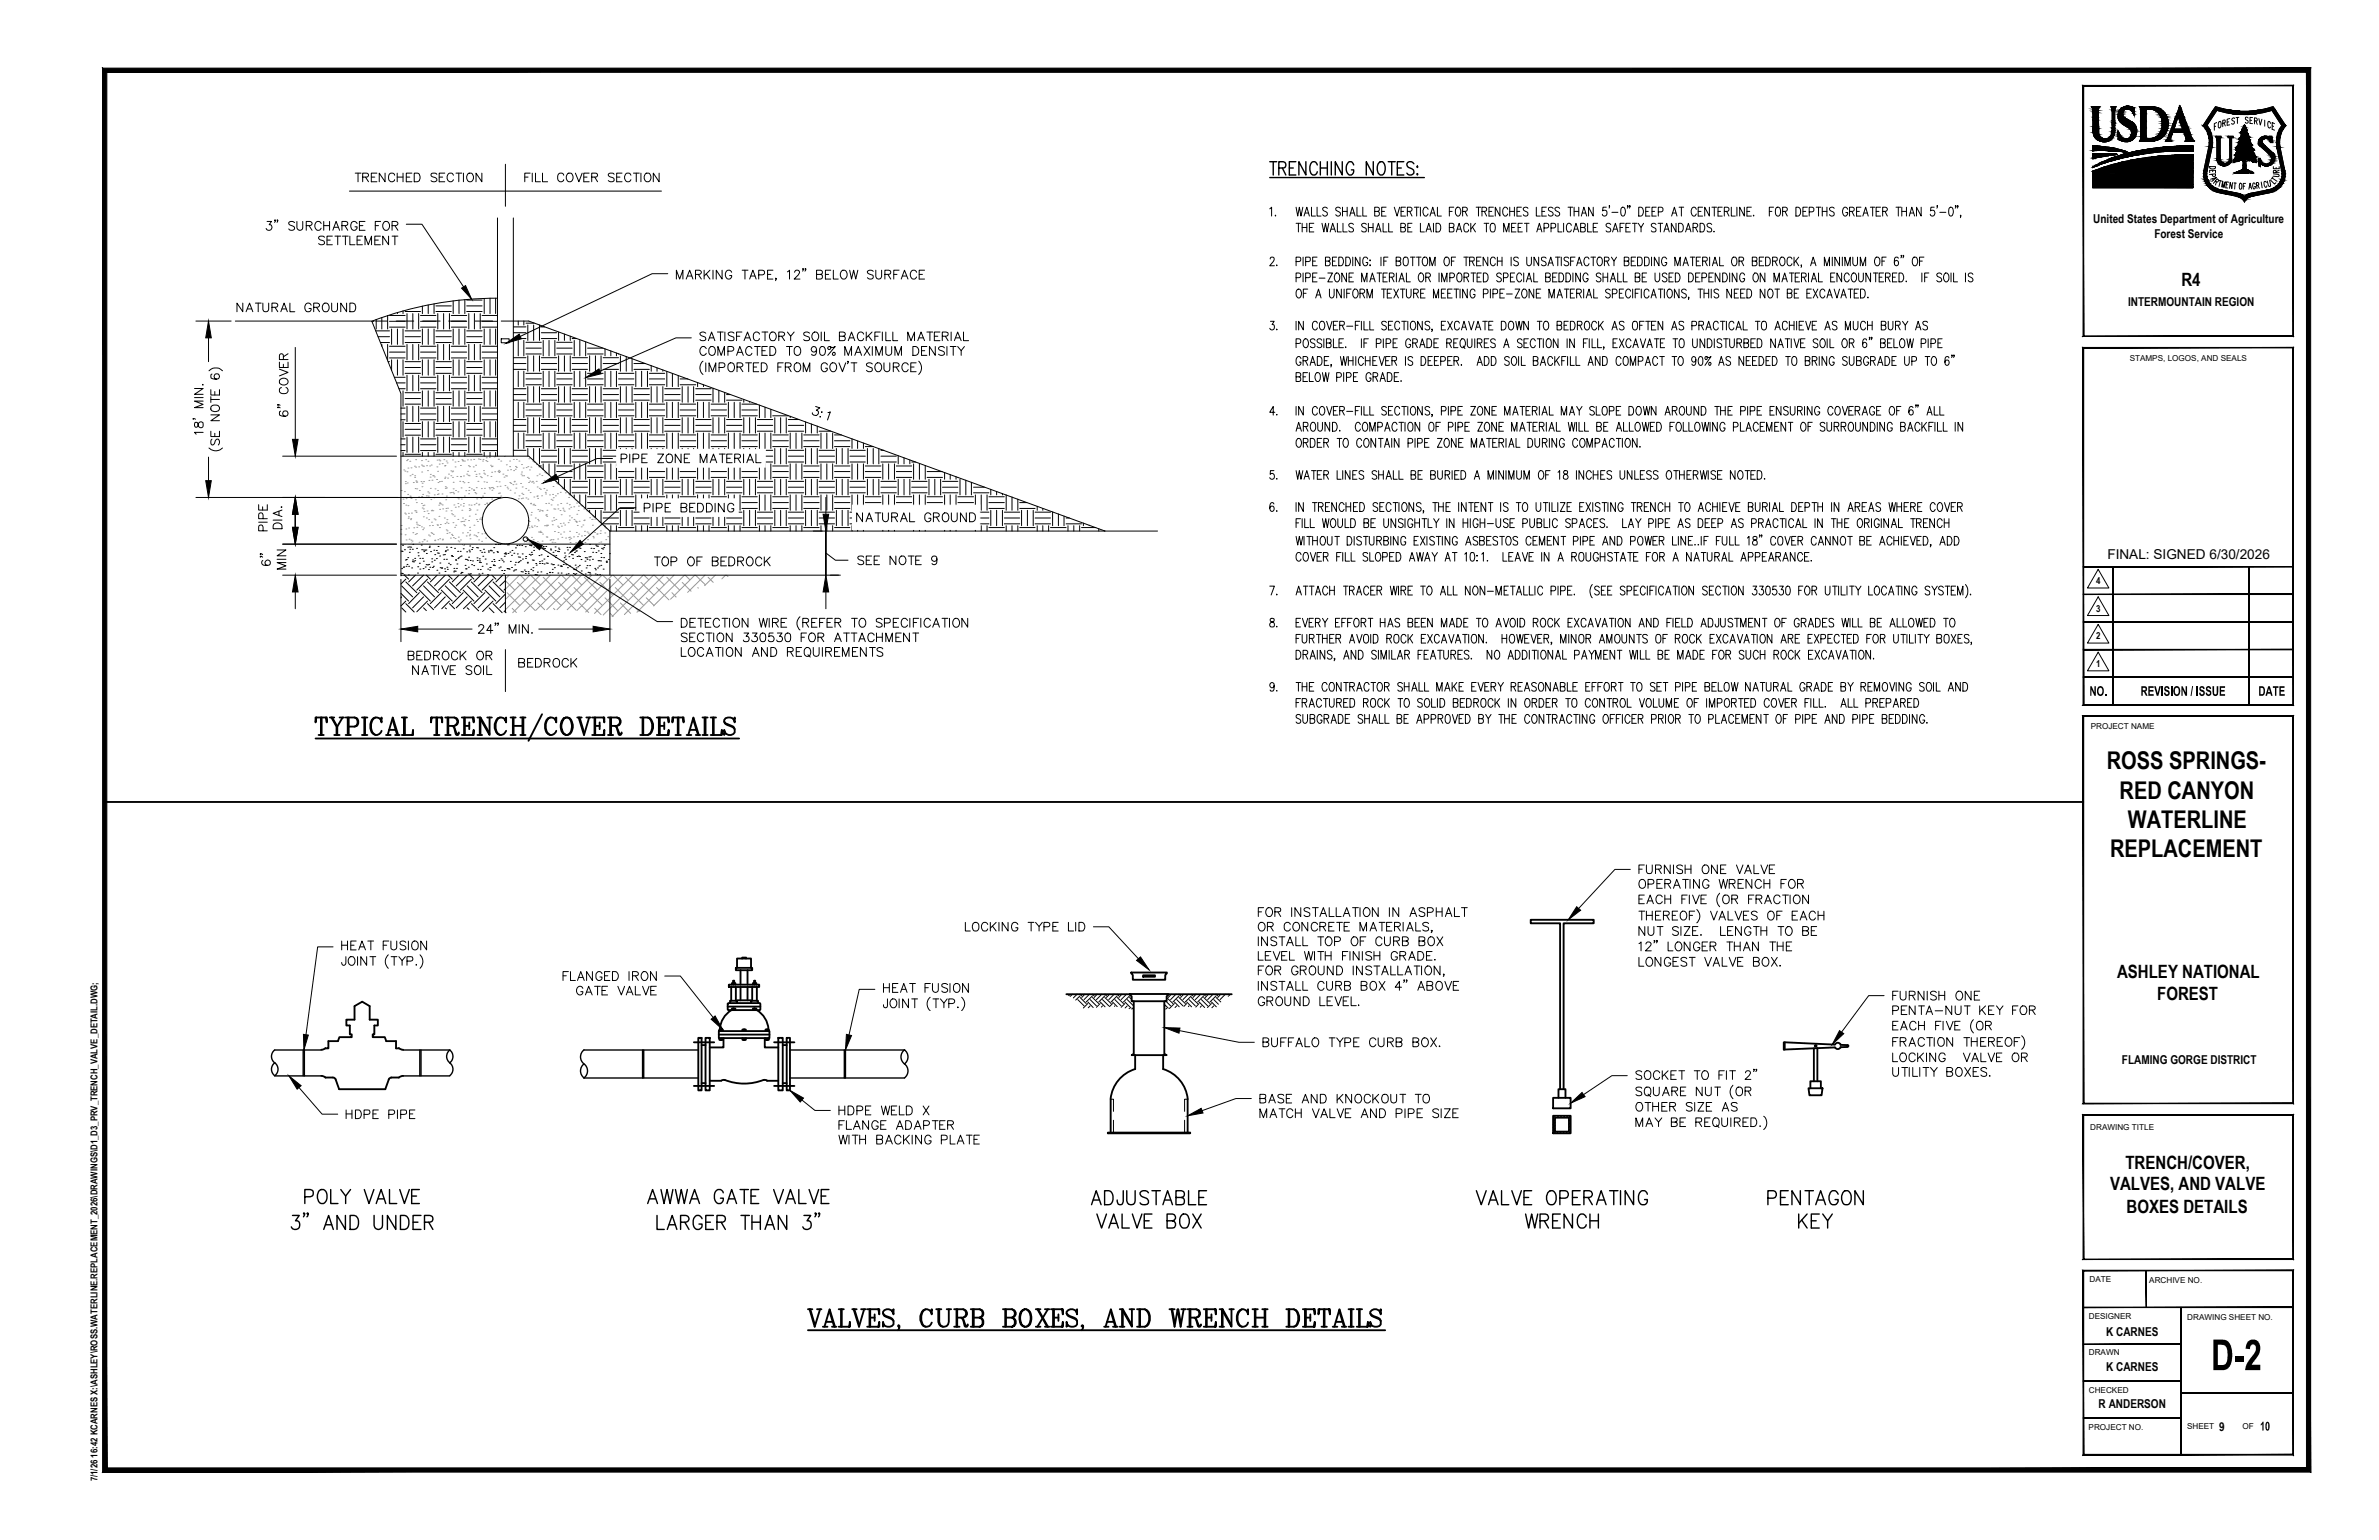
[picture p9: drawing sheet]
<svg xmlns="http://www.w3.org/2000/svg" width="432mm" height="279mm" viewBox="0 0 432 279" stroke-linecap="round" stroke-linejoin="round" font-family="sans-serif">
<defs><g id="words">
<text font-size="8.9" x="401.3" y="248.6">D-2</text>
<text font-size="7.5" x="145.3" y="242.7">VALVES, CURB BOXES, AND WRENCH DETAILS</text>
<text font-size="4.9" x="92.8" y="122.4">BEDROCK</text>
<g font-size="4.4">
<text x="63.1" y="34.2">TRENCHED SECTION FILL COVER SECTION</text>
<text x="382.4" y="139.6">ROSS SPRINGS-</text>
<text x="384.7" y="144.9">RED CANYON</text>
<text x="383" y="155.5">REPLACEMENT</text>
<text x="386.2" y="150.2">WATERLINE</text>
</g>
<g font-size="3.5">
<text x="400" y="34.2">A</text>
<text x="411" y="34.2">T</text>
</g>
<g font-size="3.3">
<text x="395.9" y="51.8">R4</text>
<text x="384.3" y="177.4">ASHLEY NATIONAL</text>
<text x="391.5" y="181.4">FOREST</text>
<text x="383" y="216">VALVES, AND VALVE</text>
<text x="385.8" y="212">TRENCH/COVER,</text>
<text x="386" y="220">BOXES DETAILS</text>
</g>
<g font-size="3.1">
<text x="399.7" y="31.8">D</text>
<text x="399.7" y="32.5">E</text>
<text x="399.7" y="33.2">P</text>
<text x="411.3" y="33.2">U</text>
<text x="411.3" y="32.5">R</text>
<text x="411.3" y="31.8">E</text>
</g>
<g font-size="2.8">
<text x="379.3" y="126.2">NO.</text>
<text x="388.5" y="126.2">REVISION / ISSUE</text>
<text x="409.9" y="126.2">DATE</text>
</g>
<g font-size="2.5">
<text x="382.5" y="101.4">FINAL: SIGNED 6/30/2026</text>
<text x="410.2" y="259.5">10</text>
</g>
<g font-size="2.2">
<text x="379.9" y="40.5">United States Department of Agriculture</text>
<text x="391" y="43.2">Forest Service</text>
<text x="386.2" y="55.6">INTERMOUNTAIN REGION</text>
<text x="385.1" y="193">FLAMING GORGE DISTRICT</text>
<text x="382.3" y="242.3">K CARNES</text>
<text x="382.3" y="248.7">K CARNES</text>
<text x="380.9" y="255.5">R ANDERSON</text>
<text x="402.8" y="259.5">9</text>
</g>
<g font-size="1.8">
<text x="380.4" y="106">4</text>
<text x="380.4" y="111">3</text>
<text x="380.4" y="116">2</text>
<text x="380.5" y="121">1</text>
</g>
<text font-size="1.7" x="17.7" y="268.8" transform="rotate(-90 17.7 268.8)">7/1/26 16:42 KCARNES X:\ASHLEY\ROSS.WATERLINE.REPLACEMENT_2026\DRAWINGS\D1_D3_PRV_TRENCH_VALVE_DETAIL.DWG;</text>
<g font-size="1.5">
<text x="386.5" y="65.4">STAMPS, LOGOS, AND SEALS</text>
<text x="379.5" y="132.3">PROJECT NAME</text>
<text x="379.4" y="205">DRAWING TITLE</text>
<text x="379.3" y="232.5">DATE</text>
<text x="390.1" y="232.7">ARCHIVE NO.</text>
<text x="379.1" y="239.2">DESIGNER</text>
<text x="397" y="239.4">DRAWING SHEET NO.</text>
<text x="379.1" y="245.9">DRAWN</text>
<text x="379.1" y="252.8">CHECKED</text>
<text x="379.1" y="259.5">PROJECT NO.</text>
<text x="397" y="259.2">SHEET</text>
<text x="407" y="259.2">OF</text>
</g>
</g></defs>
<!-- layer: DETAIL -->
<g fill="none" stroke="#000" stroke-width=".18">
<path d="M63.4 34.7h56.7M90.3 39.5v43.3M91.7 29.8v7.6M93.2 39.5v43.3M42.7 58.3h24.8l5.3 13.1v33h79.7M90.3 54.1a63.6 63.6 0 0 0-22.8 4.2M93.2 58.3h2.8l104.6 38.1M91 61.5h1.4v.7h-1.4zM72.8 98.7h37.9M72.8 82.8h23.2l14.7 13.6M72.8 100h.1M73.1 98.9h.1"/>
<path d="M73.4 99.7h.1M74 99.3h.1M74.3 99.2h.1M74.4 99.7h.1M74.5 99.3h.1M74.8 99.7h.1M74.9 98.8h.1M75.6 99.5h.1M76.5 98.9h.1M76.5 99.7h.1M76.8 99.8h.1M77.1 99.8h.1"/>
<path d="M77.3 99.8h.1M77.9 99.3h.1M77.9 99.1h.1M78.7 99.8h.1M79.2 99.9h.1M79.5 99.1h.1M80.9 99.9h.1M81 99.3h.1M81.2 99.8h.1M81.8 99.3h.1M82.5 99.5h.1M83.9 98.8h.1"/>
<path d="M84.1 99.6h.1M84.2 98.8h.1M85.1 99.8h.1M85.3 99.1h.1M85.6 99.7h.1M85.7 99.4h.1M86.5 99.4h.1M86.7 99.4h.1M87.1 99.9h.1M87.8 99.7h.1M88.6 99.9h.1M89 99.9h.1"/>
<path d="M89 99.8h.1M89.2 99.9h.1M89.6 99.4h.1M89.9 98.8h.1M90.4 98.8h.1M90.7 98.8h.1M92.1 98.8h.1M92.3 98.8h.1M92.9 99.9h.1M93.6 99.4h.1M93.8 99h.1M94.2 98.9h.1"/>
<path d="M94.7 99h.1M95.3 99.2h.1M96.1 98.9h.1M96.3 99h.1M96.4 99h.1M96.9 99.3h.1M96.9 99.9h.1M97.4 99.2h.1M97.5 99.4h.1M98.4 99.4h.1M98.6 99.1h.1M98.6 99.5h.1"/>
<path d="M98.8 99.5h.1M99.1 99.1h.1M99.9 99.6h.1M99.9 99.8h.1M100.8 99.9h.1M100.8 99.2h.1M101.3 99.4h.1M101.5 99.7h.1M102.9 99.3h.1M103 99.8h.1M103.4 99.3h.1M104.5 100h.1"/>
<path d="M104.6 99.9h.1M105.1 99.4h.1M105.3 99.5h.1M107 98.8h.1M107.3 99.5h.1M107.7 99.5h.1M108.1 98.9h.1M108.2 99.1h.1M108.5 99.1h.1M108.6 99.9h.1M109.2 99.5h.1M109.4 99.6h.1"/>
<path d="M109.6 99.4h.1M109.7 98.9h.1M110.7 96.4v8M110.7 96.4h99.4M72.8 104h.1M72.9 103.2h.1M73 100h.1M73 104.1h.1M73.2 102.9h.1M73.3 102.9h.1M73.3 104.3h.1M73.6 101.6h.1"/>
<path d="M73.7 102.7h.1M73.7 101.5h.1M73.9 102.4h.1M74 101.2h.1M74.1 104.3h.1M74.2 102.7h.1M74.3 100.2h.1M74.7 103h.1M74.8 101.9h.1M74.9 101.6h.1M75.1 101.9h.1M75.3 101.7h.1"/>
<path d="M75.3 101.3h.1M75.8 104h.1M75.8 102.8h.1M75.9 100.3h.1M75.9 100.8h.1M76.1 102.2h.1M76.2 103.3h.1M76.2 101.3h.1M76.7 101.3h.1M76.8 103.2h.1M76.8 101.8h.1M76.9 100.1h.1"/>
<path d="M77.2 102.9h.1M77.3 102.4h.1M77.4 100.4h.1M77.6 102.5h.1M77.8 103.3h.1M77.8 102.4h.1M78 102.9h.1M78.1 100.1h.1M78.4 101.9h.1M78.4 101.4h.1M78.5 103h.1M78.7 102.7h.1"/>
<path d="M78.8 101.6h.1M78.9 100.6h.1M79.2 101.3h.1M79.3 103.5h.1M79.4 100.3h.1M79.6 100.4h.1M79.7 104h.1M79.8 100.9h.1M79.8 102.2h.1M79.9 103h.1M80.1 103.1h.1M80.2 103h.1"/>
<path d="M80.4 100.7h.1M80.6 101.5h.1M80.7 103.2h.1M80.7 100.6h.1M80.8 103.7h.1M80.8 100.1h.1M81 101.5h.1M81.1 102.9h.1M81.2 103.3h.1M81.4 102.2h.1M81.7 102.4h.1M81.9 100.9h.1"/>
<path d="M82 100.8h.1M82.1 101h.1M82.3 103.8h.1M82.4 103.1h.1M82.4 103.6h.1M82.6 103.6h.1M82.7 101.6h.1M82.8 103.1h.1M82.9 102.3h.1M83.1 100h.1M83.1 101.3h.1M83.2 101.2h.1"/>
<path d="M83.5 101h.1M83.5 100h.1M83.6 104h.1M83.7 100.9h.1M83.7 103.8h.1M83.9 103.9h.1M84.4 102.6h.1M84.5 101.5h.1M84.5 103.2h.1M84.6 103.2h.1M84.7 101.5h.1M84.7 100.1h.1"/>
<path d="M84.9 101.6h.1M85 104.1h.1M85 102.9h.1M85 101.1h.1M85.2 104.2h.1M85.2 100.1h.1M85.3 101.7h.1M85.4 104.1h.1M85.6 102.4h.1M85.8 101.8h.1M86 102.6h.1M86.6 101.2h.1"/>
<path d="M86.6 101.7h.1M86.7 103.3h.1M86.9 104.1h.1M87 101.4h.1M87 102h.1M87 101.8h.1M87.2 103.3h.1M87.2 102.1h.1M87.4 100.2h.1M87.5 102.7h.1M87.5 104h.1M87.6 100.9h.1"/>
<path d="M87.9 100.2h.1M88.1 101.4h.1M88.3 102.3h.1M88.5 104.3h.1M88.5 103.3h.1M88.6 100.2h.1M88.9 103.4h.1M88.9 103h.1M89 103h.1M89.2 101.9h.1M89.5 102.5h.1M89.5 100.3h.1"/>
<path d="M89.5 102.6h.1M89.6 101.5h.1M89.7 101.9h.1M89.7 102.6h.1M90.2 100.1h.1M90.3 100.2h.1M90.6 103h.1M90.6 101.7h.1M90.8 102.9h.1M90.9 101.4h.1M91.1 103.5h.1M91.1 101.6h.1"/>
<path d="M91.4 101.9h.1M91.4 104.1h.1M91.5 100.9h.1M91.5 103.5h.1M91.5 100.5h.1M91.7 100.3h.1M91.7 100.4h.1M91.7 104.4v6.8M91.7 117.9v7.6M91.8 100.5h.1M92 103.2h.1M92.1 103.2h.1"/>
<path d="M92.2 100.4h.1M92.3 103.2h.1M92.4 103.3h.1M92.5 100.2h.1M92.6 101.9h.1M92.8 103h.1M92.8 100.8h.1M93.2 103.6h.1M93.3 100.4h.1M93.3 103.4h.1M93.4 102.5h.1M93.6 102h.1"/>
<path d="M93.6 103.4h.1M93.9 100.5h.1M94 102.1h.1M94.1 101h.1M94.2 101.9h.1M94.3 101.1h.1M94.4 101.7h.1M94.6 103.7h.1M94.8 100.5h.1M94.8 101.4h.1M94.8 103.8h.1M95.2 103.4h.1"/>
<path d="M95.3 104.1h.1M95.4 103.7h.1M95.4 101.3h.1M95.4 101h.1M95.7 102h.1M95.7 102.2h.1M95.8 103.7h.1M95.9 104h.1M96.1 100.6h.1M96.3 100.7h.1M96.4 103.3h.1M96.4 100.2h.1"/>
<path d="M96.5 100.6h.1M96.6 101.6h.1M96.7 103.5h.1M96.7 103h.1M96.8 101.6h.1M97.1 104.3h.1M97.2 102.2h.1M97.3 102.5h.1M97.4 104.3h.1M97.5 103.8h.1M97.8 100.8h.1M97.9 102.2h.1"/>
<path d="M97.9 101.9h.1M98.2 103.8h.1M98.2 100.7h.1M98.3 101.8h.1M98.4 102.2h.1M98.7 101.4h.1M98.8 102.3h.1M99.1 102.2h.1M99.2 104.1h.1M99.4 100.9h.1M99.4 101h.1M99.4 102.2h.1"/>
<path d="M99.7 103.8h.1M100 102.3h.1M100.2 103.9h.1M100.2 103.3h.1M100.3 102.4h.1M100.4 100.2h.1M100.4 100.8h.1M100.5 102.4h.1M100.6 103h.1M100.8 101.1h.1M100.9 100.8h.1M101.2 100h.1"/>
<path d="M101.3 104h.1M101.3 102.5h.1M101.4 100.1h.1M101.7 102.7h.1M101.8 102.7h.1M101.9 104h.1M101.9 102.8h.1M102.2 102.4h.1M102.3 101.8h.1M102.4 101.2h.1M102.4 100.3h.1M102.6 100.9h.1"/>
<path d="M102.7 101.5h.1M102.7 102.4h.1M102.7 104.2h.1M103 103h.1M103.1 104.1h.1M103.3 101h.1M103.4 102.7h.1M103.7 100.6h.1M103.9 101.3h.1M103.9 100.7h.1M104.1 104.1h.1M104.1 103.3h.1"/>
<path d="M104.2 103.3h.1M104.3 100.2h.1M104.3 104.2h.1M104.4 102.5h.1M104.4 103.3h.1M104.5 104.1h.1M104.6 103h.1M104.7 101h.1M104.9 102.8h.1M105 100.9h.1M105.2 102.6h.1M105.2 101h.1"/>
<path d="M105.5 101.5h.1M105.5 103.6h.1M106 100.1h.1M106.2 101.8h.1M106.2 104.1h.1M106.2 101.2h.1M106.4 103h.1M106.5 101.2h.1M106.6 101.5h.1M106.6 102.6h.1M106.7 103.8h.1M106.9 101h.1"/>
<path d="M107 101.6h.1M107 103.9h.1M107 102.6h.1M107.1 104.1h.1M107.1 101h.1M107.5 101.5h.1M107.6 100.2h.1M107.9 103.1h.1M108 104.1h.1M108.1 103.4h.1M108.2 100.2h.1M108.4 104.3h.1"/>
<path d="M108.5 103h.1M108.5 101.7h.1M108.7 102.7h.1M108.8 101.7h.1M108.8 104.3h.1M109 101.8h.1M109.1 100.4h.1M109.1 102.6h.1M109.1 101.1h.1M109.5 103.3h.1M109.6 101.2h.1M110 101.9h.1"/>
<path d="M110.1 101.8h.1M110.1 102h.1M110.4 101.5h.1M110.6 100.5h.1"/>
<circle cx="91.8" cy="94.5" r="4.2"/>
<circle cx="95.4" cy="97.8" r=".42"/>
</g>
<!-- layer: HATCH1 -->
<g fill="none" stroke="#000" stroke-width=".18">
<path d="M67.5 58.3h.4M68.3 58v1.7M69.3 57.6v2.1M70.4 57.2v2.5M70.7 59.4h2.8M70.7 58.3h2.8M70.7 57.2h2.8M71.1 59.7v2.8M72.1 56.7v.2M72.1 59.7v2.8M73.2 56.4v.5M73.2 59.7v2.8"/>
<path d="M73.5 56.5h2.8M73.9 56.9v2.8M74.9 56.9v2.8M76 56.9v2.8M76.3 59.4h2.8M76.3 58.3h2.8M76.3 57.2h2.8M76.7 55.5v1.4M76.7 59.7v2.8M77.7 55.3v1.6M77.7 59.7v2.8M78.8 55.1v1.8"/>
<path d="M78.8 59.7v2.8M79.1 56.5h2.8M79.1 55.5h2.8M79.5 56.9v2.8M80.5 56.9v2.8M81.6 56.9v2.8M81.9 59.4h2.8M81.9 58.3h2.8M81.9 57.2h2.8M82.3 54.6v2.3M82.3 59.7v2.8M83.3 54.4v2.5"/>
<path d="M83.3 59.7v2.8M84.4 54.4v2.5M84.4 59.7v2.8M84.7 56.5h2.8M84.7 55.5h2.8M84.7 54.4h2.8M85.1 56.9v2.8M86.1 56.9v2.8M87.2 56.9v2.8M87.5 59.4h2.8M87.5 58.3h2.8M87.5 57.2h2.8"/>
<path d="M87.9 54.1v2.8M87.9 59.7v2.8M88.9 54.1v2.8M88.9 59.7v2.8M90 54.1v2.8M90 59.7v2.8M93.2 59.3h2.3M94.1 58.3v.7M95.1 58.3v.7M95.5 58.6h1.4M95.8 59v2.8M96.9 59v2.8"/>
<path d="M97.9 59v2.8M98.3 59.3h.5M68.2 60h2.5M68.6 61.1h2.1M69 62.1h1.7M69.3 62.5v.3M70.4 62.5v2.8M70.4 65.6h.3M70.7 64.9h2.8M70.7 63.9h2.8M70.7 62.8h2.8M71.1 65.3v1.9"/>
<path d="M71.6 68.5h1.9M72 69.5h1.5M72.1 65.3v2.8M72.4 70.5h1.1M72.8 76.2h.7M72.8 75.1h.7M72.8 74h.7M72.8 79.6h.7M73.2 65.3v2.8M73.2 70.9v2.8M73.2 76.5v2.8M73.5 62.1h2.8"/>
<path d="M73.5 67.7h2.8M73.5 73.3h2.8M73.5 79h2.8M73.5 61.1h2.8M73.5 66.7h2.8M73.5 72.3h2.8M73.5 77.9h2.8M73.5 60h2.8M73.5 65.6h2.8M73.5 71.2h2.8M73.5 76.8h2.8M73.9 62.5v2.8"/>
<path d="M73.9 68.1v2.8M73.9 73.7v2.8M73.9 79.3v2.8M74.9 62.5v2.8M74.9 68.1v2.8M74.9 73.7v2.8M74.9 79.3v2.8M76 62.5v2.8M76 68.1v2.8M76 73.7v2.8M76 79.3v2.8M76.3 64.9h2.8"/>
<path d="M76.3 70.5h2.8M76.3 76.2h2.8M76.3 63.9h2.8M76.3 69.5h2.8M76.3 75.1h2.8M76.3 62.8h2.8M76.3 68.5h2.8M76.3 74h2.8M76.3 79.6h2.8M76.7 65.3v2.8M76.7 70.9v2.8M76.7 76.5v2.8"/>
<path d="M77.7 65.3v2.8M77.7 70.9v2.8M77.7 76.5v2.8M78.8 65.3v2.8M78.8 70.9v2.8M78.8 76.5v2.8M79.1 62.1h2.8M79.1 67.7h2.8M79.1 73.3h2.8M79.1 79h2.8M79.1 61.1h2.8M79.1 66.7h2.8"/>
<path d="M79.1 72.3h2.8M79.1 77.9h2.8M79.1 60h2.8M79.1 65.6h2.8M79.1 71.2h2.8M79.1 76.8h2.8M79.5 62.5v2.8M79.5 68.1v2.8M79.5 73.7v2.8M79.5 79.3v2.8M80.5 62.5v2.8M80.5 68.1v2.8"/>
<path d="M80.5 73.7v2.8M80.5 79.3v2.8M81.6 62.5v2.8M81.6 68.1v2.8M81.6 73.7v2.8M81.6 79.3v2.8M81.9 64.9h2.8M81.9 70.5h2.8M81.9 76.2h2.8M81.9 63.9h2.8M81.9 69.5h2.8M81.9 75.1h2.8"/>
<path d="M81.9 62.8h2.8M81.9 68.5h2.8M81.9 74h2.8M81.9 79.6h2.8M82.3 65.3v2.8M82.3 70.9v2.8M82.3 76.5v2.8M83.3 65.3v2.8M83.3 70.9v2.8M83.3 76.5v2.8M84.4 65.3v2.8M84.4 70.9v2.8"/>
<path d="M84.4 76.5v2.8M84.7 62.1h2.8M84.7 67.7h2.8M84.7 73.3h2.8M84.7 79h2.8M84.7 61.1h2.8M84.7 66.7h2.8M84.7 72.3h2.8M84.7 77.9h2.8M84.7 60h2.8M84.7 65.6h2.8M84.7 71.2h2.8"/>
<path d="M84.7 76.8h2.8M85.1 62.5v2.8M85.1 68.1v2.8M85.1 73.7v2.8M85.1 79.3v2.8M86.1 62.5v2.8M86.1 68.1v2.8M86.1 73.7v2.8M86.1 79.3v2.8M87.2 62.5v2.8M87.2 68.1v2.8M87.2 73.7v2.8"/>
<path d="M87.2 79.3v2.8M87.5 64.9h2.8M87.5 70.5h2.8M87.5 76.2h2.8M87.5 63.9h2.8M87.5 69.5h2.8M87.5 75.1h2.8M87.5 62.8h2.8M87.5 68.5h2.8M87.5 74h2.8M87.5 79.6h2.8M87.9 65.3v2.8"/>
<path d="M87.9 70.9v2.8M87.9 76.5v2.8M88.9 65.3v2.8M88.9 70.9v2.8M88.9 76.5v2.8M90 65.3v2.8M90 70.9v2.8M90 76.5v2.8M93.2 70.5h2.3M93.2 61.4h2.3M93.2 67h2.3M93.2 72.6h2.3"/>
<path d="M93.2 78.2h2.3M93.2 60.4h2.3M93.2 66h2.3M93.2 71.6h2.3M93.2 77.2h2.3M93.2 64.9h2.3M93.2 76.1h2.3M94.1 61.8v2.8M94.1 67.4v2.7M94.1 73v2.8M94.1 78.6v2.8M95.1 61.8v2.8"/>
<path d="M95.1 67.4v2.7M95.1 73v2.8M95.1 78.6v2.8M95.5 67.7h2.8M95.5 73.3h2.8M95.5 64.2h2.8M95.5 69.8h2.8M95.5 75.4h2.8M95.5 63.2h2.8M95.5 68.7h2.8M95.5 74.4h2.8M95.5 80h2.8"/>
<path d="M95.5 62.1h2.8M95.5 78.9h2.8M95.8 64.6v2.8M95.8 70.1v2.9M95.8 75.8v2.8M96.9 64.6v2.8M96.9 70.1v2.9M96.9 75.8v2.8M97.9 64.6v2.8M97.9 70.1v2.9M97.9 75.8v2.8M98.3 70.5h2.7"/>
<path d="M98.3 61.4h2.7M98.3 67h2.7M98.3 72.6h2.7M98.3 78.2h2.7M98.3 60.4h2.7M98.3 66h2.7M98.3 71.6h2.7M98.3 77.2h2.7M98.3 64.9h2.7M98.3 76.1h2.7M98.6 61.8v2.8M98.6 67.4v2.7"/>
<path d="M98.6 73v2.8M98.6 78.6v2.8M99.7 61.8v2.8M99.7 67.4v2.7M99.7 73v2.8M99.7 78.6v2.8M100.7 61.8v2.8M100.7 67.4v2.7M100.7 73v2.8M100.7 78.6v2.8M101 67.7h2.8M101 73.3h2.8"/>
<path d="M101 64.2h2.8M101 69.8h2.8M101 75.4h2.8M101 63.2h2.8M101 68.7h2.8M101 74.4h2.8M101 80h2.8M101 62.1h2.8M101 78.9h2.8M101.4 60.2v1.6M101.4 64.6v2.8M101.4 70.1v2.9"/>
<path d="M101.4 75.8v2.8M102.4 60.6v1.2M102.4 64.6v2.8M102.4 70.1v2.9M102.4 75.8v2.8M103.5 61v.8M103.5 64.6v2.8M103.5 70.1v2.9M103.5 75.8v2.8M103.8 70.5h2.8M103.8 61.4h.8M103.8 67h2.8"/>
<path d="M103.8 72.6h2.8M103.8 78.2h2.8M103.8 66h2.8M103.8 71.6h2.8M103.8 77.2h2.8M103.8 64.9h2.8M103.8 76.1h2.8M104.2 61.8v2.8M104.2 67.4v2.7M104.2 73v2.8M104.2 78.6v2.8M105.2 61.8v2.8"/>
<path d="M105.2 67.4v2.7M105.2 73v2.8M105.2 78.6v2.8M106.3 62v2.6M106.3 67.4v2.7M106.3 73v2.8M106.3 78.6v2.8M106.6 67.7h2.9M106.6 73.3h2.9M106.6 64.2h2.9M106.6 69.8h2.9M106.6 75.4h2.9"/>
<path d="M106.6 63.2h2.8M106.6 68.7h2.9M106.6 74.4h2.9M106.6 80h2.9M106.6 78.9h2.9M107 64.6v2.8M107 70.1v2.9M107 75.8v2.8M108.1 64.6v2.8M108.1 70.1v2.9M108.1 75.8v2.8M109.1 64.6v2.8"/>
<path d="M109.1 70.1v2.9M109.1 75.8v2.8M109.5 70.5h2.8M109.5 67h2.8M109.5 72.6h2.8M109.5 78.2h2.8M109.5 66h2.8M109.5 71.6h2.8M109.5 77.2h2.8M109.5 64.9h2.8M109.5 76.1h2.8M109.8 63.3v1.3"/>
<path d="M109.8 67.4v2.7M109.8 73v2.8M109.8 78.6v2.8M110.9 63.7v.9M110.9 67.4v2.7M110.9 73v2.8M110.9 78.6v2.8M111.9 64.1v.5M111.9 67.4v2.7M111.9 73v2.8M111.9 78.6v2.8M112.3 67.7h2.8"/>
<path d="M112.3 73.3h2.8M112.3 64.2h.1M112.3 69.8h2.8M112.3 75.4h2.8M112.3 68.7h2.8M112.3 74.4h2.8M112.3 80h2.8M112.3 78.9h2.8M112.6 64.6v2.8M112.6 70.1v2.9M112.6 75.8v2.8M113.7 64.7v2.7"/>
<path d="M113.7 70.1v2.9M113.7 75.8v2.8M114.7 65.1v2.3M114.7 70.1v2.9M114.7 75.8v2.8M115.1 70.5h2.8M115.1 67h2.8M115.1 72.6h2.8M115.1 78.2h2.8M115.1 66h2M115.1 71.6h2.8M115.1 77.2h2.8"/>
<path d="M115.1 76.1h2.8M115.4 67.4v2.7M115.4 73v2.8M115.4 78.6v2.8M116.5 67.4v2.7M116.5 73v2.8M116.5 78.6v2.8M117.5 67.4v2.7M117.5 73v2.8M117.5 78.6v2.8M117.9 67.7h2.7M117.9 73.3h2.7"/>
<path d="M117.9 69.8h2.7M117.9 75.4h2.7M117.9 68.7h2.7M117.9 74.4h2.7M117.9 80h2.7M117.9 78.9h2.7M118.2 66.3v1.1M118.2 70.1v2.9M118.2 75.8v2.8M119.3 66.8v.6M119.3 70.1v2.9M119.3 75.8v2.8"/>
<path d="M120.3 67.1v.3M120.3 70.1v2.9M120.3 75.8v2.8M120.6 70.5h2.8M120.6 72.6h2.8M120.6 78.2h2.8M120.6 71.6h2.8M120.6 77.2h2.8M120.6 76.1h2.8M121 67.4v2.7M121 73v2.8M121 78.6v2.8"/>
<path d="M122 67.8v2.3M122 73v2.8M122 78.6v2.8M123.1 68.2v1.9M123.1 73v2.8M123.1 78.6v2.8M123.4 73.3h2.9M123.4 69.8h2.9M123.4 75.4h2.9M123.4 68.7h1.4M123.4 74.4h2.9M123.4 80h2.9"/>
<path d="M123.4 78.9h2.9M123.8 70.1v2.9M123.8 75.8v2.8M124.9 70.1v2.9M124.9 75.8v2.8M125.9 70.1v2.9M125.9 75.8v2.8M126.3 70.5h2.8M126.3 72.6h2.8M126.3 78.2h2.8M126.3 71.6h2.8M126.3 77.2h2.8"/>
<path d="M126.3 76.1h2.8M126.6 69.4v.7M126.6 73v2.8M126.6 78.6v2.8M127.7 69.8v.3M127.7 73v2.8M127.7 78.6v2.8M128.7 73v2.8M128.7 78.6v2.8M129.1 73.3h2.8M129.1 75.4h2.8M129.1 74.4h2.8"/>
<path d="M129.1 80h2.8M129.1 78.9h2.8M129.4 70.4v2.6M129.4 75.8v2.8M130.5 70.8v2.2M130.5 75.8v2.8M131.5 71.2v1.8M131.5 75.8v2.8M131.9 72.6h2.8M131.9 78.2h2.8M131.9 71.6h.6M131.9 77.2h2.8"/>
<path d="M131.9 76.1h2.8M132.2 73v2.8M132.2 78.6v2.8M133.3 73v2.8M133.3 78.6v2.8M134.3 73v2.8M134.3 78.6v2.8M134.7 73.3h2.6M134.7 75.4h2.8M134.7 74.4h2.8M134.7 80h2.8M134.7 78.9h2.8"/>
<path d="M135 72.5v.5M135 75.8v2.8M136.1 72.9v.1M136.1 75.8v2.8M137.1 75.8v2.8M137.5 78.2h2.8M137.5 77.2h2.8M137.5 76.1h2.8M137.8 73.5v2.3M137.8 78.6v2.8M138.9 73.9v1.9M138.9 78.6v2.8"/>
<path d="M139.9 74.3v1.5M139.9 78.6v2.8M140.3 75.4h2.8M140.3 80h2.8M140.3 78.9h2.8M140.6 75.8v2.8M141.7 75.8v2.8M142.7 75.8v2.8M143.1 78.2h2.8M143.1 77.2h2.8M143.1 76.1h1.9M143.4 75.5v.3"/>
<path d="M143.4 78.6v2.8M144.5 78.6v2.8M145.5 78.6v2.8M145.9 80h2.8M145.9 78.9h2.8M146.2 76.5v2.1M147.3 76.9v1.7M148.3 77.3v1.3M148.7 78.2h2.1M149 78.6v2.8M150.1 78.6v2.8M151.1 78.6v2.8"/>
<path d="M151.5 80h2.8M151.5 78.9h1.2M154.6 79.6v1.8M72.8 81.7h.7M72.8 80.7h.7M73.2 82.1v.7M73.5 82.4h2.8M76.3 81.7h2.8M76.3 80.7h2.8M76.7 82.1v.7M77.7 82.1v.7M78.8 82.1v.7"/>
<path d="M79.1 82.4h2.8M81.9 81.7h2.8M81.9 80.7h2.8M82.3 82.1v.7M83.3 82.1v.7M84.4 82.1v.7M84.7 82.4h2.8M87.5 81.7h2.8M87.5 80.7h2.8M87.9 82.1v.7M88.9 82.1v.7M90 82.1v.7"/>
<path d="M93.2 81.7h2.3M95.5 81h2.8M95.8 81.4v1.4M96.9 81.4v2.2M97.9 84.5h.4M97.9 81.4v2.8M98.3 83.8h2.7M98.3 82.8h2.7M98.3 81.7h2.7M98.6 84.2v1M99.7 84.2v1.9M100.7 84.2v2.8"/>
<path d="M100.9 87.3h.1M101 81h2.8M101 86.6h2.8M101 85.6h2.8M101 84.5h2.8M101.4 81.4v2.8M101.4 87v.8M102.4 81.4v2.8M102.4 87v1.7M103.5 81.4v2.8M103.5 87v2.7M103.8 83.8h2.8"/>
<path d="M103.8 89.4h2.8M103.8 82.8h2.8M103.8 88.4h2.8M103.8 81.7h2.8M103.8 87.3h2.8M104.2 84.2v2.8M104.2 89.8v.5M105.2 84.2v2.8M105.2 89.8v1.5M106.3 84.2v2.8M106.3 89.8v2.5M106.6 81h2.9"/>
<path d="M106.6 86.6h2.9M106.6 92.2h2.9M106.6 85.6h2.9M106.6 91.2h2.9M106.6 84.5h2.9M106.6 90.1h2.9M107 81.4v2.8M107 87v2.8M107 92.6v.3M108.1 81.4v2.8M108.1 87v2.8M108.1 92.6v1.3"/>
<path d="M109.1 81.4v2.8M109.1 87v2.8M109.1 92.6v2.3M109.5 83.8h2.8M109.5 89.4h2.8M109.5 95h2.8M109.5 82.8h2.8M109.5 88.4h2.8M109.5 94h2.8M109.5 81.7h2.8M109.5 87.3h2.8M109.5 92.9h2.8"/>
<path d="M109.8 84.2v2.8M109.8 89.8v2.8M109.8 95.4v.1M110.9 84.2v2.8M110.9 89.8v2.8M110.9 95.4v1M111.9 84.2v2.8M111.9 89.8v2.8M111.9 95.4v1M112.3 81h2.8M112.3 86.6h2.8M112.3 92.2h2.8"/>
<path d="M112.3 85.6h2.8M112.3 91.2h2.8M112.3 84.5h2.8M112.3 90.1h2.8M112.3 95.7h2.8M112.6 81.4v2.8M112.6 87v2.8M112.6 92.6v2.8M113.7 81.4v2.8M113.7 87v2.8M113.7 92.6v2.8M114.7 81.4v2.8"/>
<path d="M114.7 87v2.8M114.7 92.6v2.8M115.1 83.8h2.8M115.1 89.4h2.8M115.1 95h2.8M115.1 82.8h2.8M115.1 88.4h2.8M115.1 94h2.8M115.1 81.7h2.8M115.1 87.3h2.8M115.1 92.9h2.8M115.4 84.2v2.8"/>
<path d="M115.4 89.8v2.8M115.4 95.4v1M116.5 84.2v2.8M116.5 89.8v2.8M116.5 95.4v1M117.5 84.2v2.8M117.5 89.8v2.8M117.5 95.4v1M117.9 81h2.7M117.9 86.6h2.7M117.9 92.2h2.7M117.9 85.6h2.7"/>
<path d="M117.9 91.2h2.7M117.9 84.5h2.7M117.9 90.1h2.7M117.9 95.7h2.7M118.2 81.4v2.8M118.2 87v2.8M118.2 92.6v2.8M119.3 81.4v2.8M119.3 87v2.8M119.3 92.6v2.8M120.3 81.4v2.8M120.3 87v2.8"/>
<path d="M120.3 92.6v2.8M120.6 83.8h2.8M120.6 89.4h2.8M120.6 95h2.8M120.6 82.8h2.8M120.6 88.4h2.8M120.6 94h2.8M120.6 81.7h2.8M120.6 87.3h2.8M120.6 92.9h2.8M121 84.2v2.8M121 89.8v2.8"/>
<path d="M121 95.4v1M122 84.2v2.8M122 89.8v2.8M122 95.4v1M123.1 84.2v2.8M123.1 89.8v2.8M123.1 95.4v1M123.4 81h2.9M123.4 86.6h2.9M123.4 92.2h2.9M123.4 85.6h2.9M123.4 91.2h2.9"/>
<path d="M123.4 84.5h2.9M123.4 90.1h2.9M123.4 95.7h2.9M123.8 81.4v2.8M123.8 87v2.8M123.8 92.6v2.8M124.9 81.4v2.8M124.9 87v2.8M124.9 92.6v2.8M125.9 81.4v2.8M125.9 87v2.8M125.9 92.6v2.8"/>
<path d="M126.3 83.8h2.8M126.3 89.4h2.8M126.3 95h2.8M126.3 82.8h2.8M126.3 88.4h2.8M126.3 94h2.8M126.3 81.7h2.8M126.3 87.3h2.8M126.3 92.9h2.8M126.6 84.2v2.8M126.6 89.8v2.8M126.6 95.4v1"/>
<path d="M127.7 84.2v2.8M127.7 89.8v2.8M127.7 95.4v1M128.7 84.2v2.8M128.7 89.8v2.8M128.7 95.4v1M129.1 81h2.8M129.1 86.6h2.8M129.1 92.2h2.8M129.1 85.6h2.8M129.1 91.2h2.8M129.1 84.5h2.8"/>
<path d="M129.1 90.1h2.8M129.1 95.7h2.8M129.4 81.4v2.8M129.4 87v2.8M129.4 92.6v2.8M130.5 81.4v2.8M130.5 87v2.8M130.5 92.6v2.8M131.5 81.4v2.8M131.5 87v2.8M131.5 92.6v2.8M131.9 83.8h2.8"/>
<path d="M131.9 89.4h2.8M131.9 95h2.8M131.9 82.8h2.8M131.9 88.4h2.8M131.9 94h2.8M131.9 81.7h2.8M131.9 87.3h2.8M131.9 92.9h2.8M132.2 84.2v2.8M132.2 89.8v2.8M132.2 95.4v1M133.3 84.2v2.8"/>
<path d="M133.3 89.8v2.8M133.3 95.4v1M134.3 84.2v2.8M134.3 89.8v2.8M134.3 95.4v1M134.7 81h2.8M134.7 86.6h2.8M134.7 92.2h2.8M134.7 85.6h2.8M134.7 91.2h2.8M134.7 84.5h2.8M134.7 90.1h2.8"/>
<path d="M134.7 95.7h2.8M135 81.4v2.8M135 87v2.8M135 92.6v2.8M136.1 81.4v2.8M136.1 87v2.8M136.1 92.6v2.8M137.1 81.4v2.8M137.1 87v2.8M137.1 92.6v2.8M137.5 83.8h2.8M137.5 89.4h2.8"/>
<path d="M137.5 95h2.8M137.5 82.8h2.8M137.5 88.4h2.8M137.5 94h2.8M137.5 81.7h2.8M137.5 87.3h2.8M137.5 92.9h2.8M137.8 84.2v2.8M137.8 89.8v2.8M137.8 95.4v1M138.9 84.2v2.8M138.9 89.8v2.8"/>
<path d="M138.9 95.4v1M139.9 84.2v2.8M139.9 89.8v2.8M139.9 95.4v1M140.3 81h2.8M140.3 86.6h2.8M140.3 92.2h2.8M140.3 85.6h2.8M140.3 91.2h2.8M140.3 84.5h2.8M140.3 90.1h2.8M140.3 95.7h2.8"/>
<path d="M140.6 81.4v2.8M140.6 87v2.8M140.6 92.6v2.8M141.7 81.4v2.8M141.7 87v2.8M141.7 92.6v2.8M142.7 81.4v2.8M142.7 87v2.8M142.7 92.6v2.8M143.1 83.8h2.8M143.1 89.4h2.8M143.1 95h2.8"/>
<path d="M143.1 82.8h2.8M143.1 88.4h2.8M143.1 94h2.8M143.1 81.7h2.8M143.1 87.3h2.8M143.1 92.9h2.8M143.4 84.2v2.8M143.4 89.8v2.8M143.4 95.4v1M144.5 84.2v2.8M144.5 89.8v2.8M144.5 95.4v1"/>
<path d="M145.5 84.2v2.8M145.5 89.8v2.8M145.5 95.4v1M145.9 81h2.8M145.9 86.6h2.8M145.9 92.2h2.8M145.9 85.6h2.8M145.9 91.2h2.8M145.9 84.5h2.8M145.9 90.1h2.8M145.9 95.7h2.8M146.2 81.4v2.8"/>
<path d="M146.2 87v2.8M146.2 92.6v2.8M147.3 81.4v2.8M147.3 87v2.8M147.3 92.6v2.8M148.3 81.4v2.8M148.3 87v2.8M148.3 92.6v2.8M148.7 83.8h2.8M148.7 89.4h2.8M148.7 95h2.8M148.7 82.8h2.8"/>
<path d="M148.7 88.4h2.8M148.7 94h2.8M148.7 81.7h2.8M148.7 87.3h2.8M148.7 92.9h2.8M149 84.2v2.8M149 89.8v2.8M149 95.4v1M150.1 84.2v2.8M150.1 89.8v2.8M150.1 95.4v1M151.1 84.2v2.8"/>
<path d="M151.1 89.8v2.8M151.1 95.4v1M151.5 81h2.8M151.5 86.6h2.8M151.5 92.2h2.8M151.5 85.6h2.8M151.5 91.2h2.8M151.5 84.5h2.8M151.5 90.1h2.8M151.5 95.7h2.8M151.8 81.4v2.8M151.8 87v2.8"/>
<path d="M151.8 92.6v2.8M152.9 81.4v2.8M152.9 87v2.8M152.9 92.6v2.8M153.9 81.4v2.8M153.9 87v2.8M153.9 92.6v2.8M154.3 83.8h2.8M154.3 89.4h2.8M154.3 95h2.8M154.3 82.8h2.8M154.3 88.4h2.8"/>
<path d="M154.3 94h2.8M154.3 81.7h2.8M154.3 87.3h2.8M154.3 92.9h2.8M154.6 84.2v2.8M154.6 89.8v2.8M154.6 95.4v1M155.7 80v1.4M155.7 84.2v2.8M155.7 89.8v2.8M155.7 95.4v1M156.7 80.4v1"/>
<path d="M156.7 84.2v2.8M156.7 89.8v2.8M156.7 95.4v1M157.1 81h1.4M157.1 86.6h2.8M157.1 92.2h2.8M157.1 85.6h2.8M157.1 91.2h2.8M157.1 84.5h2.8M157.1 90.1h2.8M157.1 95.7h2.8M157.4 81.4v2.8"/>
<path d="M157.4 87v2.8M157.4 92.6v2.8M158.5 81.4v2.8M158.5 87v2.8M158.5 92.6v2.8M159.5 81.4v2.8M159.5 87v2.8M159.5 92.6v2.8M159.9 83.8h2.8M159.9 89.4h2.8M159.9 95h2.8M159.9 82.8h2.8"/>
<path d="M159.9 88.4h2.8M159.9 94h2.8M159.9 81.7h.5M159.9 87.3h2.8M159.9 92.9h2.8M160.2 84.2v2.8M160.2 89.8v2.8M160.2 95.4v1M161.3 84.2v2.8M161.3 89.8v2.8M161.3 95.4v1M162.3 84.2v2.8"/>
<path d="M162.3 89.8v2.8M162.3 95.4v1M162.7 86.6h2.8M162.7 92.2h2.8M162.7 85.6h2.8M162.7 91.2h2.8M162.7 84.5h2.8M162.7 90.1h2.8M162.7 95.7h2.8M163 82.7v1.5M163 87v2.8M163 92.6v2.8"/>
<path d="M164.1 83.1v1.1M164.1 87v2.8M164.1 92.6v2.8M165.1 83.4v.8M165.1 87v2.8M165.1 92.6v2.8M165.5 83.8h.7M165.5 89.4h2.8M165.5 95h2.8M165.5 88.4h2.8M165.5 94h2.8M165.5 87.3h2.8"/>
<path d="M165.5 92.9h2.8M165.8 84.2v2.8M165.8 89.8v2.8M165.8 95.4v1M166.9 84.2v2.8M166.9 89.8v2.8M166.9 95.4v1M167.9 84.5v2.5M167.9 89.8v2.8M167.9 95.4v1M168.3 86.6h2.8M168.3 92.2h2.8"/>
<path d="M168.3 85.6h2.7M168.3 91.2h2.8M168.3 90.1h2.8M168.3 95.7h2.8M168.6 87v2.8M168.6 92.6v2.8M169.7 87v2.8M169.7 92.6v2.8M170.7 87v2.8M170.7 92.6v2.8M171.1 89.4h2.8M171.1 95h2.8"/>
<path d="M171.1 88.4h2.8M171.1 94h2.8M171.1 87.3h2.8M171.1 92.9h2.8M171.4 85.7v1.3M171.4 89.8v2.8M171.4 95.4v1M172.5 86.1v.9M172.5 89.8v2.8M172.5 95.4v1M173.5 86.5v.5M173.5 89.8v2.8"/>
<path d="M173.5 95.4v1M173.9 86.6h.1M173.9 92.2h2.8M173.9 91.2h2.8M173.9 90.1h2.8M173.9 95.7h2.8M174.2 87v2.8M174.2 92.6v2.8M175.3 87.1v2.7M175.3 92.6v2.8M176.3 87.5v2.3M176.3 92.6v2.8"/>
<path d="M176.7 89.4h2.8M176.7 95h2.8M176.7 88.4h2M176.7 94h2.8M176.7 92.9h2.8M177 89.8v2.8M177 95.4v1M178.1 89.8v2.8M178.1 95.4v1M179.2 89.8v2.8M179.2 95.4v1M179.5 92.2h2.8"/>
<path d="M179.5 91.2h2.8M179.5 90.1h2.8M179.5 95.7h2.8M179.8 88.8v1M179.8 92.6v2.8M180.9 89.2v.6M180.9 92.6v2.8M181.9 89.5v.3M181.9 92.6v2.8M182.3 95h2.8M182.3 94h2.8M182.3 92.9h2.8"/>
<path d="M182.6 89.8v2.8M182.6 95.4v1M183.7 90.2v2.4M183.7 95.4v1M184.7 90.6v2M184.7 95.4v1M185.1 92.2h2.8M185.1 91.2h1.3M185.1 95.7h2.8M185.4 92.6v2.8M186.5 92.6v2.8M187.5 92.6v2.8"/>
<path d="M187.9 95h2.8M187.9 94h2.8M187.9 92.9h2.8M188.3 91.9v.7M188.3 95.4v1M189.3 92.2v.4M189.3 95.4v1M190.3 95.4v1M190.7 95.7h2.8M191.1 92.9v2.5M192.1 93.3v2.1M193.1 93.6v1.8"/>
<path d="M193.5 95h2.8M193.5 94h.6M193.8 95.4v1M194.9 95.4v1M196 95.4v1M196.3 95.7h2.6M196.6 94.9v.5M197.7 95.3v.1M199.4 95.9v.5M200.5 96.3v.1M72.8 107.7l1.4 1.4M72.9 110.3l.8 .7"/>
<path d="M72.9 104.4l-.1 .1M72.9 108.3l-.1 .2M72.9 106.3l2 2M73.4 104.4l.8 .7M73.7 109.5l1.5 1.5M73.7 105.1l-.9 .9M73.7 109.1l-.9 .8M73.7 105.6l1.9 1.9M75.4 104.4l-1.2 1.2M76.1 107.5l-1.9 2M76.1 107.1l2 2M76.9 106.3l2 2"/>
<path d="M76.9 104.4l-2 1.9M76.9 108.3l-2 2M76.9 110.3l.5 .5M77.4 104.4l.7 .7M77.6 105.6l2 1.9M77.6 109.5l1.1 1.1M77.6 105.1l-2 2M77.6 109.1l-2 1.9M79.3 104.4l-1.2 1.2M80.1 107.1l2 2M80.1 107.5l-2 2M80.8 110.3l.2 .1"/>
<path d="M80.8 104.4l-1.9 1.9M80.8 108.3l-1.9 2M80.8 106.3l2 2M81.3 104.4l.8 .7M81.6 109.5l.9 .9M81.6 105.6l2 1.9M81.6 105.1l-2 2M81.6 109.1l-1.4 1.3M83.3 104.4l-1.2 1.2M84.1 107.5l-2 2M84.1 107.1l1.9 2M84.8 110.3l.3 .3"/>
<path d="M84.8 106.3l2 2M84.8 104.4l-2 1.9M84.8 108.3l-2 2M85.3 104.4l.7 .7M85.6 109.1l-1.5 1.3M85.6 105.1l-2 2M85.6 109.5l1.3 1.3M85.6 105.6l1.9 1.9M87.2 104.4l-1.2 1.2M88 107.1l2 2M88 107.5l-2 2M88.8 110.3l.9 .9"/>
<path d="M88.8 104.4l-2 1.9M88.8 108.3l-2 2M88.8 106.3l1.9 2M89.3 104.4l.7 .7M89.5 109.5l1.6 1.7M89.5 105.1l-2 2M89.5 109.1l-1.9 1.9M89.5 105.6l2 1.9M91.2 104.4l-1.2 1.2M91.7 107.8l-1.7 1.7M91.7 105.3l-1 1M91.7 109.3l-1 1"/>
<path d="M91.7 106.8l-.2 .3M91.7 110.7l-.2 .3"/>
</g>
<!-- layer: HATCHING -->
<g fill="none" stroke="#999" stroke-width=".18">
<path d="M72.8 96.9h.1M72.8 96.1h.1M72.8 89h.1M72.8 95.3h.1M73.2 90.6h.1M73.2 91.4h.1M73.3 85.3h.1M73.4 89.2h.1M73.4 93.1h.1M73.5 85.5h.1M73.5 97h.1M73.6 87.8h.1"/>
<path d="M73.6 87.4h.1M73.6 93.3h.1M73.7 96h.1M73.7 91.7h.1M73.7 90.5h.1M73.7 98h.1M73.7 98.7h.1M73.8 83.6h.1M73.9 85.6h.1M73.9 87.6h.1M74 83.4h.1M74 89.7h.1"/>
<path d="M74 91.7h.1M74 84.9h.1M74.1 94h.1M74.1 93.8h.1M74.1 93.1h.1M74.2 95.8h.1M74.3 97.8h.1M74.4 83.7h.1M74.4 90h.1M74.4 86.3h.1M74.5 90.2h.1M74.5 94.3h.1"/>
<path d="M74.5 90.3h.1M74.5 94.1h.1M74.6 84.9h.1M74.6 98h.1M74.6 98.6h.1M74.6 90.4h.1M74.7 93.1h.1M74.8 86.1h.1M74.8 98.2h.1M74.9 96.6h.1M75 87.5h.1M75.1 95.8h.1"/>
<path d="M75.2 84.6h.1M75.3 86.6h.1M75.3 86.3h.1M75.3 92.7h.1M75.4 88.6h.1M75.4 96.9h.1M75.4 90.7h.1M75.4 84.8h.1M75.4 83.4h.1M75.5 92.7h.1M75.5 87.2h.1M75.5 93h.1"/>
<path d="M75.6 94.7h.1M75.6 87.5h.1M75.6 91.2h.1M75.6 96.8h.1M75.6 95.1h.1M75.6 95.7h.1M75.6 88.7h.1M75.8 95.2h.1M76 90.2h.1M76 84.7h.1M76.1 98.4h.1M76.1 89h.1"/>
<path d="M76.1 95.3h.1M76.4 87.4h.1M76.5 83.6h.1M76.5 95.6h.1M76.5 91.4h.1M76.5 84.4h.1M76.5 85.6h.1M76.5 90.1h.1M76.6 88.3h.1M76.6 87.7h.1M76.6 98.3h.1M76.6 92.2h.1"/>
<path d="M76.7 84.5h.1M76.7 89.7h.1M76.7 96.1h.1M76.8 91.7h.1M76.8 93.8h.1M76.8 92.3h.1M76.9 95.8h.1M76.9 84.6h.1M76.9 87.4h.1M77 97.9h.1M77 92.8h.1M77 91.7h.1"/>
<path d="M77 98h.1M77.3 83.4h.1M77.4 90h.1M77.4 94h.1M77.4 84.5h.1M77.5 98.2h.1M77.5 92.7h.1M77.6 85.4h.1M77.6 89.2h.1M77.7 83.7h.1M77.7 90h.1M77.7 93.2h.1"/>
<path d="M77.8 97.1h.1M77.8 94.3h.1M77.9 87.2h.1M77.9 89.5h.1M77.9 95.4h.1M78 84.5h.1M78 97.2h.1M78.1 86.6h.1M78.1 88.6h.1M78.1 86.1h.1M78.2 90.6h.1M78.2 96.6h.1"/>
<path d="M78.3 92.7h.1M78.3 84.4h.1M78.3 94.7h.1M78.4 92.6h.1M78.4 96.8h.1M78.4 87.1h.1M78.5 95.3h.1M78.5 86.3h.1M78.6 92.7h.1M78.7 96.9h.1M78.7 86.3h.1M78.7 90.3h.1"/>
<path d="M78.8 94.1h.1M78.8 89.8h.1M78.8 86.5h.1M78.9 98h.1M78.9 98.1h.1M79 88.7h.1M79 94.3h.1M79.2 87h.1M79.3 84.7h.1M79.3 83.5h.1M79.3 95.2h.1M79.4 89.7h.1"/>
<path d="M79.4 85.5h.1M79.4 89h.1M79.4 95.3h.1M79.5 97.9h.1M79.5 87.5h.1M79.5 89.6h.1M79.6 91.7h.1M79.7 93.7h.1M79.7 83.4h.1M79.7 84.2h.1M79.8 95.7h.1M79.8 87.4h.1"/>
<path d="M79.8 97.7h.1M79.8 92.4h.1M79.8 91.4h.1M79.8 91.2h.1M79.8 83.6h.1M79.9 95.2h.1M80 91.4h.1M80.1 87.3h.1M80.2 89.6h.1M80.3 84.1h.1M80.3 91.6h.1M80.3 98h.1"/>
<path d="M80.3 97.8h.1M80.3 92.3h.1M80.6 83.4h.1M80.6 94h.1M80.7 84.5h.1M80.7 86.8h.1M80.8 86.6h.1M80.8 95h.1M80.8 84.5h.1M80.8 88.6h.1M80.8 88.3h.1M80.9 90.7h.1"/>
<path d="M80.9 92.7h.1M80.9 92.2h.1M81 83.7h.1M81 96.1h.1M81 94.7h.1M81 90h.1M81 88.5h.1M81.1 96.8h.1M81.1 94.3h.1M81.2 84h.1M81.2 96.3h.1M81.2 86.7h.1"/>
<path d="M81.2 92.2h.1M81.3 95h.1M81.4 86h.1M81.5 96.6h.1M81.7 89.4h.1M81.7 97.6h.1M81.8 86.3h.1M81.8 85.4h.1M81.9 92.7h.1M81.9 89.4h.1M82 96.9h.1M82 93.2h.1"/>
<path d="M82 85.6h.1M82.1 97.2h.1M82.1 83.4h.1M82.1 86.6h.1M82.2 85.5h.1M82.2 93.4h.1M82.2 89.3h.1M82.2 94.8h.1M82.3 87.5h.1M82.3 88.7h.1M82.3 97.5h.1M82.3 89.6h.1"/>
<path d="M82.4 91.6h.1M82.5 93.6h.1M82.5 95.7h.1M82.6 97.7h.1M82.6 83.8h.1M82.6 84.7h.1M82.6 92h.1M82.7 89h.1M82.7 95.3h.1M82.9 86.4h.1M83 90.3h.1M83.1 89.2h.1"/>
<path d="M83.1 91.4h.1M83.1 94.2h.1M83.1 83.7h.1M83.1 98.1h.1M83.2 91.9h.1M83.2 97.5h.1M83.2 90.5h.1M83.3 98.3h.1M83.4 87.3h.1M83.6 84.5h.1M83.6 86.4h.1M83.6 91.6h.1"/>
<path d="M83.6 98h.1M83.6 86.5h.1M83.7 94.7h.1M83.7 88.5h.1M83.7 90.6h.1M83.8 92.6h.1M83.8 83.4h.1M83.9 94.6h.1M83.9 96.7h.1M83.9 94h.1M83.9 83.5h.1M84 83.7h.1"/>
<path d="M84 87.4h.1M84 98.7h.1M84.1 91.8h.1M84.1 86.4h.1M84.1 91.4h.1M84.2 95.2h.1M84.2 94.6h.1M84.2 87.6h.1M84.3 83.7h.1M84.3 90h.1M84.3 95.4h.1M84.4 94.3h.1"/>
<path d="M84.5 89h.1M84.6 97.2h.1M84.7 86h.1M84.8 83.4h.1M84.8 96.6h.1M84.9 85.5h.1M85 87.5h.1M85 86.2h.1M85 84.5h.1M85 89.6h.1M85 94.4h.1M85.1 91.6h.1"/>
<path d="M85.1 89h.1M85.1 86.3h.1M85.1 88.4h.1M85.2 93.6h.1M85.2 97.2h.1M85.2 92.6h.1M85.2 92.3h.1M85.2 95.7h.1M85.2 84.7h.1M85.3 96.9h.1M85.3 96.2h.1M85.3 97.7h.1"/>
<path d="M85.3 92.5h.1M85.4 83.4h.1M85.5 91.7h.1M85.6 88.7h.1M85.9 84.7h.1M85.9 88.9h.1M86 83.4h.1M86 89h.1M86 97.1h.1M86 95.3h.1M86.1 91.6h.1M86.1 85.5h.1"/>
<path d="M86.2 89.4h.1M86.3 93.3h.1M86.3 84.4h.1M86.3 97.2h.1M86.4 89.6h.1M86.4 86.4h.1M86.4 86.1h.1M86.4 91.3h.1M86.4 88.5h.1M86.5 94.3h.1M86.5 90.5h.1M86.5 97.4h.1"/>
<path d="M86.6 92.5h.1M86.7 94.6h.1M86.7 96.6h.1M86.7 87.3h.1M86.8 98.7h.1M86.8 83.3h.1M86.9 91.6h.1M86.9 98h.1M86.9 91.5h.1M87 86h.1M87 94.2h.1M87.1 83.4h.1"/>
<path d="M87.2 86.5h.1M87.2 94h.1M87.3 90.4h.1M87.3 94.3h.1M87.4 88.6h.1M87.4 86.7h.1M87.4 98.2h.1M87.5 96.9h.1M87.6 83.7h.1M87.6 90h.1M87.7 83.4h.1M87.8 85.4h.1"/>
<path d="M87.8 85.9h.1M87.8 87.4h.1M87.9 89.5h.1M87.9 88.6h.1M88 91.5h.1M88 86h.1M88 96.8h.1M88.1 97.6h.1M88.2 83.6h.1M88.3 83.1h.1M88.3 87.5h.1M88.3 91.3h.1"/>
<path d="M88.3 91.4h.1M88.4 83.7h.1M88.4 86.3h.1M88.5 91.6h.1M88.8 88.5h.1M88.8 83h.1M88.9 88.7h.1M88.9 91.2h.1M89 84.4h.1M89.1 86.4h.1M89.2 88.5h.1M89.2 84.7h.1"/>
<path d="M89.2 90.6h.1M89.2 85.7h.1M89.3 88.9h.1M89.3 84.6h.1M89.4 88.4h.1M89.5 98.7h.1M89.5 88.6h.1M89.7 82.9h.1M89.8 85.6h.1M90 87.3h.1M90.2 88.3h.1M90.4 85.6h.1"/>
<path d="M90.4 83.4h.1M90.5 83.3h.1M90.5 89.5h.1M90.5 85.3h.1M90.6 85.7h.1M90.6 87.4h.1M90.7 89.5h.1M90.7 85.5h.1M90.8 88.2h.1M90.9 83.7h.1M90.9 90h.1M91.3 86h.1"/>
<path d="M91.5 86.6h.1M91.6 82.8h.1M91.7 88.1h.1M91.7 86.3h.1M91.9 84.3h.1M91.9 86.4h.1M92 88.4h.1M92.1 85.3h.1M92.2 88.7h.1M92.5 84.7h.1M92.5 83.7h.1M92.5 87.5h.1"/>
<path d="M92.6 88.9h.1M92.7 85.2h.1M92.7 87.7h.1M93.1 87.9h.1M93.2 83.4h.1M93.2 85.4h.1M93.3 87.4h.1M93.3 87.3h.1M93.4 89.5h.1M93.5 85.1h.1M93.6 84.6h.1M93.6 87.8h.1"/>
<path d="M93.6 88.6h.1M93.7 83.4h.1M93.7 84.8h.1M94.1 90.5h.1M94.2 83.7h.1M94.2 90h.1M94.5 87.7h.1M94.6 86h.1M94.6 90.5h.1M94.7 84.3h.1M94.7 85.6h.1M94.7 98.7h.1"/>
<path d="M94.7 89.5h.1M94.7 86.3h.1M94.8 88.3h.1M94.9 90.4h.1M94.9 89.7h.1M95 84.9h.1M95 86.3h.1M95 97.5h.1M95.1 98.6h.1M95.4 88.6h.1M95.5 90.3h.1M95.5 84.8h.1"/>
<path d="M95.5 98.6h.1M95.7 86.6h.1M95.8 84.7h.1M95.8 90.6h.1M95.9 88.9h.1M95.9 95.3h.1M95.9 87.5h.1M95.9 86.8h.1M96 98.3h.1M96 83.2h.1M96 95.8h.1M96.1 94.6h.1"/>
<path d="M96.1 85.3h.1M96.1 87.3h.1M96.2 89.4h.1M96.3 91.4h.1M96.3 91.3h.1M96.4 93.4h.1M96.4 84.8h.1M96.4 95.5h.1M96.4 93h.1M96.5 97.5h.1M96.5 87.5h.1M96.6 95.7h.1"/>
<path d="M96.6 87.3h.1M96.7 91.6h.1M96.7 83.7h.1M96.8 97.9h.1M96.8 87.6h.1M96.9 91.5h.1M96.9 90.2h.1M96.9 83.9h.1M97 98.4h.1M97 95.4h.1M97.1 91.7h.1M97.2 94h.1"/>
<path d="M97.3 87.3h.1M97.4 84.3h.1M97.4 95.5h.1M97.5 86.3h.1M97.5 90.1h.1M97.5 88.3h.1M97.5 90h.1M97.5 98.3h.1M97.6 90.4h.1M97.6 94.2h.1M97.6 92.5h.1M97.7 94.5h.1"/>
<path d="M97.7 96.5h.1M97.8 84.5h.1M97.8 98.6h.1M97.8 84.7h.1M97.9 92.8h.1M97.9 86h.1M97.9 88.6h.1M98 96.6h.1M98 92.5h.1M98 96.4h.1M98.1 88.8h.1M98.2 96.6h.1"/>
<path d="M98.3 90h.1M98.3 86.3h.1M98.3 92.6h.1M98.4 98.2h.1M98.4 92.7h.1M98.5 96.9h.1M98.7 88.6h.1M98.8 87.2h.1M98.8 95.4h.1M98.9 85.7h.1M98.9 87.3h.1M99 89.3h.1"/>
<path d="M99 89.6h.1M99.1 91.4h.1M99.1 93.5h.1M99.1 85.9h.1M99.1 93.4h.1M99.1 97.4h.1M99.2 95.4h.1M99.2 88.9h.1M99.2 95.3h.1M99.2 93.7h.1M99.3 97.5h.1M99.3 92.6h.1"/>
<path d="M99.3 87.1h.1M99.4 95.3h.1M99.6 91.3h.1M99.7 89.8h.1M99.8 98h.1M99.9 87.3h.1M100 91.6h.1M100 97.9h.1M100 86.7h.1M100 90.6h.1M100.2 94.5h.1M100.2 87h.1"/>
<path d="M100.2 98.4h.1M100.2 95.2h.1M100.2 90.8h.1M100.3 89.7h.1M100.4 88.3h.1M100.4 97.9h.1M100.4 90.3h.1M100.4 98.6h.1M100.5 93.9h.1M100.5 92.3h.1M100.5 94.4h.1M100.6 96.4h.1"/>
<path d="M100.7 98.5h.1M100.7 92.4h.1M100.8 90h.1M100.9 94.2h.1M101 87.7h.1M101.2 89.6h.1M101.2 91.6h.1M101.2 97.8h.1M101.2 95.5h.1M101.3 92.3h.1M101.3 87.8h.1M101.3 96.6h.1"/>
<path d="M101.4 95.7h.1M101.6 92.6h.1M101.7 89.3h.1M101.7 95h.1M101.7 96.9h.1M101.8 91.4h.1M101.9 93.4h.1M101.9 95.5h.1M102 97.5h.1M102 88.6h.1M102.2 92.2h.1M102.2 88.7h.1"/>
<path d="M102.2 94.9h.1M102.2 92.5h.1M102.3 96.5h.1M102.4 92.8h.1M102.5 88.9h.1M102.5 95.2h.1M102.6 89.4h.1M102.7 97.6h.1M102.9 91.3h.1M103.1 94.8h.1M103.2 90.3h.1M103.2 97.5h.1"/>
<path d="M103.3 92.3h.1M103.3 89.7h.1M103.3 94.4h.1M103.3 91.6h.1M103.3 97.9h.1M103.3 93.6h.1M103.4 96.4h.1M103.4 97.5h.1M103.4 89.8h.1M103.5 98.4h.1M103.6 92h.1M103.6 97.7h.1"/>
<path d="M103.7 93.9h.1M104.1 97.4h.1M104.1 91.9h.1M104.2 94.2h.1M104.4 90.7h.1M104.4 94.5h.1M104.5 98.5h.1M104.6 94.6h.1M104.6 96.6h.1M104.6 94.7h.1M104.6 91.3h.1M104.7 93.3h.1"/>
<path d="M104.8 95.3h.1M104.8 97.4h.1M104.9 92.6h.1M105 91.8h.1M105 96.9h.1M105.1 94.6h.1M105.4 91.7h.1M105.5 95.6h.1M105.5 97.2h.1M105.6 91.8h.1M105.8 95.2h.1M106 92.3h.1"/>
<path d="M106 94.4h.1M106.1 96.4h.1M106.1 97.2h.1M106.2 98.4h.1M106.5 92.7h.1M106.6 96.5h.1M106.6 97.9h.1M106.8 96.7h.1M106.9 97.1h.1M107 93.9h.1M107.4 94.2h.1M107.5 94.2h.1"/>
<path d="M107.5 95.3h.1M107.6 93.6h.1M107.6 97.3h.1M107.7 97.6h.1M107.8 93.8h.1M107.9 96.6h.1M107.9 94.2h.1M108.3 96.9h.1M108.4 96.9h.1M108.7 94.7h.1M108.7 98.5h.1M108.9 96.8h.1"/>
<path d="M108.9 98.7h.1M109 96.3h.1M109.1 98.3h.1M109.1 95.2h.1M109.7 95.6h.1M109.8 96.7h.1M109.9 97.9h.1M109.9 95.8h.1M110.3 97.4h.1M91.7 111l.2 .2M91.7 105.4l1.7 1.7M92 107.5l2.4 2.4"/>
<path d="M92.4 104.4l-.7 .6M93 110.4l.7 .7M93.9 105.7l2.3 2.3M94.3 104.4l-2.6 2.5M94.4 104.4l.9 .8M94.8 108.5l2.3 2.2M96.2 104.4l-4.5 4.4M96.3 104.4l1.8 1.7M96.7 106.6l2.4 2.3M97.6 109.4l1.2 1.2M98 104.4l-6.3 6.2M98.6 104.7l2.3 2.4"/>
<path d="M99.5 107.5l2.4 2.4M99.9 104.4l-6.9 6.8M100.5 110.4l.2 .2M101.4 105.7l2.3 2.3M101.8 104.4l-6.6 6.6M101.9 104.4l.9 .8M102.3 108.5l2.3 2.2M103.6 104.4l-6.4 6.3M103.8 104.4l1.8 1.7M104.2 106.6l2.3 2.3M105.1 109.4l1.7 1.7M105.5 104.4l-6.3 6.2"/>
<path d="M106 104.7l2.4 2.4M107 107.5l2.3 2.4M107.4 104.4l-6.3 6.2M107.9 110.4l1.2 1.1M108.9 105.7l2.3 2.3M109.3 104.4l-6.3 6.2M109.4 104.4l.9 .8M109.8 108.5l2.3 2.3M110.7 111.3l.6 .5M111.1 104.4l-6.4 6.3M111.3 104.4l1.8 1.7M111.7 106.6l2.3 2.3"/>
<path d="M112.6 109.4l1.9 1.9M113 104.4l-6.7 6.6M113.5 104.7l2.4 2.4M114.5 107.5l2.3 2.4M114.9 104.4l-7 6.9M115.4 110.4l.6 .6M116.3 105.7l2.4 2.3M116.8 104.4l-7.3 7.2M116.9 104.4l.9 .8M117.3 108.5l1.4 1.4M118.6 104.4l-7.5 7.5M118.7 104.4l1.9 1.7"/>
<path d="M119.2 106.6l2.2 2.2M120.5 104.4l-7.2 7.1M121 104.7l2.4 2.4M122 107.5l.7 .8M122.3 104.4l-6.7 6.7M123.8 105.7l1.6 1.6M124.2 104.4l-5.6 5.5M124.4 104.4l.8 .8M126.1 104.4l-4.4 4.3M126.2 104.4l1.9 1.7M126.7 106.6v.1M128 104.4l-3.2 3.1"/>
<path d="M128.5 104.7l1 1M129.8 104.4l-1.9 1.9M131.7 104.4l-.7 .6M131.9 104.4l.2 .2"/>
</g>
<!-- layer: _Text -->
<g fill="#fff" stroke="#fff" stroke-width=".18">
<path d="M116.2 90.5v3.2l17.8-3.2zM116.2 93.7l17.8-3.2v3.2z"/>
<path d="M122.9 111.1v8.9l56.5-8.9zM122.9 120l56.5-8.9v8.9z"/>
<path d="M122 47.9v3.8l46.6-3.8zM122 51.7l46.6-3.8v3.8z"/>
<path d="M126.2 59.4v9.3l51.8-9.3zM126.2 68.7l51.8-9.3v9.3z"/>
<path d="M43.7 39.1v6.1l29.3-6.1zM43.7 45.2l29.3-6.1v6.1z"/>
<path d="M174.4 166.5v3.2l23.3-3.2zM174.4 169.7l23.3-3.2v3.2z"/>
<path d="M228.4 187.5v3.2l33.7-3.2zM228.4 190.7l33.7-3.2v3.2z"/>
<path d="M227.9 197.7v5.8l38.1-5.8zM227.9 203.5l38.1-5.8v5.8z"/>
<path d="M227.6 163.9v19.4l41-19.4zM227.6 183.3l41-19.4v19.4z"/>
<path d="M151.5 199.9v8.5l27.9-8.5zM151.5 208.4l27.9-8.5v8.5z"/>
<path d="M96.8 175.5v5.8l23.1-5.8zM96.8 181.3l23.1-5.8v5.8z"/>
<path d="M62.1 200.6v3.2l14-3.2zM62.1 203.8l14-3.2v3.2z"/>
<path d="M61.2 170v6.6l18.2-6.6zM61.2 176.6l18.2-6.6v6.6z"/>
<path d="M342.7 179.1v16.9l28.7-16.9zM342.7 196l28.7-16.9v16.9z"/>
<path d="M296.7 156.1v20l37.9-20zM296.7 176.1l37.9-20v20z"/>
<path d="M296.1 193.3v12.6l25.7-12.6zM296.1 205.9l25.7-12.6v12.6z"/>
<path d="M154.7 91.7v4.4l23.1-4.4zM154.7 96.1l23.1-4.4v4.4z"/>
<path d="M111.9 81.6v3.2l27-3.2zM111.9 84.8l27-3.2v3.2z"/>
<path d="M118 99.7v4.4l22.6-4.4zM118 104.1l22.6-4.4v4.4z"/>
<path d="M147.6 72.1l-1.5 4.1 5.8-2.5zM146.1 76.2l5.8-2.5-1.4 4.1z"/>
<path d="M159.6 177.6v6.7l18.1-6.7zM159.6 184.3l18.1-6.7v6.7z"/>
</g>
<g fill="none" stroke="#000" stroke-width=".18">
<path d="M50 40h-.2h.2l-.2 .3M50.4 40h-.1h.1l-.1 .3M44.1 55v1.6l-1.1-1.6v1.6M44.7 56.6l.6-1.6 .6 1.6M44.9 56h.8M46.4 55h1M46.9 55v1.6M47.7 55v1.1a.54 .54 0 0 0 .5 .5 .54 .54 0 0 0 .6-.5v-1.1M48.5 40.2h.8l-.4 .6a.53 .53 0 0 1 .3 .8 .53 .53 0 0 1-.9-.2M49.4 55.8l.9-.1 .1-.4-.4-.3h-.6v1.6M49.9 55.8l.5 .8M51 56.6l.6-1.6 .6 1.6"/>
<path d="M51.2 56h.7M52.6 55v1.6h.9M53.5 40.4a.6 .6 0 0 0-1.1 .2l.1 .2 .9 .3 .1 .4a.65 .65 0 0 1-1.1 0M53.9 40.2v1.1a.53 .53 0 0 0 .5 .5 .53 .53 0 0 0 .5-.5v-1.1M55.6 40.9h.9l.1-.4-.3-.3h-.7v1.6M56.1 40.9l.5 .9M56.5 55.4a.59 .59 0 0 0-.7-.4 .59 .59 0 0 0-.5 .6v.4a.57 .57 0 0 0 .6 .6 .57 .57 0 0 0 .6-.6h-.4M56.9 55.8l.9-.1 .2-.4-.4-.3h-.7v1.6M57.4 55.8l.6 .8M58.3 40.6a.59 .59 0 0 0-.7-.4 .59 .59 0 0 0-.5 .6v.3a.59 .59 0 0 0 .5 .7 .59 .59 0 0 0 .7-.4M58.7 55.2a.59 .59 0 0 1 .6-.2 .59 .59 0 0 1 .4 .6v.4a.61 .61 0 0 1-.6 .6 .61 .61 0 0 1-.6-.6zM58.8 40.2v1.6"/>
<path d="M58.8 40.9h1M58.9 43.1a.6 .6 0 0 0-1.1 .1l.3 .3 .7 .2 .1 .5a.73 .73 0 0 1-1.1 0M59.4 43.6h.5M59.8 40.2v1.6M60.2 55v1.1a.54 .54 0 0 0 .5 .5 .54 .54 0 0 0 .6-.5v-1.1M60.3 42.8h-.9v1.6h.9M60.4 41.8l.6-1.6 .6 1.6M60.6 41.2h.8M60.8 42.8h1M61.3 42.8v1.6M62.1 40.9h.9l.1-.6-.4-.1h-.6v1.6M62.1 42.8h1.1"/>
<path d="M62.6 40.9l.5 .9M62.7 42.8v1.6M62.9 55v1.6l-1.1-1.6v1.6M63.5 42.8v1.6h.9M63.5 55h.6a.84 .84 0 0 1 .5 .8 .84 .84 0 0 1-.5 .8h-.6zM64.8 40.6a.59 .59 0 0 0-.6-.4 .59 .59 0 0 0-.5 .6v.3a.58 .58 0 0 0 .5 .7 .58 .58 0 0 0 .6-.7h-.4M64.8 43.6h.6M65.2 40.9h.7M65.8 42.8h-1v1.6h1M66.3 40.2h-1.1v1.6h1.1M66.3 44.4v-1.6l.5 1.6 .6-1.6v1.6M68 43.6h.7"/>
<path d="M68.1 40.9h.6M69 42.8h-1v1.6h1M69.1 40.2h-1v1.6M69.6 40.4a.59 .59 0 0 1 .7-.2 .59 .59 0 0 1 .4 .6v.3a.62 .62 0 0 1-.6 .7 .62 .62 0 0 1-.6-.7zM70.5 42.8v1.6l-1-1.6v1.6M71.2 40.9h.9l.1-.4-.4-.3h-.6v1.6M71.2 42.8h1M71.7 40.9l.5 .9M71.7 42.8v1.6M73.7 40.7h2.9l7.6 11.4M121.2 49.7h-2.8l-24 11.3M122.8 50.6v-1.6l.6 1.6 .6-1.6v1.6"/>
<path d="M124.5 50.6l.7-1.6 .6 1.6M124.8 50.1h.8M126.2 49.8l.9-.1 .2-.4-.4-.3h-.7v1.6M126.7 49.8l.6 .8M127.8 49v1.6M128.2 49.7l.7 .9M128.9 49l-1.1 1.1M129.4 49v1.6M131.1 49v1.6l-1.1-1.6v1.6M132.8 49.4a.59 .59 0 0 0-.7-.4 .59 .59 0 0 0-.4 .6v.4a.58 .58 0 0 0 .5 .6 .58 .58 0 0 0 .6-.6h-.4M134.7 49h1.1M135.2 49v1.6"/>
<path d="M136.1 50.6l.6-1.6 .5 1.6M136.3 50.1h.7M137.7 49.9h.7a.45 .45 0 0 0 .4-.6l-.4-.3h-.7v1.6M139.3 49.8h.6M140.3 49h-1v1.6h1M140.9 50.5h-.1h.1l-.1 .4M142.9 49.3l.4-.3v1.6M144.2 49.4l.3-.4h.3l.3 .3-.2 .6-.8 .7h1.1M145.8 48.8h-.1h.1l-.1 .4M146.3 48.8h-.2h.2l-.2 .4M148.2 49.8l.9-.1 .1-.5-.3-.2h-.7v1.6h.7a.43 .43 0 0 0 .4-.4 .43 .43 0 0 0-.4-.4M149.8 49.8h.6"/>
<path d="M150.8 49h-1v1.6h1M151.3 49v1.6h.8M152.7 49.2a.59 .59 0 0 1 .7-.2 .59 .59 0 0 1 .4 .6v.4a.62 .62 0 0 1-.7 .6 .62 .62 0 0 1-.6-.6zM154.2 49l.4 1.6 .3-1.6 .4 1.6 .4-1.6M158.5 49.2a.6 .6 0 0 0-1.1 .2l.3 .3 .7 .2 .1 .5a.65 .65 0 0 1-1.1 0M159 49v1.2a.53 .53 0 0 0 .5 .4 .53 .53 0 0 0 .5-.4v-1.2M160.6 49.8l.9-.1 .1-.5-.3-.2h-.7v1.6M161.2 49.8l.5 .8M162.2 49.8h.6M163.2 49h-1v1.6M163.6 50.6l.6-1.6 .6 1.6M163.8 50.1h.7"/>
<path d="M166.4 49.4a.59 .59 0 0 0-.7-.4 .59 .59 0 0 0-.5 .6v.4a.59 .59 0 0 0 .5 .6 .59 .59 0 0 0 .7-.4M166.8 49.8h.6M167.8 49h-1v1.6h1M125.5 61.3h-2.8l-13.8 6.1M127.6 65.5a1.58 1.58 0 0 0 0 2.4M128.1 60.5a.6 .6 0 0 0-1.1 .1l.3 .3 .6 .2 .2 .5a.73 .73 0 0 1-1.1 0M128.1 65.8v1.6M128.2 63.2a.59 .59 0 0 0-.7-.3 .59 .59 0 0 0-.5 .6v.4a.59 .59 0 0 0 .5 .6 .59 .59 0 0 0 .7-.4M128.6 61.8l.6-1.6 .6 1.6M128.7 67.4v-1.6l.6 1.6 .6-1.6v1.6M128.8 61.3h.7M128.8 63.1l.1-.2a.72 .72 0 0 1 .9 .3 .72 .72 0 0 1 0 .9 .56 .56 0 0 1-.7 .4 .56 .56 0 0 1-.4-.6z"/>
<path d="M130.2 60.2h1.1M130.3 64.5v-1.6l.6 1.6 .6-1.6v1.6M130.5 66.7h.7a.45 .45 0 0 0 .4-.6l-.4-.3h-.7v1.6M130.8 60.2v1.6M131.6 60.2v1.6M132.1 63.7l.9-.1a.42 .42 0 0 0 .2-.4 .42 .42 0 0 0-.4-.3h-.7v1.6M132.2 66l.3-.2a.8 .8 0 0 1 .8 .8 .8 .8 0 0 1-.8 .8h-.1a1.08 1.08 0 0 1-.2-1.4zM133.2 60.5a.6 .6 0 0 0-1 .1l.1 .2 .8 .3 .1 .5a.71 .71 0 0 1-1 0M133.7 64.5l.6-1.6 .6 1.6M133.7 61h.6M133.8 66.6l.9-.1 .1-.4-.3-.3h-.7v1.6M133.9 63.9h.8"/>
<path d="M134.3 66.6l.5 .8M134.7 60.2h-1v1.6M135 61.8l.7-1.6 .6 1.6M135.3 61.3h.8M135.3 65.8h1.1M135.9 65.8v1.6M136.5 63.2a.59 .59 0 0 0-.7-.3 .59 .59 0 0 0-.5 .6 .69 .69 0 0 0 .2 .8 .69 .69 0 0 0 .8 .1l.2-.3M136.7 66.6h.6M136.9 62.9h1.1M137.5 62.9v1.6M137.7 65.8h-1v1.6h1M137.8 60.6a.56 .56 0 0 0-.6-.4 .56 .56 0 0 0-.5 .6 .69 .69 0 0 0 .2 .8 .69 .69 0 0 0 .7 .2l.2-.4"/>
<path d="M138.2 65.8h.5a.85 .85 0 0 1 .6 .8 .85 .85 0 0 1-.6 .8h-.5zM138.3 60.2h1.1M138.3 63.6h.6M138.9 60.2v1.6M139.3 62.9h-1v1.6h1M139.7 62.9h.6a.88 .88 0 0 1 .5 .8 .88 .88 0 0 1-.5 .8h-.6zM139.8 60.5a.59 .59 0 0 1 .7-.2 .59 .59 0 0 1 .4 .5v.4a.61 .61 0 0 1-.6 .6 .61 .61 0 0 1-.6-.6zM141.2 66.6h.6M141.4 61l.8-.1a.33 .33 0 0 0 0-.6l-.8-.1v1.6M141.9 61l.5 .8M142.2 65.8h-1v1.6M142.5 66.6l1-.1 .1-.4-.4-.3h-.7v1.6"/>
<path d="M142.7 62.9h1.1M142.9 60.2l.6 .8 .6-.8M143.1 66.6l.5 .8M143.3 62.9v1.6M143.5 61v.8M144.3 63.1l.1-.2a.72 .72 0 0 1 .9 .3 .72 .72 0 0 1-.1 .9 .56 .56 0 0 1-.6 .4 .56 .56 0 0 1-.5-.6zM144.3 66a.59 .59 0 0 1 .6-.2 .59 .59 0 0 1 .4 .6v.4a.6 .6 0 0 1-.6 .7 .6 .6 0 0 1-.6-.7zM145.8 67.4v-1.6l.6 1.6 .6-1.6v1.6M146.9 60.5a.6 .6 0 0 0-1 .1l.1 .2 .8 .3 .1 .5a.73 .73 0 0 1-1 0M147.5 60.5a.59 .59 0 0 1 .7-.2 .59 .59 0 0 1 .4 .5v.4a.61 .61 0 0 1-.6 .6 .61 .61 0 0 1-.6-.6zM148 73.7l.8 .3-.6 .4a.51 .51 0 0 1 .3 .8 .51 .51 0 0 1-.8 .1l-.2-.2-.1-.2M148.2 63.4a.49 .49 0 0 1-.6 .5 .49 .49 0 0 1-.3-.8 .49 .49 0 0 1 .8 0 .84 .84 0 0 1-.5 1.4l-.3-.2"/>
<path d="M148.8 75.6h.1zM149 62.9h.4a.92 .92 0 0 1 0 1.6h-.2a1.07 1.07 0 0 1-.2-1.6zM149.1 60.2v1.6M149.1 74.8h.1zM149.6 60.2v1.6h.9M150.2 66.2a.56 .56 0 0 0-.7-.4 .56 .56 0 0 0-.4 .6 .69 .69 0 0 0 .1 .8 .69 .69 0 0 0 .7 .2l.2-.2 .1-.4h-.4M150.3 74.8l.4-.1-.5 1.5M150.6 62.9l.2 .1-.1 .3-.3 .1-.2-.3a.43 .43 0 0 1 .4-.3 .43 .43 0 0 1 .4 .2l.6-.1-1.4 1.6M150.8 66a.59 .59 0 0 1 .7-.2 .59 .59 0 0 1 .3 .6v.4a.62 .62 0 0 1-.6 .7 .62 .62 0 0 1-.6-.7zM152.3 65.8l.6 1.6 .6-1.6M152.4 61l.9-.1 .1-.2-.1-.3-.9-.2v1.6h.9l.1-.5-.4-.3M153.3 64.5v-1.6l.7 1.6 .6-1.6v1.6"/>
<path d="M154 61.8l.6-1.6 .6 1.6M154 65.6h-.2h.2l-.2 .4M154.2 61.3h.7M154.5 65.8h1M155 65.8v1.6M155.2 64.5l.6-1.6 .6 1.6M155.4 63.9h.8M156.8 60.6a.59 .59 0 0 0-.7-.4 .59 .59 0 0 0-.5 .6v.4a.59 .59 0 0 0 .5 .6 .59 .59 0 0 0 .7-.4M156.8 62.9l1.1 1.6M157.2 60.2v1.6M157.6 60.9l.7 .9M157.9 62.9l-1.1 1.6"/>
<path d="M158.3 60.2l-1.1 1.1M158.3 66a.6 .6 0 0 0-1 .2l.1 .2 .8 .3 .1 .5a.65 .65 0 0 1-1 0M158.3 62.9v1.6M158.8 61h.6M159 64.5v-1.6l.6 1.6 .5-1.6v1.6M159 66a.59 .59 0 0 1 .6-.2 .59 .59 0 0 1 .4 .6v.4a.62 .62 0 0 1-.6 .7 .62 .62 0 0 1-.6-.7zM159.8 60.2h-1v1.6M160.1 60.2v1.6M160.4 65.8v1.2a.53 .53 0 0 0 .6 .4 .53 .53 0 0 0 .5-.4v-1.2M160.8 60.2v1.6h.9M160.8 62.9v1.1a.53 .53 0 0 0 .5 .5 .53 .53 0 0 0 .5-.5v-1.1M162.1 60.2v1.6h.8"/>
<path d="M162.1 66.6l.9-.1 .2-.4-.4-.3h-.7v1.6M162.4 64.5v-1.6l.6 1.6 .6-1.6v1.6M162.6 66.6l.6 .8M164.8 61.8v-1.6l.6 1.6 .6-1.6v1.6M164.8 66.2a.59 .59 0 0 0-.6-.4 .59 .59 0 0 0-.5 .6v.4a.59 .59 0 0 0 .5 .6 .59 .59 0 0 0 .6-.3M165.3 66.6h.6M165.7 62.9a.86 .86 0 0 1 1 .3 .86 .86 0 0 1-.1 1.1l-.4 .2h-.5zM166.3 65.8h-1v1.6h1M166.6 61.8l.6-1.6 .6 1.6M166.8 65.5a1.67 1.67 0 0 1 0 2.4M166.8 61.3h.8M167.3 63.6h.6"/>
<path d="M168.2 60.2h1.1M168.2 62.9h-.9v1.6h.9M168.8 60.2v1.6M169.6 61h.6M169.8 62.9v1.6l-1.1-1.6v1.6M170.6 60.2h-1v1.6h1M171 61l1-.1 .1-.2-.1-.3-1-.2v1.6M171.4 63.1a.59 .59 0 0 0-.6-.3 .59 .59 0 0 0-.5 .4l.2 .3 .8 .3 .1 .5a.73 .73 0 0 1-1.1 0M171.6 61l.5 .8M171.9 62.9v1.6M172.5 62.9h1M172.6 60.2v1.6"/>
<path d="M173 62.9v1.6M173.2 61.8l.6-1.6 .7 1.6M173.5 61.3h.7M173.8 62.9l.7 .7 .5-.7M174.5 63.6v.9M174.9 60.2v1.6h.9M98.2 99.4l21.1 13.4h2.8M111.2 83.2h-2.8l-7.3 3.3M112.7 83.2h.7a.42 .42 0 0 0 .4-.4 .42 .42 0 0 0-.4-.4h-.7v1.5M114.3 82.4v1.5M114.9 83.2h.7a.43 .43 0 0 0 .4-.4 .43 .43 0 0 0-.4-.4h-.7v1.5M115.4 92.1h-2.8l-7 6.3"/>
<path d="M116.5 83.1h.6M116.9 92.2l1-.1v-.6l-.3-.2h-.7v1.6M117.5 82.4h-1v1.5h1M118.5 91.3v1.6M119.1 92.2h.7a.44 .44 0 0 0 .4-.3 .44 .44 0 0 0-.1-.5l-1-.1v1.6M119.4 82.4h1l-1 1.5h1M120.7 92.1h.6M121 82.6a.59 .59 0 0 1 .7-.2 .59 .59 0 0 1 .4 .6v.4a.59 .59 0 0 1-.6 .6 .59 .59 0 0 1-.6-.6zM121.7 91.3h-1v1.6h1M123.6 82.4v1.5l-1-1.5v1.5M123.6 92.1l.9-.1 .2-.2-.1-.3-.3-.2h-.7v1.6h.7a.4 .4 0 0 0 .4-.4 .4 .4 0 0 0-.4-.4M124.2 83.1h.6"/>
<path d="M125.2 82.4h-1v1.5h1M125.2 92.1h.6M126.2 91.3h-1v1.6h1M126.6 91.3h.6a.84 .84 0 0 1 .5 .8 .84 .84 0 0 1-.5 .8h-.6zM127.1 83.9v-1.5l.6 1.5 .6-1.5v1.5M128.2 91.3h.5a.82 .82 0 0 1 .6 .8 .82 .82 0 0 1-.6 .8h-.5zM128.9 83.9l.6-1.5 .6 1.5M129.1 83.4h.8M129.8 91.3v1.6M130.6 82.4h1M131.1 82.4v1.5M131.4 91.3v1.6l-1-1.6v1.6"/>
<path d="M131.9 83.1h.6M132.9 82.4h-1v1.5h1M133.2 91.7a.56 .56 0 0 0-.7-.4 .56 .56 0 0 0-.4 .6 .69 .69 0 0 0 .1 .8 .69 .69 0 0 0 .8 .1l.1-.1 .1-.4h-.4M133.3 83.1h1l.1-.3-.1-.3-1-.1v1.5M133.9 83.1l.5 .8M135 82.4v1.5M135.6 83.9l.5-1.5 .7 1.5M135.8 83.4h.7M137.2 82.4v1.5h.9M156.5 93v1.7l-1-1.7v1.7M157.2 94.7l.6-1.7 .6 1.7M157.4 94.1h.8"/>
<path d="M158.8 93h1.1M159.4 93v1.7M160.2 93v1.2a.53 .53 0 0 0 .5 .5 .53 .53 0 0 0 .5-.5v-1.2M161.8 93.8l1.1-.1v-.5l-.3-.2h-.8v1.7M162.4 93.8l.5 .9M163.4 94.7l.6-1.7 .7 1.7M163.7 94.1h.7M165.1 93v1.7h.9M169 93.4a.57 .57 0 0 0-.7-.4 .57 .57 0 0 0-.4 .7 .63 .63 0 0 0 .2 .8 .63 .63 0 0 0 .9-.2v-.3h-.4M169.4 93.8l1-.1a.35 .35 0 0 0-.1-.6l-.9-.1v1.7M170 93.8l.5 .9M171.2 93.3a.64 .64 0 0 1 .8-.1 .64 .64 0 0 1 .2 .8 .6 .6 0 0 1-.6 .7 .6 .6 0 0 1-.6-.7z"/>
<path d="M172.7 93v1.2a.53 .53 0 0 0 .5 .5 .53 .53 0 0 0 .5-.5v-1.2M175.4 93v1.7l-1.1-1.7v1.7M176 93h.5a.88 .88 0 0 1 .6 .9 .88 .88 0 0 1-.6 .8h-.5zM74.1 118.9l.9-.1 .1-.2-.1-.4h-.9v1.5l.9-.1a.39 .39 0 0 0 .1-.4 .39 .39 0 0 0-.3-.3M75.6 118.9h.7M76.7 118.2h-1.1v1.5h1.1M77.1 118.2h.5a.84 .84 0 0 1 .6 .7 .84 .84 0 0 1-.6 .8h-.5zM78.7 118.9l.9-.1 .2-.2-.1-.3-1-.1v1.5M79.2 118.9l.6 .8M80.6 118.2a.78 .78 0 0 1 .9 .3 .78 .78 0 0 1-.2 1 .59 .59 0 0 1-.6 .2 .59 .59 0 0 1-.4-.6v-.4zM83.1 118.5a.56 .56 0 0 0-.7-.4 .56 .56 0 0 0-.4 .6 .69 .69 0 0 0 .7 1l.4-.4M83.5 118.2v1.5"/>
<path d="M83.9 118.8l.7 .9M84.6 118.2l-1.1 1M86.7 118.4a.59 .59 0 0 1 .7-.2 .59 .59 0 0 1 .4 .5v.4a.61 .61 0 0 1-.7 .6 .61 .61 0 0 1-.6-.6zM88.2 118.9l.9-.1 .2-.2-.1-.3-1-.1v1.5M88.7 118.9l.6 .8M118.8 101h1M119.3 101v1.7M120.3 101.3l.1-.2a.76 .76 0 0 1 .9 .4 .76 .76 0 0 1-.1 .9l-.2 .2a.76 .76 0 0 1-.9-.4 .76 .76 0 0 1 .2-.9zM121.8 101.9h.7a.43 .43 0 0 0 .3-.7l-.3-.2h-.7v1.7M123.7 112.2a.87 .87 0 0 1 1 .4 .87 .87 0 0 1-.3 1.1l-.7 .1zM123.7 117.5v1.6h.8M124.7 115.1a.6 .6 0 0 0-1 .1l.1 .2 .7 .3 .2 .5a.73 .73 0 0 1-1 0"/>
<path d="M125 101.3l.1-.2a.75 .75 0 0 1 .9 .4 .75 .75 0 0 1-.1 .9l-.2 .2a.76 .76 0 0 1-.9-.4 .76 .76 0 0 1 .2-.9zM125.2 115.6h.6M125.2 112.9h.7M125.2 117.6a.78 .78 0 0 1 .9 .3 .78 .78 0 0 1-.1 1 .59 .59 0 0 1-.7 .2 .59 .59 0 0 1-.4-.6v-.4zM126.2 114.9h-1v1.5h1M126.2 112.2h-1v1.6h1M126.5 101.8h.6M126.7 112.2h1M127.2 112.2v1.6M127.5 101h-1v1.7M127.7 115.2a.59 .59 0 0 0-.6-.4 .59 .59 0 0 0-.5 .6v.4a.59 .59 0 0 0 .5 .6 .59 .59 0 0 0 .6-.4M127.7 117.9a.59 .59 0 0 0-.7-.4 .59 .59 0 0 0-.4 .6 .69 .69 0 0 0 .1 .8 .69 .69 0 0 0 .8 .1l.2-.3"/>
<path d="M128 112.9h.7M128.2 119.1l.6-1.6 .6 1.6M128.2 114.9h1M128.4 118.5h.8M128.7 114.9v1.5M129 112.2h-1v1.6h1M129.3 101.8l1-.1a.35 .35 0 0 0-.1-.6l-.9-.1v1.7h.7a.43 .43 0 0 0 .3-.7l-.3-.2M129.5 114.9v1.5M129.8 117.5h1.1M130.3 115.1a.59 .59 0 0 1 .7-.2 .59 .59 0 0 1 .4 .5v.4a.61 .61 0 0 1-.7 .6 .61 .61 0 0 1-.6-.6zM130.4 117.5v1.6M130.6 112.6a.59 .59 0 0 0-.7-.4 .59 .59 0 0 0-.4 .6v.4a.59 .59 0 0 0 .4 .6 .59 .59 0 0 0 .7-.4"/>
<path d="M130.9 101.8h.6M131.1 112.2h1M131.2 117.5v1.6M131.6 112.2v1.6M131.9 101h-1v1.7h1M132 117.7l.1-.1a.72 .72 0 0 1 .9 .2 .72 .72 0 0 1-.1 .9 .56 .56 0 0 1-.6 .4 .56 .56 0 0 1-.5-.6zM132.3 101h.5a.88 .88 0 0 1 .6 .9 .88 .88 0 0 1-.6 .8h-.5zM132.4 112.2v1.6M132.9 114.9v1.5l-1.1-1.5v1.5M133.3 112.3a.78 .78 0 0 1 .9 .3 .78 .78 0 0 1-.1 1 .59 .59 0 0 1-.7 .2 .59 .59 0 0 1-.4-.6v-.4zM133.9 101.8l1-.1a.35 .35 0 0 0-.1-.6l-.9-.1v1.7M134.4 101.8l.6 .9"/>
<path d="M134.5 117.5v1.6l-1-1.6v1.6M135 114.9h.9l-.5 .5a.51 .51 0 0 1 .6 .6 .51 .51 0 0 1-.7 .4h-.3l-.1-.3M135.8 101.1a.76 .76 0 0 1 .9 .4 .76 .76 0 0 1-.2 .9l-.1 .2a.76 .76 0 0 1-.9-.4 .76 .76 0 0 1 .1-.9zM135.8 112.2v1.6l-1.1-1.6v1.6M136.6 114.9h.8l-.5 .5a.51 .51 0 0 1 .6 .6 .51 .51 0 0 1-.7 .4h-.2l-.2-.3M136.6 119.1l.6-1.6 .6 1.6M136.8 118.5h.7M137.8 112.2l.4 1.6 .4-1.6 .3 1.6 .4-1.6M138.2 114.9a.51 .51 0 0 1 .7 .2v1a.51 .51 0 0 1-.4 .3 .51 .51 0 0 1-.5-.3 1.15 1.15 0 0 1 .2-1.2zM138.3 101.4a.57 .57 0 0 0-.7-.4 .57 .57 0 0 0-.4 .7 .68 .68 0 0 0 .1 .7 .68 .68 0 0 0 .7 .2l.3-.3M138.7 101v1.7M139.1 101.7l.7 1"/>
<path d="M139.3 117.5v1.6l-1.1-1.6v1.6M139.6 112.2v1.6M139.8 101l-1.1 1.1M139.9 117.5a.87 .87 0 0 1 1 .4 .87 .87 0 0 1-.2 1.1l-.8 .1zM140.2 112.9h.9l.2-.4-.4-.3h-.7v1.6M140.3 114.9h-.7l-.1 .6a.56 .56 0 0 1 .9 0 .56 .56 0 0 1-.1 .9 .56 .56 0 0 1-.9-.3M140.7 112.9l.6 .9M141.1 114.9h.8l-.4 .5a.51 .51 0 0 1 .5 .6 .51 .51 0 0 1-.6 .4h-.3l-.1-.3M141.8 112.9h.6M142.7 114.9a.51 .51 0 0 1 .8 .2v1a.51 .51 0 0 1-.5 .3 .51 .51 0 0 1-.5-.3 1.15 1.15 0 0 1 .2-1.2zM142.8 112.2h-1v1.6h1M142.9 118.2h.9l.2-.3-.2-.3-.9-.1v1.6"/>
<path d="M143.5 118.2l.5 .9M144.5 118.2h.6M145.2 111.9a1.58 1.58 0 0 0 0 2.4M145.4 115.6h.6M145.5 117.5h-1v1.6h1M145.7 112.9h.9l.2-.3-.2-.3-.9-.1v1.6M146.1 117.7l.2-.1a.72 .72 0 0 1 .8 .2 .72 .72 0 0 1 0 .9 .56 .56 0 0 1-.7 .4 .56 .56 0 0 1-.4-.6zM146.3 112.9l.5 .9M146.4 114.9h-1v1.5M146.6 118.8l.5 .4M146.9 115.1a.59 .59 0 0 1 .7-.2 .59 .59 0 0 1 .4 .5v.4a.61 .61 0 0 1-.6 .6 .61 .61 0 0 1-.6-.6zM147.3 112.9h.6"/>
<path d="M147.6 117.5v1.1a.53 .53 0 0 0 .5 .5 .53 .53 0 0 0 .6-.5v-1.1M148.3 112.2h-1v1.6h1M148.5 115.6l.9-.1a.33 .33 0 0 0 0-.6h-.9v1.5M148.8 112.9h.6M149 115.6l.5 .8M149.3 117.5v1.6M149.7 112.2h-.9v1.6M149.9 118.2l1-.1v-.5l-.3-.1h-.7v1.6M150.1 112.9h.6M150.4 118.2l.5 .9M151.1 112.2h-1v1.6h1M151.5 116.4l.6-1.5 .6 1.5"/>
<path d="M151.5 118.2h.6M151.6 112.9h.8l.2-.4-.4-.3h-.6v1.6M151.7 115.9h.7M152.1 112.9l.5 .9M152.4 117.5h-.9v1.6h.9M152.9 119.1v-1.6l.6 1.6 .6-1.6v1.6M153.1 114.9h1.1M153.7 114.9v1.5M154.5 114.9h1M154.6 112.2h1M154.7 118.2h.6M155 114.9v1.5"/>
<path d="M155.1 112.2v1.6M155.7 117.5h-1v1.6h1M155.9 116.4l.6-1.5 .6 1.5M156.1 115.9h.7M156.2 112.3a.78 .78 0 0 1 .9 .3 .78 .78 0 0 1-.1 1 .59 .59 0 0 1-.7 .2 .59 .59 0 0 1-.4-.6v-.4zM157.2 117.5v1.6l-1-1.6v1.6M157.8 117.5h1.1M158.4 117.5v1.6M158.7 115.2a.59 .59 0 0 0-.7-.4 .59 .59 0 0 0-.5 .6v.4a.59 .59 0 0 0 .5 .6 .59 .59 0 0 0 .7-.4M159.1 115.6h1M159.1 114.9v1.5M160.1 112.4a.54 .54 0 0 0-.6-.2 .54 .54 0 0 0-.4 .5l.8 .4 .2 .5a.73 .73 0 0 1-1.1 0"/>
<path d="M160.1 114.9v1.5M160.2 117.7a.59 .59 0 0 0-.5-.2 .59 .59 0 0 0-.5 .4l.1 .2 .8 .3 .1 .5a.73 .73 0 0 1-1 0M160.5 113l1-.1 .1-.2-.1-.3-.3-.2h-.7v1.6M160.8 116.4v-1.5l.6 1.5 .6-1.5v1.5M162.1 112.9h.6M162.6 115.6h.6M163.1 112.2h-1v1.6h1M163.6 114.9h-1v1.5h1M164.7 112.6a.59 .59 0 0 0-.8-.3 .85 .85 0 0 0-.3 .9 .85 .85 0 0 0 .7 .6l.4-.4M165.1 114.9v1.5l-1.1-1.5v1.5M165.1 112.2v1.6M165.7 114.9h1.1"/>
<path d="M165.8 112.9h.6M166.2 114.9v1.5M166.8 112.2h-1v1.6M167.1 112.2v1.6M168.9 112.6a.59 .59 0 0 0-.7-.4 .59 .59 0 0 0-.5 .6v.4a.59 .59 0 0 0 .5 .6 .59 .59 0 0 0 .7-.4M169.3 113.8l.6-1.6 .6 1.6M169.5 113.2h.8M171 112.2h1M171.5 112.2v1.6M172.3 112.2v1.6M173.2 112.3a.78 .78 0 0 1 .9 .3 .78 .78 0 0 1-.1 1 .59 .59 0 0 1-.7 .2 .59 .59 0 0 1-.4-.6v-.4zM175.6 112.2v1.6l-1-1.6v1.6"/>
<path d="M75.9 120.8v1.6l-1-1.6v1.6M76.6 122.4l.6-1.6 .6 1.6M76.8 121.8h.8M78.2 120.8h1.1M78.8 120.8v1.6M79.6 120.8v1.6M80.2 120.8l.6 1.6 .6-1.6M81.7 121.5h.6M82.7 120.8h-1v1.6h1M85.6 121a.59 .59 0 0 0-.5-.2 .59 .59 0 0 0-.5 .4l.1 .1 .9 .5v.3a.65 .65 0 0 1-1 0M86.2 121l.2-.1a.76 .76 0 0 1 .9 .3 .76 .76 0 0 1-.1 .9l-.2 .2a.76 .76 0 0 1-.9-.3 .76 .76 0 0 1 .1-1zM87.8 120.8v1.6"/>
<path d="M88.3 120.8v1.6h1M295.9 157.7h-2.8l-6.6 7.1M297.5 157.7h.6M297.8 159.6a.75 .75 0 0 1 .8 .3 .75 .75 0 0 1 0 .9 .59 .59 0 0 1-.6 .4 .59 .59 0 0 1-.5-.6v-.4zM298.4 156.9h-.9v1.6M298.8 156.9v1.2a.54 .54 0 0 0 .6 .4 .54 .54 0 0 0 .5-.4v-1.2M300.5 157.7l.9-.1 .1-.4-.3-.3h-.7v1.6M301 157.7l.5 .8M301.7 159.6h-1v1.6h1M303.1 156.9v1.6l-1-1.6v1.6M303.7 156.9v1.6M305.4 157.1a.6 .6 0 0 0-1.1 .2l.3 .3 .7 .2 .1 .5a.73 .73 0 0 1-1.1 0"/>
<path d="M305.4 159.6h1.1M305.9 157.7h1M305.9 156.9v1.6M305.9 159.6v1.6M306.7 159.6v1.6M306.9 156.9v1.6M308.4 159.6v1.6l-1-1.6v1.6M309.1 157.1a.59 .59 0 0 1 .7-.1 .59 .59 0 0 1 .4 .5v.4a.61 .61 0 0 1-.6 .6 .61 .61 0 0 1-.7-.6zM310.2 159.9a.59 .59 0 0 0-.7-.3 .59 .59 0 0 0-.5 .6v.4a.57 .57 0 0 0 .6 .6 .57 .57 0 0 0 .6-.6h-.4M311.7 156.9v1.6l-1.1-1.6v1.6M312 159.6l.4 1.6 .4-1.6 .4 1.6 .4-1.6M312.3 157.7h.6"/>
<path d="M313.3 156.9h-1v1.6h1M315.2 156.9l.6 1.6 .6-1.6M316.4 159.6h-.9v1.6h.9M316.7 158.5l.6-1.6 .6 1.6M316.9 158h.8M318 159.6v1.6l-1.1-1.6v1.6M318.3 156.9v1.6h.9M319.6 156.9l.6 1.6 .6-1.6M319.7 159.9a.59 .59 0 0 0-.7-.3 .59 .59 0 0 0-.4 .6v.4a.59 .59 0 0 0 .4 .6 .59 .59 0 0 0 .7-.4M320.2 159.6v1.6M321.1 157.7h.6M321.2 159.6v1.6"/>
<path d="M322.1 156.9h-1v1.6h1M324.2 159.6h-.9v1.6M324.9 159.6a.78 .78 0 0 1 .9 .4 .78 .78 0 0 1-.1 1 .59 .59 0 0 1-.7 .1 .59 .59 0 0 1-.4-.5v-.4zM60.5 171.8h-2.8l-2.2 15.9M62 170.7v1.6M62 171.5h1.1M62.8 173.6l-.1 1.4a.33 .33 0 0 1-.6 0l-.1-.4M63.1 170.7v1.6M63.4 173.8a.59 .59 0 0 1 .6-.2 .59 .59 0 0 1 .4 .6v.3a.61 .61 0 0 1-.6 .7 .61 .61 0 0 1-.6-.7zM63.7 171.5h.6M64.6 170.7h-.9v1.6h.9M64.9 173.6v1.5"/>
<path d="M65.1 172.3l.6-1.6 .6 1.6M65.3 171.8h.8M66.5 173.6v1.5l-1-1.5v1.5M66.8 170.7h1M67.1 173.6h1.1M67.3 170.7v1.6M67.7 173.6v1.5M69.6 171.5h.6M70.5 173.2a1.63 1.63 0 0 0 0 2.5M70.6 170.7h-1v1.6M71 170.7v1.2a.53 .53 0 0 0 .5 .4 .53 .53 0 0 0 .5-.4v-1.2M71 173.6h1.1"/>
<path d="M71.5 173.6v1.5M72.4 173.6l.6 .7 .6-.7M73 174.3v.8M73.7 171a.59 .59 0 0 0-.6-.3 .59 .59 0 0 0-.5 .4l.1 .3 .8 .3 .2 .4a.73 .73 0 0 1-1.1 0M73.9 174.4l.9-.1 .1-.2-.1-.5h-.9v1.5M74.1 170.7v1.6M74.8 171a.57 .57 0 0 1 .7-.3 .57 .57 0 0 1 .4 .7 .69 .69 0 0 1-.7 .9l-.4-.2-.1-.4zM75.6 175h-.1h.1M76.2 173.2a1.72 1.72 0 0 1 0 2.5M77.4 170.7v1.6l-1-1.6v1.6M102.2 177h.6M103.2 176.3h-1v1.6"/>
<path d="M103.5 176.3v1.6h.9M104.8 177.9l.6-1.6 .6 1.6M105 177.3h.8M105.8 179.3a.59 .59 0 0 0-.7-.4 .59 .59 0 0 0-.5 .6 .69 .69 0 0 0 .2 .8 .69 .69 0 0 0 .8 .1l.2-.5h-.4M107.5 176.3v1.6l-1-1.6v1.6M107.9 178.9h1.1M108.5 178.9v1.6M109.3 176.7a.57 .57 0 0 0-.7-.4 .57 .57 0 0 0-.4 .6 .63 .63 0 0 0 .2 .9 .63 .63 0 0 0 .9-.3v-.3h-.4M109.3 179.7h.6M109.7 177h.6M110.3 178.9h-1v1.6h1M110.7 176.3h-1v1.6h1"/>
<path d="M111.2 176.3h.5a.88 .88 0 0 1 .5 .8 .88 .88 0 0 1-.5 .8h-.5zM112.1 178.9l.7 1.6 .6-1.6M114.2 176.3v1.6M114.8 177l1-.1a.35 .35 0 0 0-.1-.5l-.9-.1v1.6M115.3 178.9v1.6h.9M115.3 177l.6 .9M116.6 178.9l.6 1.6 .6-1.6M116.7 176.4a.76 .76 0 0 1 .9 .3 .76 .76 0 0 1-.2 .9 .64 .64 0 0 1-.8 .1 .64 .64 0 0 1-.2-.8zM118.1 179.7h.6M119.1 178.9h-1v1.6h1M119.1 176.3v1.6l-1-1.6v1.6M120.6 177.1h2.9l6 7.5"/>
<path d="M158.8 179.5h-2.8l-1.9 8.3M160.4 178.4v1.6M160.4 179.2h1M161.4 178.4v1.6M162 179.2h.6M163 178.4h-1v1.6h1M163.7 179.5h.7M165.1 178.4h1.1M165.7 178.4v1.6M167.9 179.2h.6M168.9 178.4h-1v1.6M169.2 178.4v1.2a.53 .53 0 0 0 .6 .4 .53 .53 0 0 0 .5-.4v-1.2"/>
<path d="M172 178.6a.6 .6 0 0 0-1.1 .2l.1 .2 .7 .3a.39 .39 0 0 1 .3 .5 .65 .65 0 0 1-1.1 0M172.4 178.4v1.6M173.2 178.6a.59 .59 0 0 1 .7-.1 .59 .59 0 0 1 .3 .5v.4a.6 .6 0 0 1-.5 .7 .6 .6 0 0 1-.6-.7zM175.2 167.3v1.6h.9M175.8 178.4v1.6l-1.1-1.6v1.6M176.6 167.6a.59 .59 0 0 1 .7-.2 .59 .59 0 0 1 .4 .5 .69 .69 0 0 1-.2 .8 .69 .69 0 0 1-.7 .2l-.3-.6zM179.3 167.7a.59 .59 0 0 0-.7-.4 .59 .59 0 0 0-.5 .6v.4a.59 .59 0 0 0 .5 .6 .59 .59 0 0 0 .7-.4M179.7 167.3v1.6M180.1 168l.7 .9M180.8 167.3l-1.1 1.1M181.3 167.3v1.6M183 167.3v1.6l-1.1-1.6v1.6"/>
<path d="M184.7 167.7a.59 .59 0 0 0-.6-.4 .59 .59 0 0 0-.5 .6v.4a.57 .57 0 0 0 .6 .6 .57 .57 0 0 0 .5-.6h-.3M186.6 167.3h1.1M187.2 167.3v1.6M188 167.3l.6 .8 .6-.8M188.6 168.1v.8M189.5 168.1h.7a.4 .4 0 0 0 .4-.4 .4 .4 0 0 0-.4-.4h-.7v1.6M191.1 168.1h.6M192.1 167.3h-1v1.6h1M193.9 167.3v1.6h1M195.2 167.3v1.6M195.8 167.3h.6a.84 .84 0 0 1 .5 .8 .84 .84 0 0 1-.5 .8h-.6zM198.5 168.1h2.8l5.3 5.8"/>
<path d="M228.4 172.6v1.6h.9M228.4 165.4h.6M228.4 170v1.6M228.4 178.1v1.6M228.4 176h.6M228.6 167.6a.59 .59 0 0 1 .6-.2 .59 .59 0 0 1 .4 .5 .69 .69 0 0 1-.1 .8 .69 .69 0 0 1-.8 .1l-.1-.1a.96 .96 0 0 1 0-1.1zM229.4 164.7h-1v1.6M229.4 175.3h-1v1.6M229.7 173.4h.6M230 170v1.6l-1-1.6v1.6M230 178.1v1.6l-1-1.6v1.6M230 168.1l1-.1 .1-.2-.1-.3-1-.2v1.6"/>
<path d="M230 164.8a.76 .76 0 0 1 .9 .3 .76 .76 0 0 1-.1 .9 .64 .64 0 0 1-.9 .1 .64 .64 0 0 1-.2-.8zM230 175.3a.76 .76 0 0 1 .9 .4 .76 .76 0 0 1-.1 .9 .64 .64 0 0 1-.9 .1 .64 .64 0 0 1-.2-.8zM230.6 168.1l.5 .8M230.7 172.6h-1v1.6h1M231.1 172.6l.6 1.6 .6-1.6M231.4 165.4l1-.1v-.5l-.3-.1h-.7v1.6M231.4 176l1-.1v-.5l-.3-.1h-.7v1.6M231.7 170.2a.65 .65 0 0 0-1 0l.1 .4 .6 .2a.39 .39 0 0 1 .3 .5 .65 .65 0 0 1-1 0M231.7 178.3a.65 .65 0 0 0-1 0v.3l.9 .4 .1 .4a.65 .65 0 0 1-1 0M231.9 165.4l.6 .9M231.9 176l.6 .9M232.2 170h1"/>
<path d="M232.2 178.1h1M232.6 173.4h.6M232.7 170v1.6M232.7 178.1v1.6M233.5 171.6l.6-1.6 .6 1.6M233.5 179.7l.6-1.6 .6 1.6M233.6 172.6h-1v1.6h1M233.8 171h.7M233.8 179.1h.7M234.1 172.6v1.6h.8M234.2 167.7a.56 .56 0 0 0-.7-.4 .56 .56 0 0 0-.4 .6 .7 .7 0 0 0 .7 1l.4-.4M234.4 164.7v1.6"/>
<path d="M234.8 167.6a.59 .59 0 0 1 .7-.2 .59 .59 0 0 1 .4 .5v.4a.61 .61 0 0 1-.6 .6 .61 .61 0 0 1-.6-.6zM235.2 170v1.6h.9M235.2 178.1v1.6h.9M235.6 175.6a.59 .59 0 0 0-.7-.3 .59 .59 0 0 0-.5 .6 .64 .64 0 0 0 .3 .9 .64 .64 0 0 0 .9-.3v-.3h-.4M236 176l1-.1v-.5l-.3-.1h-.7v1.6M236.1 164.7v1.6l-1.1-1.6v1.6M236.5 170v1.6h.9M236.5 178.1v1.6h.9M236.6 176l.5 .9M236.8 172.6l.4 1.6 .3-1.6 .4 1.6 .4-1.6M237.4 167.3v1.6l-1.1-1.6v1.6M237.7 164.9a.59 .59 0 0 0-.5-.2 .59 .59 0 0 0-.5 .4l.2 .2 .7 .3a.39 .39 0 0 1 0 .6 .7 .7 0 0 1-.9-.2"/>
<path d="M237.7 175.5a.64 .64 0 0 1 .9-.1 .64 .64 0 0 1 .2 .8 .6 .6 0 0 1-.6 .7 .6 .6 0 0 1-.6-.7zM238.2 164.7h1.1M238.6 172.6v1.6M238.8 164.7v1.6M239.1 167.7a.59 .59 0 0 0-.6-.4 .59 .59 0 0 0-.5 .6v.4a.59 .59 0 0 0 .5 .6 .59 .59 0 0 0 .6-.4M239.2 170h1M239.2 172.6h1M239.3 175.3v1.1a.53 .53 0 0 0 .5 .5 .53 .53 0 0 0 .5-.5v-1.1M239.6 166.3l.6-1.6 .6 1.6M239.6 168.1l.9-.1 .1-.2-.1-.3-.9-.2v1.6M239.7 170v1.6M239.7 172.6v1.6"/>
<path d="M239.8 165.7h.7M240.1 168.1l.5 .8M240.3 178.4a.59 .59 0 0 0-.7-.3 .59 .59 0 0 0-.4 .6v.4a.59 .59 0 0 0 .5 .6 .59 .59 0 0 0 .6-.4M240.5 173.4h1.1M240.5 172.6v1.6M240.7 170.2a.64 .64 0 0 1 .9-.1 .64 .64 0 0 1 .2 .8 .62 .62 0 0 1-.6 .7 .62 .62 0 0 1-.7-.7zM240.8 178.1v1.1a.53 .53 0 0 0 .5 .5 .53 .53 0 0 0 .6-.5v-1.1M241.2 168.1h.6M241.3 164.7v1.6h.8M241.6 172.6v1.6M242 175.3v1.6l-1.1-1.6v1.6M242.1 167.3h-.9v1.6h.9"/>
<path d="M242.2 170.8h.7a.43 .43 0 0 0 .3-.7l-.3-.1h-.7v1.6M242.4 178.8l1-.1 .1-.3-.4-.3h-.7v1.6M242.5 164.7v1.6h.9M242.6 175.3h.5a.85 .85 0 0 1 .6 .8 .85 .85 0 0 1-.6 .8h-.5zM242.6 167.3h1.1M243 178.8l.5 .9M243.1 167.3v1.6M243.7 173.4h.6M243.8 166.3l.6-1.6 .6 1.6M244 168.1h.6M244.1 178.8l.9-.1a.35 .35 0 0 0-.1-.6h-.8v1.6h.6a.43 .43 0 0 0 .3-.7l-.3-.2M244.1 165.7h.7"/>
<path d="M244.6 172.6h-.9v1.6M244.9 167.3h-.9v1.6h.9M245 172.6v1.6M245.5 164.7h1M245.5 170.1a.76 .76 0 0 1 .9 .3 .76 .76 0 0 1-.1 .9 .64 .64 0 0 1-.9 .1 .64 .64 0 0 1-.2-.8zM245.6 175.3v1.6M246 164.7v1.6M246.7 172.6v1.6l-1.1-1.6v1.6M246.8 168.9v-1.6l.6 1.6 .6-1.6v1.6M246.8 164.7v1.6M246.9 170.7h.6M247.1 178.8l.9-.1a.35 .35 0 0 0-.1-.6h-.8v1.6h.6a.43 .43 0 0 0 .3-.7l-.3-.2"/>
<path d="M247.3 175.3v1.6l-1.1-1.6v1.6M247.3 172.6v1.6M247.7 164.8a.76 .76 0 0 1 .9 .3 .76 .76 0 0 1-.1 .9 .64 .64 0 0 1-.9 .1 .64 .64 0 0 1-.2-.8zM247.9 170h-1v1.6M248.7 168.9l.6-1.6 .6 1.6M248.8 178.3l.2-.2a.76 .76 0 0 1 .9 .4 .76 .76 0 0 1-.2 .9 .57 .57 0 0 1-.6 .3 .57 .57 0 0 1-.4-.6zM248.9 168.4h.7M249 172.8a.6 .6 0 0 0-1.1 .2l.1 .2 .8 .3a.34 .34 0 0 1 0 .6 .72 .72 0 0 1-.9-.1M249 175.5a.54 .54 0 0 0-.7-.3 .54 .54 0 0 0-.4 .6l1 .4 .1 .4a.65 .65 0 0 1-1.1 0M249.4 173.4h1M249.4 172.6v1.6M249.4 175.3h1"/>
<path d="M249.9 175.3v1.6M250.1 164.7v1.6l-1-1.6v1.6M250.3 167.3h1.1M250.3 178.1l1.1 1.6M250.4 172.6v1.6M250.8 176.9l.6-1.6 .6 1.6M250.8 170.3a.57 .57 0 0 0-.6-.3 .57 .57 0 0 0-.5 .6 .63 .63 0 0 0 .3 .9 .63 .63 0 0 0 .8-.3M250.8 167.3v1.6M251 176.3h.8M251.3 170v1.1a.53 .53 0 0 0 .5 .5 .53 .53 0 0 0 .5-.5v-1.1M251.4 178.1l-1.1 1.6M251.7 168.1h.6"/>
<path d="M252.2 164.7v1.6M252.4 175.3v1.6h.9M252.6 167.3h-.9v1.6h.9M252.9 170.7l1.1-.1v-.5l-.4-.1h-.7v1.6M253.1 168.1l.9-.1 .2-.2-.1-.3-1-.2v1.6M253.5 170.7l.5 .9M253.6 173a.56 .56 0 0 0-.6-.4 .56 .56 0 0 0-.5 .6 .69 .69 0 0 0 .7 1 .45 .45 0 0 0 .4-.6h-.4M253.6 168.1l.6 .8M253.7 175.3v1.6h.9M253.9 164.7v1.6l-1.1-1.6v1.6M254.1 173.4l.9-.1 .1-.2v-.3l-1-.2v1.6M254.4 179.1h-1.2l.8-1v1.6"/>
<path d="M254.6 170.7l.9-.1a.35 .35 0 0 0-.1-.5l-.8-.1v1.6h.6a.43 .43 0 0 0 .3-.7l-.3-.2M254.6 173.4l.5 .8M254.7 167.3v1.6M254.9 177.8h-.1h.1l-.1 .4M255 176.9l.6-1.6 .6 1.6M255.2 176.3h.8M255.3 168.9l.6-1.6 .6 1.6M255.4 177.8h-.2h.2l-.2 .4M255.5 168.4h.8M255.7 174.2l.6-1.6 .6 1.6M255.9 166.3l.6-1.6 .6 1.6M255.9 173.7h.8"/>
<path d="M256.1 165.7h.8M256.7 175.3h1M257 167.3v1.6h.9M257.2 175.3v1.6M257.3 172.6h.6a.82 .82 0 0 1 .5 .8 .82 .82 0 0 1-.5 .8h-.6zM257.3 179.7l.6-1.6 .7 1.6M257.6 179.1h.7M257.6 170.7l1-.1v-.5l-.4-.1h-.6v1.6h.6l.4-.2v-.5l-.4-.2M258 175.3v1.6M258.6 164.9a.59 .59 0 0 0-.6-.2 .59 .59 0 0 0-.4 .4l.1 .2 .8 .3a.39 .39 0 0 1 0 .6 .7 .7 0 0 1-.9-.2M258.9 175.3a.76 .76 0 0 1 .9 .4 .76 .76 0 0 1-.1 .9 .64 .64 0 0 1-.9 .1 .64 .64 0 0 1-.2-.8zM258.9 173.4h.6"/>
<path d="M259 178.8l.9-.1 .2-.2-.2-.4h-.9v1.6h.7a.45 .45 0 0 0 .4-.6l-.4-.3M259.1 165.5h.7a.43 .43 0 0 0 .3-.7l-.3-.1h-.7v1.6M259.3 170.2a.64 .64 0 0 1 .8-.1 .64 .64 0 0 1 .2 .8 .6 .6 0 0 1-.5 .7 .6 .6 0 0 1-.6-.7zM259.3 167.6a.6 .6 0 0 0-1.1 .1l.2 .2 .6 .2a.38 .38 0 0 1 .3 .3 .38 .38 0 0 1-.1 .4 .77 .77 0 0 1-1-.1M259.9 172.6h-1v1.6h1M259.9 168.8h-.1h.1l-.1 .4M260.4 174.1v.1l.1-.1M260.7 165.4h1M260.7 164.7v1.6M260.7 178.3l.2-.2a.76 .76 0 0 1 .9 .4 .76 .76 0 0 1-.1 .9l-.2 .2a.76 .76 0 0 1-.9-.4 .76 .76 0 0 1 .1-.9zM260.8 170l1.1 1.6M261.4 175.3v1.6l-1.1-1.6v1.6"/>
<path d="M261.7 164.7v1.6M261.9 170l-1.1 1.6M262.1 176.8h-.1h.1l-.1 .4M262.3 178.1l.5 1.6 .7-1.6M262.3 166.3l.6-1.6 .6 1.6M262.6 165.7h.7M263.8 178.8h.6M264 164.7v1.6h.9M264.8 178.1h-1v1.6h1M265.3 164.7h1M265.8 164.7v1.6M297.5 171.2l.4-.3v1.6"/>
<path d="M297.5 173.7v1.6h.9M297.5 163.1h.6M297.5 165.3h1M298 165.3v1.6M298.4 162.4h-.9v1.6h.9M298.5 168.1v1.6l-1-1.6v1.6M298.7 171.3l.3-.4 .5 .1a.35 .35 0 0 1 .1 .5l-.9 1h1M298.8 165.3v1.6M298.8 166.1h1.1M298.9 164l.6-1.6 .6 1.6M299 173.8a.78 .78 0 0 1 1 .3 .78 .78 0 0 1-.2 1 .59 .59 0 0 1-.7 .2 .59 .59 0 0 1-.4-.6v-.4zM299.1 160.4h.7l.4-.3a.45 .45 0 0 0-.4-.5h-.7v1.6"/>
<path d="M299.1 168.1v1.1a.53 .53 0 0 0 .6 .5 .53 .53 0 0 0 .5-.5v-1.1M299.1 163.4h.8M299.9 165.3v1.6M300.4 170.7h-.2h.2l-.2 .4M300.5 166.1h.6M300.7 160.3h.6M300.8 170.7h-.1h.1l-.1 .4M300.8 168.1h1M301.3 168.1v1.6M301.5 173.7v1.6l-1.1-1.6v1.6M301.5 165.3h-1v1.6h1M301.7 162.7a.6 .6 0 0 0-.7-.3 .6 .6 0 0 0-.4 .6v.4a.59 .59 0 0 0 .4 .6 .59 .59 0 0 0 .7-.4"/>
<path d="M301.9 166.1l1-.1 .1-.4-.4-.3h-.7v1.6M302.2 160.3h.9l.1-.3-.1-.3-.2-.1h-.7v1.6M302.2 163.1h1M302.2 162.4v1.6M302.5 166.1l.5 .8M302.7 160.3l.5 .9M302.8 170.9v1.6h.9M303.2 174.1a.59 .59 0 0 0-.8-.3 .85 .85 0 0 0-.3 .9 .85 .85 0 0 0 .8 .6l.3-.4v-.2h-.3M303.2 162.4v1.6M303.5 166.1h.6M303.7 174.5h.6M303.7 161.2l.6-1.6 .7 1.6"/>
<path d="M304 160.6h.7M304.3 171a.76 .76 0 0 1 .9 .3 .76 .76 0 0 1-.1 1l-.1 .1a.76 .76 0 0 1-.9-.3 .76 .76 0 0 1 .1-.9zM304.5 165.3h-1v1.6h1M304.6 168.4a.59 .59 0 0 0-.5-.3 .59 .59 0 0 0-.5 .4l.1 .2 .8 .3a.39 .39 0 0 1 .1 .4 .39 .39 0 0 1-.3 .3h-.3l-.4-.2M304.6 173.7h-.9v1.6h.9M305.1 168.1v1.6M305.1 165.6l.2-.2a.76 .76 0 0 1 .9 .3 .76 .76 0 0 1-.2 1 .57 .57 0 0 1-.7 .2 .57 .57 0 0 1-.3-.6zM305.3 163.1h.6M305.7 168.1h1l-1 1.6h1M306.2 173.9a.59 .59 0 0 0-.6-.2 .59 .59 0 0 0-.5 .4l.2 .2 .7 .3 .2 .5a.73 .73 0 0 1-1.1 0M306.2 162.4h-.9v1.6M306.6 173.7h1.1"/>
<path d="M306.6 162.4v1.6M306.6 166.1h.6M306.7 170.9v1.6l-1-1.6v1.6M307.1 173.7v1.6M307.2 162.4l.6 1.6 .6-1.6M307.2 168.9h.6M307.6 165.3h-1v1.6M308 165a1.58 1.58 0 0 1 0 2.4M308.2 168.1h-1v1.6h1M308.5 171.3a.59 .59 0 0 0-.8-.3 .85 .85 0 0 0-.3 .9 .85 .85 0 0 0 .7 .6l.4-.4v-.2h-.4M308.7 169.5v.1h.1M308.7 163.1h.6"/>
<path d="M308.9 171.7h.7M309.4 173.7l.6 1.6 .6-1.6M309.7 162.4h-1v1.6h1M309.9 170.9h-1v1.6h1M310.4 171.7l.9-.1 .1-.4-.3-.3h-.7v1.6M310.5 165.3l.6 1.6 .6-1.6M310.9 175.3l.6-1.6 .6 1.6M310.9 171.7l.5 .8M311.1 174.8h.8M312 166.9l.6-1.6 .6 1.6M312.1 162.1a1.72 1.72 0 0 0 0 2.4M312.2 166.4h.8"/>
<path d="M312.3 168.1v1.6h.9M312.6 173.7v1.6h.9M312.8 162.6a.59 .59 0 0 1 .7-.2 .59 .59 0 0 1 .4 .6 .7 .7 0 0 1-.8 1l-.3-.3-.1-.3zM313.4 170.9h1.1M313.6 168.9h.6M313.6 165.3v1.6h.9M313.9 160.3h.9l.1-.6-.4-.1h-.6v1.6M313.9 173.7l.6 1.6 .6-1.6M313.9 170.9v1.6M314.3 163.1h1l.1-.3-.1-.4h-1v1.6M314.4 160.3l.5 .9M314.5 168.1h-.9v1.6h.9"/>
<path d="M314.8 171.7h1M314.8 170.9v1.6M314.9 163.1l.5 .9M314.9 165.3l.7 1.6 .5-1.6M315.4 174.5h.6M315.5 160.3h.6M315.8 170.9v1.6M316.1 168.1v1.6l-1.1-1.6v1.6M316.4 173.7h-1v1.6h1M316.4 172.5l.6-1.6 .7 1.6M316.4 166.1h.6M316.7 172h.7"/>
<path d="M317.4 163.1h.6M317.4 165.3h-1v1.6h1M317.8 168.5a.59 .59 0 0 0-.7-.4 .59 .59 0 0 0-.4 .6 .64 .64 0 0 0 .2 .9 .64 .64 0 0 0 .9-.3v-.2h-.4M318.3 174.5l.9-.2v-.4l-.3-.2h-.6v1.6h.6a.43 .43 0 0 0 .3-.7l-.3-.1M318.3 168.1h1M318.3 162.4h-.9v1.6M318.7 163.1h.9l.2-.3-.1-.3-1-.1v1.6M318.8 168.1v1.6M318.9 165.6a.59 .59 0 0 0-.5-.3 .59 .59 0 0 0-.5 .4l.1 .2 .9 .4v.4a.65 .65 0 0 1-1 0M319.2 170.9v1.6l-1.1-1.6v1.6M319.2 163.1l.6 .9M319.6 168.9h1.1"/>
<path d="M319.6 168.1v1.6M320 173.9l.2-.1a.77 .77 0 0 1 .8 .3 .77 .77 0 0 1-.1 1 .59 .59 0 0 1-.7 .2 .59 .59 0 0 1-.4-.6zM320.2 160.3h1M320.3 164l.6-1.6 .6 1.6M320.5 163.4h.8M320.7 168.1v1.6M321 165.6l.1-.2a.76 .76 0 0 1 .9 .3 .76 .76 0 0 1-.1 1l-.2 .1a.76 .76 0 0 1-.9-.3 .76 .76 0 0 1 .2-.9zM321.2 170.9h1.1M321.5 173.7l1.1 1.6M321.7 170.9v1.6M322.5 166.1h.6M322.6 173.7l-1.1 1.6"/>
<path d="M322.6 171.7h1M322.6 170.9v1.6M322.7 168.1h1.1M323.1 162.7a.6 .6 0 0 0-.7-.3 .6 .6 0 0 0-.5 .6 .69 .69 0 0 0 .2 .7 .69 .69 0 0 0 .8 .2l.2-.3M323.1 175.1l-.1 .1h.2M323.3 160.3h.6M323.3 168.1v1.6M323.5 165.3h-1v1.6M323.6 162.4h1M323.6 170.9v1.6M324.1 162.4v1.6M324.2 171.7h.6"/>
<path d="M324.2 168.4a.64 .64 0 0 1 .9-.2 .64 .64 0 0 1 .2 .9 .62 .62 0 0 1-.6 .6 .62 .62 0 0 1-.6-.6zM324.9 162.4v1.6M325.2 170.9h-1v1.6h1M325.3 166.1h.6M325.7 162.6a.59 .59 0 0 1 .6-.2 .59 .59 0 0 1 .4 .6v.4a.61 .61 0 0 1-.6 .6 .61 .61 0 0 1-.6-.6zM326.3 165.3h-1v1.6h1M326.3 160.3h.9l.1-.3-.1-.4h-.9v1.6M326.7 166.9l.6-1.6 .7 1.6M326.8 160.3l.5 .9M326.9 166.4h.8M327.2 168.9l1-.2a.35 .35 0 0 0-.1-.5l-.9-.1v1.6h.7a.43 .43 0 0 0 .3-.7l-.3-.1M328.3 162.4v1.6l-1.1-1.6v1.6"/>
<path d="M328.8 168.9h.6M329.5 165.7a.59 .59 0 0 0-.6-.4 .59 .59 0 0 0-.5 .6v.4a.59 .59 0 0 0 .4 .6 .59 .59 0 0 0 .7-.4M329.7 168.1h-.9v1.6h.9M330 166.1h1M330 165.3v1.6M331 165.3v1.6M344.5 179.8h-1v1.6M344.9 179.8v1.2a.53 .53 0 0 0 .5 .4 .53 .53 0 0 0 .5-.4v-1.2M349.2 179.8v1.6l-1.1-1.6v1.6M349.8 179.8v1.6M351.9 179.8v1.6M353 179.8v1.6"/>
<path d="M355.3 179.9a.78 .78 0 0 1 .9 .4 .78 .78 0 0 1-.1 .9 .59 .59 0 0 1-.7 .2 .59 .59 0 0 1-.4-.6v-.3zM357.8 179.8v1.6l-1.1-1.6v1.6M359.3 179.8h-.9v1.6h.9M54.3 197.3l4.2 4.8h2.8M106.3 180.5l.5-1.6 .7 1.6M106.5 180h.7M113.7 180.5l.6-1.6 .6 1.6M113.9 180h.7M145.5 199.6l2.4 1.9h2.8M161.1 181.2l-.1 1.5-.3 .1a.41 .41 0 0 1-.3-.5M161.7 181.4a.59 .59 0 0 1 .7-.1 .59 .59 0 0 1 .4 .5v.4a.62 .62 0 0 1-.6 .7 .62 .62 0 0 1-.7-.7zM163.2 181.2v1.6"/>
<path d="M163.4 180l.6-1.6 .6 1.6M164.9 181.2v1.6l-1.1-1.6v1.6M165.5 181.2h1M166 181.2v1.6M168.8 180.9a1.58 1.58 0 0 0 0 2.4M169.3 181.2h1.1M169.9 181.2v1.6M170.7 181.2l.6 .8 .6-.8M171.3 182v.8M172.2 182.1h.7a.43 .43 0 0 0 .3-.7l-.3-.2h-.7v1.6M173.9 182.7l-.1 .1h.1M174.5 180.9a1.58 1.58 0 0 1 0 2.4"/>
<path d="M214.1 187l10.8 2.1h2.8M227.1 199.3h-2.8l-6.1 2.2M228.7 199.3l.9-.1 .1-.5-1-.2v1.6l1-.1v-.6l-.3-.1M229.2 189.1l.9-.1 .2-.2-.1-.3-.3-.2h-.7v1.6h.7a.42 .42 0 0 0 .4-.4 .42 .42 0 0 0-.4-.4M229.5 181.2a.59 .59 0 0 0-.7-.4 .59 .59 0 0 0-.4 .7v.4a.57 .57 0 0 0 .6 .6 .57 .57 0 0 0 .5-.6h-.3M230 181.6l1-.1v-.5l-.3-.2h-.7v1.7M230.5 199.6h.8M230.5 181.6l.5 .9M230.8 188.3v1.1a.53 .53 0 0 0 .5 .5 .53 .53 0 0 0 .6-.5v-1.1M231.9 180.9a.78 .78 0 0 1 .9 .4 .78 .78 0 0 1-.2 .9 .59 .59 0 0 1-.6 .2 .59 .59 0 0 1-.4-.5v-.4zM232.5 189.1h.6M233 198.8a.6 .6 0 0 0-1.1 .1l.3 .3 .7 .2 .1 .5a.73 .73 0 0 1-1.1 0"/>
<path d="M233.2 180.8v1.2a.53 .53 0 0 0 .5 .5 .53 .53 0 0 0 .6-.5v-1.2M233.5 188.3h-1v1.6M233.5 199.3h.6M233.8 189.1h.6M234.4 198.5h-.9v1.6h.9M234.8 188.3h-1v1.6M235.2 189.9l.6-1.6 .6 1.6M235.4 189.4h.8M236 180.8v1.7l-1.1-1.7v1.7M236.6 180.8a.87 .87 0 0 1 1 .5 .87 .87 0 0 1-.3 1.1l-.7 .1zM236.6 199.6h.7M236.9 188.3v1.6h.8"/>
<path d="M238.3 188.5a.59 .59 0 0 1 .7-.2 .59 .59 0 0 1 .4 .6v.4a.62 .62 0 0 1-.7 .6 .62 .62 0 0 1-.6-.6zM239.1 198.5v1.6l-1.1-1.6v1.6M239.6 180.8v1.7h.9M239.6 198.5h.6a.84 .84 0 0 1 .5 .8 .84 .84 0 0 1-.5 .8h-.6zM240.9 181.6h.6M241.3 188.3h1M241.8 188.3v1.6M241.9 180.8h-1v1.7h1M242.3 180.8l.6 1.7 .6-1.7M242.6 188.3l.6 .8 .6-.8M242.7 198.5v1.6M243.1 199.2l.7 .9"/>
<path d="M243.2 189.1v.8M243.8 198.5l-1.1 1.1M243.8 181.6h.6M244.1 189.1h.9l.2-.3-.1-.3-.3-.2h-.7v1.6M244.8 180.8h-1v1.7h1M245.2 180.8v1.7h1M245.3 198.5v1.6l-1-1.6v1.6M245.7 189.1h.6M246.1 198.8a.59 .59 0 0 1 .6-.2 .59 .59 0 0 1 .4 .5v.4a.61 .61 0 0 1-.6 .6 .61 .61 0 0 1-.6-.6zM246.6 182.3v.2l.1-.1M246.7 188.3h-1v1.6h1M248.8 198.9a.59 .59 0 0 0-.7-.4 .59 .59 0 0 0-.5 .6v.4a.59 .59 0 0 0 .5 .6 .59 .59 0 0 0 .7-.4"/>
<path d="M249.2 198.5v1.6M249.6 199.2l.6 .9M249.7 188.7a.59 .59 0 0 0-.6-.4 .59 .59 0 0 0-.5 .6v.4a.59 .59 0 0 0 .4 .6 .59 .59 0 0 0 .7-.4M250.1 188.3v1.1a.53 .53 0 0 0 .6 .5 .53 .53 0 0 0 .5-.5v-1.1M250.2 198.5l-1 1.1M250.9 198.8l.2-.2a.8 .8 0 0 1 .9 .5 .8 .8 0 0 1-.5 1 .84 .84 0 0 1-.7-.5 .84 .84 0 0 1 .1-.8zM251.8 189.1l.9-.1 .2-.4-.4-.3h-.7v1.6M252.3 189.1l.6 .8M252.4 198.5v1.1a.53 .53 0 0 0 .6 .5 .53 .53 0 0 0 .5-.5v-1.1M253.4 189.1l.9-.1 .2-.2-.2-.4-.9-.1v1.6h.7a.44 .44 0 0 0 .4-.3 .44 .44 0 0 0-.2-.5h-.2M254.1 198.5h1M254.6 198.5v1.6"/>
<path d="M256.5 189.1l.8-.1 .2-.2-.1-.3-.3-.2h-.6v1.6h.6a.42 .42 0 0 0 .4-.4 .42 .42 0 0 0-.4-.4M256.9 198.5h1M257.4 198.5v1.6M258.2 188.5a.59 .59 0 0 1 .7-.2 .59 .59 0 0 1 .3 .6 .73 .73 0 0 1-.1 .8 .73 .73 0 0 1-.8 .1l-.1-.1a.96 .96 0 0 1 0-1.2zM258.4 198.8a.59 .59 0 0 1 .7-.2 .59 .59 0 0 1 .4 .5v.4a.59 .59 0 0 1-.6 .6 .59 .59 0 0 1-.6-.6zM259.7 188.3l1 1.6M260.7 188.3l-1 1.6M261.3 189.7l-.1 .1h.2M295.4 195.2h-2.8l-5.2 3.4M298 194.5a.6 .6 0 0 0-1.1 .1l.3 .3 .7 .3 .1 .4a.73 .73 0 0 1-1.1 0M298 197.4a.62 .62 0 0 0-1.1 .2l.3 .3 .7 .2 .1 .5a.73 .73 0 0 1-1.1 0M298.6 194.5a.59 .59 0 0 1 .6-.2 .59 .59 0 0 1 .4 .6 .69 .69 0 0 1-.1 .7 .69 .69 0 0 1-.8 .2l-.2-.6z"/>
<path d="M298.7 197.3a.78 .78 0 0 1 1 .4 .78 .78 0 0 1-.4 1 .59 .59 0 0 1-.8-.5v-.4zM299.1 198.5l.5 .5M300.1 197.2v1.1a.53 .53 0 0 0 .5 .5 .53 .53 0 0 0 .6-.5v-1.1M301.2 194.6a.59 .59 0 0 0-.6-.3 .59 .59 0 0 0-.5 .6v.3a.59 .59 0 0 0 .5 .6 .59 .59 0 0 0 .6-.3M301.7 194.3v1.5M301.8 198.8l.6-1.6 .6 1.6M302 198.3h.8M302.1 194.9l.7 .9M302.8 194.3l-1.1 1M303.3 195h.6M303.4 198l.9-.1 .2-.2-.1-.3-1-.2v1.6M304 198l.5 .8"/>
<path d="M304.2 194.3h-.9v1.5h.9M304.7 194.3h1.1M305 198h.6M305.3 194.3v1.5M306 197.2h-1v1.6h1M307.5 194.3h1.1M308.1 194.3v1.5M308.9 197.2v1.6l-1-1.6v1.6M309 194.5a.59 .59 0 0 1 .7-.2 .59 .59 0 0 1 .4 .6v.3a.61 .61 0 0 1-.6 .7 .61 .61 0 0 1-.6-.7zM309.5 197.2v1.1a.53 .53 0 0 0 .6 .5 .53 .53 0 0 0 .5-.5v-1.1M311.2 197.2h1.1M311.7 197.2v1.6"/>
<path d="M312 195h.6M313 194.3h-1v1.5M313.4 194.3v1.5M313.9 194.3h1.1M314.5 194.3v1.5M314.5 196.9a1.72 1.72 0 0 0 0 2.4M315.2 197.4a.59 .59 0 0 1 .7-.2 .59 .59 0 0 1 .4 .6 .7 .7 0 0 1-.8 1l-.3-.2-.1-.4zM316.7 198l.9-.1 .2-.2-.1-.3-1-.2v1.6M316.8 194.6l.3-.3 .5 .1a.53 .53 0 0 1-.1 .7l-.8 .7h1.1M317.3 198l.5 .8M318.4 194.1h-.1h.1l-.1 .3M318.9 194.1h-.2h.2l-.2 .3"/>
<path d="M342 180.6h-2.8l-4.9 6.6M343.5 183.3h.7a.42 .42 0 0 0 .4-.4 .42 .42 0 0 0-.4-.4h-.7v1.6M343.5 191.1v1.5h.9M343.5 193.7v1.1a.53 .53 0 0 0 .6 .5 .53 .53 0 0 0 .5-.5v-1.1M343.5 180.6h.6M343.5 186.1h.6M343.5 189h.6M344.5 185.3h-1v1.6h1M344.5 188.3h-1v1.5M344.9 189l.9-.1 .1-.2v-.3l-1-.1v1.5M345 186.9l.6-1.6 .6 1.6M345.1 191.1a.78 .78 0 0 1 .9 .3 .78 .78 0 0 1-.1 1 .59 .59 0 0 1-.7 .2 .59 .59 0 0 1-.4-.6v-.4z"/>
<path d="M345.1 183.3h.6M345.2 186.4h.7M345.2 193.7h1M345.4 189l.5 .8M345.7 193.7v1.6M346.1 182.5h-1v1.6h1M346.5 189.8l.6-1.5 .6 1.5M346.5 180.6l1.1-.1v-.5l-.4-.2h-.7v1.6M346.5 193.7v1.6M346.7 189.3h.8M347.1 180.6l.5 .8M347.2 193.7v1.6h.9"/>
<path d="M347.6 182.5v1.6l-1.1-1.6v1.6M347.6 191.4a.56 .56 0 0 0-.6-.4 .56 .56 0 0 0-.5 .6 .69 .69 0 0 0 .7 1l.4-.4M347.8 185.7a.59 .59 0 0 0-.7-.4 .59 .59 0 0 0-.5 .6v.4a.6 .6 0 0 0 .5 .6 .6 .6 0 0 0 .7-.4M348.1 191.1v1.5M348.2 182.5h1.1M348.2 186.1h1.1M348.2 185.3v1.6M348.4 191.7l.7 .9M348.4 193.7v1.6M348.7 182.5v1.6M349 193.7h1.1M349.1 191.1l-1 1"/>
<path d="M349.3 188.6a.59 .59 0 0 0-.7-.3 .59 .59 0 0 0-.5 .5v.4a.59 .59 0 0 0 .5 .6 .59 .59 0 0 0 .7-.4M349.3 185.3v1.6M349.6 184.1l.6-1.6 .6 1.6M349.6 193.7v1.6M349.7 191.1v1.5M349.7 188.3h1.1M349.8 183.6h.8M350.3 188.3v1.5M350.4 193.7l.6 .7 .6-.7M351 194.4v.9M351.1 188.3v1.5M351.2 183.4h1.4"/>
<path d="M351.3 191.1v1.5l-1-1.5v1.5M351.3 186.1h.6M351.5 180.1a.59 .59 0 0 0-.6-.3 .59 .59 0 0 0-.5 .4l.2 .3 .7 .3 .2 .4a.73 .73 0 0 1-1.1 0M351.8 188.5a.59 .59 0 0 1 .7-.2 .59 .59 0 0 1 .4 .5 .7 .7 0 0 1-.8 1l-.3-.2-.1-.4zM351.9 180.6h1.1M352.3 185.3h-1v1.6M352.7 185.3v1.6M353.1 191.4a.59 .59 0 0 0-.7-.4 .59 .59 0 0 0-.5 .6v.4a.57 .57 0 0 0 .6 .6 .57 .57 0 0 0 .6-.6h-.4M353.3 185.3l.6 1.6 .6-1.6M353.4 194.4h.8l.2-.3-.1-.3-.3-.1h-.6v1.6h.6a.43 .43 0 0 0 .3-.7l-.3-.2M354.2 182.5v1.6l-1-1.6v1.6M354.4 188.3v1.5l-1-1.5v1.5"/>
<path d="M354.8 186.1h.6M354.9 182.5v1.1a.54 .54 0 0 0 .5 .5 .54 .54 0 0 0 .5-.5v-1.1M355.1 193.9l.2-.1a.76 .76 0 0 1 .9 .3 .76 .76 0 0 1-.2 .9 .57 .57 0 0 1-.7 .3 .57 .57 0 0 1-.3-.7zM355.8 185.3h-1v1.6h1M356.4 191.1l.6 1.5 .6-1.5M356.4 188.3h1.1M356.5 182.5h1.1M356.6 193.7l1.1 1.6M357 188.3v1.5M357.1 182.5v1.6M357.7 193.7l-1.1 1.6M357.8 189h1.1"/>
<path d="M357.8 188.3v1.5M357.9 192.6l.6-1.5 .6 1.5M358.1 192.1h.8M358.1 194.4h.6M358.2 185a1.67 1.67 0 0 0 0 2.4M358.4 180.6h.5M358.9 185.5a.59 .59 0 0 1 .6-.2 .59 .59 0 0 1 .4 .6 .69 .69 0 0 1-.1 .8 .69 .69 0 0 1-.8 .1l-.3-.5zM358.9 188.3v1.5M359.1 193.7h-1v1.6h1M359.3 182.5v1.6M359.5 189h.6M359.5 191.1v1.5h1"/>
<path d="M359.7 183.2l.7 .9M360.4 186.1l.9-.1 .1-.4-.3-.3h-.7v1.6M360.4 182.5l-1.1 1.1M360.5 188.3h-1v1.5h1M360.6 193.9a.59 .59 0 0 0-.6-.2 .59 .59 0 0 0-.5 .4l.1 .1 .9 .4a.39 .39 0 0 1 .1 .4 .39 .39 0 0 1-.3 .3h-.4l-.4-.3M360.8 191.1l.6 1.5 .6-1.5M360.9 189l.9-.1 .2-.2-.1-.3-1-.1v1.5M360.9 183.3h.6M360.9 186.1l.5 .8M361.1 195.1v.1h.1M361.4 189l.6 .8M361.9 182.5h-1v1.6h1"/>
<path d="M362.4 182.5l.6 .8 .6-.8M362.4 191.8h.6M362.5 189h.6M363 183.3v.8M363.3 191.1h-.9v1.5h.9M363.5 188.3h-1v1.5h1M364.2 188.3a.77 .77 0 0 1 1 .7 .77 .77 0 0 1-.8 .8 .93 .93 0 0 1-.2-1.5zM365.3 183.3h.6M365.4 191.3a.59 .59 0 0 1 .6-.2 .59 .59 0 0 1 .4 .5v.4a.61 .61 0 0 1-.6 .6 .61 .61 0 0 1-.6-.6zM365.6 189h.6M366.3 182.5h-1v1.6M366.6 188.3h-1v1.5"/>
<path d="M366.8 182.7a.59 .59 0 0 1 .7-.2 .59 .59 0 0 1 .4 .6v.4a.61 .61 0 0 1-.6 .6 .61 .61 0 0 1-.7-.6zM366.9 191.8l.9-.1 .2-.2-.1-.3-1-.1v1.5M366.9 187.9a1.63 1.63 0 0 1 0 2.5M367.4 191.8l.6 .8M368.3 183.3l.9-.1a.33 .33 0 0 0 0-.6l-.9-.1v1.6M368.9 183.3l.5 .8M62.8 201.4v1.5M62.8 202.1h1.1M63.9 201.4v1.5M64.5 201.4h.5a.82 .82 0 0 1 .6 .8 .82 .82 0 0 1-.6 .7h-.5zM66.1 202.2l.9-.1 .1-.2-.1-.5h-.9v1.5M67.7 202.1h.6"/>
<path d="M68.7 201.4h-1v1.5h1M70.6 202.2l.9-.1a.39 .39 0 0 0 .1-.4 .39 .39 0 0 0-.4-.3h-.6v1.5M72.1 201.4v1.5M72.7 202.2l1-.1v-.6l-1-.1v1.5M74.3 202.1h.6M75.3 201.4h-1v1.5h1M152.3 206l.4 1.6 .3-1.6 .4 1.6 .4-1.6M152.3 200.7v1.6M152.3 201.4h1M152.3 204.1h.6M153.2 203.3h-.9v1.6M153.3 200.7v1.6"/>
<path d="M153.6 203.3v1.6h1M153.9 200.7h.6a.88 .88 0 0 1 .5 .8 .88 .88 0 0 1-.5 .8h-.6zM154.1 206v1.6M154.7 206h1M154.9 204.9l.6-1.6 .6 1.6M155.2 204.4h.7M155.2 206v1.6M155.5 201.5l.9-.1a.42 .42 0 0 0 .2-.4 .42 .42 0 0 0-.4-.3h-.7v1.6M156 206v1.6M156 206.7h1.1M157.1 201.4h.6M157.1 206v1.6"/>
<path d="M157.6 203.3v1.6l-1-1.6v1.6M158.1 200.7h-1v1.6h1M159.1 206.7h1v-.6l-.2-.1h-.8v1.6h.8l.2-.2v-.5l-.2-.2M159.4 203.7a.59 .59 0 0 0-.7-.4 .59 .59 0 0 0-.5 .6v.4a.57 .57 0 0 0 .6 .6 .57 .57 0 0 0 .6-.6h-.4M159.9 204.1h.5M160 200.7l.4 1.6 .3-1.6 .4 1.6 .4-1.6M160.7 207.6l.6-1.6 .7 1.6M160.8 203.3h-.9v1.6h.9M161 207h.7M161.8 201.4h.6M162.7 204.9l.6-1.6 .6 1.6M162.8 200.7h-1v1.6h1"/>
<path d="M162.9 204.4h.8M163.2 200.7v1.6h.9M163.5 206.3a.59 .59 0 0 0-.7-.3 .59 .59 0 0 0-.4 .6v.4a.59 .59 0 0 0 .5 .6 .59 .59 0 0 0 .6-.4M164 206v1.6M164.4 203.3h.5a.82 .82 0 0 1 .6 .8 .82 .82 0 0 1-.6 .8h-.5zM164.4 206.7l.7 .9M164.5 200.7h.6a.88 .88 0 0 1 .5 .8 .88 .88 0 0 1-.5 .8h-.6zM165.1 206l-1.1 1M165.6 206v1.6M165.9 204.9l.7-1.6 .6 1.6M166.2 204.4h.7M167.3 206v1.6l-1.1-1.6v1.6"/>
<path d="M167.6 200.7l1 1.6M167.6 204.2h.7a.42 .42 0 0 0 .4-.4 .42 .42 0 0 0-.4-.5h-.7v1.6M168.6 200.7l-1 1.6M169 206.3a.59 .59 0 0 0-.7-.3 .59 .59 0 0 0-.4 .6v.4a.57 .57 0 0 0 .5 .6 .57 .57 0 0 0 .6-.6h-.4M169.2 203.3h1.1M169.8 203.3v1.6M170.6 204.1h.6M170.9 206.8l1-.1v-.6l-.4-.1h-.6v1.6M171.5 203.3h-.9v1.6h.9M172 204.1l.9-.1 .2-.4-.4-.3h-.7v1.6M172.5 206v1.6h.9M172.6 204.1l.5 .8"/>
<path d="M173.7 207.6l.6-1.6 .7 1.6M174 207h.7M175.4 206h1M175.9 206v1.6M176.8 206.7h.6M177.8 206h-1v1.6h1M228.7 202.8v-1.6l.6 1.6 .6-1.6v1.6M230.3 200.1l.6-1.6 .6 1.6M230.5 202.8l.6-1.6 .6 1.6M230.8 202.2h.7M232.2 201.2h1M232.7 201.2v1.6"/>
<path d="M234.7 201.5a.56 .56 0 0 0-.7-.3 .56 .56 0 0 0-.4 .6 .69 .69 0 0 0 .1 .7 .69 .69 0 0 0 .7 .2l.3-.3M235.1 201.2v1.6M235.1 201.9h1.1M236.2 201.2v1.6M236.3 200.1l.6-1.6 .6 1.6M238.2 201.2l.6 1.6 .6-1.6M239.7 202.8l.6-1.6 .7 1.6M239.9 202.2h.8M241.4 201.2v1.6h.9M242.7 201.2l.6 1.6 .6-1.6M244.2 201.9h.6M245.2 201.2h-1v1.6h1"/>
<path d="M247.1 202.8l.6-1.6 .6 1.6M247.3 202.2h.7M249.8 201.2v1.6l-1-1.6v1.6M250.4 201.2h.5a.85 .85 0 0 1 .6 .8 .85 .85 0 0 1-.6 .8h-.5zM253.4 202l.9-.1 .2-.2-.1-.4-.3-.1h-.7v1.6M255 201.2v1.6M255.6 202h.7a.45 .45 0 0 0 .4-.5l-.4-.3h-.7v1.6M257.2 201.9h.6M258.2 201.2h-1v1.6h1M261.1 201.4a.59 .59 0 0 0-.6-.3 .59 .59 0 0 0-.4 .4v.2l.9 .4a.39 .39 0 0 1 .1 .4 .39 .39 0 0 1-.3 .3h-.4l-.3-.3M261.6 201.2v1.6M262.2 201.2h1l-1 1.6h1"/>
<path d="M263.7 201.9h.6M264.7 201.2h-1v1.6h1M296.9 204.4v-1.6l.6 1.6 .7-1.6v1.6M297.2 200.1a.78 .78 0 0 1 .9 .3 .78 .78 0 0 1-.1 1 .59 .59 0 0 1-.7 .2 .59 .59 0 0 1-.4-.6v-.4zM298.6 200h1M298.7 204.4l.6-1.6 .7 1.6M299 203.9h.7M299.1 200v1.6M300 200v1.6M300 200.7h1M300.4 202.8l.6 .8 .6-.8M301 200v1.6"/>
<path d="M301 203.6v.8M301.6 200.7h.6M302.6 200h-1v1.6h1M303.1 200.7h.9l.1-.3-.1-.2-.9-.2v1.6M303.4 203.6l.8-.1 .2-.3-.2-.3-.8-.1v1.6l.8-.1a.39 .39 0 0 0 .2-.4 .39 .39 0 0 0-.4-.3M303.6 200.7l.5 .9M304.9 203.6h.7M305.9 202.8h-1v1.6h1M307.1 200.2a.6 .6 0 0 0-1 .2l.3 .3 .6 .2 .1 .5a.73 .73 0 0 1-1 0M307.6 200v1.6M307.8 203.6l.9-.1 .1-.6-1-.1v1.6M308.2 200h1l-1 1.6h1"/>
<path d="M308.4 203.6l.5 .8M309.4 203.6h.6M309.7 200.7h.6M310.4 202.8h-1v1.6h1M310.7 200h-1v1.6h1M311 203a.59 .59 0 0 1 .7-.2 .59 .59 0 0 1 .3 .6 .7 .7 0 0 1-.7 1l-.3-.2-.1-.4zM311.5 204.1l.5 .5M312.5 202.8v1.1a.53 .53 0 0 0 .5 .5 .53 .53 0 0 0 .6-.5v-1.1M312.6 201.6l.6-1.6 .6 1.6M312.8 201.1h.8M314.2 202.8v1.6M314.8 203.6l.9-.1 .1-.3v-.3l-1-.1v1.6"/>
<path d="M315.3 200.2a.6 .6 0 0 0-1.1 .2l.3 .3 .7 .2 .1 .5a.73 .73 0 0 1-1.1 0M315.3 203.6l.5 .8M316.4 203.6h.5M317.3 202.8h-.9v1.6h.9M317.8 202.8h.5a.84 .84 0 0 1 .6 .8 .84 .84 0 0 1-.6 .8h-.5zM319.4 204.3v.1l.1-.1M320.1 202.5a1.58 1.58 0 0 1 0 2.4"/>
<circle cx="151.3" cy="64.2" r=".28"/>
</g>
<g fill="#000" stroke="#000" stroke-width=".18">
<path d="M83.8 52.3l.7-.5 1.1 2.5zM91.9 62.3l2.3-1.7 .4 .9zM106.3 68.5l2.4-1.6 .4 .9zM95.8 97.8l2.6 1.2-.5 .7zM98.6 87.6l2.3-1.5 .4 .8zM105.3 98l.6 .7-2.4 1.5zM206.3 174.2l.7-.6 1.6 2.4zM286.2 164.5l.7 .6-2.3 1.8zM52.5 195.2l2.2 1.8-.8 .6zM55.1 187.7l.9 .1-.8 2.7zM129.1 184.9l.7-.6 1.4 2.5zM143.4 197.8l2.4 1.4-.6 .7z"/>
<path d="M153.6 187.7l1 .2-1.1 2.6zM211.3 186.4l2.9 .1-.2 1zM285.1 200.2l2-2 .6 .8zM333.9 187l.7 .5-2 2zM215.6 202.4l2.4-1.3 .4 .8z"/>
</g>
<!-- layer: _G-TEXT-HEAVY-0.35 -->
<g fill="none" stroke="#000" stroke-width=".34">
<path d="M57.3 134h76.9M57.4 130.2l-.1 .9v-.9h2v.9l-.1-.9M57.8 133.3h1M58.3 130.2v3.1M58.4 130.2v3.1M59.9 130.2h.8M60.2 130.2l.9 1.6v1.5M60.3 130.2l.9 1.6v1.5M60.7 133.3h.9M61.6 130.2h.8M62.2 130.2l-1 1.6M62.7 130.2h1.6l.5 .1a.88 .88 0 0 1 .2 .9 .88 .88 0 0 1-.7 .6h-1"/>
<path d="M62.7 133.3h1M63.1 130.2v3.1M63.3 130.2v3.1M64.3 130.2a.88 .88 0 0 1 .6 .8 .88 .88 0 0 1-.6 .8M65.7 133.3h1M65.7 130.2h1M66.1 130.2v3.1M66.3 130.2v3.1M68.2 130.2a1.91 1.91 0 0 0 0 3.1M69.1 130.6l.2 .5v-.9l-.2 .4a.97 .97 0 0 0-1-.4 .97 .97 0 0 0-.7 .7 1.75 1.75 0 0 0 .8 2.5 1.03 1.03 0 0 0 1.1-.8M70.1 133.3h.8M70.4 133.3l.9-3.1 1 3.1"/>
<path d="M70.6 132.4h1.2M71.3 130.6l.8 2.8M71.7 133.3h.8M72.9 133.3h2.1v-.9l-.2 .9M72.9 130.2h1M73.3 130.2v3.1M73.5 130.2v3.1M78.4 130.2l-.2 .9v-.9h2.1v.9l-.2-.9M78.8 133.3h1M79.2 130.2v3.1M79.3 130.2v3.1M80.8 130.2h1.7a.77 .77 0 0 1 .7 .7 .77 .77 0 0 1-.7 .8h-1.1"/>
<path d="M80.8 133.3h1M81.2 130.2v3.1M81.4 130.2v3.1M82 131.7l.5 .3 .3 1.1 .2 .1 .3-.1M82.3 131.8l.5 1.6h.3l.2-.5M82.5 130.2a.79 .79 0 0 1 .5 .7 .79 .79 0 0 1-.5 .8M83.8 130.2h2.2v.9l-.1-.9M83.8 133.3h2.2v-.9l-.1 .9M84.2 130.2v3.1M84.4 130.2v3.1M84.4 131.7h.8M85.2 131.1v1.2"/>
<path d="M86.7 133.3h.8M86.7 130.2h.5M87.1 130.2v3.1M88.4 130.2h.9M88.9 133.1l-1.7-2.9v3.1M88.9 130.2v3.1l-1.7-2.8M90.8 130.2a1.91 1.91 0 0 0 0 3.1M91.7 130.6l.2 .5v-.9l-.2 .4a.94 .94 0 0 0-1-.4 .94 .94 0 0 0-.7 .7 1.75 1.75 0 0 0 .8 2.5 1.03 1.03 0 0 0 1.1-.8M92.7 133.3h.9M92.7 130.2h.9M93.1 130.2v3.1M93.2 131.7h1.6"/>
<path d="M93.2 130.2v3.1M94.4 133.3h1M94.4 130.2h1M94.8 130.2v3.1M95 130.2v3.1M98.4 129.6l-2.5 4.8M99.9 130.2a1.91 1.91 0 0 0 0 3.1M100.8 130.6l.2 .5v-.9l-.2 .4a.97 .97 0 0 0-1-.4 .97 .97 0 0 0-.7 .7 1.75 1.75 0 0 0 .8 2.5 1.03 1.03 0 0 0 1.1-.8M102.7 130.2a1.51 1.51 0 0 0-.9 1.8 1.08 1.08 0 0 0 .6 1.2 1.08 1.08 0 0 0 1.3-.3 2.18 2.18 0 0 0-.3-2.6 .87 .87 0 0 0-1.3 .6 1.89 1.89 0 0 0 .6 2.4M103 130.2a1.94 1.94 0 0 1 .5 2.7l-.5 .4M104.8 130.2h.8M105 130.2l1 3.1 .9-3.1"/>
<path d="M105.2 130.2l.8 2.7M106.4 130.2h.8M107.5 130.2h2.2v.9l-.1-.9M107.5 133.3h2.2v-.9l-.1 .9M107.9 130.2v3.1M108 131.7h.8M108 130.2v3.1M108.8 131.1v1.2M110.4 130.2h1.6a.77 .77 0 0 1 .6 .5 .77 .77 0 0 1-.2 .8l-.4 .2h-1.1M110.4 133.3h.9M110.7 130.2v3.1M110.9 130.2v3.1"/>
<path d="M111.6 131.7l.4 .3 .4 1.1 .1 .1 .3-.1M111.8 131.8l.6 1.6h.2l.2-.5M112 130.2a.79 .79 0 0 1 .5 .7 .79 .79 0 0 1-.5 .8M116.2 130.2h1.4a1.56 1.56 0 0 1 .9 1.9 1.39 1.39 0 0 1-.9 1.2h-1.4M116.6 130.2v3.1M116.8 130.2v3.1M117.6 130.2a1.91 1.91 0 0 1 0 3.1M119.2 130.2h2.2v.9l-.2-.9M119.2 133.3h2.2v-.9l-.2 .9M119.6 130.2v3.1M119.8 131.7h.8M119.8 130.2v3.1"/>
<path d="M120.6 131.1v1.2M122.2 130.2l-.2 .9v-.9h2.1v.9l-.1-.9M122.6 133.3h1M123 130.2v3.1M123.1 130.2v3.1M124.6 133.3h.9M124.9 133.3l1-3.1 .9 3.1M125.2 132.4h1.2M125.9 130.6l.8 2.8M126.3 133.3h.8M127.5 133.3h.9M127.5 130.2h.9"/>
<path d="M127.9 130.2v3.1M128.1 130.2v3.1M129 133.3h2v-.9l-.1 .9M129 130.2h1M129.4 130.2v3.1M129.5 130.2v3.1M131.4 130.9l.3 .3 1.4 .6 .3 .5v.6a1.03 1.03 0 0 1-1.2 .4 1.03 1.03 0 0 1-.8-.9v1l.2-.5M133.2 130.6l.1-.4v.9a1.03 1.03 0 0 0-.8-.9 1.03 1.03 0 0 0-1.1 .4 .77 .77 0 0 0 .6 .9l.8 .3 .5 .5M19 145.5h359.1M146.6 241.3h104.8"/>
</g>
<!-- layer: Text 1 -->
<g fill="none" stroke="#000" stroke-width=".18">
<path d="M35.6 58.3h6.4M35.1 75.9v.2v-.2l.4 .2M35.3 70.5h1.6l-1.6 1h1.6M35.3 72.1h1.6M35.4 76.7a.61 .61 0 0 0 .1 .8l.4-.2a.6 .6 0 0 1 .2-.6 .6 .6 0 0 1 .7 0l.1 .5a.43 .43 0 0 1-.4 .4 .43 .43 0 0 1-.4-.2l-.3-.7zM36.8 69.7v.2l-.1-.1M36.9 72.8h-1.6l1.6 .6-1.6 .6h1.6M36.9 78.4h-1.6l.3 .4M37.8 61.3v4.3M37.9 67.3a1.72 1.72 0 0 1 2.5 0M38.3 72.5h1.5M38.3 72v1"/>
<path d="M38.3 78.2v1h1.5v-1M38.3 75.3h1.5l-1.5 1h1.5M38.3 70.7v1h1.5v-1M38.3 73.8a.85 .85 0 0 1 .9-.3 .85 .85 0 0 1 .6 .7 .87 .87 0 0 1-.7 .5 .87 .87 0 0 1-.8-.5zM38.5 79.7a.6 .6 0 0 0 .2 1l.2-.3 .3-.6 .4-.1a.73 .73 0 0 1 0 1M38.5 67.9h-.2a.58 .58 0 0 0 .3 .8 .88 .88 0 0 0 1.2-.4 .5 .5 0 0 0-.4-.5 .5 .5 0 0 0-.6 .5 .5 .5 0 0 0 .5 .5M39 71v.7M39 78.6v.6M50.5 73.9v.1v-.1l.3 .1M50.5 73.4v.1v-.1l.3 .1M50.7 67l1.6 .6-1.6 .6M50.7 65.7v1h1.6v-1"/>
<path d="M50.8 69a.83 .83 0 0 1 .9-.4 .83 .83 0 0 1 .6 .8 .87 .87 0 0 1-.8 .5 .87 .87 0 0 1-.8-.5zM50.9 74.6l-.1 .1a.58 .58 0 0 0 .2 .7 .88 .88 0 0 0 1.3-.3 .5 .5 0 0 0-.5-.6 .5 .5 0 0 0-.5 .5 .5 .5 0 0 0 .5 .5M51.1 70.3a.56 .56 0 0 0-.4 .7 .56 .56 0 0 0 .6 .4 .69 .69 0 0 0 1-.7l-.4-.4M51.4 65.2v-.9l-.3-.1-.3 .1-.1 .9h1.6M51.4 66.1v.6M52.3 64.2l-.9 .5M53.6 63v16.7M35.6 90.3h55.3M37.8 82.9v4.3M37.9 81.3a1.72 1.72 0 0 0 2.5 0M46.9 91.6v.9h1.6v-.9M46.9 94.7h1.6"/>
<path d="M47.7 91.9v.6M47.8 96.3l-.1-.9a.39 .39 0 0 0-.5-.1 .39 .39 0 0 0-.3 .3v.7h1.6M47.8 94.1l-.1-.9a.39 .39 0 0 0-.5-.1 .39 .39 0 0 0-.3 .3v.7h1.6M49.6 94.4h1.6M49.7 95.2a.87 .87 0 0 1 1-.3 .87 .87 0 0 1 .5 1h-1.6zM50.3 99.8h1.6l-1.6 1h1.6M50.6 92.8v.7M51.1 91.9v.2l-.1-.1M51.2 92.5l-1.6 .6 1.6 .6M51.3 98.7h20.7M51.3 82.8h20.7M53.6 92.6v3.8"/>
<path d="M147.6 96.4h1.6M149.9 90.3v3M47.3 100.9v.2v-.2l.4 .2M47.3 100.5v.1v-.1l.4 .1M47.7 101.7a.47 .47 0 0 0-.2 .4 .47 .47 0 0 0 .3 .4 1.34 1.34 0 0 0 1.2-.1 .49 .49 0 0 0-.2-.8 .49 .49 0 0 0-.7 .4 .49 .49 0 0 0 .5 .6M50.3 101.5h1.6M51.3 104.4h20.7M51.9 102.1h-1.6l1.6 .6-1.6 .6h1.6M53.6 107.4v3M72.8 105.1v11.3M75.8 114.1h9.9M86.9 113.7l.1-.2 .2-.2 .5 .2a.48 .48 0 0 1-.1 .6l-.8 .8h1.1"/>
<path d="M89.5 114.4h-1.2l.8-1.1v1.6M90 113.1h-.2h.2l-.2 .4M90.5 113.1h-.2h.2l-.2 .4M92.4 114.9v-1.6l.6 1.6 .6-1.6v1.6M94.2 113.3v1.6M95.9 113.3v1.6l-1.1-1.6v1.6M96.6 114.8l-.1 .1h.1M97.8 114.1h9.9M110.7 105.1v11.3M149.9 100.3l1.7 1.3h2.3M149.9 104.4v-8v8M149.9 107.4v3"/>
<path d="M150.7 104.4h1.5M156.8 101.1a.6 .6 0 0 0-1.1 .2l.3 .3 .6 .2 .2 .4a.73 .73 0 0 1-1.1 0M157.2 101.6h.6M158.2 100.9h-1v1.5h1M158.7 101.6h.6M159.6 100.9h-.9v1.5h.9M162.6 100.9v1.5l-1.1-1.5v1.5M163.5 100.9a.77 .77 0 0 1 .9 .7 .77 .77 0 0 1-.7 .8 .93 .93 0 0 1-.2-1.5zM164.8 100.9h1.1M165.4 100.9v1.5M166.2 101.6h.6M167.2 100.9h-1v1.5h1"/>
<path d="M170.1 101.4a.49 .49 0 0 1-.8 .3 .49 .49 0 0 1-.1-.7 .49 .49 0 0 1 .8 .1l.1 .3a.71 .71 0 0 1-.6 1l-.3-.2"/>
</g>
<path d="M37.8 58.3l.6 3h-1.1zM53.1 79.7h1l-.5 3.1zM37.3 87.2h1.1l-.6 3.1zM53.1 95.7h1l-.5 3zM53.6 90.3l.5 3h-1zM149.4 93.3h1l-.5 3.1zM53.6 104.4l.5 3h-1zM72.8 114.1l3-.5v1zM107.7 113.6l3 .5-3 .5zM149.9 104.4l.5 3h-1z" fill="#000" stroke="#000" stroke-width=".18"/>
<!-- layer: Text10 -->
<g fill="none" stroke="#000" stroke-width=".25">
<path d="M230.5 32.2h28M230.5 29.3h1.2M231.1 29.3v2.5M232.1 30.5h.8a.58 .58 0 0 0 .5-.6 .58 .58 0 0 0-.5-.6h-.8v2.5M232.7 30.5l.7 1.3M234 30.5h.7M235.2 29.3h-1.2v2.5h1.2M237 29.3v2.5l-1.2-2.5v2.5M239.1 29.9a.64 .64 0 0 0-.6-.6 .64 .64 0 0 0-.7 .6 1.52 1.52 0 0 0 .5 1.9 .67 .67 0 0 0 .8-.6M239.6 30.5h1.3M239.6 29.3v2.5M240.9 29.3v2.5"/>
<path d="M241.6 29.3v2.5M243.6 29.3v2.5l-1.2-2.5v2.5M245.7 29.9a.61 .61 0 0 0-1-.4 1.59 1.59 0 0 0 .2 2.3 .71 .71 0 0 0 .8-1h-.4M249.3 29.3v2.5l-1.3-2.5v2.5M250.4 29.5l.1-.2a.79 .79 0 0 1 .9 1 1.56 1.56 0 0 1-.5 1.5 .84 .84 0 0 1-.9-1 1.55 1.55 0 0 1 .4-1.3zM252 29.3h1.2M252.6 29.3v2.5M253.6 30.5h.7M254.8 29.3h-1.2v2.5h1.2M256.6 29.7a.66 .66 0 0 0-.7-.4 .66 .66 0 0 0-.5 .6l.3 .5a1.06 1.06 0 0 1 .9 .7v.3a.74 .74 0 0 1-1.2 0M257.3 30.1v.3zM257.3 31.5v.3z"/>
</g>
<g fill="none" stroke="#000" stroke-width=".18">
<path d="M230.5 37.9l.3-.3v1.6M231.5 39l-.1 .1h.2M235.2 37.6l.3 1.6 .3-1.6 .3 1.6 .4-1.6M236.7 39.2l.5-1.6 .5 1.6M236.9 38.7h.6M238 37.6v1.6h.8M239.1 37.6v1.6h.7M240.9 37.8a.45 .45 0 0 0-.5-.2 .45 .45 0 0 0-.3 .4l.1 .2 .6 .3a.39 .39 0 0 1 .1 .4 .39 .39 0 0 1-.3 .3h-.2l-.3-.3M243.3 37.8a.45 .45 0 0 0-.5-.2 .45 .45 0 0 0-.4 .4l.1 .1 .7 .4a.39 .39 0 0 1 .1 .4 .39 .39 0 0 1-.3 .3h-.3l-.3-.3M243.7 37.6v1.6M243.7 38.4h.8M244.5 37.6v1.6"/>
<path d="M245 39.2l.4-1.6 .6 1.6M245.2 38.7h.6M246.3 37.6v1.6h.8M247.4 37.6v1.6h.7M249.5 38.4l.7-.1 .1-.5-.2-.2h-.6v1.6h.6a.45 .45 0 0 0 .3-.4 .45 .45 0 0 0-.3-.4M250.8 38.4h.5M251.6 37.6h-.8v1.6h.8M253.1 37.6l.5 1.6 .4-1.6M254.3 38.4h.5M255.1 37.6h-.8v1.6h.8M255.4 38.4l.8-.1v-.5l-.2-.2h-.6v1.6M255.9 38.4l.4 .8"/>
<path d="M256.7 37.6h.9M257.1 37.6v1.6M257.8 37.6v1.6M259.2 38a.48 .48 0 0 0-.6-.4 .48 .48 0 0 0-.3 .6l.1 .6a.4 .4 0 0 0 .6 .3l.2-.3M259.5 39.2l.6-1.6 .4 1.6M259.8 38.7h.6M260.9 37.6v1.6h.7M263.1 38.4h.5M263.9 37.6h-.8v1.6M264.3 37.8l.2-.2a.88 .88 0 0 1 .7 .6 .88 .88 0 0 1-.3 .9l-.1 .1a.85 .85 0 0 1-.5-1.4zM265.5 38.4l.7-.1 .1-.5-.3-.2h-.5v1.6M265.9 38.4l.4 .8"/>
<path d="M267.9 37.6h.9M268.4 37.6v1.6M269 38.4l.7-.1 .1-.5-.3-.2h-.5v1.6M269.4 38.4l.4 .8M270.3 38.4h.5M271.1 37.6h-.8v1.6h.8M272.2 37.6v1.6l-.8-1.6v1.6M273.6 38a.4 .4 0 0 0-.6-.3 1.1 1.1 0 0 0 .1 1.5 .45 .45 0 0 0 .5-.4M274 38.4h.9M274 37.6v1.6M274.9 37.6v1.6M275.3 38.4h.5"/>
<path d="M276.1 37.6h-.8v1.6h.8M277.3 37.8a.42 .42 0 0 0-.5-.2 .42 .42 0 0 0-.2 .5l.5 .3a.44 .44 0 0 1 .1 .8 .44 .44 0 0 1-.7-.3M278.8 37.6v1.6h.8M279.9 38.4h.5M280.7 37.6h-.8v1.6h.8M281.9 37.8a.44 .44 0 0 0-.6-.2 .44 .44 0 0 0-.2 .5l.5 .3a.44 .44 0 0 1 .2 .8 .44 .44 0 0 1-.7-.3M283.1 37.8a.45 .45 0 0 0-.5-.2 .45 .45 0 0 0-.4 .4l.2 .2 .6 .3a.39 .39 0 0 1 .1 .4 .39 .39 0 0 1-.3 .3h-.3l-.3-.3M284.6 37.6h.9M285 37.6v1.6M285.7 38.4h.9M285.7 37.6v1.6M286.6 37.6v1.6"/>
<path d="M287 39.2l.5-1.6 .5 1.6M287.2 38.7h.6M289.2 37.6v1.6l-.9-1.6v1.6M291.5 37.6h-.5l-.1 .7a.5 .5 0 0 1 .6 0 .5 .5 0 0 1 0 .7 .5 .5 0 0 1-.6 0l-.1-.1M292.1 37.4v.1v-.2v.5M292.6 38.5h1.1M294.3 37.7l.3-.1a1.03 1.03 0 0 1 0 1.6h-.1a1.25 1.25 0 0 1-.2-1.5zM295.5 37.4h-.1h.1l-.1 .4M295.9 37.4h-.2h.2l-.2 .4M297.4 37.6a.86 .86 0 0 1 .9 .5 .86 .86 0 0 1-.3 1l-.6 .1zM298.7 38.4h.5M299.5 37.6h-.8v1.6h.8"/>
<path d="M299.8 38.4h.5M300.6 37.6h-.8v1.6h.8M301 38.4h.7l.1-.3v-.3l-.3-.2h-.5v1.6M303.4 39.2l.5-1.6 .5 1.6M303.6 38.7h.6M304.8 37.6h.8M305.2 37.6v1.6M307.9 38a.43 .43 0 0 0-.7-.3 1.05 1.05 0 0 0 .1 1.5 .45 .45 0 0 0 .6-.4M308.2 38.4h.5M309 37.6h-.8v1.6h.8M310.3 37.6v1.6l-.9-1.6v1.6M310.7 37.6h.9"/>
<path d="M311.1 37.6v1.6M311.8 38.4h.5M312.6 37.6h-.8v1.6h.8M313 38.4l.7-.1 .1-.5-.3-.2h-.5v1.6M313.4 38.4l.4 .8M314.2 37.6v1.6h.8M315.3 37.6v1.6M316.6 37.6v1.6l-.8-1.6v1.6M317.1 38.4h.5M317.9 37.6h-.8v1.6h.8M318.3 39l-.1 .1h.1M321.1 38.4h.5"/>
<path d="M321.9 37.6h-.8v1.6M322.3 37.8l.3-.2a.51 .51 0 0 1 .6 .6v.4a.49 .49 0 0 1-.5 .6 .49 .49 0 0 1-.5-.6zM323.6 38.4l.7-.1 .1-.5-.3-.2h-.5v1.6M324 38.4l.4 .8M326 37.6a.85 .85 0 0 1 .8 .5 .85 .85 0 0 1-.2 1l-.6 .1zM327.2 38.4h.5M328 37.6h-.8v1.6h.8M328.4 38.4h.7l.1-.3v-.3l-.3-.2h-.5v1.6M329.6 37.6h.9M330.1 37.6v1.6M330.8 38.4h.8M330.8 37.6v1.6"/>
<path d="M331.6 37.6v1.6M332.9 37.8a.42 .42 0 0 0-.5-.2 .42 .42 0 0 0-.3 .5l.6 .3a.44 .44 0 0 1 .1 .8 .44 .44 0 0 1-.7-.3M335.4 38a.48 .48 0 0 0-.6-.4 .48 .48 0 0 0-.4 .6l.1 .6a.45 .45 0 0 0 .6 .4 .45 .45 0 0 0 .3-.6h-.4M335.7 38.4l.7-.1 .1-.5-.2-.2h-.6v1.6M336.1 38.4l.4 .8M337 38.4h.5M337.8 37.6h-.8v1.6h.8M338.1 39.2l.5-1.6 .5 1.6M338.3 38.7h.6M339.5 37.6h.8M339.9 37.6v1.6M340.5 38.4h.5"/>
<path d="M341.3 37.6h-.8v1.6h.8M341.7 38.4l.7-.1 .2-.2-.2-.4-.7-.1v1.6M342.1 38.4l.5 .8M344.1 37.6h.9M344.6 37.6v1.6M345.2 38.4h.8M345.2 37.6v1.6M346 37.6v1.6M346.5 39.2l.5-1.6 .5 1.6M346.7 38.7h.6M348.7 37.6v1.6l-.8-1.6v1.6M351.1 37.6h-.6l-.1 .7a.5 .5 0 0 1 .7 0 .5 .5 0 0 1 0 .7 .5 .5 0 0 1-.7 0v-.1"/>
<path d="M351.7 37.4h-.2h.2l-.2 .4M352.1 38.5h1.1M353.9 37.7l.3-.1a1.03 1.03 0 0 1 0 1.6h-.2a1.25 1.25 0 0 1-.1-1.5zM355 37.4h-.1h.1l-.1 .4M355.4 37.4h-.1h.1l-.1 .4M355.9 39.1v.1v-.2l-.1 .5M230.5 47a.38 .38 0 0 1 .6-.3 .38 .38 0 0 1 .1 .5l-.7 1h.8M230.6 58.3h.7l-.4 .6a.47 .47 0 0 1 .4 .7 .47 .47 0 0 1-.8 0M231.7 48v.2l.1-.1M231.7 59.7v.2l.1-.1M235.2 47.5l.9-.2v-.5l-.9-.1v1.5M235.2 50.4l.8-.1 .1-.2v-.4l-.3-.2h-.6v1.6"/>
<path d="M235.2 40.5h.9M235.2 58.3v1.6M235.4 52.7a.4 .4 0 0 1 .4-.3 .4 .4 0 0 1 .3 .4l.1 .6-.4 .7a.85 .85 0 0 1-.4-1.4zM235.7 40.5v1.6M236.3 40.5v1.6M236.3 41.3h.9M236.5 46.7v1.5M236.5 49.5v1.6M236.6 58.3v1.6l-.9-1.6v1.6M236.6 53.2h.5M237 47.5l.7-.1v-.7h-.7v1.5M237 50.4l.7-.1v-.7l-.7-.1v1.6"/>
<path d="M237.2 40.5v1.6M237.4 52.5h-.8v1.6M237.7 41.3h.5M238.3 47.4h.5M238.3 50.3h.5M238.5 40.5h-.8v1.6h.8M238.8 54.1l.5-1.6 .5 1.6M239 53.5h.6M239.1 46.7h-.8v1.5h.8M239.1 49.5h-.8v1.6h.8M239.1 58.6a.46 .46 0 0 0-.6-.3 .46 .46 0 0 0-.3 .6v.4a.46 .46 0 0 0 .3 .6 .46 .46 0 0 0 .6-.4M239.4 50.5h1.1"/>
<path d="M239.7 58.3h.2a.72 .72 0 0 1 .6 .4 .72 .72 0 0 1-.1 .8 .46 .46 0 0 1-.6 .4 .46 .46 0 0 1-.3-.6 .92 .92 0 0 1 .2-1zM239.9 40.5l.4 1.6 .3-1.6 .3 1.6 .3-1.6M240.6 47.4l.7-.1 .1-.2-.1-.4h-.7v1.5l.7-.1 .1-.4-.3-.3M240.8 58.3l.5 1.6 .5-1.6M241 49.5h.9l-.9 1.6h.9M241.3 52.5v1.1a.43 .43 0 0 0 .4 .5 .43 .43 0 0 0 .4-.5v-1.1M241.4 42.1l.5-1.6 .5 1.6M241.6 41.6h.6M241.9 47.4h.4M242 59h.5M242.4 49.6l.2-.1a.86 .86 0 0 1 .6 .7 .86 .86 0 0 1-.3 .9h-.1a.88 .88 0 0 1-.6-.6 .88 .88 0 0 1 .2-.9zM242.6 46.7h-.7v1.5h.7"/>
<path d="M242.7 40.5v1.6h.8M242.8 58.3h-.8v1.6h.8M243 46.7h.4a.83 .83 0 0 1 .4 .9 .83 .83 0 0 1-.8 .6zM243.2 59h.7l.1-.6-.8-.1v1.6M243.5 52.5v1.6l-.9-1.6v1.6M243.6 59l.4 .9M243.8 40.5v1.6h.7M244 52.5v1.6M244.3 46.7h.4a.83 .83 0 0 1 .4 .9 .83 .83 0 0 1-.8 .6zM244.4 49.5v1.6l-.9-1.6v1.6M244.4 53.2h.5M244.4 59.2h1.1"/>
<path d="M244.9 50.3h.5M245.2 52.5h-.8v1.6M245.5 46.7v1.5M245.7 49.5h-.8v1.6h.8M245.7 40.7a.45 .45 0 0 0-.5-.2 .45 .45 0 0 0-.4 .4l.2 .3 .5 .2 .2 .5a.51 .51 0 0 1-.9 0M245.8 52.5h.1a.88 .88 0 0 1 .6 .6 .88 .88 0 0 1-.2 .9l-.2 .1a.86 .86 0 0 1-.6-.7 .86 .86 0 0 1 .3-.9zM246 59h.5M246.8 58.3h-.8v1.6M246.8 53.2l.8-.1v-.5l-.2-.1h-.6v1.6M246.8 46.7v1.5l-.8-1.5v1.5M247.1 58.3v1.6M247.1 51.1v-1.6l.5 1.6 .5-1.6v1.6"/>
<path d="M247.3 53.2l.4 .9M247.6 58.3v1.6h.7M248 40.7a.46 .46 0 0 0-.5-.2 .46 .46 0 0 0-.4 .4l.2 .2 .6 .3a.46 .46 0 0 1-.1 .7 .46 .46 0 0 1-.7-.2M248.1 54.1v-1.6l.5 1.6 .5-1.6v1.6M248.2 47a.46 .46 0 0 0-.5-.3 .46 .46 0 0 0-.3 .5v.4a.47 .47 0 0 0 .4 .6 .47 .47 0 0 0 .4-.6h-.3M248.4 41.3h.8M248.4 40.5v1.6M248.6 51.1l.5-1.6 .5 1.6M248.6 58.3v1.6h.7M248.7 47.2v.1zM248.7 48v.2zM248.8 50.6h.6"/>
<path d="M249.2 40.5v1.6M249.7 42.1l.5-1.6 .5 1.6M249.9 41.6h.6M249.9 49.5h.9M250.4 49.5v1.6M250.7 46.7v1.5M250.7 52.5h.9M251 40.5v1.6h.8M251 50.3h.5M251.2 47.4h.4M251.2 52.5v1.6M251.6 58.5a.46 .46 0 0 0-.4-.2 .46 .46 0 0 0-.4 .3l.1 .3 .7 .4v.3a.51 .51 0 0 1-.8 0"/>
<path d="M251.8 49.5h-.8v1.6h.8M251.8 53.2h.5M251.9 46.7h-.7v1.5M252 59h.5M252.1 40.5v1.6h.7M252.2 50.3h.5a.39 .39 0 0 0 .3-.4 .39 .39 0 0 0-.3-.4h-.5v1.6M252.6 50.3l.4 .8M252.6 52.5h-.8v1.6h.8M252.8 58.3h-.8v1.6h.8M253 52.5l.8 1.6M253.4 47.4l.7-.1 .2-.2-.2-.4h-.7v1.5h.5l.4-.3-.2-.4-.2-.1M253.4 49.5v1.6"/>
<path d="M253.8 52.5l-.8 1.6M253.9 51.1l.5-1.6 .5 1.6M254 58.6a.46 .46 0 0 0-.5-.3 .46 .46 0 0 0-.3 .6v.4a.46 .46 0 0 0 .3 .6 .46 .46 0 0 0 .5-.4M254.1 50.6h.6M254.2 52.5h.8M254.3 41.3l.7-.1 .1-.2-.1-.4-.7-.1v1.6h.5a.41 .41 0 0 0 .3-.4 .41 .41 0 0 0-.3-.4M254.4 58.3h.9M254.6 52.5v1.6M254.8 58.3v1.6M254.9 46.7a.49 .49 0 0 1 .5 0 .49 .49 0 0 1 .2 .5v.4a.48 .48 0 0 1-.5 .6 .48 .48 0 0 1-.4-.6v-.6zM255.3 49.5v1.6h.7M255.3 52.5v1.1a.43 .43 0 0 0 .4 .5 .43 .43 0 0 0 .4-.5v-1.1"/>
<path d="M255.5 41.3h.5M255.5 58.3v1.6M256 46.7h.8M256.2 58.3h.2a.72 .72 0 0 1 .6 .4 .72 .72 0 0 1-.1 .8 .46 .46 0 0 1-.6 .4 .46 .46 0 0 1-.3-.6 .92 .92 0 0 1 .2-1zM256.3 40.5h-.8v1.6h.8M256.4 46.7v1.5M256.6 53.2l.7-.1 .1-.5-.3-.1h-.5v1.6M257 53.2l.4 .9M257.1 46.7h.8M257.5 46.7v1.5M257.7 49.6l.1-.1a.86 .86 0 0 1 .7 .7 .86 .86 0 0 1-.4 .9 .88 .88 0 0 1-.7-.6 .88 .88 0 0 1 .3-.9zM257.8 40.5v1.6h.7"/>
<path d="M257.9 53.2h.5M258.1 58.3v1.6l-.8-1.6v1.6M258.4 46.7h.4a1.04 1.04 0 0 1 0 1.5 .88 .88 0 0 1-.7-.6 .88 .88 0 0 1 .3-.9zM258.7 52.5h-.8v1.6h.8M258.8 50.3l.7-.1 .1-.2-.1-.4-.7-.1v1.6M258.8 42.1l.5-1.6 .5 1.6M259 41.6h.6M259.2 50.3l.4 .8M259.5 48.2v-1.5l.5 1.5 .5-1.5v1.5M259.5 58.5a.46 .46 0 0 0-.5-.2 .46 .46 0 0 0-.3 .3l.1 .3 .6 .3 .1 .4a.51 .51 0 0 1-.8 0M260 59.8h-.2h.2l-.2 .4M260.2 54.1v-1.6l.4 1.6 .5-1.6v1.6"/>
<path d="M260.2 40.5v1.6M260.6 40.5a.83 .83 0 0 1 .9 .6 .83 .83 0 0 1-.4 1h-.5zM261.2 49.5v1.6M261.6 53.2h.5M261.6 59h.5M261.7 51.1v-1.6l.5 1.6 .4-1.6v1.6M262.3 46.7h.2a.81 .81 0 0 1 .6 .6 .81 .81 0 0 1-.3 .8l-.1 .1a.88 .88 0 0 1-.6-.6 .88 .88 0 0 1 .2-.9zM262.4 52.5h-.8v1.6h.8M262.4 58.3h-.8v1.6h.8M262.8 53.2h.4M262.8 58.3l.8 1.6M263.1 41.3h.5l.3-.3a.33 .33 0 0 0-.3-.5h-.5v1.6l.8-.1v-.6l-.3-.1"/>
<path d="M263.1 50.4l.8-.1 .1-.2-.1-.5-.8-.1v1.6M263.4 47.4h.5M263.6 52.5h-.8v1.6h.8M263.6 58.3l-.8 1.6M263.9 52.5h.9M264.2 46.7h-.8v1.5M264.3 42.1l.5-1.6 .5 1.6M264.3 52.5v1.6M264.5 41.6h.6M264.6 49.6l.2-.1a.88 .88 0 0 1 .6 .7 .88 .88 0 0 1-.3 .9h-.1a.88 .88 0 0 1-.7-.6 .88 .88 0 0 1 .3-.9zM264.9 58.6a.46 .46 0 0 0-.6-.3 .46 .46 0 0 0-.3 .6v.4a.46 .46 0 0 0 .3 .6 .46 .46 0 0 0 .6-.4M265 52.5v1.6"/>
<path d="M265.3 59.9l.4-1.6 .5 1.6M265.4 59.4h.6M265.7 46.7h.8M265.7 50.3h.6a.39 .39 0 0 0 .3-.4 .39 .39 0 0 0-.3-.4h-.6v1.6M266.1 46.7v1.5M266.1 50.3l.5 .8M266.3 52.5v1.6l-.8-1.6v1.6M266.6 40.9a.43 .43 0 0 0-.7-.3 1.09 1.09 0 0 0 .1 1.5l.4-.1 .2-.3M266.6 58.3l.4 1.6 .5-1.6M266.7 47.4l.8-.1v-.6h-.8v1.5M267 40.5v1.6M267 49.5h.8"/>
<path d="M267.2 47.4l.4 .8M267.3 41.2l.5 .9M267.4 49.5v1.6M267.7 52.8a.43 .43 0 0 0-.7-.3 1.15 1.15 0 0 0 .2 1.6 .48 .48 0 0 0 .5-.7h-.3M267.8 59.9l.5-1.6 .5 1.6M267.8 40.5l-.8 1.1M268 59.4h.6M268 47.4h.5M268.1 50.3h.5M268.8 46.7h-.8v1.5h.8M268.9 49.5h-.8v1.6h.8M269.1 58.3h.9"/>
<path d="M269.2 49.5a.85 .85 0 0 1 .9 .6 .85 .85 0 0 1-.3 1h-.6zM269.2 53.3l.8-.1 .1-.2-.1-.4-.2-.1h-.6v1.6M269.4 40.5h.8M269.5 58.3v1.6M269.8 40.5v1.6M270 46.7v1.5l-.8-1.5v1.5M270.2 59h.5M270.5 52.5v1.6M270.6 40.7l.2-.2a.51 .51 0 0 1 .6 .6v.4a.48 .48 0 0 1-.5 .6 .48 .48 0 0 1-.4-.6zM271 58.3h-.8v1.6h.8M271 53.3l.7-.1v-.7h-.7v1.6M271.4 47a.46 .46 0 0 0-.6-.3 .46 .46 0 0 0-.3 .5v.4a.46 .46 0 0 0 .3 .6 .46 .46 0 0 0 .6-.4"/>
<path d="M271.8 47.4h.8M271.8 46.7v1.5M272.2 53.2h.6M272.5 49.8a.44 .44 0 0 0-.5-.3 .44 .44 0 0 0-.3 .4l.1 .3 .6 .3a.39 .39 0 0 1 .1 .4 .39 .39 0 0 1-.3 .2h-.3l-.2-.2M272.5 58.3a.82 .82 0 0 1 .9 .5 .82 .82 0 0 1-.3 1l-.6 .1zM272.6 46.7v1.5M272.9 50.4l.7-.1 .1-.2-.1-.5-.7-.1v1.6M272.9 42.1v-1.6l.5 1.6 .5-1.6v1.6M273 52.5h-.8v1.6h.8M273.4 53.3h1.1M274 58.3h.2a.81 .81 0 0 1 .6 .6 .81 .81 0 0 1-.3 .9 .49 .49 0 0 1-.5-.1 .49 .49 0 0 1-.2-.4v-.4zM274.2 50.3h.4"/>
<path d="M274.3 46.7v1.5M274.4 41.3h.5M274.9 49.5h-.7v1.6h.7M275 52.5h.8l-.8 1.6h.8M275.1 58.3l.3 1.6 .3-1.6 .3 1.6 .3-1.6M275.2 40.5h-.8v1.6h.8M275.5 41.3h.5M275.6 46.9a.46 .46 0 0 0-.5-.3 .46 .46 0 0 0-.4 .4l.2 .2 .6 .4 .1 .4a.51 .51 0 0 1-.9 0M276.2 49.9a.4 .4 0 0 0-.7-.3 1.08 1.08 0 0 0 .1 1.5 .45 .45 0 0 0 .6-.3M276.3 40.5h-.8v1.6h.8M276.3 52.7l.3-.2a.86 .86 0 0 1 .6 .6 .86 .86 0 0 1-.3 .9l-.1 .1a.88 .88 0 0 1-.5-1.4zM276.6 49.5v1.6"/>
<path d="M276.7 40.5h.8M277 51.1l.5-1.6 .5 1.6M277.1 46.7v1.1a.43 .43 0 0 0 .5 .4l.3-.2 .1-.2v-1.1M277.1 40.5v1.6M277.2 50.6h.6M277.4 58.3v1.6l-.8-1.6v1.6M278.4 52.5v1.6l-.9-1.6v1.6M278.4 49.5v1.6h.7M278.8 53.2h.6M278.9 42.1l.5-1.6 .5 1.6M279 58.3h.9M279.1 41.6h.6"/>
<path d="M279.3 46.7v1.5l-.9-1.5v1.5M279.4 58.3v1.6M279.7 52.5h-.9v1.6h.9M280.2 41.4h.6a.45 .45 0 0 0 .3-.5 .45 .45 0 0 0-.3-.4h-.6v1.6M280.4 58.3h.1a.81 .81 0 0 1 .7 .6 .81 .81 0 0 1-.4 .9 .49 .49 0 0 1-.5-.1 .49 .49 0 0 1-.2-.4v-.4zM280.5 50.3h.6a.39 .39 0 0 0 .3-.4 .39 .39 0 0 0-.3-.4h-.6v1.6h.6l.2-.1v-.5l-.2-.2M280.6 46.9l-.1-.2a.48 .48 0 0 0-.7 .3l.1 .2 .6 .3a.44 .44 0 0 1-.1 .7 .44 .44 0 0 1-.6-.2M281 48.2l.5-1.5 .4 1.5M281.1 54.1v-1.6l.5 1.6 .5-1.6v1.6M281.1 47.7h.7M281.5 41.4h.6a.45 .45 0 0 0 .3-.5 .45 .45 0 0 0-.3-.4h-.6v1.6M281.8 50.3h.5"/>
<path d="M282.3 46.7h.9M282.6 49.5h-.8v1.6h.8M282.6 59h.7l.2-.3-.2-.4h-.7v1.6l.7-.1 .2-.4-.3-.4M282.6 54.1l.5-1.6 .5 1.6M282.7 46.7v1.5M282.8 40.5v1.6h.7M282.8 53.5h.6M283 49.5a.86 .86 0 0 1 .8 .6 .86 .86 0 0 1-.2 1h-.6zM283.4 46.7v1.5M283.8 40.5v1.6M283.9 59h.5M283.9 52.5h.9"/>
<path d="M284.2 49.5a.86 .86 0 0 1 .9 .6 .86 .86 0 0 1-.2 1h-.7zM284.4 52.5v1.6M284.6 58.3h-.7v1.6h.7M284.7 46.9a.46 .46 0 0 0-.4-.3 .46 .46 0 0 0-.4 .4l.2 .3 .5 .2 .1 .5a.51 .51 0 0 1-.8 0M285 58.3h.5a.83 .83 0 0 1 .4 .9 .83 .83 0 0 1-.9 .7zM285 53.2h.5M285.1 47.4h.5M285.2 40.9a.43 .43 0 0 0-.7-.3 1.09 1.09 0 0 0 .1 1.5l.4-.1 .2-.3M285.5 49.5v1.6M285.6 42.1l.4-1.6 .6 1.6M285.8 41.6h.5M285.8 52.5h-.8v1.6h.8"/>
<path d="M285.9 46.7h-.8v1.5M286.2 48.2l.4-1.5 .5 1.5M286.2 53.2l.7-.1 .1-.5-.3-.1h-.5v1.6M286.3 59h.7l.1-.3-.1-.4h-.7v1.6M286.3 47.7h.7M286.6 53.2l.4 .9M286.7 59l.4 .9M286.9 49.5v1.6l-.9-1.6v1.6M286.9 41.3h.5l.3-.3a.33 .33 0 0 0-.3-.5h-.5v1.6l.8-.1v-.6l-.3-.1M287.4 52.5v1.6M287.8 58.3h.4a.85 .85 0 0 1 .4 .9 .85 .85 0 0 1-.7 .7 1.08 1.08 0 0 1-.1-1.6zM287.9 54.1l.5-1.6 .5 1.6"/>
<path d="M288.1 53.5h.6M288.2 40.5v1.6h.7M288.2 49.9l-.3-.4a.84 .84 0 0 0-.6 .8 .84 .84 0 0 0 .6 .8l.3-.3v-.3h-.3M288.4 47a.48 .48 0 0 0-.6-.3 .48 .48 0 0 0-.3 .5v.4a.48 .48 0 0 0 .3 .6 .48 .48 0 0 0 .6-.4M288.8 46.7h.8M289.2 41.3h.5M289.2 46.7v1.5M289.3 52.5v1.6h.7M289.8 58.6a.45 .45 0 0 0-.7-.3 1.03 1.03 0 0 0 .2 1.6h.2l.3-.4M290 40.5h-.8v1.6h.8M290.1 46.7h.1a.81 .81 0 0 1 .7 .6 .81 .81 0 0 1-.3 .8 .49 .49 0 0 1-.5 0 .49 .49 0 0 1-.2-.5v-.4zM290.2 58.3v1.6"/>
<path d="M290.4 59l.6 .9M290.6 49.8a.44 .44 0 0 0-.5-.3 .44 .44 0 0 0-.4 .4l.2 .3 .5 .3a.39 .39 0 0 1 .2 .4 .39 .39 0 0 1-.3 .2h-.3l-.3-.2M291 50.3h.8M291 49.5v1.6M291 58.3l-.8 1.1M291.2 47.4l.7-.1 .2-.2-.2-.4h-.7v1.5M291.6 47.4l.5 .8M291.8 49.5v1.6M292.3 51.1l.5-1.6 .4 1.6M292.3 52.7a.45 .45 0 0 0-.5-.3 .45 .45 0 0 0-.4 .4l.1 .2 .7 .4a.45 .45 0 0 1-.2 .7 .45 .45 0 0 1-.6-.3M292.4 40.7a.45 .45 0 0 0-.5-.2 .45 .45 0 0 0-.4 .4l.2 .3 .5 .2 .2 .5a.51 .51 0 0 1-.9 0M292.5 46.7l.4 .7 .5-.7"/>
<path d="M292.5 50.6h.6M292.6 59.9l.5-1.6 .4 1.6M292.7 53.3l.7-.1 .1-.2-.1-.5h-.7v1.6M292.7 42.1l.5-1.6 .5 1.6M292.8 59.4h.6M292.9 41.6h.6M292.9 47.4v.8M293.6 49.5v1.6h.7M293.9 53.2h.5M294 41.3h.5M294.6 49.5v1.6h.8M294.7 52.5h-.8v1.6h.8"/>
<path d="M294.8 58.5a.46 .46 0 0 0-.5-.2 .46 .46 0 0 0-.4 .3l.1 .3 .6 .3 .2 .4a.51 .51 0 0 1-.9 0M294.8 40.5h-.8v1.6M294.8 47.4l.7-.1 .2-.2-.2-.4h-.7v1.5h.6l.3-.3a.41 .41 0 0 0-.3-.5M295.1 41.3h.5M295.9 40.5h-.8v1.6h.8M296 52.8a.46 .46 0 0 0-.6-.3 .46 .46 0 0 0-.3 .5 .75 .75 0 0 0 .6 1.1l.3-.4M296.1 47.4h.5M296.3 40.5h.8M296.3 52.5v1.6M296.5 58.3a.49 .49 0 0 1 .6 .1 .49 .49 0 0 1 .1 .5v.4a.48 .48 0 0 1-.4 .6 .48 .48 0 0 1-.5-.6v-.7zM296.7 40.5v1.6M296.8 50.3l.8-.1v-.6l-.8-.1v1.6h.8v-.5l-.3-.3"/>
<path d="M296.8 53.2h.5M296.9 46.7h-.8v1.5h.8M297.2 46.7h.4a.9 .9 0 0 1 .4 1.3l-.4 .2h-.4zM297.3 40.5l.6 .8 .4-.8M297.6 59h.5M297.6 52.5h-.8v1.6M297.9 41.3v.8M297.9 52.5v1.6M298.1 50.3h.5M298.4 58.3h-.8v1.6M298.5 46.7h.4a.9 .9 0 0 1 .4 1.3l-.4 .2h-.4zM298.7 58.3h.9"/>
<path d="M298.9 49.5h-.8v1.6h.8M299.1 58.3v1.6M299.3 52.8a.43 .43 0 0 0-.7-.3 1.15 1.15 0 0 0 .1 1.6 .45 .45 0 0 0 .6-.4M299.7 54.1l.4-1.6 .5 1.6M299.8 46.7v1.5M299.8 59h.5M299.8 53.5h.6M300.4 49.5v1.2a.43 .43 0 0 0 .4 .4 .43 .43 0 0 0 .4-.4v-1.2M300.6 58.3h-.8v1.6h.8M300.6 40.7a.45 .45 0 0 0-.5-.2 .45 .45 0 0 0-.4 .4l.1 .2 .7 .4 .1 .4a.51 .51 0 0 1-.9 0M300.9 40.5h.9M301 52.5h.8"/>
<path d="M301.1 46.7v1.5l-.8-1.5v1.5M301.4 40.5v1.6M301.4 52.5v1.6M301.8 58.3v1.6l-.9-1.6v1.6M302 42.1l.5-1.6 .5 1.6M302.1 52.5v1.6M302.2 41.6h.6M302.5 47a.45 .45 0 0 0-.7-.3 1.03 1.03 0 0 0 .2 1.5h.2l.3-.4v-.2h-.3M302.6 49.8a.44 .44 0 0 0-.5-.3 .44 .44 0 0 0-.4 .4l.1 .3 .6 .3a.39 .39 0 0 1 .2 .4 .39 .39 0 0 1-.3 .2h-.3l-.3-.2M302.7 52.7a.47 .47 0 0 1 .6-.2 .47 .47 0 0 1 .2 .5 .75 .75 0 0 1-.6 1.1l-.3-.7zM302.9 50.3h.5M303.4 59.9l.5-1.6 .5 1.6"/>
<path d="M303.6 59.4h.6M303.7 49.5h-.8v1.6h.8M304 48.2v-1.5l.5 1.5 .5-1.5v1.5M304.1 49.5a.86 .86 0 0 1 .8 .6 .86 .86 0 0 1-.2 1h-.6zM304.2 40.5v1.6l-.8-1.6v1.6M304.7 40.5a.83 .83 0 0 1 .8 .6 .83 .83 0 0 1-.4 1h-.4zM304.8 52.5v1.6l-.9-1.6v1.6M305.5 48.2l.4-1.5 .6 1.5M305.6 58.5l-.1-.2a.48 .48 0 0 0-.7 .3v.3l.7 .3a.44 .44 0 0 1-.1 .6 .44 .44 0 0 1-.6-.2M305.6 47.7h.6M305.9 42.1l.6-1.6 .4 1.6M306.1 52.7a.45 .45 0 0 0-.5-.3 .45 .45 0 0 0-.4 .4l.1 .2 .7 .4a.45 .45 0 0 1-.2 .7 .45 .45 0 0 1-.6-.3"/>
<path d="M306.1 41.6h.6M306.5 49.5a.85 .85 0 0 1 .9 .6 .85 .85 0 0 1-.3 1h-.6zM306.5 54v.1v-.2v.5M306.8 46.7h.8M307.1 59.1l.8-.1v-.6l-.8-.1v1.6M307.2 46.7v1.5M307.3 41.3l.7-.1 .1-.2v-.4l-.8-.1v1.6M307.7 41.3l.4 .8M307.8 50.3h.4M307.9 47.4h.5M308.2 52.5h.8M308.4 59h.7l.1-.6-.8-.1v1.6"/>
<path d="M308.6 49.5h-.8v1.6h.8M308.6 40.5a.83 .83 0 0 1 .8 .6 .83 .83 0 0 1-.4 1h-.4zM308.6 52.5v1.6M308.7 46.7h-.8v1.5h.8M308.8 59l.4 .9M308.9 50.4l.7-.1 .2-.2-.1-.4-.2-.2h-.6v1.6M309 47.4l.8-.1v-.5l-.8-.1v1.5M309.3 53.2h.8M309.3 52.5v1.6M309.5 47.4l.4 .8M309.6 59.9l.5-1.6 .5 1.6M309.8 59.4h.6"/>
<path d="M310.1 52.5v1.6M310.2 50.3h.5M310.3 46.7v1.5M310.6 52.5v1.6M310.7 40.7a.45 .45 0 0 0-.5-.2 .45 .45 0 0 0-.4 .4l.2 .3 .6 .2 .1 .5a.51 .51 0 0 1-.9 0M310.8 48.2l.5-1.5 .4 1.5M311 47.7h.6M311 49.5h-.8v1.6h.8M311.1 42h-.1h.2M311.9 58.6a.46 .46 0 0 0-.6-.3 .46 .46 0 0 0-.3 .6v.4a.46 .46 0 0 0 .3 .6 .46 .46 0 0 0 .6-.4M312 52.7a.45 .45 0 0 0-.5-.3 .45 .45 0 0 0-.4 .4v.2l.8 .4a.38 .38 0 0 1-.2 .7h-.3l-.3-.3M312.1 46.7v1.5h.7"/>
<path d="M312.2 49.5v1.6l-.9-1.6v1.6M312.3 58.3h.8M312.7 49.5a.86 .86 0 0 1 .8 .6 .86 .86 0 0 1-.2 1h-.6zM312.7 58.3v1.6M313.4 58.3v1.6M313.9 49.5v1.6M314.3 52.5v1.6l-.9-1.6v1.6M314.5 46.7h.4a1.04 1.04 0 0 1 0 1.5 .88 .88 0 0 1-.6-.6 .88 .88 0 0 1 .2-.9zM314.7 58.6a.46 .46 0 0 0-.6-.3 .46 .46 0 0 0-.3 .6v.4a.46 .46 0 0 0 .3 .6 .46 .46 0 0 0 .6-.4M314.8 53.2h.5M315.1 59.9l.5-1.6 .5 1.6M315.3 59.4h.6"/>
<path d="M315.3 49.5v1.6l-.9-1.6v1.6M315.6 52.5h-.8v1.6h.8M315.6 47.4l.8-.1 .1-.2-.1-.4h-.8v1.5M315.9 53.2h.5M316.1 47.4l.4 .8M316.4 58.3v1.6h.8M316.7 49.9a.43 .43 0 0 0-.7-.3 1.13 1.13 0 0 0 .1 1.5 .47 .47 0 0 0 .6-.6h-.3M316.7 52.5h-.8v1.6h.8M317.1 52.5a.85 .85 0 0 1 .9 .5 .85 .85 0 0 1-.3 1l-.6 .1zM318.1 47.4l.7-.1 .1-.2-.1-.4h-.7v1.5h.5l.3-.3a.41 .41 0 0 0-.3-.5M318.4 49.6l.1-.1a.88 .88 0 0 1 .7 .7 .88 .88 0 0 1-.3 .9h-.1a.86 .86 0 0 1-.7-.6 .86 .86 0 0 1 .3-.9zM318.6 58.3h.8"/>
<path d="M319 58.3v1.6M319.3 47.4h.5M319.9 58.3a.49 .49 0 0 1 .6 .1 .49 .49 0 0 1 .1 .5v.4a.48 .48 0 0 1-.4 .6 .48 .48 0 0 1-.5-.6v-.7zM320.1 46.7h-.8v1.5h.8M320.3 49.5v1.6l-.8-1.6v1.6M320.3 52.5v1.6l-.8-1.6v1.6M320.5 46.7a.82 .82 0 0 1 .9 .5 .82 .82 0 0 1-.3 .9l-.6 .1zM321.1 52.5h.1a.88 .88 0 0 1 .6 .6 .88 .88 0 0 1-.2 .9l-.2 .1a.88 .88 0 0 1-.6-.7 .88 .88 0 0 1 .3-.9zM321.7 47.4l.8-.1v-.5l-.8-.1v1.5M322 51.1v-1.6l.5 1.6 .5-1.6v1.6M322.2 59.9l.5-1.6 .4 1.6M322.2 47.4l.4 .8"/>
<path d="M322.2 52.5h.8M322.3 59.4h.7M322.6 52.5v1.6M323.3 46.7h.1a.81 .81 0 0 1 .7 .6 .81 .81 0 0 1-.4 .8 .49 .49 0 0 1-.5 0 .49 .49 0 0 1-.2-.5v-.4zM323.4 51.1l.5-1.6 .5 1.6M323.6 50.6h.6M324.4 53.2l.7-.1 .1-.5-.2-.1h-.6v1.6h.6a.45 .45 0 0 0 .3-.5 .45 .45 0 0 0-.3-.4M324.4 58.6a.46 .46 0 0 0-.6-.3 .46 .46 0 0 0-.3 .6v.4a.46 .46 0 0 0 .3 .6 .46 .46 0 0 0 .6-.4M324.8 49.5h.8M324.8 59h.8M324.8 58.3v1.6M325.2 49.5v1.6"/>
<path d="M325.2 47a.46 .46 0 0 0-.5-.3 .46 .46 0 0 0-.3 .5v.4a.46 .46 0 0 0 .3 .6 .46 .46 0 0 0 .5-.4M325.6 46.7v1.5M325.6 58.3v1.6M325.7 53.2h.4M325.8 50.3h.5M325.9 47.3l.6 .9M326.1 58.3v1.6M326.5 52.5h-.8v1.6h.8M326.5 46.7l-.9 1M326.6 59h.5M326.6 49.5h-.8v1.6h.8M327 48.1l-.1 .1v-.2v.5"/>
<path d="M327 50.3l.7-.1v-.6l-.7-.1v1.6M327.4 58.3h-.8v1.6h.8M327.4 50.3l.4 .8M327.7 58.3l.5 1.6 .5-1.6M328 53.2h.5M328.3 49.5v1.6M328.6 48.2l.5-1.5 .5 1.5M328.8 52.5h-.8v1.6h.8M328.8 51.1l.4-1.6 .5 1.6M328.8 47.7h.6M328.9 50.6h.6M328.9 59h.5"/>
<path d="M329.1 52.5l.8 1.6M329.7 58.3h-.8v1.6h.8M329.9 52.5l-.8 1.6M330.1 49.5v1.6h.7M331.1 48.2v-1.5l.5 1.5 .5-1.5v1.5M331.2 52.8a.46 .46 0 0 0-.5-.3 .46 .46 0 0 0-.4 .5 .75 .75 0 0 0 .6 1.1l.3-.4M331.2 59.9l.5-1.6 .5 1.6M331.4 59.4h.6M331.6 54.1l.5-1.6 .5 1.6M331.8 53.5h.6M332.3 50.3h.4M332.6 46.7v1.5"/>
<path d="M332.9 52.5l.5 1.6 .5-1.6M333 49.5h-.7v1.6h.7M333.4 58.5a.46 .46 0 0 0-.5-.2 .46 .46 0 0 0-.3 .3l.1 .3 .6 .3 .1 .4a.51 .51 0 0 1-.8 0M333.9 46.7v1.5l-.9-1.5v1.5M334.1 54.1l.5-1.6 .5 1.6M334.3 49.5v1.6l-.9-1.6v1.6M334.3 53.5h.6M334.4 46.7v1.5M334.9 48.2v-1.5l.5 1.5 .4-1.5v1.5M334.9 59.9v-1.6l.5 1.6 .5-1.6v1.6M335.4 52.5h.9M335.7 49.9l-.3-.4a.88 .88 0 0 0-.7 .7 .88 .88 0 0 0 .3 .9h.4l.3-.3"/>
<path d="M335.9 52.5v1.6M336.3 49.6l.1-.1a.86 .86 0 0 1 .6 .7 .86 .86 0 0 1-.3 .9h-.1a.88 .88 0 0 1-.6-.6 .88 .88 0 0 1 .3-.9zM336.3 46.7v1.1a.49 .49 0 0 0 .5 .4l.3-.2v-1.3M336.4 58.3v1.1a.43 .43 0 0 0 .4 .5l.3-.1 .1-.4v-1.1M336.5 53.2h.6M337.4 49.5v1.2a.43 .43 0 0 0 .4 .4 .43 .43 0 0 0 .4-.4v-1.2M337.4 52.5h-.9v1.6h.9M337.7 48.2v-1.5l.4 1.5 .5-1.5v1.5M337.7 52.5a.82 .82 0 0 1 .8 .4 .82 .82 0 0 1-.1 .9l-.3 .3h-.4zM338.6 58.6a.45 .45 0 0 0-.7-.3 1.03 1.03 0 0 0 .2 1.6h.2l.3-.4M339 59h.8M339 58.3v1.6"/>
<path d="M339 53.9v.1h.1M339.5 49.5v1.6l-.8-1.6v1.6M339.8 58.3v1.6M340 49.5h.9M340.4 49.5v1.6M340.5 46.7h.1a.81 .81 0 0 1 .7 .6 .81 .81 0 0 1-.3 .8l-.1 .1a.88 .88 0 0 1-.7-.6 .88 .88 0 0 1 .3-.9zM341.1 50.3h.5M341.5 59h.7l.1-.3-.1-.4h-.7v1.6l.7-.1 .1-.4-.3-.4M341.6 47.4h.5M341.9 49.5h-.8v1.6h.8M342.2 50.3l.8-.1v-.6l-.8-.1v1.6M342.3 46.7h-.7v1.5"/>
<path d="M342.6 50.3l.5 .8M342.7 58.3v1.1a.43 .43 0 0 0 .5 .5l.2-.1 .2-.4v-1.1M343.5 50.3h.5M344 59h.8v-.6l-.8-.1v1.6M344.3 49.5h-.8v1.6h.8M344.5 59l.4 .9M344.6 46.9l-.1-.2h-.3a.83 .83 0 0 0-.4 1l.1 .3a.37 .37 0 0 0 .3 .2 .37 .37 0 0 0 .4-.2v-.5a.37 .37 0 0 0-.4-.3 .37 .37 0 0 0-.3 .3l-.1 .2M344.7 49.5a.86 .86 0 0 1 .8 .6 .86 .86 0 0 1-.2 1h-.6zM345.1 46.4h-.1h.1l-.1 .4M345.3 58.3l.5 .7 .5-.7M345.5 46.4h-.1h.1l-.1 .4M345.8 59v.9"/>
<path d="M346 51v.1M347.3 46.7a.52 .52 0 0 1 .6 0 .52 .52 0 0 1 .2 .5v.4a.5 .5 0 0 1-.5 .6 .5 .5 0 0 1-.5-.6v-.6zM347.7 59.9l.4-1.6 .6 1.6M347.9 59.4h.6M348.4 47.4h.5M348.8 49.5v1.6M349.2 46.7h-.8v1.5M349.3 50.3h.5M349.8 58.5a.46 .46 0 0 0-.4-.2 .46 .46 0 0 0-.4 .3l.1 .3 .7 .3a.45 .45 0 0 1-.1 .7 .45 .45 0 0 1-.7-.3M350.1 49.5h-.8v1.6M352.4 49.8a.44 .44 0 0 0-.6-.3 .44 .44 0 0 0-.1 .7l.5 .2a.45 .45 0 0 1 .1 .7 .45 .45 0 0 1-.8-.2M353 49.6l.1-.1a.84 .84 0 0 1 .7 .8 .84 .84 0 0 1-.7 .8 1.03 1.03 0 0 1-.1-1.5z"/>
<path d="M354.1 49.5v1.6M354.6 49.5v1.6h.7M356.7 49.5v1.6M358.1 49.8a.44 .44 0 0 0-.5-.3 .44 .44 0 0 0-.3 .4l.1 .3 .6 .3a.39 .39 0 0 1 .1 .4 .39 .39 0 0 1-.3 .2h-.3l-.2-.2M231.4 74.8h-.9l.6-1.1v1.6M231.7 75.2v.1l.1-.1M235.2 68.4l.8-.1 .1-.5-.3-.2h-.6v1.6h.6a.45 .45 0 0 0 .3-.4 .45 .45 0 0 0-.3-.4M235.2 62.3h.6l.3-.3a.41 .41 0 0 0-.3-.5h-.6v1.6M235.2 78.2l.5-1.6 .5 1.6M235.2 73.7v1.6M235.4 77.7h.7M235.5 79.6l.1-.1a.84 .84 0 0 1 .6 .8 .84 .84 0 0 1-.6 .9 1.05 1.05 0 0 1-.1-1.6z"/>
<path d="M236.1 65.1l-.3-.4a.84 .84 0 0 0-.6 .8 .84 .84 0 0 0 .6 .8l.3-.4v-.2h-.3M236.5 65.4h.6a.39 .39 0 0 0 .3-.3 .39 .39 0 0 0-.3-.4h-.6v1.6M236.5 68.4h.5M236.6 73.7v1.6l-.9-1.6v1.6M236.6 77.4l.7-.1v-.6l-.7-.1v1.6M236.8 61.6l.1-.1a.84 .84 0 0 1 .6 .8 .84 .84 0 0 1-.6 .8 1.03 1.03 0 0 1-.1-1.5zM236.9 65.4l.5 .9M237 77.4l.4 .8M237.3 67.6h-.8v1.6h.8M237.7 67.6v1.6h.7M237.8 66.3l.5-1.6 .5 1.6M237.8 79.5a.84 .84 0 0 1 .9 .5 .84 .84 0 0 1-.1 .9l-.3 .3h-.5z"/>
<path d="M238 65.7h.6M238.1 76.7l.1-.1a.88 .88 0 0 1 .7 .7 .88 .88 0 0 1-.3 .8l-.1 .1a.88 .88 0 0 1-.7-.6 .88 .88 0 0 1 .3-.9zM238.7 61.7a.41 .41 0 0 0-.7-.2 .41 .41 0 0 0 .1 .7l.5 .2a.45 .45 0 0 1-.1 .7 .45 .45 0 0 1-.7-.2M238.8 67.8l.3-.2a.88 .88 0 0 1 .6 .6 .88 .88 0 0 1-.3 .9l-.1 .1a.88 .88 0 0 1-.5-1.4zM239.1 64.7a.86 .86 0 0 1 .9 .5 .86 .86 0 0 1-.3 1l-.6 .1zM239.1 74.1a.46 .46 0 0 0-.6-.3 .46 .46 0 0 0-.3 .5v.4a.46 .46 0 0 0 .3 .6 .46 .46 0 0 0 .6-.4M239.2 76.6v1.2a.43 .43 0 0 0 .4 .4l.3-.1 .1-.3v-1.2M239.6 74a.4 .4 0 0 1 .5-.3 .4 .4 0 0 1 .3 .4l.1 .6a.5 .5 0 0 1-.5 .6 .5 .5 0 0 1-.5-.6zM239.9 61.7a.44 .44 0 0 0-.5-.3 .44 .44 0 0 0-.3 .4l.1 .3 .7 .4v.4a.51 .51 0 0 1-.8 0M239.9 79.5h-.8v1.7h.8M240 67.6l.3 1.6 .3-1.6 .3 1.6 .3-1.6M240.3 61.5v1.6"/>
<path d="M240.4 65.4h.5M240.7 62.2h.8l.1-.6-.3-.1h-.6v1.6h.6l.3-.2v-.5l-.3-.2M240.8 73.7l.5 1.6 .5-1.6M241.2 64.7h-.8v1.6h.8M241.3 76.6v1.6l-.8-1.6v1.6M241.6 66.2v.1v-.2v.5M241.9 76.6a.86 .86 0 0 1 .8 .6 .86 .86 0 0 1-.3 .9l-.5 .1zM242 61.5v1.6h.7M242 74.5h.5M242.6 68.5l.7-.1 .2-.2-.1-.4-.2-.2h-.6v1.6M242.7 79.5h.8M242.8 73.7h-.8v1.6h.8"/>
<path d="M243 62.2h.5M243.1 79.5v1.7M243.2 74.5l.7-.1 .1-.5-.8-.2v1.6M243.2 78.1v.1v-.1M243.3 64.7l.3 1.6 .3-1.6 .3 1.6 .3-1.6M243.6 74.5l.4 .8M243.8 61.5h-.8v1.6h.8M243.9 67.6v1.6M244 79.6l.1-.1a.88 .88 0 0 1 .7 .7 .88 .88 0 0 1-.3 .9l-.1 .1a.88 .88 0 0 1-.7-.7 .88 .88 0 0 1 .3-.9zM244.3 62.9l-.1 .1h.1M244.4 68.5l.7-.1 .1-.2-.1-.5-.7-.1v1.6M244.4 74.6h1.1"/>
<path d="M244.7 65.4h.9M244.7 64.7v1.6M245.6 64.7v1.6M245.7 68.4h.4M246 74.5h.5M246.1 64.7v1.6M246.4 67.6h-.7v1.6h.7M246.8 73.7h-.8v1.6M246.9 77l-.3-.4a.88 .88 0 0 0-.6 .7 .88 .88 0 0 0 .3 .8l.3 .1 .3-.3M247.1 61.5v1.6M247.1 73.7v1.6M247.1 79.9l-.3-.4a.84 .84 0 0 0-.6 .8 .84 .84 0 0 0 .6 .9l.3-.4"/>
<path d="M247.5 65.1l-.4-.4a.84 .84 0 0 0-.6 .8 .84 .84 0 0 0 .6 .8l.4-.4M247.5 76.7l.1-.1a.86 .86 0 0 1 .7 .7 .86 .86 0 0 1-.3 .8l-.1 .1a.88 .88 0 0 1-.7-.6 .88 .88 0 0 1 .3-.9zM247.6 73.7v1.6h.7M247.6 62.2h.5M247.8 79.6l.1-.1a.84 .84 0 0 1 .6 .8 .84 .84 0 0 1-.6 .9 1.05 1.05 0 0 1-.1-1.6zM247.8 65.4h.9M247.8 64.7v1.6M248.4 61.5h-.8v1.6M248.6 73.7v1.6h.7M248.6 78.2v-1.6l.5 1.6 .5-1.6v1.6M248.7 64.7v1.6M248.8 68a.46 .46 0 0 0-.5-.4 .46 .46 0 0 0-.4 .6 .75 .75 0 0 0 .6 1l.3-.4v-.2h-.3"/>
<path d="M249.2 65.4h.4M249.2 68.4l.7-.1 .1-.5-.2-.2h-.6v1.6M249.6 68.4l.5 .8M249.7 79.5v1.7l-.9-1.7v1.7M249.8 62.3h.6l.3-.3a.41 .41 0 0 0-.3-.5h-.6v1.6M249.9 64.7h-.7v1.6h.7M250.1 77.5h.5l.3-.3a.41 .41 0 0 0-.3-.6h-.5v1.6M250.2 79.5h.8M250.3 64.7l.5 1.6 .5-1.6M250.5 69.2l.5-1.6 .5 1.6M250.6 79.5v1.7M250.7 68.7h.6"/>
<path d="M251.1 61.5v1.6M251.3 78.2l.5-1.6 .5 1.6M251.5 65.4h.5M251.5 77.7h.6M251.6 62.3l.7-.1 .1-.4-.1-.2-.7-.1v1.6M251.6 74a.45 .45 0 0 0-.5-.3 .45 .45 0 0 0-.3 .4l.1 .2 .7 .4v.4a.51 .51 0 0 1-.8 0M251.8 67.6a.84 .84 0 0 1 .8 .4 .84 .84 0 0 1 0 1l-.4 .2h-.4zM252 74.5h.5M252.3 64.7h-.8v1.6h.8M252.6 79.5v1.7M252.6 65.4h.8v-.6l-.8-.1v1.6M252.8 73.7h-.8v1.6h.8"/>
<path d="M252.9 62.2h.4M253.1 65.4l.4 .9M253.1 68.4h.5M253.6 77a.43 .43 0 0 0-.7-.3 1.03 1.03 0 0 0 .1 1.5 .45 .45 0 0 0 .6-.3M253.6 61.5h-.7v1.6h.7M253.9 67.6h-.8v1.6h.8M253.9 79.5v1.7l-.8-1.7v1.7M253.9 76.6h.9M254 74.1a.4 .4 0 0 0-.6-.3 1.04 1.04 0 0 0 .1 1.5 .45 .45 0 0 0 .5-.4M254.3 69v.2v-.1M254.3 76.6v1.6M254.4 73.7h.9"/>
<path d="M254.8 73.7v1.6M255 76.6v1.6M255.1 64.7v1.6M255.5 73.7v1.6M255.7 76.7l.2-.1a.88 .88 0 0 1 .6 .7 .88 .88 0 0 1-.3 .8l-.1 .1a.51 .51 0 0 1-.6-.6l.1-.6zM256 61.8l-.3-.3a.84 .84 0 0 0-.6 .8 .84 .84 0 0 0 .6 .8l.3-.4v-.2h-.3M256.1 74a.4 .4 0 0 1 .5-.3 .4 .4 0 0 1 .3 .4l.1 .6a.5 .5 0 0 1-.5 .6 .5 .5 0 0 1-.5-.6zM256.4 62.2h.7l.1-.6-.2-.1h-.6v1.6M256.4 64.9a.44 .44 0 0 0-.5-.2 .44 .44 0 0 0-.3 .4l.1 .2 .6 .3a.39 .39 0 0 1 .1 .4 .39 .39 0 0 1-.3 .3h-.2l-.3-.3M256.8 62.2l.5 .9M256.8 79.5v1.7M257.7 76.6v1.6l-.9-1.6v1.6"/>
<path d="M257.7 63.1l.4-1.6 .6 1.6M257.9 62.5h.6M257.9 64.7a.86 .86 0 0 1 .9 .5 .86 .86 0 0 1-.3 1l-.6 .1zM258.1 73.7v1.6l-.8-1.6v1.6M259 61.5a.86 .86 0 0 1 .9 .5 .86 .86 0 0 1-.3 1l-.6 .1zM259.2 65.4h.5M259.4 79.5h-.8v1.7h.8M259.5 74a.45 .45 0 0 0-.5-.3 .45 .45 0 0 0-.3 .4l.1 .2 .6 .3 .1 .5a.51 .51 0 0 1-.8 0M259.5 76.7l.2-.1a.88 .88 0 0 1 .6 .7 .88 .88 0 0 1-.2 .8l-.2 .1a.51 .51 0 0 1-.6-.6l.1-.6zM260 75.2h-.2h.2l-.2 .4M260 64.7h-.8v1.6h.8M260.3 62.2h.5"/>
<path d="M260.3 65.4h.5M260.6 77.4h.5M260.9 79.5h.8l-.8 1.7h.8M261.1 61.5h-.8v1.6h.8M261.1 64.7h-.8v1.6h.8M261.5 76.6h-.9v1.6M261.5 65.5l.7-.1 .1-.2v-.3l-.3-.2h-.5v1.6M261.6 74.5h.7l.2-.2-.1-.4-.8-.2v1.6M262.3 79.6l.2-.1a.86 .86 0 0 1 .6 .7 .86 .86 0 0 1-.3 .9l-.1 .1a.88 .88 0 0 1-.6-.7 .88 .88 0 0 1 .2-.9zM262.6 62.2h.7l.1-.3-.1-.3-.7-.1v1.6M262.8 65.4h.4M262.9 77.5l.8-.2v-.3l-.1-.3-.7-.1v1.6"/>
<path d="M262.9 73.7v1.6M263 62.2l.4 .9M263.4 74.5h.7l.1-.2v-.4l-.8-.2v1.6M263.6 64.7h-.8v1.6h.8M263.9 62.2h.4M263.9 65.4h.6a.39 .39 0 0 0 .3-.3 .39 .39 0 0 0-.3-.4h-.6v1.6M264.2 76.6v1.6M264.3 79.5v1.7l-.9-1.7v1.7M264.3 65.4l.5 .9M264.6 61.5h-.7v1.6h.7M264.6 77.5h.6l.3-.3a.41 .41 0 0 0-.3-.6h-.6v1.6M264.6 74.5h.5"/>
<path d="M265.3 61.6v-.1a.88 .88 0 0 1 .7 .6 .88 .88 0 0 1-.3 .9l-.1 .1a.86 .86 0 0 1-.7-.7 .86 .86 0 0 1 .4-.8zM265.3 66.1l-.1 .1h.1M265.4 73.7h-.8v1.6h.8M265.6 79.5h-.8v1.7h.8M265.6 62.8l.3 .4M265.9 77.4h.5M266.3 61.5v1.1a.49 .49 0 0 0 .5 .5l.3-.2 .1-1.4M266.7 76.6h-.8v1.6h.8M267 73.7h.8l-.8 1.6h.8M267.7 61.5v1.6M268.1 66.3l.5-1.6 .5 1.6M268.1 62.2h.8v-.6l-.2-.1h-.6v1.6"/>
<path d="M268.2 76.6h.9l-.9 1.6h.9M268.3 74l.2-.3a.83 .83 0 0 1 .7 .7 .83 .83 0 0 1-.3 .8l-.1 .1a.85 .85 0 0 1-.5-1.3zM268.3 65.7h.6M268.6 62.2l.4 .9M269.4 64.7a.86 .86 0 0 1 .9 .5 .86 .86 0 0 1-.3 1l-.6 .1zM269.4 62.2h.5M269.7 76.7l.1-.1a.86 .86 0 0 1 .7 .7 .86 .86 0 0 1-.4 .8l-.1 .1a.88 .88 0 0 1-.6-.6 .88 .88 0 0 1 .3-.9zM269.8 79.5h.9M270.2 61.5h-.8v1.6h.8M270.3 79.5v1.7M270.3 73.7v1.6l-.8-1.6v1.6M270.7 64.7a.86 .86 0 0 1 .9 .5 .86 .86 0 0 1-.3 1l-.6 .1z"/>
<path d="M270.8 74.5h.5M271.4 61.7a.41 .41 0 0 0-.7-.2 .41 .41 0 0 0 .1 .7l.5 .2a.45 .45 0 0 1-.1 .7 .45 .45 0 0 1-.6-.2M271.6 73.7h-.8v1.6h.8M271.6 76.6v1.6l-.8-1.6v1.6M271.7 79.5h-.8v1.7h.8M272.1 77.4h.5M272.9 76.6h-.8v1.6h.8M272.9 63.1l.5-1.6 .5 1.6M273.1 75.3v-1.6l.5 1.6 .5-1.6v1.6M273.1 62.5h.6M273.3 79.5v1.7M273.9 64.9a.42 .42 0 0 0-.6-.2 .42 .42 0 0 0-.1 .6l.5 .2a.44 .44 0 0 1 .1 .8 .44 .44 0 0 1-.7-.3"/>
<path d="M274.4 78.2v-1.6l.5 1.6 .4-1.6v1.6M274.6 64.8l.1-.1a.84 .84 0 0 1 .6 .8 .84 .84 0 0 1-.6 .8 1.03 1.03 0 0 1-.1-1.5zM274.6 75.3l.4-1.6 .5 1.6M274.7 74.8h.6M275.2 79.5v1.7h.7M275.6 64.7v1.6M275.8 78.2l.5-1.6 .5 1.6M275.9 73.7h.8M276 77.7h.6M276.1 64.7v1.6h.8M276.3 61.7a.44 .44 0 0 0-.5-.3 .44 .44 0 0 0-.4 .4l.2 .4 .5 .2 .2 .5a.51 .51 0 0 1-.9 0M276.3 73.7v1.6"/>
<path d="M276.6 62.2h.5M277 74.5h.5M277.2 76.6h.8M277.3 79.5a.84 .84 0 0 1 .9 .5 .84 .84 0 0 1-.1 .9l-.4 .3h-.4zM277.4 61.5h-.8v1.6h.8M277.6 76.6v1.6M277.7 73.7h-.7v1.6h.7M278.1 74.5l.7-.1 .1-.5-.8-.2v1.6M278.3 77.4h.4M278.3 65.4h.5a.39 .39 0 0 0 .4-.3 .39 .39 0 0 0-.4-.4h-.5v1.6h.5l.3-.2v-.5l-.3-.2M278.6 74.5l.4 .8M278.6 79.5v1.2a.43 .43 0 0 0 .4 .5 .43 .43 0 0 0 .4-.5v-1.2"/>
<path d="M278.7 61.8a.43 .43 0 0 0-.7-.2 1.03 1.03 0 0 0 .1 1.5 .45 .45 0 0 0 .6-.4M279 61.5h.9M279 76.6h-.7v1.6h.7M279.4 77.4l.7-.1 .1-.5-.2-.2h-.6v1.6M279.4 73.7v1.6M279.4 61.5v1.6M279.6 66.3l.5-1.6 .4 1.6M279.8 65.7h.6M279.8 77.4l.4 .8M279.9 75.3l.5-1.6 .4 1.6M280.1 74.8h.6M280.1 61.5v1.6"/>
<path d="M280.7 76.6v1.6M280.8 61.6l.2-.1a.88 .88 0 0 1 .6 .6 .88 .88 0 0 1-.3 .9l-.1 .1a.51 .51 0 0 1-.6-.6l.1-.7zM281.1 78.2l.5-1.6 .5 1.6M281.2 73.7v1.6h.7M281.2 79.5v1.7M281.3 77.7h.6M281.8 65.1a.43 .43 0 0 0-.7-.3 1.13 1.13 0 0 0 .2 1.5 .45 .45 0 0 0 .5-.4M282.2 64.7v1.6M282.5 76.6v1.6h.7M282.5 65.4l.5 .9M282.5 79.5v1.7l-.8-1.7v1.7M282.8 61.5v1.6l-.9-1.6v1.6"/>
<path d="M283 64.7l-.8 1M283.4 75.3v-1.6l.5 1.6 .5-1.6v1.6M283.5 65.4h.4M283.9 79.9a.43 .43 0 0 0-.6-.3 1.15 1.15 0 0 0 .1 1.6 .48 .48 0 0 0 .5-.7h-.3M284.2 64.7h-.7v1.6M284.4 61.5v1.6M284.5 64.7v1.6M284.6 76.6l.3 1.6 .4-1.6 .3 1.6 .3-1.6M284.9 75.3l.4-1.6 .5 1.6M285 64.7v1.6h.7M285 74.8h.6M285.7 61.5v1.6l-.8-1.6v1.6"/>
<path d="M286 64.7v1.6h.8M286.1 76.6v1.6M286.2 73.7l.4 .8 .5-.8M286.3 79.9a.4 .4 0 0 0-.6-.3 1.1 1.1 0 0 0 .1 1.6 .45 .45 0 0 0 .5-.4M286.6 76.6v1.6h.7M286.6 74.5v.8M287 79.6l.1-.1a.88 .88 0 0 1 .6 .7 .88 .88 0 0 1-.3 .9l-.1 .1a.86 .86 0 0 1-.6-.7 .86 .86 0 0 1 .3-.9zM287.4 62.2h.5M287.6 76.6v1.6h.7M288.2 61.5h-.8v1.6M288.2 66.3l.5-1.6 .5 1.6M288.4 65.7h.6"/>
<path d="M288.5 61.5v1.6M289 61.5v1.6h.7M289.4 74a.45 .45 0 0 0-.5-.3 .45 .45 0 0 0-.4 .4l.3 .3 .5 .2 .1 .5a.51 .51 0 0 1-.9 0M289.7 73.7v1.6h.7M289.8 77.4l.7-.1 .2-.2-.2-.4-.7-.1v1.6l.7-.1 .2-.4-.3-.3M290 61.5v1.6h.7M290.4 64.7v1.6l-.8-1.6v1.6M290.9 64.7a.86 .86 0 0 1 .9 .5 .86 .86 0 0 1-.3 1l-.6 .1zM290.9 74l.2-.3a.51 .51 0 0 1 .6 .6v.4a.48 .48 0 0 1-.4 .6 .48 .48 0 0 1-.5-.6zM291.1 77.4h.4M291.1 63h-.1h.1l-.1 .4M291.8 76.6h-.7v1.6h.7"/>
<path d="M292.1 74.5h.7l.1-.2v-.4l-.8-.2v1.6M292.8 62.2h.4M293 79.9l-.3-.4a.84 .84 0 0 0-.6 .8 .84 .84 0 0 0 .6 .9l.3-.4M293.4 78.2l.4-1.6 .5 1.6M293.4 74.5h.4M293.4 79.5h.8M293.5 77.7h.7M293.5 61.5h-.7v1.6h.7M293.8 79.5v1.7M293.9 61.5l.9 1.6M294.2 73.7h-.8v1.6h.8M294.2 65.1a.43 .43 0 0 0-.7-.3 1.13 1.13 0 0 0 .2 1.5 .45 .45 0 0 0 .5-.4"/>
<path d="M294.5 79.5v1.7M294.7 76.6v1.6h.7M294.8 61.5l-.9 1.6M294.8 64.8l.1-.1a.88 .88 0 0 1 .7 .6 .88 .88 0 0 1-.3 .9l-.1 .1a.88 .88 0 0 1-.7-.6 .88 .88 0 0 1 .3-.9zM295.2 79.6l.1-.1a.84 .84 0 0 1 .6 .8 .84 .84 0 0 1-.6 .9 1.05 1.05 0 0 1-.1-1.6zM295.7 73.7a.84 .84 0 0 1 .8 .5 .84 .84 0 0 1-.2 1l-.6 .1zM295.7 76.6v1.6h.8M295.9 66.3v-1.6l.5 1.6 .5-1.6v1.6M296 61.8a.43 .43 0 0 0-.6-.2 1.03 1.03 0 0 0 .1 1.5 .45 .45 0 0 0 .5-.4M296.4 63.1l.5-1.6 .4 1.6M296.6 62.5h.6M297 76.7l.1-.1a.84 .84 0 0 1 .6 .8 .84 .84 0 0 1-.6 .8 1.03 1.03 0 0 1-.1-1.5z"/>
<path d="M297.1 74l.2-.3a.83 .83 0 0 1 .7 .7 .83 .83 0 0 1-.4 .8v.1a.85 .85 0 0 1-.5-1.3zM297.1 79.5v1.7l-.8-1.7v1.7M297.3 65.5l.8-.1 .1-.2v-.3l-.3-.2h-.6v1.6M297.7 61.5l.5 1.6 .5-1.6M298.1 76.6l.3 1.6 .3-1.6 .3 1.6 .3-1.6M298.3 73.7l.3 1.6 .3-1.6 .3 1.6 .3-1.6M298.6 66.3l.5-1.6 .5 1.6M298.8 65.7h.6M298.9 63.1l.5-1.6 .5 1.6M299.1 62.5h.6M299.6 77.4h.4M300.3 61.5h.8"/>
<path d="M300.3 76.6h-.7v1.6h.7M300.6 73.7v1.6l-.9-1.6v1.6M300.7 76.6a.86 .86 0 0 1 .8 .6 .86 .86 0 0 1-.2 .9l-.6 .1zM300.7 61.5v1.6M300.9 65.1a.43 .43 0 0 0-.7-.3 1.13 1.13 0 0 0 .1 1.5 .45 .45 0 0 0 .6-.4M301.2 64.7h.9M301.4 62.2h.4M301.7 64.7v1.6M302.1 61.5h-.7v1.6h.7M302.2 75.3l.5-1.6 .4 1.6M302.4 74.8h.6M303.1 77.4h.5"/>
<path d="M303.5 64.7h.8M303.5 74.5l.7-.1 .1-.5-.8-.2v1.6M303.7 61.5h.8M303.9 76.6h-.8v1.6M303.9 64.7v1.6M304 74.5l.4 .8M304.1 61.5v1.6M304.4 76.7l.1-.1a.88 .88 0 0 1 .7 .7 .88 .88 0 0 1-.3 .8l-.1 .1a.88 .88 0 0 1-.7-.6 .88 .88 0 0 1 .3-.9zM304.8 64.8l.1-.1a.86 .86 0 0 1 .7 .6 .86 .86 0 0 1-.3 .9l-.1 .1a.88 .88 0 0 1-.7-.6 .88 .88 0 0 1 .3-.9zM304.9 74a.4 .4 0 0 1 .5-.3 .4 .4 0 0 1 .3 .4l.1 .6a.5 .5 0 0 1-.5 .6 .5 .5 0 0 1-.5-.6zM305 61.6l.1-.1a.88 .88 0 0 1 .7 .6 .88 .88 0 0 1-.3 .9l-.1 .1a.51 .51 0 0 1-.6-.6v-.7zM305.5 76.6v1.6h.7"/>
<path d="M306.1 73.7l.1 1.4a.4 .4 0 0 0 .5 .2 .4 .4 0 0 0 .3-.4v-1.2M306.5 76.6v1.6h.8M307.2 61.5l.1 1.4a.41 .41 0 0 0 .7 0l.1-1.4M307.8 65.2a.39 .39 0 0 1-.2 .4 .39 .39 0 0 1-.4 0 .48 .48 0 0 1-.2-.6 .48 .48 0 0 1 .6-.2l.2 .4a.74 .74 0 0 1-.5 1.1l-.2-.3M307.8 76.7l.1-.1a.88 .88 0 0 1 .7 .7 .88 .88 0 0 1-.3 .8l-.1 .1a.88 .88 0 0 1-.7-.6 .88 .88 0 0 1 .3-.9zM308.3 73.7v1.6l-.8-1.6v1.6M308.4 64.8l.3-.1a1.11 1.11 0 0 1 0 1.6h-.1a1.12 1.12 0 0 1-.2-1.5zM308.8 73.7a.84 .84 0 0 1 .8 .5 .84 .84 0 0 1-.2 1l-.6 .1zM308.9 76.6l.3 1.6 .3-1.6 .3 1.6 .3-1.6M309.4 61.5v1.6l-.8-1.6v1.6M309.8 64.7l.1 .2-.1 .3h-.2l-.1-.3 .1-.2 .4 .2 .6-.2-1.1 1.6M309.9 61.5a.85 .85 0 0 1 .9 .5 .85 .85 0 0 1-.3 1l-.6 .1z"/>
<path d="M310.2 65.8l.2-.1 .2 .2-.2 .4-.3-.2zM310.4 76.6v1.6M311.1 61.5v1.6M311.2 73.7h.9M311.7 73.7v1.6M311.7 76.6v1.6l-.8-1.6v1.6M312 66.3l.4-1.6 .5 1.6M312.1 65.7h.6M312.3 74.5h.8M312.3 73.7v1.6M312.5 61.7a.44 .44 0 0 0-.6-.3 .44 .44 0 0 0-.2 .7l.7 .3a.44 .44 0 0 1-.1 .7 .44 .44 0 0 1-.6-.2M312.8 61.5h.9"/>
<path d="M313.1 77a.43 .43 0 0 0-.7-.3 1.03 1.03 0 0 0 .1 1.5 .47 .47 0 0 0 .6-.6h-.3M313.1 73.7v1.6M313.3 61.5v1.6M313.6 74.5h.5M313.9 61.5v1.1a.43 .43 0 0 0 .5 .5l.2-.1 .2-.4v-1.1M314.1 64.9a.44 .44 0 0 0-.5-.2 .44 .44 0 0 0-.3 .4l.1 .2 .6 .3a.39 .39 0 0 1 .1 .4 .39 .39 0 0 1-.3 .3h-.2l-.3-.3M314.4 73.7h-.8v1.6h.8M314.6 77.5h.5a.43 .43 0 0 0 .4-.5 .43 .43 0 0 0-.4-.4h-.5v1.6M315.3 62.2h.7l.1-.6-.3-.1h-.5v1.6M315.7 62.2l.4 .9M315.9 76.6v1.6h.7M315.9 74.5h.8l.1-.2-.1-.4-.8-.2v1.6"/>
<path d="M316.5 64.7v1.6l-.9-1.6v1.6M316.5 62.2h.7l.1-.6-.2-.1h-.6v1.6h.6l.2-.2v-.5l-.2-.2M316.9 78.2l.5-1.6 .5 1.6M316.9 65.4h.6M317.1 77.7h.6M317.2 73.7v1.6M317.7 74.5h.7l.1-.6-.8-.2v1.6M317.8 64.7h-.9v1.6h.9M317.8 62.2h.5M318.1 65.4h.5M318.6 61.5h-.8v1.6h.8M318.9 64.7h-.8v1.6h.8"/>
<path d="M318.9 61.5a.86 .86 0 0 1 .9 .5 .86 .86 0 0 1-.2 1l-.7 .1zM318.9 74.5h.5M319.2 77l-.3-.4a.88 .88 0 0 0-.7 .7 .88 .88 0 0 0 .3 .8l.4 .1 .3-.3M319.3 64.7a.86 .86 0 0 1 .8 .5 .86 .86 0 0 1-.2 1l-.6 .1zM319.5 77.4h.5M319.7 73.7h-.8v1.6h.8M320.3 76.6h-.8v1.6h.8M320.5 65.4h.5M320.6 78.2v-1.6l.5 1.6 .5-1.6v1.6M321.3 74.5h.4M321.3 64.7h-.8v1.6h.8M321.7 64.7a.86 .86 0 0 1 .8 .5 .86 .86 0 0 1-.2 1l-.6 .1z"/>
<path d="M322 73.7h-.7v1.6h.7M322.1 77.4h.5M322.2 61.5v1.6l-.8-1.6v1.6M322.7 63.1l.5-1.6 .5 1.6M322.9 76.6h-.8v1.6h.8M322.9 62.5h.6M323.3 73.7v1.6l-.9-1.6v1.6M324 61.5h.9M324.1 64.7h.9M324.1 76.6v1.6l-.8-1.6v1.6M324.4 61.5v1.6M324.5 64.7v1.6"/>
<path d="M324.6 74a.45 .45 0 0 0-.5-.3 .45 .45 0 0 0-.4 .4l.1 .2 .7 .4 .1 .4a.51 .51 0 0 1-.9 0M324.6 76.6h.8M325 73.7v1.2a.42 .42 0 0 0 .4 .4 .42 .42 0 0 0 .4-.4v-1.2M325 76.6v1.6M325.1 61.5v1.6M325.4 64.8l.1-.1a.88 .88 0 0 1 .7 .6 .88 .88 0 0 1-.3 .9l-.1 .1a.88 .88 0 0 1-.7-.6 .88 .88 0 0 1 .3-.9zM325.6 61.5l.5 1.6 .5-1.6M326.3 74.5l.7-.1 .1-.5-.8-.2v1.6M326.7 74.5l.4 .8M326.8 62.2h.5M327.1 76.7l.1-.1a.84 .84 0 0 1 .6 .8 .84 .84 0 0 1-.6 .8 1.03 1.03 0 0 1-.1-1.5zM327.5 73.7v1.6"/>
<path d="M327.6 61.5h-.8v1.6h.8M327.7 65.4h.5a.39 .39 0 0 0 .3-.3 .39 .39 0 0 0-.3-.4h-.5v1.6h.5l.3-.2v-.5l-.3-.2M328.2 77.4h.4M328.9 73.7v1.6l-.9-1.6v1.6M328.9 65.4h.6a.39 .39 0 0 0 .3-.3 .39 .39 0 0 0-.3-.4h-.6v1.6M328.9 76.6h-.7v1.6M329.4 65.4l.4 .9M329.9 61.7a.41 .41 0 0 0-.6-.2 .41 .41 0 0 0 .1 .7l.5 .2a.45 .45 0 0 1-.1 .7 .45 .45 0 0 1-.7-.2M330.2 64.7v1.6M330.3 74.1a.48 .48 0 0 0-.6-.4 .48 .48 0 0 0-.3 .6v.4a.48 .48 0 0 0 .4 .6 .48 .48 0 0 0 .5-.6h-.4M330.6 61.6l.1-.1a.84 .84 0 0 1 .6 .8 .84 .84 0 0 1-.6 .8 1.03 1.03 0 0 1-.1-1.5zM331.2 76.9a.41 .41 0 0 0-.6-.3 .41 .41 0 0 0 0 .7l.5 .3a.45 .45 0 0 1-.1 .6 .45 .45 0 0 1-.6-.2"/>
<path d="M331.6 64.7v1.6l-.9-1.6v1.6M331.6 76.6v1.2a.43 .43 0 0 0 .3 .4 .43 .43 0 0 0 .5-.2v-1.4M331.6 61.5v1.6M332.1 61.5v1.6h.8M332.7 74.1a.48 .48 0 0 0-.6-.4 .48 .48 0 0 0-.3 .6v.4a.48 .48 0 0 0 .3 .6 .48 .48 0 0 0 .6-.4M332.9 65.1l-.3-.4a.84 .84 0 0 0-.6 .8 .84 .84 0 0 0 .6 .8l.3-.4v-.2h-.3M332.9 77.4l.8-.1v-.6l-.8-.1v1.6M333.2 74l.2-.3a.83 .83 0 0 1 .7 .7 .83 .83 0 0 1-.3 .8l-.1 .1a.85 .85 0 0 1-.5-1.3zM333.3 77.4l.5 .8M334.2 77.4l.7-.1v-.6l-.7-.1v1.6M334.4 73.7l.5 1.6 .5-1.6M334.6 61.6l.1-.1a.86 .86 0 0 1 .6 .6 .86 .86 0 0 1-.3 .9l-.1 .1a.88 .88 0 0 1-.6-.7 .88 .88 0 0 1 .3-.8z"/>
<path d="M334.6 77.4l.4 .8M335.3 64.9a.44 .44 0 0 0-.5-.2 .44 .44 0 0 0-.4 .4l.2 .2 .6 .3a.39 .39 0 0 1 .1 .4 .39 .39 0 0 1-.3 .3h-.3l-.3-.3M335.6 74.5h.5M335.7 62.2h.7l.1-.3-.1-.3-.7-.1v1.6M335.7 64.7v1.1a.43 .43 0 0 0 .4 .5 .43 .43 0 0 0 .4-.5v-1.1M335.7 76.7l.1-.1a.88 .88 0 0 1 .7 .7 .88 .88 0 0 1-.3 .8l-.1 .1a.88 .88 0 0 1-.7-.6 .88 .88 0 0 1 .3-.9zM336.1 62.2l.4 .9M336.4 73.7h-.8v1.6h.8M336.7 74.5l.8-.1v-.5l-.8-.2v1.6M336.8 76.6v1.2a.43 .43 0 0 0 .5 .4l.2-.1 .2-.3v-1.2M337 65.4h.5a.39 .39 0 0 0 .3-.3 .39 .39 0 0 0-.3-.4h-.5v1.6h.5l.3-.2v-.5l-.3-.2M337.1 74.5l.5 .8"/>
<path d="M338 75.3l.5-1.6 .5 1.6M338.2 74.8h.6M338.8 61.7v-.1l-.4-.1a1.27 1.27 0 0 0-.2 1.5 .35 .35 0 0 0 .6-.1v-.3a.39 .39 0 0 0-.3-.5 .39 .39 0 0 0-.4 .4M339 76.6v1.6l-.9-1.6v1.6M339.2 65.1l-.4-.4a.84 .84 0 0 0-.6 .8 .84 .84 0 0 0 .6 .8l.4-.4v-.2h-.4M339.4 61.3h-.1h.1l-.1 .3M339.5 76.6a.86 .86 0 0 1 .8 .6 .86 .86 0 0 1-.2 .9l-.6 .1zM339.5 65.4h.6a.39 .39 0 0 0 .3-.3 .39 .39 0 0 0-.3-.4h-.6v1.6M339.8 61.3h-.2h.2l-.2 .3M339.9 65.4l.5 .9M340.2 74.1a.4 .4 0 0 0-.6-.3 1.04 1.04 0 0 0 .1 1.5 .47 .47 0 0 0 .5-.6h-.3M340.6 74.5h.5"/>
<path d="M340.7 76.6v1.6M340.8 66.3l.5-1.6 .5 1.6M341 65.7h.6M341.3 62.2h.8v-.6l-.2-.1h-.6v1.6h.6l.2-.2v-.5l-.2-.2M341.4 73.7h-.8v1.6h.8M342.1 76.6v1.6l-.9-1.6v1.6M342.1 64.7a.86 .86 0 0 1 .9 .5 .86 .86 0 0 1-.3 1l-.6 .1zM342.6 62.2h.5M343 74a.47 .47 0 0 1 .6-.2 .47 .47 0 0 1 .3 .5v.4a.5 .5 0 0 1-.5 .6 .5 .5 0 0 1-.5-.6zM343.4 61.5h-.8v1.6h.8M343.4 65.4h.5M343.5 77a.43 .43 0 0 0-.7-.3 1.13 1.13 0 0 0 .1 1.5 .47 .47 0 0 0 .6-.6h-.3"/>
<path d="M343.7 61.5v1.6h.8M344.2 64.7h-.8v1.6h.8M344.3 74.5h.4M345 77.4l.7-.1 .1-.2-.1-.4-.7-.1v1.6l.7-.1 .1-.4-.3-.3M345 73.7h-.7v1.6M345 61.6l.1-.1a.88 .88 0 0 1 .7 .6 .88 .88 0 0 1-.3 .9l-.1 .1a.88 .88 0 0 1-.7-.7 .88 .88 0 0 1 .3-.8zM345.7 64.7v1.1a.43 .43 0 0 0 .4 .5 .43 .43 0 0 0 .4-.5v-1.1M346.1 61.5l.3 1.6 .3-1.6 .3 1.6 .3-1.6M346.2 78.2l.5-1.6 .5 1.6M346.4 77.7h.6M347 65.5l.7-.1 .2-.2-.1-.3-.2-.2h-.6v1.6M347.2 74a.34 .34 0 0 0-.5-.2 .95 .95 0 0 0 .2 1.5 .46 .46 0 0 0 .4-.6 .46 .46 0 0 0-.8-.2v.3"/>
<path d="M347.8 73.5h-.1h.1l-.1 .4M348.1 73.5v.4M348.5 77l-.4-.4a.84 .84 0 0 0-.6 .8 .84 .84 0 0 0 .6 .8l.4-.3M348.7 62.3h.6l.2-.3a.41 .41 0 0 0-.2-.5h-.6v1.6M348.8 76.6v1.6M349.1 77.3l.6 .9M349.4 64.7h.9M349.7 76.6l-.9 1.1M349.8 75.3l.4-1.6 .5 1.6M349.8 64.7v1.6M349.9 74.8h.6M350 61.5v1.6"/>
<path d="M350.1 77.4h.5M350.5 62.3l.7-.1 .1-.4-.1-.2-.7-.1v1.6M350.8 64.8l.1-.1a.84 .84 0 0 1 .6 .8 .84 .84 0 0 1-.6 .8 1.03 1.03 0 0 1-.1-1.5zM350.9 76.6h-.8v1.6M351.1 73.7v1.6h.7M351.2 76.6v1.6M351.7 76.6v1.6h.7M351.7 62.2h.5M352.1 73.7v1.6h.7M352.5 61.5h-.8v1.6h.8M352.7 76.6v1.6h.7M353.7 64.9v-.1l-.3-.1a1.11 1.11 0 0 0 0 1.6 .47 .47 0 0 0 .4-.6 .47 .47 0 0 0-.6-.3l-.2 .3"/>
<path d="M354.3 64.5h-.1h.1l-.1 .4M354.7 64.5h-.1h.1l-.1 .4M354.9 76.6v1.6M356.2 76.6v1.6l-.8-1.6v1.6M231.2 85.4h-.6l-.1 .7a.47 .47 0 0 1 .7 0 .47 .47 0 0 1-.1 .7 .47 .47 0 0 1-.6-.1M231.2 91.4a.33 .33 0 0 0-.5-.1 1.01 1.01 0 0 0 .2 1.5 .45 .45 0 0 0 .4-.4 .45 .45 0 0 0-.3-.5 .45 .45 0 0 0-.5 .3M231.7 86.8v.2l.1-.1M231.7 92.6v.2l.1-.1M235.2 85.4l.3 1.6 .3-1.6 .3 1.6 .4-1.6M235.2 97.3l.3 1.6 .3-1.6 .3 1.6 .4-1.6M235.2 91.2v1.6M235.2 94.9h.5"/>
<path d="M236.1 94.1h-.9v1.6M236.3 94.1v1.6M236.6 91.2v1.6l-.9-1.6v1.6M236.6 80.3l.7-.1v-.6l-.7-.1v1.7M236.7 87l.5-1.6 .5 1.6M236.7 97.3v1.6M236.8 94.1v1.6h.7M236.9 86.4h.6M237 80.3l.4 .9M237.2 97.3h.8M237.6 97.3v1.6M237.8 94.1v1.6h.8"/>
<path d="M238 85.4h.9M238.2 91.2h.9M238.3 97.3v1.6M238.3 98.1h.8M238.5 85.4v1.6M238.6 91.2v1.6M239.1 80.3h.5M239.1 86.1h.5M239.1 97.3v1.6M239.3 91.9h.7l.2-.2-.2-.4-.7-.1v1.6M239.7 91.9l.5 .9M239.9 97.4v-.1a.85 .85 0 0 1 .7 .7 .85 .85 0 0 1-.4 .9 .83 .83 0 0 1-.7-.6 .83 .83 0 0 1 .4-.9z"/>
<path d="M239.9 85.4h-.8v1.6h.8M240 94.1l.3 1.6 .3-1.6 .3 1.6 .3-1.6M240.3 80.3l.7-.1 .1-.2-.1-.4-.7-.1v1.7M240.3 86.1h.7l.1-.3-.1-.3-.7-.1v1.6M240.6 91.9h.4M240.7 80.3l.4 .9M240.7 86.1l.4 .9M240.9 97.3v1.2a.42 .42 0 0 0 .4 .4 .42 .42 0 0 0 .5-.4v-1.2M241.3 91.2h-.7v1.6h.7M241.6 94.3a.47 .47 0 0 1 .6-.2 .47 .47 0 0 1 .2 .6 .75 .75 0 0 1-.5 1l-.4-.6zM242.3 97.3h.8M242.6 91.2v1.6l-.9-1.6v1.6"/>
<path d="M242.7 85.4v1.6h.7M242.7 97.3v1.6M242.8 94.1v1.2a.43 .43 0 0 0 .4 .4 .43 .43 0 0 0 .5-.4v-1.2M243.7 85.4v1.6M244 91.6l-.3-.4a.88 .88 0 0 0-.7 .6 .88 .88 0 0 0 .3 .9l.4 .1 .3-.4M244.1 94.1v1.6h.8M244.3 91.9h.9M244.3 91.2v1.6M244.5 97.3a.83 .83 0 0 1 .9 .6 .83 .83 0 0 1-.5 1h-.4zM245 85.4v1.6l-.8-1.6v1.6M245.2 94.1a.82 .82 0 0 1 .8 .4 .82 .82 0 0 1-.1 1l-.3 .2h-.4zM245.2 91.2v1.6"/>
<path d="M245.5 86.1h.5M245.7 91.9h.4M245.8 97.3v1.6M246.3 85.4h-.8v1.6h.8M246.4 91.2h-.7v1.6h.7M246.8 91.2a.86 .86 0 0 1 .9 .5 .86 .86 0 0 1-.3 1l-.6 .1zM247.1 97.5a.45 .45 0 0 0-.5-.2 .45 .45 0 0 0-.3 .4l.1 .2 .7 .4v.4a.51 .51 0 0 1-.8 0M247.5 97.3h.8M247.5 85.6a.45 .45 0 0 0-.5-.2 .45 .45 0 0 0-.3 .4l.1 .2 .7 .4v.3a.51 .51 0 0 1-.8 0M247.6 94.9l.7-.1v-.6l-.7-.1v1.6h.5a.45 .45 0 0 0 .3-.4 .45 .45 0 0 0-.3-.4M247.9 97.3v1.6M248.5 97.3v1.2a.42 .42 0 0 0 .5 .4 .42 .42 0 0 0 .4-.4v-1.2"/>
<path d="M248.8 94.9h.5M249.6 94.1h-.8v1.6h.8M249.9 85.6a.45 .45 0 0 0-.5-.2 .45 .45 0 0 0-.4 .4l.3 .3 .5 .2 .1 .4a.51 .51 0 0 1-.9 0M249.9 98.1l.7-.1 .1-.2v-.3l-.8-.2v1.6M250.1 91.4a.44 .44 0 0 0-.5-.2 .44 .44 0 0 0-.4 .4l.1 .2 .6 .3a.39 .39 0 0 1 .2 .4 .39 .39 0 0 1-.3 .3h-.3l-.3-.3M250.2 86.1h.9M250.2 85.4v1.6M250.3 98.1l.4 .8M250.4 91.9h.5M251.1 85.4v1.6M251.2 98.1l.7-.1 .1-.2-.1-.3-.7-.2v1.6l.7-.1 .1-.4-.3-.3M251.2 94.1v1.2a.43 .43 0 0 0 .4 .4 .43 .43 0 0 0 .4-.4v-1.2"/>
<path d="M251.2 91.2h-.8v1.6h.8M251.3 81.2l.5-1.7 .4 1.7M251.5 80.6h.6M251.6 87l.5-1.6 .5 1.6M251.8 86.4h.5M252.4 97.3v1.6M252.5 91.6a.43 .43 0 0 0-.7-.3 1.15 1.15 0 0 0 .1 1.5 .45 .45 0 0 0 .6-.4M252.9 91.2h.8M252.9 85.4v1.6h.7M253.3 91.2v1.6M253.3 94.1v1.6l-.8-1.6v1.6M253.7 97.3v1.6l-.8-1.6v1.6"/>
<path d="M253.9 85.4v1.6h.8M253.9 91.2v1.6M254.7 91.3l.1-.1a.88 .88 0 0 1 .6 .6 .88 .88 0 0 1-.3 .9l-.1 .1a.86 .86 0 0 1-.6-.7 .86 .86 0 0 1 .3-.8zM254.7 94.3a.44 .44 0 0 0-.6-.2 .44 .44 0 0 0-.2 .6l.5 .3a.44 .44 0 0 1 .1 .7 .44 .44 0 0 1-.7-.2M255 94.1v1.6M255.1 97.7a.43 .43 0 0 0-.6-.3 1.09 1.09 0 0 0 .1 1.5l.4-.1 .1-.1v-.4h-.3M255.6 80.4l.7-.1 .1-.2v-.4l-.3-.2h-.5v1.7M256.1 86.1h.7l.2-.3-.1-.3-.8-.1v1.6l.8-.2 .1-.4-.3-.3M256.4 94.5a.43 .43 0 0 0-.7-.3 1.15 1.15 0 0 0 .2 1.5 .48 .48 0 0 0 .5-.6h-.3M256.6 91.2v1.6l-.9-1.6v1.6M256.7 98.1h.4M256.8 94.9h.8"/>
<path d="M256.8 94.1v1.6M257.3 80.4l.8-.1v-.7l-.8-.1v1.7M257.4 86.1h.5M257.4 97.3h-.7v1.6h.7M257.6 94.1v1.6M257.8 97.3l.9 1.6M257.9 91.4a.44 .44 0 0 0-.4-.2 .44 .44 0 0 0-.4 .4l.1 .2 .6 .3a.39 .39 0 0 1 .1 .4 .39 .39 0 0 1-.3 .3h-.2l-.3-.3M258.1 94.1h.9M258.1 85.4h-.7v1.6h.7M258.4 92.7h-.1h.1l-.1 .4M258.5 94.1v1.6M258.6 80.3h.5"/>
<path d="M258.7 97.3l-.9 1.6M259 97.3v1.6M259.2 94.1v1.6h.7M259.7 86.1h.7l.1-.6-.8-.1v1.6l.8-.2v-.5l-.3-.2M260.1 91.2h.8M260.2 94.1l.5 .8 .5-.8M260.3 97.5a.45 .45 0 0 0-.4-.2 .45 .45 0 0 0-.4 .4l.1 .2 .6 .3 .1 .5a.51 .51 0 0 1-.8 0M260.5 91.2v1.6M260.7 94.9v.8M260.7 97.3h.8M260.9 85.4v1.1a.42 .42 0 0 0 .5 .5 .42 .42 0 0 0 .4-.5v-1.1M261.1 91.9h.9"/>
<path d="M261.1 91.2v1.6M261.1 97.3v1.6M261.8 97.3v1.6M262 91.2v1.6M262.3 86.1h.7l.1-.3v-.3l-.8-.1v1.6M262.5 91.9h.4M262.6 94.1v1.6M262.7 86.1l.4 .9M263.1 97.3v1.6l-.8-1.6v1.6M263.2 91.2h-.7v1.6h.7M263.6 85.4v1.6M263.9 94.1v1.6l-.8-1.6v1.6"/>
<path d="M264 86.1h.5M264.5 97.7a.46 .46 0 0 0-.6-.4 .46 .46 0 0 0-.3 .6v.4a.46 .46 0 0 0 .5 .6 .46 .46 0 0 0 .4-.6h-.3M264.8 80.3h.5M264.8 91.2v1.6M264.8 85.4h-.8v1.6h.8M265.2 85.4a.79 .79 0 0 1 .8 .8 .79 .79 0 0 1-.8 .8zM265.6 94.9h.8M265.6 94.1v1.6M266 98.9l.5-1.6 .5 1.6M266.1 91.2v1.6l-.8-1.6v1.6M266.2 98.4h.6M266.4 94.1v1.6"/>
<path d="M266.6 91.2h.8M266.9 94.1v1.6M267 91.2v1.6M267 81.2v-1.7l.5 1.7 .5-1.7v1.7M267.6 87l.5-1.6 .5 1.6M267.7 91.9h.4M267.8 86.4h.6M268.2 97.5a.45 .45 0 0 0-.5-.2 .45 .45 0 0 0-.3 .4l.2 .3 .5 .2 .1 .5a.51 .51 0 0 1-.8 0M268.3 94.5a.43 .43 0 0 0-.7-.3 1.15 1.15 0 0 0 .1 1.5 .48 .48 0 0 0 .6-.6h-.3M268.4 91.2h-.7v1.6h.7M268.5 81.2l.5-1.7 .5 1.7M268.6 98.1h.5l.3-.3a.33 .33 0 0 0-.3-.5h-.5v1.6l.8-.1v-.6l-.3-.1"/>
<path d="M268.6 94.9h.9M268.6 94.1v1.6M268.7 80.6h.6M269.5 94.1v1.6M269.7 91.2v1.6l-.9-1.6v1.6M269.8 98.1h.5M270 95h1.1M270.1 87v-1.6l.5 1.6 .5-1.6v1.6M270.1 91.2h.9M270.6 91.2v1.6M270.6 97.3h-.8v1.6h.8M270.9 80.3h.5"/>
<path d="M271.5 94.1v1.2a.43 .43 0 0 0 .4 .4 .43 .43 0 0 0 .5-.4v-1.2M271.5 85.4v1.6M271.8 97.5a.46 .46 0 0 0-.5-.2 .46 .46 0 0 0-.3 .4l.2 .3 .5 .2a.46 .46 0 0 1-.1 .7 .46 .46 0 0 1-.6-.2M272.1 80.3h.5a.39 .39 0 0 0 .3-.4 .39 .39 0 0 0-.3-.4h-.5v1.7M272.2 97.3h.8M272.4 91.2v1.6M272.5 80.3l.4 .9M272.6 97.3v1.6M272.9 85.4v1.6l-.9-1.6v1.6M273.3 85.4v1.6M273.5 97.4l.1-.1a.85 .85 0 0 1 .7 .7 .85 .85 0 0 1-.4 .9h-.3a1.09 1.09 0 0 1-.1-1.5zM273.7 91.4a.44 .44 0 0 0-.4-.2 .44 .44 0 0 0-.4 .4l.1 .2 .6 .3a.39 .39 0 0 1 .1 .4 .39 .39 0 0 1-.3 .3h-.2l-.3-.3"/>
<path d="M273.7 94.3a.45 .45 0 0 0-.5-.2 .45 .45 0 0 0-.3 .4v.2l.7 .4a.38 .38 0 0 1-.2 .6h-.2l-.3-.2M273.9 81.2l.4-1.7 .5 1.7M273.9 87v-1.6l.4 1.6 .5-1.6v1.6M274 80.6h.6M274.1 94.9h.5M274.9 94.1h-.8v1.6h.8M275.2 91.2h.9M275.3 85.4v1.1a.42 .42 0 0 0 .4 .5 .42 .42 0 0 0 .4-.5v-1.1M275.5 97.5a.45 .45 0 0 0-.5-.2 .45 .45 0 0 0-.4 .4l.1 .2 .7 .4 .1 .4a.51 .51 0 0 1-.9 0M275.6 91.2v1.6M276.4 95l.7-.1 .1-.2-.1-.5-.7-.1v1.6M276.6 91.3l.1-.1a.84 .84 0 0 1 .6 .8 .84 .84 0 0 1-.6 .8 1.05 1.05 0 0 1-.1-1.5z"/>
<path d="M276.6 87v-1.6l.5 1.6 .5-1.6v1.6M277.7 94.1v1.2a.43 .43 0 0 0 .4 .4 .43 .43 0 0 0 .4-.4v-1.2M277.9 97.7a.4 .4 0 0 0-.7-.3 1.04 1.04 0 0 0 .1 1.5l.4-.1 .2-.3M278.3 98.1h.4M278.8 91.2v1.1a.43 .43 0 0 0 .4 .5 .43 .43 0 0 0 .5-.5v-1.1M279 94.9l.7-.1 .1-.5-.3-.2h-.5v1.6h.5a.45 .45 0 0 0 .3-.4 .45 .45 0 0 0-.3-.4M279 97.3h-.7v1.6h.7M279.4 98.9v-1.6l.5 1.6 .5-1.6v1.6M279.4 85.5l.2-.1a.8 .8 0 0 1 .6 .8 .8 .8 0 0 1-.6 .8 1.09 1.09 0 0 1-.2-1.5zM280 80.3l.7-.1 .1-.2-.1-.4-.7-.1v1.7M280.1 91.2h.9M280.2 94.1v1.6h.8"/>
<path d="M280.4 80.3l.4 .9M280.5 86.1h.6M280.5 91.2v1.6M280.8 98.1h.5M281.2 91.2v1.6M281.3 94.1v1.6M281.3 85.4h-.8v1.6M281.6 97.3h-.8v1.6h.8M281.7 91.2v1.6h.7M282.7 94.5a.43 .43 0 0 0-.7-.3 1.15 1.15 0 0 0 .1 1.5 .45 .45 0 0 0 .6-.4M282.7 91.2v1.6M282.8 85.7l.3-.3v1.6"/>
<path d="M282.8 97.3v1.6l-.8-1.6v1.6M283.2 91.2h.9l-.9 1.6h.9M283.3 97.3h.9M283.8 97.3v1.6M283.9 85.5a.48 .48 0 0 0 0 .5 .48 .48 0 0 0 .5 .1 .45 .45 0 0 1 0 .8 .45 .45 0 0 1-.6-.2 .45 .45 0 0 1 .3-.6l.4-.2v-.4zM284.4 91.9h.5M285 94.3a.45 .45 0 0 0-.5-.2 .45 .45 0 0 0-.3 .4v.2l.7 .4a.38 .38 0 0 1-.2 .6h-.2l-.3-.2M285.2 91.2h-.8v1.6h.8M285.4 95l.7-.1v-.7l-.7-.1v1.6M285.6 98.2l.7-.1 .1-.3-.1-.4-.7-.1v1.6M286.1 85.4v1.6M286.6 95.7l.5-1.6 .5 1.6"/>
<path d="M286.7 91.9h.5M286.9 95.2h.5M286.9 97.3v1.6M287.3 98.2h.6a.45 .45 0 0 0 .3-.5 .45 .45 0 0 0-.3-.4h-.6v1.6M287.4 85.4v1.6l-.8-1.6v1.6M287.5 91.2h-.8v1.6h.8M287.9 91.2l.8 1.6M288 81.2v-1.7l.5 1.7 .5-1.7v1.7M288.6 98.1h.5M288.7 91.2l-.8 1.6M288.8 85.8a.43 .43 0 0 0-.6-.3 .86 .86 0 0 0 .3 1.5l.3-.4M288.9 94.5a.4 .4 0 0 0-.7-.3 1.1 1.1 0 0 0 .1 1.5 .45 .45 0 0 0 .6-.4"/>
<path d="M289.1 91.2v1.6M289.2 85.4v1.6M289.2 86.1h.8M289.3 94.9h.4M289.4 97.3h-.8v1.6h.8M289.5 80.4l.7-.1 .2-.2-.2-.5-.7-.1v1.7M290 94.1h-.7v1.6h.7M290 85.4v1.6M290.4 91.4a.44 .44 0 0 0-.5-.2 .44 .44 0 0 0-.3 .4l.1 .2 .6 .3a.39 .39 0 0 1 .1 .4 .39 .39 0 0 1-.3 .3h-.2l-.3-.3M290.5 86.1h.5M290.8 81.2l.5-1.7 .4 1.7M290.8 91.2h.8"/>
<path d="M290.9 98.9l.5-1.6 .4 1.6M291 80.6h.5M291.1 98.4h.6M291.2 91.2v1.6M291.3 94.3a.45 .45 0 0 0-.5-.2 .45 .45 0 0 0-.4 .4v.2l.8 .4a.45 .45 0 0 1-.2 .6 .45 .45 0 0 1-.6-.2M291.3 85.4h-.8v1.6h.8M291.7 95.5v.2v-.1M291.8 91.2v1.6M292.5 85.6a.45 .45 0 0 0-.5-.2 .45 .45 0 0 0-.3 .4l.1 .2 .7 .4v.3a.51 .51 0 0 1-.8 0M293.1 97.3v1.6l-.9-1.6v1.6M293.2 91.2v1.6l-.8-1.6v1.6M293.5 97.3a.82 .82 0 0 1 .9 .5 .82 .82 0 0 1-.1 .9l-.1 .1-.7 .1z"/>
<path d="M294 85.4v1.1a.42 .42 0 0 0 .5 .5 .42 .42 0 0 0 .4-.5v-1.1M294.5 94.1v1.6h.7M294.6 91.6l-.3-.4a.84 .84 0 0 0-.7 .8 .84 .84 0 0 0 .7 .8l.3-.4v-.2h-.3M295.5 95.7l.5-1.6 .5 1.6M295.7 95.2h.6M296 98.2h.5a.45 .45 0 0 0 .3-.5 .45 .45 0 0 0-.3-.4h-.5v1.6M296.1 91.2h.8M296.2 85.4v1.6l-.8-1.6v1.6M296.5 91.2v1.6M296.7 85.4v1.6h.7M296.9 94.1l.4 .8 .6-.8M297.2 91.9h.5a.39 .39 0 0 0 .3-.3 .39 .39 0 0 0-.3-.4h-.5v1.6"/>
<path d="M297.3 97.5l.3-.2a.88 .88 0 0 1 .7 .7 .88 .88 0 0 1-.3 .8 .52 .52 0 0 1-.6 0 .52 .52 0 0 1-.2-.5zM297.3 94.9v.8M297.6 91.9l.4 .9M297.6 81v.2l.1-.1M297.7 86.1h.5M298.4 91.9h.5M298.5 85.4h-.8v1.6h.8M298.6 97.3l.3 1.6 .3-1.6 .3 1.6 .3-1.6M299.3 95l.7-.1 .1-.2-.1-.5-.7-.1v1.6M299.3 91.2h-.9v1.6h.9M299.7 85.6a.45 .45 0 0 0-.5-.2 .45 .45 0 0 0-.3 .4l.1 .2 .7 .4v.3a.51 .51 0 0 1-.8 0M300 98.1h.5"/>
<path d="M300.4 91.2v1.6l-.8-1.6v1.6M300.5 94.1v1.6M300.8 97.3h-.8v1.6h.8M300.9 85.6a.43 .43 0 0 0-.5-.2 .43 .43 0 0 0-.3 .5l.7 .4a.44 .44 0 0 1-.1 .6 .44 .44 0 0 1-.6-.2M301 95l.7-.1 .1-.2v-.4l-.3-.2h-.5v1.6M301.2 98.1h.5l.3-.3a.33 .33 0 0 0-.3-.5h-.5v1.6M301.6 98.1l.4 .8M301.8 91.6a.43 .43 0 0 0-.6-.3 1.15 1.15 0 0 0 .1 1.5 .45 .45 0 0 0 .5-.4M302.2 91.9h.9M302.2 91.2v1.6M302.3 94.9h.4M302.6 85.6l.2-.2a.83 .83 0 0 1 .7 .6 .83 .83 0 0 1-.4 .9v.1a.85 .85 0 0 1-.5-1.4z"/>
<path d="M303.1 91.2v1.6M303.1 94.1h-.8v1.6h.8M303.6 97.3v1.6h.7M303.8 85.4h.8M304.2 85.4v1.6M304.5 95.7l.6-1.6 .4 1.6M304.6 97.3v1.6M304.7 91.2h.8M304.8 95.2h.6M304.8 86.1h.9M304.8 85.4v1.6M305.1 91.2v1.6"/>
<path d="M305.7 85.4v1.6M305.9 97.3v1.6l-.8-1.6v1.6M306 91.3l.1-.1a.88 .88 0 0 1 .7 .6 .88 .88 0 0 1-.3 .9l-.1 .1a.86 .86 0 0 1-.7-.7 .86 .86 0 0 1 .3-.8zM306.2 86.1h.5M306.5 98.1h.4M306.7 94.3a.45 .45 0 0 0-.4-.2 .45 .45 0 0 0-.4 .4v.2l.8 .4a.38 .38 0 0 1-.2 .6h-.3l-.3-.2M307 85.4h-.8v1.6h.8M307.2 97.3h-.7v1.6h.7M307.3 86.1h.8v-.6l-.8-.1v1.6M307.6 98.8h.1M307.8 86.1l.4 .9M308.2 92.8l.5-1.6 .5 1.6"/>
<path d="M308.2 94.1a.84 .84 0 0 1 .9 .4 .84 .84 0 0 1-.1 1l-.3 .2h-.5zM308.2 98.8h.1M308.4 92.2h.6M308.6 85.4l.3 1.6 .3-1.6 .3 1.6 .3-1.6M308.8 97.3v1.6M309.3 98.1h.5M309.5 94.9h.5M310 97.3h-.7v1.6M310 85.4v1.6M310.3 94.1h-.8v1.6h.8M310.5 91.6l-.3-.4a.84 .84 0 0 0-.6 .8 .84 .84 0 0 0 .6 .8l.3-.4M310.7 94.9h.4"/>
<path d="M310.9 91.9h.8M310.9 91.2v1.6M311.4 85.6a.45 .45 0 0 0-.5-.2 .45 .45 0 0 0-.3 .4l.1 .2 .6 .3 .1 .4a.51 .51 0 0 1-.8 0M311.4 94.1h-.7v1.6h.7M311.5 98.1h.5M311.7 91.2v1.6M311.7 86.1h.6M311.8 95l.7-.1 .2-.2-.2-.5-.7-.1v1.6M312.2 91.2v1.6M312.3 97.3h-.8v1.6M312.5 85.4h-.8v1.6h.8M312.6 97.3v1.2a.42 .42 0 0 0 .4 .4 .42 .42 0 0 0 .4-.4v-1.2"/>
<path d="M312.7 91.9h.4M313.4 91.2h-.7v1.6h.7M313.8 91.2l.5 1.6 .5-1.6M313.9 97.3v1.6h.8M314.2 95.7l.5-1.6 .5 1.6M314.4 95.2h.6M314.9 85.4v1.6l-.8-1.6v1.6M315 97.3v1.6h.7M315 91.9h.5M315.5 85.6a.47 .47 0 0 1 .6-.2 .47 .47 0 0 1 .3 .6v.4a.5 .5 0 0 1-.5 .6 .5 .5 0 0 1-.5-.6zM315.8 91.2h-.8v1.6h.8M316.4 94.3a.42 .42 0 0 0-.5-.2 .42 .42 0 0 0-.3 .6l.6 .3a.44 .44 0 0 1 .1 .7 .44 .44 0 0 1-.7-.2"/>
<path d="M316.7 85.4h.9M317.2 97.6l.3-.3v1.6M317.2 85.4v1.6M317.3 91.9h.8l.1-.2-.1-.4-.8-.1v1.6l.8-.1 .1-.5-.3-.3M317.8 86.1h.5M317.9 95l.7-.1 .2-.2-.1-.4-.2-.2h-.6v1.6M318.2 97.4v.4a.66 .66 0 0 1 .7 .3 .66 .66 0 0 1 0 .7 .48 .48 0 0 1-.8-.1 .48 .48 0 0 1 .4-.7l.4-.2v-.3a.44 .44 0 0 0-.7-.1zM318.6 85.4h-.8v1.6h.8M318.6 91.2v1.1a.43 .43 0 0 0 .4 .5 .43 .43 0 0 0 .4-.5v-1.1M318.9 85.4a.84 .84 0 0 1 .9 .5 .84 .84 0 0 1-.2 1l-.7 .1zM319.2 94.9l.7-.1 .1-.5-.3-.2h-.5v1.6M319.4 97.1v-.1v.2l-.1 .3"/>
<path d="M319.6 94.9l.4 .8M319.8 97.1l-.1-.1v.5M319.9 91.9h.6a.39 .39 0 0 0 .3-.3 .39 .39 0 0 0-.3-.4h-.6v1.6M320.3 86.8v.2v-.1M320.3 91.9l.5 .9M320.5 95.7l.5-1.6 .4 1.6M320.6 95.2h.7M321.2 91.2v1.6M321.7 92.8l.5-1.6 .5 1.6M321.9 92.2h.6M322.3 97.7a.43 .43 0 0 0-.7-.3 1.09 1.09 0 0 0 .1 1.5l.4-.1 .2-.3M322.7 94.5a.43 .43 0 0 0-.7-.3 1.15 1.15 0 0 0 .2 1.5 .45 .45 0 0 0 .5-.4"/>
<path d="M322.7 97.5l.3-.2a.51 .51 0 0 1 .6 .6v.4a.48 .48 0 0 1-.5 .6 .48 .48 0 0 1-.4-.6zM323 91.2v1.6h.7M323.1 94.1h.8M323.5 94.1v1.6M324 97.3l.4 1.6 .6-1.6M324.1 94.1v1.6M325.2 91.2a.86 .86 0 0 1 .9 .5 .86 .86 0 0 1-.3 1l-.6 .1zM325.2 98.1h.5M325.5 94.5a.43 .43 0 0 0-.6-.3 1.15 1.15 0 0 0 .1 1.5 .45 .45 0 0 0 .5-.4M325.9 95.7l.5-1.6 .5 1.6M326 97.3h-.8v1.6h.8M326.1 95.2h.6"/>
<path d="M326.3 98.1l.8-.1 .1-.2-.1-.3-.8-.2v1.6M326.5 91.9h.4M326.8 98.1l.4 .8M327.2 94.1v1.6h.8M327.2 91.2h-.7v1.6h.7M327.6 92l.7-.1 .2-.2-.2-.4-.7-.1v1.6M328.9 91.2h.8M329.3 91.2v1.6M329.4 94.1v1.6M329.6 97.7a.4 .4 0 0 0-.6-.3 1.04 1.04 0 0 0 .1 1.5l.4-.1 .1-.3M329.9 91.9h.9M329.9 91.2v1.6"/>
<path d="M330 98.9l.5-1.6 .5 1.6M330.2 98.4h.6M330.8 94.1v1.6l-.9-1.6v1.6M330.8 91.2v1.6M332.2 97.3v1.6l-.9-1.6v1.6M332.4 94.1h.8M332.4 91.2v1.6M332.8 94.1v1.6M333.5 94.9h.8M333.5 94.1v1.6M333.5 97.3v1.6l-.8-1.6v1.6M333.8 91.2v1.6l-.9-1.6v1.6"/>
<path d="M334.1 97.5a.47 .47 0 0 1 .6-.1 .47 .47 0 0 1 .3 .5v.4a.5 .5 0 0 1-.5 .6 .5 .5 0 0 1-.5-.6zM334.3 94.1v1.6M334.8 94.9h.5M335.4 97.3h.8M335.4 92.8l.5-1.6 .5 1.6M335.6 94.1h-.8v1.6h.8M335.6 92.2h.6M335.8 97.3v1.6M336.7 91.9h.8v-.6l-.8-.1v1.6M337.1 91.9l.5 .9M337.2 94.3a.4 .4 0 0 1 .5-.2 .4 .4 0 0 1 .3 .4l.1 .6-.4 .6a.85 .85 0 0 1-.5-1.4zM337.6 98.1l.7-.1 .1-.5-.8-.2v1.6l.7-.1 .1-.6-.3-.1"/>
<path d="M338 91.9h.5M338.4 94.9l.8-.1v-.6l-.8-.1v1.6M338.8 91.2h-.8v1.6h.8M338.8 94.9l.5 .8M338.8 98.1h.5M339.2 92.8l.4-1.6 .5 1.6M339.3 92.2h.6M339.6 97.3h-.8v1.6h.8M339.7 94.1v1.6M341.1 94.5a.4 .4 0 0 0-.7-.3 1.1 1.1 0 0 0 .1 1.5 .48 .48 0 0 0 .6-.6h-.3M341.2 98.9l.4-1.6 .5 1.6M341.3 91.4a.44 .44 0 0 0-.4-.2 .44 .44 0 0 0-.4 .4l.1 .2 .6 .3a.39 .39 0 0 1 .1 .4 .39 .39 0 0 1-.3 .3h-.2l-.3-.3"/>
<path d="M341.3 98.4h.6M341.5 94.1v1.6M342.8 94.1v1.6l-.9-1.6v1.6M342.9 91.2l.3 1.6 .3-1.6 .2 1.6 .3-1.6M343.3 95.7l.4-1.6 .6 1.6M343.4 97.7a.48 .48 0 0 0-.6-.4 .48 .48 0 0 0-.3 .6v.4a.48 .48 0 0 0 .3 .6 .48 .48 0 0 0 .6-.4M343.5 95.2h.5M343.7 98.1h.9M343.7 97.3v1.6M344.3 91.9h.8M344.3 91.2v1.6M344.6 94.1v1.6h.7"/>
<path d="M344.6 97.3v1.6M345.1 97.3v1.6M345.1 91.2v1.6M345.6 98.1h.4M345.6 91.9h.5M346.4 97.3h-.8v1.6h.8M346.4 91.2h-.8v1.6h.8M346.7 97.3l.5 1.6 .5-1.6M346.8 91.9h.7l.1-.2-.1-.4-.7-.1v1.6M346.8 94.1h.8M347.2 91.9l.4 .9M347.2 94.1v1.6"/>
<path d="M347.9 94.9l.7-.1 .1-.5-.3-.2h-.5v1.6M347.9 98.1h.5M348.1 91.9h.4M348.3 94.9l.4 .8M348.7 97.3h-.8v1.6h.8M348.8 91.2h-.7v1.6h.7M349.1 97.3a.83 .83 0 0 1 .8 .6 .83 .83 0 0 1-.4 1h-.4zM349.1 94.9h.5M349.9 94.1h-.8v1.6h.8M350.5 98.8h-.1h.1l-.1 .4M351.1 94.1v1.6l-.8-1.6v1.6M351.2 91.6a.4 .4 0 0 0-.6-.3 1.1 1.1 0 0 0 .1 1.5 .45 .45 0 0 0 .5-.4"/>
<path d="M351.9 91.3l.1-.1a.84 .84 0 0 1 .6 .8 .84 .84 0 0 1-.6 .8 1.05 1.05 0 0 1-.1-1.5zM352.1 98.9l.5-1.6 .5 1.6M352.3 98.4h.6M352.5 94.5a.46 .46 0 0 0-.5-.4 .46 .46 0 0 0-.4 .6 .75 .75 0 0 0 .6 1l.3-.4M352.9 94.9h.8M352.9 94.1v1.6M352.9 91.2l.5 1.6 .5-1.6M353.4 97.3a.83 .83 0 0 1 .9 .6 .83 .83 0 0 1-.4 1h-.5zM353.7 94.1v1.6M354.2 91.9h.4M354.7 97.3a.83 .83 0 0 1 .9 .6 .83 .83 0 0 1-.5 1h-.4zM355 91.2h-.8v1.6h.8"/>
<path d="M355.3 91.9h.6a.39 .39 0 0 0 .3-.3 .39 .39 0 0 0-.3-.4h-.6v1.6M355.7 91.9l.5 .9M230.5 106.3h.8l-.6 1.7M230.6 112.3v.4a.66 .66 0 0 1 .6 .3 .66 .66 0 0 1 0 .7 .48 .48 0 0 1-.7-.2 .48 .48 0 0 1 .3-.6l.4-.2 .1-.3a.44 .44 0 0 0-.7-.1zM231.7 107.8v.2l.1-.1M231.7 113.6l.1 .1M235.2 107.9l.5-1.6 .5 1.6M235.2 118a.85 .85 0 0 1 .9 .5 .85 .85 0 0 1-.3 1l-.6 .1zM235.2 112.9h.5M235.2 115.8h.5M235.4 107.4h.7M236.1 112.2h-.9v1.5h.9"/>
<path d="M236.1 115.1h-.9v1.6M236.1 100.6a.46 .46 0 0 0-.5-.3 .46 .46 0 0 0-.4 .5v.4a.46 .46 0 0 0 .4 .6 .46 .46 0 0 0 .5-.4M236.3 115.1v1.1a.43 .43 0 0 0 .5 .5l.3-.2 .1-.3v-1.1M236.4 112.2l.5 1.5 .5-1.5M236.5 118.7h.6a.39 .39 0 0 0 .3-.3 .39 .39 0 0 0-.3-.4h-.6v1.6M236.6 106.3h.8M236.8 100.3l.1-.1a.72 .72 0 0 1 .6 .5 .72 .72 0 0 1-.1 .7 .46 .46 0 0 1-.6 .4 .46 .46 0 0 1-.3-.6l.1-.6zM236.9 118.7l.5 .9M237 106.3v1.7M237.6 112.9h.5M237.7 115.8h.7l.1-.6-.8-.1v1.6M237.7 106.3h.8"/>
<path d="M237.8 119.6l.5-1.6 .5 1.6M237.8 100.2l.5 1.6 .5-1.6M238 119h.6M238.1 106.3v1.7M238.1 115.8l.4 .9M238.4 112.2h-.8v1.5h.8M238.8 107.9l.4-1.6 .5 1.6M238.8 112.9h.7l.1-.3-.1-.3-.7-.1v1.5M238.9 107.4h.6M238.9 115.1h.9M239.1 101h.4M239.1 118v1.6"/>
<path d="M239.2 112.9l.4 .8M239.4 115.1v1.6M239.9 100.2h-.8v1.6h.8M240 112.2l.5 .7 .5-.7M240 115.8h.9M240 115.1v1.6M240.2 101l.7-.1 .1-.5-.8-.2v1.6M240.5 118v1.6l-.9-1.6v1.6M240.5 112.9v.8M240.6 101l.4 .8M240.9 115.1v1.6M241 106.7l-.3-.4a.88 .88 0 0 0-.7 .7 .88 .88 0 0 0 .3 .9l.4 .1 .3-.4"/>
<path d="M241.3 106.3v1.6M241.3 107.1h.9M241.3 115.8h.6M241.8 118.2a.44 .44 0 0 0-.5-.2 .44 .44 0 0 0-.4 .4l.1 .2 .6 .3a.39 .39 0 0 1 .2 .4 .39 .39 0 0 1-.3 .3h-.3l-.3-.3M242.1 115.1h-.8v1.6h.8M242.2 106.3v1.7M242.3 119.5h-.2h.2l-.2 .4M242.4 112.9h.5M242.5 115.8h.7v-.7h-.7v1.6M242.6 101h.5M242.9 115.8l.4 .9M243.2 112.2h-.8v1.5h.8"/>
<path d="M243.4 100.2h-.8v1.6M243.5 112.9h.5M243.7 100.2v1.6M243.8 106.3h.9M243.9 119.6l.5-1.6 .5 1.6M244.1 119h.6M244.2 100.2v1.6h.7M244.3 106.3v1.7M244.3 112.2h-.8v1.5M244.6 112.9h.5M244.9 107.1l.8-.1 .1-.2-.1-.4-.8-.1v1.6M244.9 116.7l.5-1.6 .5 1.6"/>
<path d="M245.1 116.2h.6M245.2 100.2v1.6h.8M245.4 107.1l.4 .9M245.4 112.2h-.8v1.5M245.8 112.4a.47 .47 0 0 1 .6-.2 .47 .47 0 0 1 .3 .6v.4a.5 .5 0 0 1-.5 .6 .5 .5 0 0 1-.5-.6zM246.1 118v1.6l-.9-1.6v1.6M246.2 107.9l.5-1.6 .4 1.6M246.3 115.1l.4 1.6 .5-1.6M246.4 107.4h.6M246.5 118a.85 .85 0 0 1 .9 .5 .85 .85 0 0 1-.3 1l-.6 .1zM247.1 112.9h.7l.1-.3-.1-.3-.7-.1v1.5M247.5 112.9l.4 .8"/>
<path d="M247.7 115.1a.49 .49 0 0 1 .5 .1 .49 .49 0 0 1 .2 .5v.4a.48 .48 0 0 1-.5 .6 .48 .48 0 0 1-.4-.6v-.7zM248.2 100.5a.45 .45 0 0 0-.4-.3 .45 .45 0 0 0-.4 .4l.1 .2 .7 .4v.4a.51 .51 0 0 1-.8 0M248.3 112.2h.9M248.4 106.7l-.3-.4a.84 .84 0 0 0-.6 .8 .84 .84 0 0 0 .6 .9l.3-.4M248.6 100.2v1.6h.7M248.8 112.2v1.5M248.8 107.1h.5M248.8 115.1v1.6M249.3 115.1h.4a.9 .9 0 0 1 .3 1.4l-.3 .2h-.4zM249.6 106.3h-.8v1.6h.8M249.8 118.2a.44 .44 0 0 0-.5-.2 .44 .44 0 0 0-.3 .4l.1 .2 .6 .3a.39 .39 0 0 1 .1 .4 .39 .39 0 0 1-.3 .3h-.2l-.3-.3M249.9 100.3l.1-.1a.72 .72 0 0 1 .6 .5 .72 .72 0 0 1-.1 .7 .46 .46 0 0 1-.5 .4 .46 .46 0 0 1-.4-.6l.1-.6z"/>
<path d="M249.9 107.1h.6a.39 .39 0 0 0 .3-.4 .39 .39 0 0 0-.3-.4h-.6v1.6M250.2 118v1.6M250.4 107.1l.4 .9M250.5 112.9h.9M250.5 112.2v1.5M250.7 119.6v-1.6l.5 1.6 .4-1.6v1.6M251 101h.7v-.7l-.7-.1v1.6M251.4 112.2v1.5M251.7 115.8h.7l.2-.3-.2-.4h-.7v1.6M251.9 113.7l.4-1.5 .6 1.5M252.1 113.2h.5M252.1 115.8l.5 .9"/>
<path d="M252.1 118v1.6M252.2 101h.5M252.3 106.3l.3 1.7 .4-1.7 .3 1.7 .3-1.7M252.6 118v1.6h.7M253 100.2h-.8v1.6h.8M253.2 115.1a.49 .49 0 0 1 .5 .1 .49 .49 0 0 1 .2 .5v.4a.48 .48 0 0 1-.5 .6 .48 .48 0 0 1-.4-.6v-.7zM253.4 100.2h.4a.83 .83 0 0 1 .5 1 .83 .83 0 0 1-.9 .6zM253.6 119.6l.5-1.6 .5 1.6M253.8 106.3v1.6M253.8 119h.6M254 112.4a.45 .45 0 0 0-.4-.2 .45 .45 0 0 0-.4 .4l.1 .2 .7 .4v.3a.51 .51 0 0 1-.8 0M254.3 107.1h.5a.39 .39 0 0 0 .4-.4 .39 .39 0 0 0-.4-.4h-.5v1.6"/>
<path d="M254.7 107.1l.4 .9M255 118.7h.7l.1-.3-.1-.3-.7-.1v1.6M255.2 115.4a.46 .46 0 0 0-.6-.3 .46 .46 0 0 0-.3 .6v.4a.46 .46 0 0 0 .3 .6 .46 .46 0 0 0 .6-.4M255.4 118.7l.4 .9M255.6 112.9h.5l.3-.3a.33 .33 0 0 0-.3-.4h-.5v1.5l.8-.1v-.5l-.3-.2M255.6 107.1h.4M255.6 115.1v1.6M255.8 101.8l.5-1.6 .5 1.6M255.9 115.8l.5 .9M256 101.3h.6M256.4 106.3h-.8v1.6h.8M256.4 115.1l-.8 1.1"/>
<path d="M256.8 112.9h.5M257.1 100.2l.3 1.6 .3-1.6 .4 1.6 .3-1.6M257.4 118.7h.5M257.6 112.2h-.8v1.5h.8M257.9 106.3h.8M258 112.9h.5M258 115.8h.5M258.1 118h-.7v1.6M258.3 106.3v1.7M258.5 118.7h.5M258.6 101.8l.5-1.6 .4 1.6M258.8 112.2h-.8v1.5h.8"/>
<path d="M258.8 115.1h-.8v1.6h.8M258.8 101.3h.6M259.1 115.1l.9 1.6M259.2 106.4l.1-.1a.84 .84 0 0 1 .6 .8 .84 .84 0 0 1-.6 .9 1.03 1.03 0 0 1-.1-1.6zM259.2 118h-.7v1.6h.7M259.6 119.6l.5-1.6 .5 1.6M259.8 119h.6M259.9 100.2l.5 .8 .5-.8M260 112.2v1.5l-.9-1.5v1.5M260 115.1l-.9 1.6M260.4 101v.8M260.9 118h.9"/>
<path d="M261.2 115.4a.46 .46 0 0 0-.5-.3 .46 .46 0 0 0-.4 .6v.4a.46 .46 0 0 0 .4 .6 .46 .46 0 0 0 .5-.4M261.4 118v1.6M261.5 107.9l.4-1.6 .5 1.6M261.6 113.7v-1.5l.5 1.5 .5-1.5v1.5M261.6 116.7l.5-1.6 .5 1.6M261.6 107.4h.6M261.8 116.2h.6M262 118v1.1a.43 .43 0 0 0 .5 .5 .43 .43 0 0 0 .4-.5v-1.1M262.3 101.8l.5-1.6 .4 1.6M262.5 101.3h.6M262.8 106.3v1.7h.7M262.9 115.1l.5 1.6 .5-1.6"/>
<path d="M263.1 113.7l.5-1.5 .4 1.5M263.2 113.2h.7M263.4 118.7h.5a.39 .39 0 0 0 .3-.3 .39 .39 0 0 0-.3-.4h-.5v1.6M263.6 100.2h.9M263.8 106.3v1.7h.7M263.8 118.7l.4 .9M264 100.2v1.6M264.2 116.7l.4-1.6 .5 1.6M264.3 116.2h.6M264.4 112.2a.83 .83 0 0 1 .9 .6 .83 .83 0 0 1-.5 .9h-.4zM264.6 118.7h.5M265.4 118h-.8v1.6h.8"/>
<path d="M265.5 115.1h.8M265.7 112.9h.4M265.9 100.5l.2-.3v1.6M265.9 115.1v1.6M266.4 112.2h-.7v1.5h.7M266.6 115.1v1.6M266.6 118.2a.42 .42 0 0 0-.6-.2 .42 .42 0 0 0-.1 .6l.5 .2a.44 .44 0 0 1 .1 .8 .44 .44 0 0 1-.7-.3M266.8 106.3v1.6l-.8-1.6v1.6M267 100.3h.5l.2 .6a.7 .7 0 0 1-.5 .9 1.25 1.25 0 0 1-.2-1.5zM267 119.4v.2l.1-.1M267.3 115.1a.49 .49 0 0 1 .5 .1 .49 .49 0 0 1 .2 .5v.4a.5 .5 0 0 1-.5 .6 .5 .5 0 0 1-.5-.6v-.4zM267.5 106.4l.2-.1a.86 .86 0 0 1 .6 .7 .86 .86 0 0 1-.3 .9l-.1 .1a.88 .88 0 0 1-.6-.7 .88 .88 0 0 1 .2-.9z"/>
<path d="M268 112.2h.8M268 101.7h.1zM268.1 100.8v.1zM268.4 112.2v1.5M268.9 100.5l.3-.3v1.6M269.2 115.1v1.6l-.8-1.6v1.6M269.3 112.3l.1-.1a.85 .85 0 0 1 .7 .7 .85 .85 0 0 1-.4 .8h-.3a1.09 1.09 0 0 1-.1-1.4zM269.5 106.3v1.6l-.9-1.6v1.6M269.8 116.5l-.1 .1h.1M270 101.7v.1v-.1M270 107.3h1.1M270.8 118v1.6l-.9-1.6v1.6"/>
<path d="M271.5 118.1l.1-.1a.84 .84 0 0 1 .6 .8 .84 .84 0 0 1-.6 .8 1.03 1.03 0 0 1-.1-1.5zM271.5 107.9v-1.6l.5 1.6 .5-1.6v1.6M271.5 113.7l.5-1.5 .5 1.5M271.7 113.2h.6M272.6 115.1v1.6M272.6 115.8h.9M272.8 100.2v1.6h.7M272.9 112.2l.4 1.5 .6-1.5M273 107.1h.5M273.5 115.1v1.6M273.7 119.6l.5-1.6 .5 1.6M273.8 106.3h-.8v1.6h.8"/>
<path d="M273.9 101h.4M273.9 119h.6M274.2 106.3h.8M274.2 112.4l.2-.2a.86 .86 0 0 1 .7 .6 .86 .86 0 0 1-.3 .9h-.4l-.2-.2-.1-.3zM274.2 115.1h.4a1.04 1.04 0 0 1 0 1.6 .88 .88 0 0 1-.7-.7 .88 .88 0 0 1 .3-.9zM274.6 106.3v1.7M274.6 100.2h-.7v1.6h.7M275 101.8l.5-1.6 .5 1.6M275 118a.85 .85 0 0 1 .9 .5 .85 .85 0 0 1-.3 1l-.6 .1zM275.2 101.3h.6M275.2 107.9l.5-1.6 .5 1.6M275.3 115.1l.3 1.6 .3-1.6 .3 1.6 .3-1.6"/>
<path d="M275.4 107.4h.6M275.4 112.2v1.5M275.9 112.2a.83 .83 0 0 1 .8 .6 .83 .83 0 0 1-.4 .9h-.4zM276.3 100.2l.5 1.6 .5-1.6M276.3 118a.85 .85 0 0 1 .9 .5 .85 .85 0 0 1-.3 1l-.6 .1zM276.6 106.3v1.7h.7M276.7 115.8h.5M277.5 101h.5M277.5 115.1h-.8v1.6h.8M277.6 106.3v1.7h.7M277.6 118v1.6M277.9 115.1l.5 1.6 .4-1.6"/>
<path d="M278.1 118h.8M278.3 100.2h-.8v1.6h.8M278.3 112.9h.5l.3-.3a.33 .33 0 0 0-.3-.4h-.5v1.5M278.5 118v1.6M278.6 106.3v1.6M278.7 112.9l.4 .8M279.1 115.8h.5M279.1 118v1.6M279.7 112.4l.3-.2a.86 .86 0 0 1 .6 .6 .86 .86 0 0 1-.3 .9h-.3l-.3-.2-.1-.3zM279.8 100.2v1.6M279.9 115.1h-.8v1.6h.8M279.9 118.1l.1-.1a.88 .88 0 0 1 .7 .6 .88 .88 0 0 1-.3 .9l-.2 .1a.88 .88 0 0 1-.6-.7 .88 .88 0 0 1 .3-.8z"/>
<path d="M280 106.7a.4 .4 0 0 0-.6-.3 1.08 1.08 0 0 0 0 1.6 .45 .45 0 0 0 .6-.4M280.2 115.8h.8l.1-.6-.9-.1v1.6M280.7 115.8l.4 .9M281.1 100.2v1.6l-.8-1.6v1.6M281.5 107.2l.7-.1 .2-.2-.1-.4-.2-.2h-.6v1.6M281.6 116.6h-.1h.1l-.1 .4M281.8 112.6a.43 .43 0 0 0-.7-.3 1.09 1.09 0 0 0 .2 1.4h.3l.2-.3M281.8 118v1.6l-.8-1.6v1.6M282.2 112.2v1.5M282.3 119.6l.5-1.6 .5 1.6M282.5 112.9l.5 .8M282.5 119h.6"/>
<path d="M282.8 101.8l.5-1.6 .5 1.6M282.8 106.3v1.6M283 101.3h.6M283 112.2l-.8 1M283.3 107.2l.7-.1v-.7l-.7-.1v1.6M283.3 116.7v-1.6l.5 1.6 .4-1.6v1.6M283.6 118v1.6h.8M284.5 107.1h.5M284.6 112.9h.5M284.7 115.1v1.6M285.3 101l.7-.1 .1-.2-.1-.4-.7-.1v1.6M285.3 106.3h-.8v1.6h.8"/>
<path d="M285.4 112.2h-.8v1.5h.8M285.7 101l.4 .8M285.8 107.8v.2v-.1M285.8 112.2l.8 1.5M285.8 118.8l.8-.1v-.6l-.8-.1v1.6M286 115.1v1.6l-.8-1.6v1.6M286.6 112.2l-.8 1.5M286.8 100.3a.49 .49 0 0 1 .5 0 .49 .49 0 0 1 .2 .5v.4a.48 .48 0 0 1-.5 .6 .48 .48 0 0 1-.4-.6zM286.8 115.1a.49 .49 0 0 1 .5 .1 .49 .49 0 0 1 .2 .5v.4a.48 .48 0 0 1-.5 .6 .48 .48 0 0 1-.4-.6v-.7zM287.1 119.6l.5-1.6 .4 1.6M287.3 119h.6M287.9 100.2v1.1a.43 .43 0 0 0 .3 .5 .43 .43 0 0 0 .5-.2v-1.4"/>
<path d="M287.9 112.6a.43 .43 0 0 0-.7-.3 1.09 1.09 0 0 0 .1 1.4h.4l.2-.3M287.9 115.8h.7l.1-.6-.8-.1v1.6M288.2 113.7l.5-1.5 .5 1.5M288.3 115.8l.4 .9M288.4 118l.5 .7 .5-.7M288.4 113.2h.6M288.9 118.7v.9M289 106a1.91 1.91 0 0 0 0 2.5M289.6 112.2l.4 1.5 .5-1.5M289.6 119.6v-1.6l.5 1.6 .5-1.6v1.6M290.1 100.6a.48 .48 0 0 0-.6-.3 .48 .48 0 0 0-.3 .5v.4a.48 .48 0 0 0 .4 .6 .48 .48 0 0 0 .5-.6h-.3M290.3 106.6a.44 .44 0 0 0-.5-.3 .44 .44 0 0 0-.4 .4l.2 .3 .6 .3a.39 .39 0 0 1 .1 .4 .39 .39 0 0 1-.3 .3h-.3l-.3-.3"/>
<path d="M290.3 116.7l.5-1.6 .5 1.6M290.4 101h.9M290.4 100.2v1.6M290.4 116.2h.7M290.7 107.1h.4M290.8 113.7l.5-1.5 .4 1.5M291 113.2h.5M291.1 118.7h.4M291.3 100.2v1.6M291.4 106.3h-.7v1.6h.7M291.6 116.7v-1.6l.5 1.6 .5-1.6v1.6M291.8 107.1h.5"/>
<path d="M291.8 118h-.7v1.6h.7M292.1 112.2h.8M292.5 112.2v1.5M292.6 106.3h-.8v1.6h.8M292.7 100.5a.45 .45 0 0 0-.5-.3 .45 .45 0 0 0-.4 .4l.1 .2 .6 .3 .2 .5a.51 .51 0 0 1-.9 0M293 100.2h.8M293.1 118v1.6l-.9-1.6v1.6M293.2 112.2v1.5M293.3 115.1h.4a.85 .85 0 0 1 .4 .9 .85 .85 0 0 1-.7 .7 1.08 1.08 0 0 1-.1-1.6zM293.4 100.2v1.6M293.5 118h.9M293.8 112.4a.47 .47 0 0 1 .6-.2 .47 .47 0 0 1 .2 .6v.4a.5 .5 0 0 1-.4 .6 .5 .5 0 0 1-.5-.6z"/>
<path d="M294 118v1.6M294.1 101.8l.5-1.6 .5 1.6M294.3 101.3h.6M294.4 115.1v1.1a.49 .49 0 0 0 .5 .5l.3-.2v-1.4M294.9 106.6a.44 .44 0 0 0-.4-.3 .44 .44 0 0 0-.4 .4l.1 .3 .6 .3a.39 .39 0 0 1 .1 .4 .39 .39 0 0 1-.3 .3h-.2l-.3-.3M295.3 107.2l.7-.1 .2-.2-.2-.5-.7-.1v1.6M295.4 100.2h.9M295.8 118l.3 1.6 .3-1.6 .3 1.6 .3-1.6M295.9 112.2v1.5l-.9-1.5v1.5M295.9 100.2v1.6M296.5 101h.5M296.6 107.1h.5"/>
<path d="M296.6 115.1v1.6l-.9-1.6v1.6M297.1 115.1h.8M297.2 118v1.6M297.3 100.2h-.8v1.6h.8M297.3 106.3h-.7v1.6h.7M297.5 113.7l.5-1.5 .4 1.5M297.5 115.1v1.6M297.6 113.2h.7M297.7 118v1.6h.7M298.6 106.7a.4 .4 0 0 0-.6-.3 1.08 1.08 0 0 0 .1 1.6 .45 .45 0 0 0 .5-.4M298.7 118v1.6h.8M298.8 101h.5"/>
<path d="M299 115.3a.46 .46 0 0 0-.5-.2 .46 .46 0 0 0-.3 .3l.1 .3 .6 .3 .1 .5a.51 .51 0 0 1-.8 0M299 106.3v1.6M299.5 107.1h.5M299.6 100.2h-.8v1.6M299.7 112.2v1.5l-.9-1.5v1.5M300.1 100.3l.2-.1a.83 .83 0 0 1 .6 .7 .83 .83 0 0 1-.3 .8l-.1 .1a.88 .88 0 0 1-.6-.6 .88 .88 0 0 1 .2-.9zM300.1 112.2a.83 .83 0 0 1 .9 .6 .83 .83 0 0 1-.4 .9h-.5zM300.3 106.3h-.8v1.6M300.6 106.3v1.6M300.7 115.1a.49 .49 0 0 1 .6 .1 .49 .49 0 0 1 .2 .5v.4a.48 .48 0 0 1-.5 .6 .48 .48 0 0 1-.5-.6l.1-.7zM300.9 118.7h.8l.1-.3-.1-.3-.8-.1v1.6l.8-.1 .1-.5-.3-.3M301.2 101l.8-.1 .1-.2-.1-.4-.8-.1v1.6"/>
<path d="M301.7 101l.4 .8M301.8 115.8h.5M302 106.7a.43 .43 0 0 0-.7-.3 1.03 1.03 0 0 0 .1 1.6 .45 .45 0 0 0 .6-.4M302.2 118.7h.5M302.3 107.9l.5-1.6 .5 1.6M302.5 107.4h.6M302.6 112.9h.5M302.6 115.1h-.8v1.6M303 118h-.8v1.6h.8M303.4 112.2h-.8v1.5M303.7 101.8l.4-1.6 .5 1.6M303.7 106.3h.8"/>
<path d="M303.7 112.2v1.5M303.8 101.3h.6M304.1 115.8h.7l.1-.3-.1-.4h-.7v1.6M304.1 106.3v1.7M304.1 112.9h.5M304.5 119.6v-1.6l.5 1.6 .5-1.6v1.6M304.5 115.8l.4 .9M304.8 106.3v1.6M304.9 112.2h-.8v1.5h.8M305.3 112.2v1.5h.7M305.5 106.4l.1-.1a.84 .84 0 0 1 .6 .8 .84 .84 0 0 1-.6 .9 1.03 1.03 0 0 1-.1-1.6zM305.6 115.1h.3a.85 .85 0 0 1 .4 .9 .85 .85 0 0 1-.6 .7 1.08 1.08 0 0 1-.1-1.6z"/>
<path d="M305.9 119.6l.6-1.6 .4 1.6M306.1 119h.6M306.3 112.2a.83 .83 0 0 1 .9 .6 .83 .83 0 0 1-.5 .9h-.4zM307 100.2v1.6l-.9-1.6v1.6M307.3 118a.86 .86 0 0 1 .8 .5 .86 .86 0 0 1-.2 1l-.6 .1zM307.4 106.3v1.6l-.9-1.6v1.6M307.5 101.8l.4-1.6 .5 1.6M307.6 115.4a.45 .45 0 0 0-.7-.3 1.03 1.03 0 0 0 .1 1.6h.3l.3-.4M307.6 101.3h.6M307.9 115.1v1.6M308.2 115.8l.6 .9M308.6 118.7h.4"/>
<path d="M308.7 113.7l.5-1.5 .5 1.5M308.8 100.2h.8M308.8 115.1l-.9 1.1M308.9 113.2h.6M309.2 100.2v1.6M309.3 118h-.7v1.6h.7M309.9 100.2l.1 1.4a.41 .41 0 0 0 .7 0v-1.4M309.9 106.6a.44 .44 0 0 0-.5-.3 .44 .44 0 0 0-.4 .4l.2 .3 .6 .3a.39 .39 0 0 1 .1 .4 .39 .39 0 0 1-.3 .3h-.3l-.3-.3M310 112.2a.84 .84 0 0 1 .9 .4 .84 .84 0 0 1-.1 .9l-.1 .2h-.7zM310.3 107.1h.4M310.4 115.8h.5M310.9 118.7h.4"/>
<path d="M311 106.3h-.7v1.6h.7M311.1 115.1h-.7v1.6h.7M311.2 101l.8-.1 .1-.2-.1-.4-.8-.1v1.6M311.5 115.1l.9 1.6M311.7 118h-.8v1.6M311.7 101l.4 .8M312 112.2v1.2l-.2 .3h-.4l-.1-.5M312.2 118.1l.1-.1a.88 .88 0 0 1 .7 .6 .88 .88 0 0 1-.3 .9l-.2 .1a.88 .88 0 0 1-.6-.7 .88 .88 0 0 1 .3-.8zM312.3 106.7a.4 .4 0 0 0-.6-.3 1.08 1.08 0 0 0 0 1.6 .45 .45 0 0 0 .6-.4M312.3 112.2v1.1a.42 .42 0 0 0 .4 .5 .42 .42 0 0 0 .4-.5v-1.1M312.4 115.1l-.9 1.6M312.5 101.8l.5-1.6 .4 1.6"/>
<path d="M312.7 101.3h.6M312.7 106.3h.8M313.1 106.3v1.7M313.3 118.7h.5a.39 .39 0 0 0 .3-.3 .39 .39 0 0 0-.3-.4h-.5v1.6M313.6 115.4a.45 .45 0 0 0-.6-.3 1.03 1.03 0 0 0 .1 1.6h.3l.2-.4M313.7 118.7l.4 .9M313.8 106.3v1.6M313.8 100.2v1.6h.7M314 116.7l.5-1.6 .5 1.6M314.2 116.2h.6M314.5 106.4l.1-.1a.84 .84 0 0 1 .6 .8 .84 .84 0 0 1-.6 .9 1.03 1.03 0 0 1-.1-1.6zM314.5 112.4a.45 .45 0 0 0-.5-.2 .45 .45 0 0 0-.4 .4l.3 .3 .5 .2 .1 .4a.51 .51 0 0 1-.9 0"/>
<path d="M314.8 112.2h.9M315.3 112.2v1.5M315.3 115.1l.5 1.6 .5-1.6M315.9 113.7v-1.5l.5 1.5 .5-1.5v1.5M316 101.8l.5-1.6 .4 1.6M316.2 101.3h.6M316.4 106.3v1.6l-.8-1.6v1.6M316.5 116.7l.5-1.6 .5 1.6M316.5 118.2a.44 .44 0 0 0-.4-.2 .44 .44 0 0 0-.4 .4l.1 .2 .6 .3a.39 .39 0 0 1 .1 .4 .39 .39 0 0 1-.3 .3h-.2l-.3-.3M316.7 116.2h.6M316.9 118v1.1a.43 .43 0 0 0 .4 .5 .43 .43 0 0 0 .5-.5v-1.1M317.3 101h.8l.1-.2-.1-.5-.8-.1v1.6"/>
<path d="M317.4 112.9h.5M317.9 115.1h.8M318.2 112.2h-.8v1.5h.8M318.2 106.3h.7l-.4 .7a.47 .47 0 0 1 .4 .7 .47 .47 0 0 1-.8 0M318.3 115.1v1.6M318.6 101h.7l.1-.2-.1-.5-.7-.1v1.6M318.9 115.1v1.6M319.2 118.4l-.3-.4a.88 .88 0 0 0-.7 .6 .88 .88 0 0 0 .3 .9l.4 .1 .3-.4M319.4 106.3h.6l-.3 .7a.45 .45 0 0 1 .4 .7 .45 .45 0 0 1-.8 0M319.4 112.2v1.5l-.9-1.5v1.5M319.5 118.7h.8M319.5 118v1.6"/>
<path d="M319.7 115.1h.3a.85 .85 0 0 1 .4 .9 .85 .85 0 0 1-.6 .7 1.08 1.08 0 0 1-.1-1.6zM319.9 101h.4M319.9 112.2h.8M320.3 112.2v1.5M320.3 118v1.6M320.6 100.2h-.7v1.6h.7M320.6 106.4l.4-.1a1.11 1.11 0 0 1 0 1.7h-.2a.95 .95 0 0 1-.3-1.4zM321 101.8l.5-1.6 .5 1.6M321.2 101.3h.6M321.6 115.1v1.6l-.8-1.6v1.6M322 118.7h.7l.1-.3-.1-.3-.7-.1v1.6M322.3 112.3l.2-.1a.85 .85 0 0 1 .6 .7 .85 .85 0 0 1-.4 .8h-.2a1.09 1.09 0 0 1-.2-1.4z"/>
<path d="M322.3 101l.8-.1v-.6l-.8-.1v1.6M322.4 106.3h-.6l-.1 .7a.49 .49 0 0 1 .7 .1 .49 .49 0 0 1 0 .6 .49 .49 0 0 1-.7 .1v-.1M322.4 118.7l.4 .9M322.7 101l.5 .8M323 106.3h.7l-.4 .7a.47 .47 0 0 1 .4 .7 .47 .47 0 0 1-.8 0M323.3 116.7l.4-1.6 .5 1.6M323.4 112.9h.5M323.4 116.2h.6M323.5 118.1l.1-.1a.88 .88 0 0 1 .7 .6 .88 .88 0 0 1-.3 .9l-.2 .1a.86 .86 0 0 1-.6-.7 .86 .86 0 0 1 .3-.8zM323.6 101.8l.5-1.6 .5 1.6M323.8 101.3h.6M324.2 112.2h-.8v1.5"/>
<path d="M324.3 106.4l.3-.1a.95 .95 0 0 1 .3 1.4l-.1 .2-.4 .1a1.25 1.25 0 0 1-.1-1.6zM324.6 115.8h.7l.1-.6-.8-.1v1.6M325 115.8l.4 .9M325.5 118.4l-.3-.4a.88 .88 0 0 0-.7 .6 .88 .88 0 0 0 .3 .9l.4 .1 .3-.4M325.8 100.2v1.6l-.8-1.6v1.6M325.8 115.8h.5M325.8 118v1.6M326.1 118.7l.6 .9M326.5 107.1h.4M326.6 112.6a.46 .46 0 0 0-.6-.4 .46 .46 0 0 0-.3 .6v.4a.46 .46 0 0 0 .4 .6 .46 .46 0 0 0 .5-.6h-.3M326.6 115.1h-.8v1.6h.8M326.7 118l-.9 1"/>
<path d="M326.9 112.9h.6l.3-.3a.33 .33 0 0 0-.3-.4h-.6v1.5M327.2 100.6a.45 .45 0 0 0-.7-.3 1.03 1.03 0 0 0 .1 1.5h.3l.3-.4M327.2 106.3h-.7v1.6M327.4 112.9l.4 .8M327.5 101h.5M327.8 106.4l.1-.1a.86 .86 0 0 1 .7 .7 .86 .86 0 0 1-.3 .9l-.1 .1a.88 .88 0 0 1-.7-.7 .88 .88 0 0 1 .3-.9zM328.2 115.8h.4M328.2 113.7l.5-1.5 .5 1.5M328.3 118.7h.5M328.3 100.2h-.8v1.6h.8M328.4 113.2h.6M328.8 101.7v.1v-.1"/>
<path d="M328.9 107.1l.7-.1 .1-.2-.1-.4-.7-.1v1.6M328.9 115.1h-.7v1.6h.7M329.1 118h-.8v1.6h.8M329.3 107.1l.4 .9M329.3 115.1l.9 1.6M329.4 118l.9 1.6M329.5 112.2a.84 .84 0 0 1 .9 .4 .84 .84 0 0 1-.1 .9l-.1 .2h-.7zM330.2 115.1l-.9 1.6M330.3 118l-.9 1.6M330.5 115.9l.8-.1v-.6l-.8-.1v1.6M330.8 112.9h.5M331.3 106.3v1.2a.43 .43 0 0 0 .4 .5 .43 .43 0 0 0 .4-.5v-1.2"/>
<path d="M331.6 118.4l-.4-.4a.84 .84 0 0 0-.6 .8 .84 .84 0 0 0 .6 .8l.4-.4M331.6 112.2h-.8v1.5h.8M331.8 115.8h.5M331.9 119.6l.5-1.6 .5 1.6M332.1 119h.6M332.6 115.1h-.8v1.6h.8M332.6 106.3h.9M332.8 112.4a.43 .43 0 0 0-.5-.2 .43 .43 0 0 0-.3 .5l.7 .4a.44 .44 0 0 1-.1 .7 .44 .44 0 0 1-.6-.3M333 106.3v1.7M333.2 118l.5 1.6 .5-1.6M333.7 106.3v1.6M333.8 115.4a.48 .48 0 0 0-.5-.3 .48 .48 0 0 0-.4 .6v.4a.48 .48 0 0 0 .4 .6 .48 .48 0 0 0 .5-.4"/>
<path d="M334.2 106.3v1.7h.7M334.2 115.1h.8M334.3 112.2l.3 1.5 .3-1.5 .3 1.5 .3-1.5M334.4 119.6l.5-1.6 .5 1.6M334.6 115.1v1.6M334.6 119h.6M335.2 106.3v1.6M335.3 115.8h.5M335.7 106.3h.8M335.8 112.2v1.5M335.8 118h.8M336.1 115.1h-.8v1.6h.8"/>
<path d="M336.1 106.3v1.7M336.2 118v1.6M336.3 112.2v1.5h.7M336.4 115.1h.7a1.03 1.03 0 0 1-.3 1.6h-.4zM336.8 106.3l.5 .8 .5-.8M336.8 118v1.6M337.3 112.2v1.5h.7M337.3 107.1v.9M337.6 118.1l.1-.1a.88 .88 0 0 1 .7 .6 .88 .88 0 0 1-.3 .9l-.2 .1a.88 .88 0 0 1-.6-.7 .88 .88 0 0 1 .3-.8zM338.8 115.8h.5M339.2 106.3v1.7h.7M339.5 112.9h.7l.1-.3-.1-.3-.7-.1v1.5h.7l.1-.5-.3-.3"/>
<path d="M339.5 118v1.6l-.8-1.6v1.6M339.6 115.1h-.8v1.6M340.1 119.4v.2v-.1M340.2 115.1h.1a.81 .81 0 0 1 .7 .6 .81 .81 0 0 1-.3 .9 .49 .49 0 0 1-.6 0 .49 .49 0 0 1-.2-.5v-.4zM340.5 106.3a.88 .88 0 0 1 .7 .7 .88 .88 0 0 1-.3 .9l-.1 .1a.86 .86 0 0 1-.7-.7 .86 .86 0 0 1 .3-.9zM340.7 112.9h.5M341.3 115.8h.7l.1-.3-.1-.4h-.7v1.6M341.5 112.2h-.8v1.5h.8M341.7 115.8l.4 .9M342.4 106.7l-.3-.4a.88 .88 0 0 0-.6 .7 .88 .88 0 0 0 .3 .9l.3 .1 .3-.4M342.8 107.9l.5-1.6 .4 1.6M343 107.4h.6"/>
<path d="M343 113.7l.5-1.5 .5 1.5M343.2 113.2h.6M343.7 115.1v1.1a.43 .43 0 0 0 .5 .5l.3-.2 .1-.3v-1.1M344.1 106.3h.9M344.3 112.2v1.5h.8M344.6 106.3v1.7M345 115.1h.9M345.2 106.3v1.6M345.4 112.2v1.5h.7M345.4 115.1v1.6M346.1 115.1v1.6M346.5 112.4a.4 .4 0 0 1 .5-.2 .4 .4 0 0 1 .3 .4l.1 .6a.5 .5 0 0 1-.5 .6 .5 .5 0 0 1-.5-.6z"/>
<path d="M346.5 106.3v1.6l-.8-1.6v1.6M346.6 115.1v1.6h.7M347.6 115.1v1.6M347.7 112.2l.4 1.5 .3-1.5 .3 1.5 .3-1.5M347.9 106.7l-.3-.4a.88 .88 0 0 0-.6 .7 .88 .88 0 0 0 .3 .9l.3 .1 .3-.3v-.3h-.3M348.1 115.1h.9M348.5 115.1v1.6M349.2 115.1l.5 .7 .5-.7M349.2 112.9h.5M349.7 115.8v.9M350 112.2h-.8v1.5h.8M350.3 106.6a.42 .42 0 0 0-.6-.3 .42 .42 0 0 0-.2 .7l.6 .2a.44 .44 0 0 1 0 .7 .44 .44 0 0 1-.7-.2"/>
<path d="M350.4 112.2a.83 .83 0 0 1 .8 .6 .83 .83 0 0 1-.4 .9h-.4zM350.6 106.3l.5 .8 .5-.8M351.1 107.1v.9M351.5 115.8h.8l.1-.3-.1-.4h-.8v1.6l.8-.1 .1-.4-.3-.4M352.7 106.6a.44 .44 0 0 0-.5-.3 .44 .44 0 0 0-.3 .4l.1 .3 .6 .3a.39 .39 0 0 1 .1 .4 .39 .39 0 0 1-.3 .3h-.2l-.3-.3M352.8 112.2h.8M353.1 115.1a.49 .49 0 0 1 .5 .1 .49 .49 0 0 1 .2 .5v.4a.48 .48 0 0 1-.5 .6 .48 .48 0 0 1-.5-.6l.1-.7zM353.1 106.3h.8M353.2 112.2v1.5M353.5 106.3v1.7M354 112.4l.2-.2a.85 .85 0 0 1 .7 .7 .85 .85 0 0 1-.4 .8 .82 .82 0 0 1-.5-1.3zM354.2 107.1h.4"/>
<path d="M354.2 115.1l.8 1.6M355 106.3h-.8v1.6h.8M355 115.1l-.8 1.6M355.3 107.9v-1.6l.5 1.6 .5-1.6v1.6M355.4 115.8h.5M356.2 115.1h-.8v1.6h.8M356.7 106a1.91 1.91 0 0 1 0 2.5M357.4 115.3a.46 .46 0 0 0-.5-.2 .46 .46 0 0 0-.4 .3l.2 .4 .6 .2 .1 .5a.51 .51 0 0 1-.9 0M357.7 107.8l-.1 .1h.1M357.8 116.6h-.1h.1l-.1 .4M231.3 124.3l-.1 .3-.3 .2a.46 .46 0 0 1-.4-.6 .46 .46 0 0 1 .6-.3l.2 .4a.74 .74 0 0 1-.5 1.1l-.2-.1-.1-.1M231.7 125.3h.1"/>
<path d="M235.2 123.8h.9M235.2 127.5h.5M235.7 123.8v1.6M236.1 126.7h-.9v1.6M236.1 129.9a.44 .44 0 0 0-.5-.3 .44 .44 0 0 0-.4 .4l.2 .3 .6 .3a.39 .39 0 0 1 .1 .3 .39 .39 0 0 1-.3 .3h-.3l-.3-.2M236.3 127.5l.8-.1 .1-.2-.1-.4-.8-.1v1.6M236.3 123.8v1.6M236.3 124.6h.9M236.5 129.6v1.2a.43 .43 0 0 0 .4 .4 .43 .43 0 0 0 .4-.4v-1.2M236.8 127.5l.4 .8M237.2 123.8v1.6M237.6 128.3l.5-1.6 .5 1.6"/>
<path d="M237.7 124.6h.5M237.8 130.4h.5a.39 .39 0 0 0 .3-.4 .39 .39 0 0 0-.3-.4h-.5v1.6h.5l.3-.1v-.5l-.3-.2M237.8 127.8h.6M238.5 123.8h-.8v1.6h.8M239.9 127.1a.48 .48 0 0 0-.6-.3 .48 .48 0 0 0-.4 .5v.4a.48 .48 0 0 0 .4 .6 .48 .48 0 0 0 .6-.4M239.9 130l-.3-.4a.84 .84 0 0 0-.6 .8 .84 .84 0 0 0 .6 .8l.3-.3v-.3h-.3M240.2 126.7h.8M240.3 130.4h.6a.39 .39 0 0 0 .3-.4 .39 .39 0 0 0-.3-.4h-.6v1.6M240.6 126.7v1.6M240.7 130.4l.5 .8M240.9 124.2a.43 .43 0 0 0-.7-.3 .99 .99 0 0 0 .1 1.5l.4-.1 .2-.3M241.3 126.7v1.1a.43 .43 0 0 0 .5 .5l.2-.1 .1-.4v-1.1"/>
<path d="M241.3 124l.3-.2a.88 .88 0 0 1 .7 .7 .88 .88 0 0 1-.3 .8 .52 .52 0 0 1-.6 0 .52 .52 0 0 1-.2-.5zM241.6 131.2l.5-1.6 .5 1.6M241.8 130.7h.6M242.6 127.5l.7-.1 .1-.5-.8-.2v1.6M242.9 129.6a.86 .86 0 0 1 .9 .6 .86 .86 0 0 1-.3 .9l-.6 .1zM243 127.5l.5 .8M243.4 123.8v1.6l-.8-1.6v1.6M243.9 123.8h.8M243.9 127.5h.5M244.2 130.4h.5M244.3 123.8v1.6M244.7 126.7h-.8v1.6h.8"/>
<path d="M245 129.6h-.8v1.6h.8M245 124.6h.5l.3-.3a.33 .33 0 0 0-.3-.5h-.5v1.6M245 126.7h.4a.95 .95 0 0 1 .4 1.4l-.4 .2h-.4zM245.4 124.6l.4 .8M246.3 125.4l.4-1.6 .5 1.6M246.4 124.9h.7M247.4 129.9a.44 .44 0 0 0-.5-.3 .44 .44 0 0 0-.4 .4l.1 .3 .6 .3a.39 .39 0 0 1 .2 .3 .39 .39 0 0 1-.3 .3h-.3l-.3-.2M247.5 127.5l.7-.1 .1-.2-.1-.4-.7-.1v1.6M247.7 130.4h.8M247.7 129.6v1.6M247.9 127.5l.4 .8M248.5 124.2a.43 .43 0 0 0-.7-.3 .99 .99 0 0 0 .1 1.5l.4-.1 .2-.3"/>
<path d="M248.5 129.6v1.6M248.8 123.8h.9M249 126.8a.49 .49 0 0 1 .5 0 .49 .49 0 0 1 .2 .5v.4a.48 .48 0 0 1-.5 .6 .48 .48 0 0 1-.4-.6zM249 131.2l.5-1.6 .5 1.6M249.2 130.7h.6M249.3 123.8v1.6M250.1 124a.47 .47 0 0 1 .6-.1 .47 .47 0 0 1 .2 .5v.4a.5 .5 0 0 1-.5 .6 .5 .5 0 0 1-.5-.6zM250.4 129.6v1.6h.7M251 127.1a.46 .46 0 0 0-.6-.3 .46 .46 0 0 0-.3 .5v.4a.46 .46 0 0 0 .3 .6 .46 .46 0 0 0 .6-.4M251.3 124.6l.7-.1 .1-.2v-.3l-.8-.2v1.6M251.3 126.7v1.6M251.4 129.6v1.6h.7"/>
<path d="M251.6 127.4l.6 .9M251.7 124.6l.4 .8M252.2 126.7l-.9 1.1M253.6 130.4l.7-.1 .1-.2-.1-.4-.7-.1v1.6l.7-.1 .1-.4-.3-.3M253.7 126.7h.9M254.2 126.7v1.6M254.6 124a.45 .45 0 0 0-.5-.2 .45 .45 0 0 0-.4 .4l.2 .3 .5 .2 .2 .5a.51 .51 0 0 1-.9 0M254.8 130.4h.5M254.9 124.6h.8M254.9 123.8v1.6M255.1 126.8l.3-.1a.85 .85 0 0 1 .4 .9 .85 .85 0 0 1-.6 .7 1.08 1.08 0 0 1-.1-1.5zM255.6 129.6h-.8v1.6h.8"/>
<path d="M255.7 123.8v1.6M256.2 125.4l.5-1.6 .5 1.6M256.4 124.9h.6M257.1 131.2l.5-1.6 .5 1.6M257.3 130.7h.6M257.6 123.8v1.6h.7M258.1 127a.46 .46 0 0 0-.4-.3 .46 .46 0 0 0-.4 .4l.3 .3 .5 .2a.45 .45 0 0 1-.1 .7 .45 .45 0 0 1-.7-.2M258.5 130.5l.7-.1 .1-.2-.1-.5-.7-.1v1.6M258.6 123.8v1.6h.7M258.8 126.8l.1-.1a.72 .72 0 0 1 .6 .5 .72 .72 0 0 1-.1 .7 .46 .46 0 0 1-.5 .4 .46 .46 0 0 1-.4-.6l.1-.6zM259.8 130.5l.7-.1 .1-.2-.1-.5-.7-.1v1.6M259.8 126.7v1.6h.8"/>
<path d="M260.8 125.4v-1.6l.4 1.6 .5-1.6v1.6M260.9 126.7v1.6M261 130.4l.7-.1 .2-.2-.2-.4-.7-.1v1.6M261.4 126.7a.82 .82 0 0 1 .8 .5 .82 .82 0 0 1-.1 .9l-.3 .2h-.4zM261.5 130.4l.4 .8M262.2 125.4l.5-1.6 .5 1.6M262.4 124.9h.6M262.5 129.7l.1-.1a.88 .88 0 0 1 .7 .7 .88 .88 0 0 1-.3 .8l-.1 .1a.88 .88 0 0 1-.7-.6 .88 .88 0 0 1 .3-.9zM263.6 123.8v1.6M263.6 129.6l.5 1.6 .5-1.6M263.8 127.5l.7-.1 .1-.2-.1-.4-.7-.1v1.6h.5l.3-.3a.41 .41 0 0 0-.3-.5M263.9 124.5l.5 .9"/>
<path d="M264.4 123.8l-.8 1.1M264.8 124.6h.5M264.8 130.4h.5M265 127.5h.6M265.6 123.8h-.8v1.6h.8M265.6 129.6h-.8v1.6h.8M265.9 126.7h-.9v1.6h.9M266 129.6a.86 .86 0 0 1 .8 .6 .86 .86 0 0 1-.2 .9l-.6 .1zM266.2 126.7h.4a.95 .95 0 0 1 .4 1.4l-.4 .2h-.4zM267.1 124.6h.5M267.5 127.5l.7-.1 .2-.2-.2-.4-.7-.1v1.6M267.9 127.5l.5 .8"/>
<path d="M267.9 123.8h-.8v1.6h.8M268.3 123.8l.5 1.6 .4-1.6M268.4 130.4h.5a.39 .39 0 0 0 .3-.4 .39 .39 0 0 0-.3-.4h-.5v1.6h.5l.3-.1v-.5l-.3-.2M269 126.8a.49 .49 0 0 1 .5 0 .49 .49 0 0 1 .2 .5v.4a.48 .48 0 0 1-.5 .6 .48 .48 0 0 1-.4-.6zM269.5 124.6h.5M269.7 129.6l.4 .8 .5-.8M270.1 130.4v.8M270.3 123.8h-.8v1.6h.8M270.6 124.6l.8-.1 .1-.2-.1-.3-.8-.2v1.6M271 127.1a.46 .46 0 0 0-.6-.3 .46 .46 0 0 0-.3 .5v.4a.46 .46 0 0 0 .3 .6 .46 .46 0 0 0 .6-.4M271.1 124.6l.4 .8M271.4 126.7v1.6"/>
<path d="M271.7 127.4l.5 .9M271.9 123.8l.5 .8 .5-.8M272 129.6h.9M272.2 126.7l-.8 1.1M272.4 124.6v.8M272.5 129.6v1.6M273.1 130.4h.8M273.1 129.6v1.6M273.8 126.7v1.6M273.9 129.6v1.6M274.3 124.6l.7-.1 .1-.2-.1-.3-.7-.2v1.6M274.4 130.4h.5"/>
<path d="M274.7 124.6l.4 .8M275.1 126.7v1.6l-.8-1.6v1.6M275.2 129.6h-.8v1.6h.8M275.5 124.6h.5M276.3 123.8h-.8v1.6h.8M276.7 125.4l.5-1.6 .5 1.6M276.9 124.9h.6M277 126.8l.1-.1a.83 .83 0 0 1 .7 .7 .83 .83 0 0 1-.3 .8 .49 .49 0 0 1-.6 0 .49 .49 0 0 1-.2-.5v-.4zM277.7 130l-.4-.4a.84 .84 0 0 0-.6 .8 .84 .84 0 0 0 .6 .8l.4-.3M278.1 127.5l.7-.1 .1-.2-.1-.4-.7-.1v1.6M278.3 129.7l.1-.1a.84 .84 0 0 1 .6 .8 .84 .84 0 0 1-.6 .8 1.03 1.03 0 0 1-.1-1.5zM278.5 127.5l.4 .8"/>
<path d="M278.8 124a.45 .45 0 0 0-.4-.2 .45 .45 0 0 0-.4 .4l.1 .2 .7 .4v.4a.51 .51 0 0 1-.8 0M279.4 126.7h.4a.83 .83 0 0 1 .4 1 .83 .83 0 0 1-.8 .6zM279.4 123.9l.2-.1a.85 .85 0 0 1 .6 .7 .85 .85 0 0 1-.4 .9h-.2a1.09 1.09 0 0 1-.2-1.5zM280.2 129.6v1.6l-.8-1.6v1.6M280.6 127.5h.5M280.7 129.6h.8M281.1 129.6v1.6M281.4 126.7h-.8v1.6h.8M281.4 123.8v1.6l-.9-1.6v1.6M281.8 127.5l.7-.1 .1-.2-.1-.4-.7-.1v1.6M281.8 130.4l.7-.1 .1-.2-.1-.4-.7-.1v1.6M281.9 125.4l.5-1.6 .4 1.6"/>
<path d="M282.1 124.9h.6M282.2 127.5l.4 .8M282.2 130.4l.4 .8M283 131.2l.5-1.6 .5 1.6M283.2 124.6h.6l.3-.3a.33 .33 0 0 0-.3-.5h-.6v1.6l.8-.1v-.6l-.2-.1M283.2 130.7h.6M284.2 126.7h.8M284.5 123.8v1.6h.7M284.6 126.7v1.6M285.3 130l-.4-.4a.84 .84 0 0 0-.6 .8 .84 .84 0 0 0 .6 .8l.4-.3M285.5 126.8a.49 .49 0 0 1 .5 0 .49 .49 0 0 1 .2 .5v.4a.48 .48 0 0 1-.5 .6 .48 .48 0 0 1-.4-.6zM285.5 124.6h.5"/>
<path d="M285.6 129.6h.9M286 129.6v1.6M286.3 123.8h-.8v1.6h.8M286.7 129.6v1.6M287.8 124.6h.5M288 129.6v1.6l-.8-1.6v1.6M288.6 123.8h-.8v1.6h.8M288.7 127.1a.48 .48 0 0 0-.6-.3 .48 .48 0 0 0-.4 .5v.4a.48 .48 0 0 0 .4 .6 .48 .48 0 0 0 .6-.4M289 124.6h.4M289.3 126.8l.1-.1a.83 .83 0 0 1 .6 .7 .83 .83 0 0 1-.3 .8 .49 .49 0 0 1-.5 0 .49 .49 0 0 1-.2-.5v-.4zM289.4 130a.43 .43 0 0 0-.6-.3 1.13 1.13 0 0 0 .1 1.5 .47 .47 0 0 0 .5-.6h-.3M289.7 123.8h-.7v1.6"/>
<path d="M290 124.6h.5M290.8 123.8h-.8v1.6M291.2 126.7v1.6l-.8-1.6v1.6M291.3 124a.47 .47 0 0 1 .5-.1 .47 .47 0 0 1 .3 .5v.4a.5 .5 0 0 1-.5 .6 .5 .5 0 0 1-.5-.6zM291.3 129.6a.88 .88 0 0 1 .7 .7 .88 .88 0 0 1-.3 .8l-.2 .1a.86 .86 0 0 1-.6-.6 .86 .86 0 0 1 .3-.9zM291.7 126.7h.8M292.1 126.7v1.6M292.3 130.4h.5M292.5 124.6l.7-.1 .1-.2-.1-.3-.7-.2v1.6M292.8 127.5l.7-.1 .1-.2-.1-.4-.7-.1v1.6M292.9 124.6l.4 .8M293.1 129.6h-.8v1.6"/>
<path d="M293.2 127.5l.4 .8M293.4 130.4h.4M293.8 123.8h.8M294.2 129.6h-.8v1.6M294.2 123.8v1.6M294.3 126.8a.52 .52 0 0 1 .5 0 .52 .52 0 0 1 .2 .5v.4a.5 .5 0 0 1-.5 .6 .5 .5 0 0 1-.5-.6zM294.5 129.6v1.6M295.4 126.7v1.6h.7M295.9 130l-.4-.4a.84 .84 0 0 0-.6 .8 .84 .84 0 0 0 .6 .8l.4-.3M296 123.8h.8M296.2 130.4h.5M296.4 123.8v1.6"/>
<path d="M297 129.6h-.8v1.6h.8M297.2 124a.47 .47 0 0 1 .6-.1 .47 .47 0 0 1 .2 .5v.4a.5 .5 0 0 1-.5 .6 .5 .5 0 0 1-.4-.6zM297.3 130.4h.6a.39 .39 0 0 0 .3-.4 .39 .39 0 0 0-.3-.4h-.6v1.6M297.6 126.7l.4 1.6 .5-1.6M297.8 130.4l.4 .8M299 126.8l.1-.1a.83 .83 0 0 1 .7 .7 .83 .83 0 0 1-.3 .8 .49 .49 0 0 1-.6 0 .49 .49 0 0 1-.2-.5v-.4zM299.8 130.5l.7-.1v-.7l-.7-.1v1.6M300.1 126.7v1.6h.7M300.4 124a.45 .45 0 0 0-.5-.2 .45 .45 0 0 0-.3 .4l.2 .3 .5 .2 .1 .5a.51 .51 0 0 1-.8 0M300.7 124.6h.5M301 130.4l.8-.1v-.6l-.8-.1v1.6M301.1 126.7v1.1a.43 .43 0 0 0 .5 .5l.2-.1 .2-.4v-1.1"/>
<path d="M301.5 130.4l.4 .8M301.5 123.8h-.8v1.6h.8M301.9 123.8h.8M302.3 123.8v1.6M302.3 129.6v1.6M302.4 128.3v-1.6l.5 1.6 .5-1.6v1.6M303.1 129.6a.88 .88 0 0 1 .7 .7 .88 .88 0 0 1-.3 .8l-.1 .1a.86 .86 0 0 1-.7-.6 .86 .86 0 0 1 .4-.9zM303.9 127.5h.5M304.1 124.6h.7l.2-.3-.1-.3-.8-.2v1.6M304.1 130.4h.6a.39 .39 0 0 0 .3-.4 .39 .39 0 0 0-.3-.4h-.6v1.6M304.5 130.4l.5 .8M304.7 126.7h-.8v1.6h.8"/>
<path d="M305.4 123.8v1.6M305.9 124.6h.7l.1-.3v-.3l-.8-.2v1.6M306.5 126.8l.3-.1a.85 .85 0 0 1 .4 .9 .85 .85 0 0 1-.7 .7 1.08 1.08 0 0 1 0-1.5zM306.5 129.6h.9M307 129.6v1.6M307.2 124.6h.4M307.5 127.5h.5M307.9 129.7l.1-.1a.84 .84 0 0 1 .6 .8 .84 .84 0 0 1-.6 .8 1.03 1.03 0 0 1-.1-1.5zM307.9 123.8h-.7v1.6h.7M308.3 126.7h-.8v1.6M309.5 124.6h.5l.3-.3a.33 .33 0 0 0-.3-.5h-.5v1.6l.8-.1v-.6l-.3-.1M309.8 126.7v1.6"/>
<path d="M310.1 130.5l.8-.1 .1-.2-.1-.5-.8-.1v1.6M310.3 128.3v-1.6l.4 1.6 .5-1.6v1.6M310.7 124.6h.5M311.4 129.6v1.6h.7M311.5 123.8h-.8v1.6h.8M311.7 127.6l.8-.2v-.5l-.8-.2v1.6M311.9 123.8v1.6h.7M312.4 131.2l.5-1.6 .5 1.6M312.6 130.7h.6M313 124l.3-.2a.51 .51 0 0 1 .6 .6v.4a.48 .48 0 0 1-.5 .6 .48 .48 0 0 1-.5-.6zM313.2 126.8l.2-.1a.72 .72 0 0 1 .6 .5 .72 .72 0 0 1-.1 .7 .46 .46 0 0 1-.6 .4 .46 .46 0 0 1-.3-.6v-.6zM314.2 123.8l.3 1.6 .3-1.6 .3 1.6 .4-1.6"/>
<path d="M314.3 127.5l.7-.1v-.6l-.7-.1v1.6M314.7 130a.43 .43 0 0 0-.7-.3 1.13 1.13 0 0 0 .1 1.5 .45 .45 0 0 0 .6-.3M314.7 127.5l.4 .8M315 130.4h.5M315.6 126.7h.8M315.8 129.6h-.8v1.6h.8M316 126.7v1.6M316.2 131.2v-1.6l.5 1.6 .5-1.6v1.6M316.7 127.5h.5M317.5 126.7h-.8v1.6h.8M317.6 130.4h.5M317.7 123.8v1.6l-.9-1.6v1.6"/>
<path d="M317.8 126.7l.6 .1a1.03 1.03 0 0 1-.2 1.5h-.4zM318.2 125.4l.4-1.6 .6 1.6M318.3 124.9h.6M318.4 129.6h-.8v1.6h.8M319.5 123.8h.8M319.6 129.6v1.6l-.8-1.6v1.6M319.9 123.8v1.6M320.1 129.6h.9M320.5 129.6v1.6M320.6 123.8v1.4l.4 .2 .3-.1 .1-.1v-1.4M321.1 127.1a.48 .48 0 0 0-.5-.3 .48 .48 0 0 0-.4 .5v.4a.48 .48 0 0 0 .4 .6 .48 .48 0 0 0 .5-.4M321.7 126.8l.4-.1a1.04 1.04 0 0 1 0 1.6 .88 .88 0 0 1-.6-.6 .88 .88 0 0 1 .2-.9z"/>
<path d="M321.9 124.6l.8-.1v-.5l-.8-.2v1.6M322.3 124.6l.4 .8M322.6 129.7l.1-.1a.88 .88 0 0 1 .7 .7 .88 .88 0 0 1-.3 .8l-.1 .1a.88 .88 0 0 1-.7-.6 .88 .88 0 0 1 .3-.9zM322.8 126.7l.5 1.6 .5-1.6M323.2 125.4l.5-1.6 .4 1.6M323.4 124.9h.6M323.7 130.4h.4M324 127.5h.5M324.4 129.6h-.7v1.6M324.5 123.8v1.6h.7M324.8 126.7h-.8v1.6h.8M325.2 127.5l.7-.1 .2-.2-.2-.4-.7-.1v1.6"/>
<path d="M325.6 127.5l.5 .8M325.9 130.5l.7-.1 .2-.2-.2-.5-.7-.1v1.6M327.2 129.6v1.6M327.6 124.2a.48 .48 0 0 0-.6-.4 .48 .48 0 0 0-.3 .6v.4a.48 .48 0 0 0 .5 .6 .48 .48 0 0 0 .4-.6h-.3M327.6 127.5h.5M327.7 130.5l.7-.1 .1-.2v-.4l-.3-.2h-.5v1.6M328 124.6h.5l.3-.3a.33 .33 0 0 0-.3-.5h-.5v1.6M328.4 124.6l.4 .8M328.4 126.7h-.8v1.6M328.7 126.7v1.6M328.9 130.4h.5M329.2 126.7v1.6h.7"/>
<path d="M329.2 125.4l.5-1.6 .5 1.6M329.4 124.9h.6M329.7 129.6h-.8v1.6h.8M330.2 126.7v1.6h.7M330.6 123.8a.83 .83 0 0 1 .8 .6 .83 .83 0 0 1-.4 1h-.4zM331.2 131.2l.5-1.6 .5 1.6M331.3 128.2v.1v-.1M331.4 130.7h.6M331.9 124.6h.4M332.6 123.8h-.7v1.6h.7M333.4 129.6v1.6l-.8-1.6v1.6M333.9 129.6a.86 .86 0 0 1 .9 .6 .86 .86 0 0 1-.3 .9l-.6 .1z"/>
<path d="M334.1 124.6h.6l.3-.3a.33 .33 0 0 0-.3-.5h-.6v1.6l.8-.1v-.6l-.2-.1M334.1 128.3l.5-1.6 .5 1.6M334.3 127.8h.6M335.4 123.8l.5 .8 .5-.8M335.4 126.7v1.6h.8M335.9 124.6v.8M336.3 130.5l.8-.1v-.7l-.8-.1v1.6M336.5 126.7v1.6h.7M337.6 129.6v1.6M337.8 124.6l.7-.1 .1-.2-.1-.3-.7-.2v1.6M338.1 130.5l.7-.1 .1-.2-.1-.5-.7-.1v1.6M338.2 124.6l.4 .8"/>
<path d="M338.7 127.6l.8-.2v-.5l-.8-.2v1.6M339 124.6h.5M339.3 130.4h.5M339.8 123.8h-.8v1.6h.8M339.9 127.5l.8-.1v-.5l-.8-.2v1.6M340.1 129.6h-.8v1.6h.8M340.2 125.4v-1.6l.5 1.6 .5-1.6v1.6M340.4 127.5l.4 .8M341.2 127.5h.5M341.6 130.4h.6a.39 .39 0 0 0 .3-.4 .39 .39 0 0 0-.3-.4h-.6v1.6h.6l.2-.1v-.5l-.2-.2M341.8 124a.47 .47 0 0 1 .5-.1 .47 .47 0 0 1 .3 .5v.4a.5 .5 0 0 1-.5 .6 .5 .5 0 0 1-.5-.6zM342 126.7h-.8v1.6h.8"/>
<path d="M342.3 127.6l.9-.2v-.5l-.9-.2v1.6M342.9 130.4h.5M343 123.8l.5 1.6 .4-1.6M343.6 128.3l.5-1.6 .5 1.6M343.7 129.6h-.8v1.6h.8M343.8 127.8h.6M344 129.6a.86 .86 0 0 1 .9 .6 .86 .86 0 0 1-.2 .9l-.7 .1zM344.2 123.8v1.6M345 127.5l.7-.1 .1-.2-.1-.4-.7-.1v1.6M345.3 129.6a.86 .86 0 0 1 .9 .6 .86 .86 0 0 1-.3 .9l-.6 .1zM345.4 127.5l.4 .8M345.5 123.8v1.6l-.8-1.6v1.6"/>
<path d="M346.2 127.5h.5M346.6 129.6v1.6M346.9 124.2a.46 .46 0 0 0-.6-.4 .46 .46 0 0 0-.3 .6v.4a.46 .46 0 0 0 .4 .6 .46 .46 0 0 0 .5-.6h-.3M347 126.7h-.8v1.6h.8M347.4 126.7h.4a.83 .83 0 0 1 .4 1 .83 .83 0 0 1-.8 .6zM347.9 129.6v1.6l-.8-1.6v1.6M349.2 124a.45 .45 0 0 0-.4-.2 .45 .45 0 0 0-.4 .4l.1 .2 .7 .4v.4a.51 .51 0 0 1-.8 0M349.3 130l-.3-.4a.84 .84 0 0 0-.6 .8 .84 .84 0 0 0 .6 .8l.3-.3v-.3h-.3M349.8 131.1h-.1h.1M349.8 123.9l.2-.1a.85 .85 0 0 1 .6 .7 .85 .85 0 0 1-.4 .9h-.2a1.09 1.09 0 0 1-.2-1.5zM350.9 123.8v1.6M351.5 123.8v1.6h.7"/>
<path d="M353.6 125.4l.5-1.6 .5 1.6M353.8 124.9h.6M355.8 123.8v1.6l-.8-1.6v1.6M356.3 123.8a.83 .83 0 0 1 .8 .6 .83 .83 0 0 1-.4 1h-.4z"/>
</g>
<!-- layer: Valves -->
<g fill="none" stroke="#000" stroke-width=".34">
<path d="M132.3 178.6h5.5v.5h-5.5zM132.7 179.1v2.5M132.8 178.6l.1-.2h.5l.1 .2M133.1 178.4v-.5h.2v.5M133.1 178.4h.1M133.1 178.4v.2M133.6 175.6h2.9v.4h-2.9zM133.6 179.1v2.5M133.8 175.6v-1.7h2.5v1.7M134.4 176v2.6M134.4 179.1v2.4M134.7 173.9v-.2h.7v.2"/>
<path d="M135.7 176v2.6M135.7 179.1v2.4M136.5 179.1v2.5M136.7 178.6v-.2h.5l.1 .2M136.9 178.4v-.5h.2v.5M136.9 178.4h.1M136.9 178.4v.2M137.4 179.1v2.5M205.3 176.4h6.5v.2l-.3 .3v.9h-5.9v-.9zM207.5 177h2.1v.2h-2.1zM58.3 195.2l.8 .3M59.1 190.2h.5v-1.3h1.7l.3-.7h2.2v-.5h-.3v-1.6h-.6v-1.1h1.4v-2.5l1.4-.8 1.4 .8v2.5h1.5v1.1h-.7v1.6h-.3v.5h2.2l.3 .7h1.8v1.3h.5"/>
<path d="M59.1 195.5h1.3M59.1 190.1l-.8 .4M60.4 195.5l.5 .3 .7 1.8h8.3l.7-1.8 .5-.3M71 195.5h1.4M72.4 190.1l.8 .4M73.2 195.2l-.8 .3M125.9 197h3.7M125.9 189.1h3.7M126.7 188.3h.6v9.5h-.6zM127.3 189.6h.8M127.3 196.5h.8M128.1 188.3h.7v9.5h-.7z"/>
<path d="M128.8 196.1h2.1M130.5 187.1h9.2v1.2h-9.2zM130.5 187.7h9.2M130.6 187.1v-.3h.5l.1 .3M130.6 188.3v.4h.5l.1-.4M130.8 186.8h.1M130.8 188.7h.1M130.9 186.8v.3M130.9 188.3v.3M131.3 188.3v1.7h-2.5M131.5 195.9a9.6 9.6 0 0 0 7.1 0M131.6 196l-.7 .1"/>
<path d="M132.1 182.1l.1-.1h5.7l.1 1.2-5.8 .1-.1-.1zM132.1 182.6h5.9M132.8 183.3a4.4 4.4 0 0 0-2.2 3.4M132.8 183.3l.1-.3h.5l.1 .3M133.1 183h.1M133.1 183v.3M133.8 182v-.5h2.5v.5M133.8 181.6h-1.3v.4M134.7 188.3l.1 .4h.5l.1-.4M134.7 187.1l.1-.3h.5l.1 .3M135 188.7h.1M135 186.8h.1"/>
<path d="M135 186.8v.3M135 188.3v.3M136.3 181.6h1.3v.4M136.7 183.3v-.3h.5l.1 .3M136.9 183h.1M136.9 183v.3M137.4 183.3a4.4 4.4 0 0 1 2.1 3.4M138.6 196l.6 .1M138.8 188.3v1.7h2.5M138.9 188.3l.1 .4h.5l.1-.4M138.9 187.1l.1-.3h.6v.3M139.2 188.7h.1"/>
<path d="M139.2 186.8h.1M139.2 196.1h2.1M139.2 186.8v.3M139.2 188.3v.3M140.5 197h3.7M140.5 189.1h3.7M141.3 188.3h.8v9.5h-.8zM142.1 189.6h.7M142.1 196.5h.7M142.8 188.3h.6v9.5h-.6zM193.5 180.4h11.6M201.6 199.4v6.1"/>
<path d="M205.1 180.3h6.9v.2l-.2 .3v.9h-6.4v-.9zM205.8 181.7v9.5l-.4 .2h6.4l-.5-.2v-9.5M206 191.4v2.6M206 194a6.3 6.3 0 0 0-4.4 5.4M211.1 194a6.3 6.3 0 0 1 4.5 5.4M211.1 191.4v2.6M212 180.4h11.6M215.6 199.4v6.1M281.9 199.2h3.2v1.9h-3.2zM282.9 199.2v-1.6h1.2v1.6M283.2 197.6v-30.1h-5.4v-.6h11.5v.6h-5.5v30.1M323.8 189.1h.1v1.3h-.1z"/>
<path d="M323.9 189.1l9.1 .4M328.3 197.4h2.5l-.2 1.3h-2.2zM328.6 197.4v-1.2h1.9v1.2M329.2 190.2v6M329.9 190.2v6M333 190l-9.1 .4M333.1 189.5a.57 .57 0 0 1 .5-.3 .57 .57 0 0 1 .5 .3M334.1 189.6h1.2l.2 .2-.2 .1M334.1 190a.57 .57 0 0 1-.5 .3 .57 .57 0 0 1-.5-.3M335.3 189.9l-1.2 .1M201.1 205.5h14.9v.1h-14.9zM281.9 202.4h3.2v3.2h-3.2z"/>
<path d="M282.2 202.8h2.6v2.5h-2.6z"/>
<circle cx="329.5" cy="189.8" r=".15"/>
</g>
<!-- layer: Text15 -->
<g fill="none" stroke="#000" stroke-width=".25">
<path d="M55.3 217.1h1l.3-.1a.67 .67 0 0 0 .3-.7 .67 .67 0 0 0-.6-.5h-1v2.6M57.8 216.2a.84 .84 0 0 1 1-.3 .84 .84 0 0 1 .6 .9 1.14 1.14 0 0 1-1.1 1.6 1.62 1.62 0 0 1-.5-2.2zM60 215.8v2.6h1.3M61.8 215.8l.9 1.2 .9-1.2M62.7 217v1.4M66.1 215.8l.9 2.6 .9-2.6M68.3 218.4l.9-2.6 .8 2.6M68.6 217.5h1.1M70.7 215.8v2.6h1.3M72.6 215.8l.8 2.6 .9-2.6M74.7 217h.9M76.1 215.8h-1.4v2.6h1.4"/>
<path d="M117.6 218.4l.8-2.6 .9 2.6M117.9 217.5h1.1M120 215.8l.5 2.6 .6-2.6 .5 2.6 .5-2.6M122.6 215.8l.5 2.6 .6-2.6 .5 2.6 .6-2.6M125.2 218.4l.9-2.6 .9 2.6M125.5 217.5h1.1M131.3 216.4a.83 .83 0 0 0-1-.6 .83 .83 0 0 0-.6 1 1.15 1.15 0 0 0 1.1 1.6 .86 .86 0 0 0 .5-1h-.5M132 218.4l.8-2.6 .9 2.6M132.3 217.5h1M134.3 215.8h1.5M135.1 215.8v2.6M136.3 217h.9"/>
<path d="M137.7 215.8h-1.4v2.6h1.4M140.4 215.8l.9 2.6 .9-2.6M142.6 218.4l.9-2.6 .9 2.6M143 217.5h1M145 215.8v2.6h1.3M146.9 215.8l.8 2.6 .9-2.6M149.1 217h.8M150.5 215.8h-1.4v2.6h1.4M198.1 218.6l.9-2.6 .9 2.6M198.4 217.7h1.1M200.5 216h.8a1.53 1.53 0 0 1 .3 2.5l-1.1 .1zM203.9 216v2l-.1 .4a.51 .51 0 0 1-.9 0l-.1-.7"/>
<path d="M204.5 216v1.8a.76 .76 0 0 0 .8 .8 .76 .76 0 0 0 .7-.8v-1.8M208.4 216.4a.82 .82 0 0 0-.8-.4 .82 .82 0 0 0-.7 .7l.2 .3 .9 .4a.68 .68 0 0 1 .2 1.1 1.09 1.09 0 0 1-1.3-.3M209.1 216h1.5M209.8 216v2.6M211.1 218.6l.8-2.6 .9 2.6M211.4 217.7h1.1M213.4 217.3h1l.4-.2a.63 .63 0 0 0 .2-.6 .63 .63 0 0 0-.6-.5h-1v2.6l1.4-.1a.7 .7 0 0 0 .2-.7 .7 .7 0 0 0-.6-.5M215.7 216v2.6h1.3M217.6 217.3h.9M219 216h-1.4v2.6h1.4M268 216l.9 2.6 .8-2.6M270.2 218.6l.8-2.6 .9 2.6"/>
<path d="M270.5 217.7h1.1M272.5 216v2.6h1.4M274.4 216l.9 2.6 .8-2.6M276.6 217.3h.9M278 216h-1.4v2.6h1.4M281.2 216.2l.2-.2a1.16 1.16 0 0 1 1 1.6 .82 .82 0 0 1-.6 1 .82 .82 0 0 1-1-.6 1.57 1.57 0 0 1 .4-1.8zM283.1 217.4h1a.69 .69 0 0 0 .6-.7 .69 .69 0 0 0-.6-.7h-1v2.6M285.4 217.3h.9M286.8 216h-1.4v2.6h1.4M287.5 217.3h1a.62 .62 0 0 0 .5-.7 .62 .62 0 0 0-.5-.6h-1v2.6M288.2 217.3l.8 1.3M289.8 218.6l.8-2.6 .9 2.6"/>
<path d="M290.1 217.7h1.1M292.1 216h1.6M292.9 216v2.6M294.1 216v2.6M296.5 216v2.6l-1.5-2.6v2.6M299 216.7l-.1-.3-.4-.4a1.16 1.16 0 0 0-1.1 1.6 .82 .82 0 0 0 .8 1 .82 .82 0 0 0 .8-1h-.5M320.9 217.4h1a.69 .69 0 0 0 .5-.7 .69 .69 0 0 0-.5-.7h-1v2.6M323.2 217.3h.8M324.6 216h-1.4v2.6h1.4M326.8 216v2.6l-1.6-2.6v2.6M327.6 216h1.5M328.4 216v2.6"/>
<path d="M329.6 218.6l.9-2.6 .8 2.6M329.9 217.7h1.1M333.6 216.7a.8 .8 0 0 0-1.2-.5 1.58 1.58 0 0 0 .2 2.4h.5a.85 .85 0 0 0 .5-1h-.5M334.7 216.2l.2-.2a1.16 1.16 0 0 1 1.1 1.6 .82 .82 0 0 1-.6 1 .82 .82 0 0 1-1-.6 1.65 1.65 0 0 1 .3-1.8zM338.2 216v2.6l-1.5-2.6v2.6M53.1 220.5h1.2l-.7 1a.8 .8 0 0 1 .8 .9 .8 .8 0 0 1-1 .7l-.3-.2-.2-.3M55.3 220.2h-.2l.1-.2 .1 .2-.2 .6M55.9 220.2h-.2l.1-.2a.53 .53 0 0 1-.1 .8M58.8 223.1l.8-2.6 .9 2.6M59.1 222.2h1.1M62.7 220.5v2.6l-1.5-2.6v2.6M63.5 220.5h.8a1.41 1.41 0 0 1 .8 1.3 1.41 1.41 0 0 1-.8 1.3h-.8z"/>
<path d="M67.9 220.5v1.8a.76 .76 0 0 0 .8 .8 .76 .76 0 0 0 .7-.8v-1.8M71.8 220.5v2.6l-1.5-2.6v2.6M72.7 220.5h.7a1.41 1.41 0 0 1 .8 1.3 1.41 1.41 0 0 1-.8 1.3h-.7zM75 221.7h.9M76.4 220.5h-1.4v2.6h1.4M77 221.7h1l.4-.1a.63 .63 0 0 0 .2-.6 .63 .63 0 0 0-.6-.5h-1v2.6M77.8 221.7l.8 1.4M119.3 220.5v2.6h1.3M121.1 223.1l.9-2.6 .9 2.6M121.5 222.2h1M123.5 221.7h1a.62 .62 0 0 0 .6-.6 .62 .62 0 0 0-.6-.6h-1v2.6M124.3 221.7l.8 1.4"/>
<path d="M127.4 221.1a.78 .78 0 0 0-.7-.6 .78 .78 0 0 0-.8 .6 1.49 1.49 0 0 0 .5 2 .82 .82 0 0 0 1-1h-.5M128.1 221.7h.8M129.5 220.5h-1.4v2.6h1.4M130.1 221.7h1a.62 .62 0 0 0 .6-.6 .62 .62 0 0 0-.6-.6h-1v2.6M130.9 221.7l.8 1.4M134.5 220.5h1.5M135.3 220.5v2.6M136.5 221.7h1.5M136.5 220.5v2.6M138 220.5v2.6M138.9 223.1l.8-2.6 .9 2.6M139.2 222.2h1.1"/>
<path d="M142.8 220.5v2.6l-1.5-2.6v2.6M145.9 220.5h1.3l-.7 1a.8 .8 0 0 1 .8 .9 .8 .8 0 0 1-1 .7l-.4-.2-.2-.3M148.1 220.2h-.2l.1-.2 .1 .2-.2 .6M148.8 220.2h-.3l.2-.2a.53 .53 0 0 1-.2 .8M199.1 220.3l.8 2.5 .9-2.5M201.3 222.8l.8-2.5 .9 2.5M201.6 222h1.1M203.7 220.3v2.5h1.3M205.5 220.3l.9 2.5 .9-2.5M207.7 221.5h.9M209.1 220.3h-1.4v2.5h1.4M211.8 221.5h1a.62 .62 0 0 0 .6-.6 .62 .62 0 0 0-.6-.6h-1v2.5l1.3-.1a.7 .7 0 0 0 .3-.7 .7 .7 0 0 0-.6-.5"/>
<path d="M214.5 220.4a.74 .74 0 0 1 1.2 .5 1.46 1.46 0 0 1-.5 1.9 1.11 1.11 0 0 1-1.1-1.6zM216.5 220.3l1.5 2.5M218 220.3l-1.5 2.5M276.9 220.3l.6 2.5 .5-2.5 .6 2.5 .5-2.5M279.5 221.5h1a.62 .62 0 0 0 .6-.6 .62 .62 0 0 0-.6-.6h-1v2.5M280.3 221.5l.8 1.3M281.8 221.5h.9M283.2 220.3h-1.4v2.5h1.4M285.4 220.3v2.5l-1.5-2.5v2.5M287.9 220.9a.77 .77 0 0 0-.8-.7 .77 .77 0 0 0-.7 .7 1.46 1.46 0 0 0 .5 1.9 .76 .76 0 0 0 1-.6M288.6 221.5h1.5M288.6 220.3v2.5"/>
<path d="M290.1 220.3v2.5M326.5 220.3v2.5M327 221.4l1 1.4M328 220.3l-1.5 1.7M328.8 221.5h.8M330.2 220.3h-1.4v2.5h1.4M330.8 220.3l.9 1.2 .9-1.2M331.7 221.5v1.3"/>
</g>
<!-- layer: _D-WATERLINE -->
<g fill="none" stroke="#000" stroke-width=".25">
<path d="M49.6 193.1l.3-.3a1.46 1.46 0 0 1 0 2.4 1.44 1.44 0 0 1-.3-2.1zM49.9 195.2h8.4M55 190.5v4.7M55.2 190.5v4.7M58.3 190.5h-8.4a1.46 1.46 0 0 0 0 2.3M73.2 190.5h8.4M73.2 195.2h8.4M76.2 190.5v4.7M76.4 190.5v4.7M81.4 190.7l.3-.2a1.5 1.5 0 0 1 0 2.3 1.46 1.46 0 0 1-.3-2.1zM81.6 192.8a1.46 1.46 0 0 1 0 2.4M105.7 193.3l.3-.3a1.59 1.59 0 0 1 0 2.6 1.59 1.59 0 0 1-.3-2.3z"/>
<path d="M106 190.5h20.7M106 195.6h20.7M106 190.5a1.59 1.59 0 0 0 0 2.5M116.6 190.5v5.1M116.8 190.5v5.1M143.4 190.5h20.8M153.2 190.5v5.1M153.5 190.5v5.1M164.2 190.5a1.59 1.59 0 0 0 0 2.5M164.2 193a1.59 1.59 0 0 1 0 2.6h-20.8M164.2 190.5a1.59 1.59 0 0 1 0 2.5"/>
</g>
<!-- layer: hatch -->
<g fill="none" stroke="#000" stroke-width=".18">
<path d="M193.8 180.4l.3 .3M194.6 180.4l-.3 .4M195.5 180.4l-.7 .7M195.6 181.4l1.2 1.1M196 181l1.1 1.1M196 180.4l.3 .3M196 180.7l-.8 .7M196.9 180.4l-.6 .6M197.4 182.1l-.8 .8M197.4 181.8l1 1M197.7 180.4l-.9 1M197.9 182.5l-.4 .3"/>
<path d="M197.9 181.4l1.1 1.1M198.3 180.7l-1.2 1.1M198.3 180.4l.3 .3M198.3 181l1.1 1.1M199.1 180.4l-.5 .6M199.7 182.1l-.7 .7M199.7 181.8l.9 .9M200 180.4l-1 1M200.1 181.4l1.2 1.1M200.1 182.5l-.2 .2M200.5 180.4l.3 .3M200.5 181l1.2 1.1"/>
<path d="M200.5 180.7l-1.1 1.1M201.4 180.4l-.6 .6M201.9 182.1l-.5 .5M201.9 181.8l.9 .8M202.2 180.4l-.9 1M202.4 181.4l1.1 1.1M202.4 182.5l-.1 .1M202.8 181l1.1 1.1M202.8 180.7l-1.1 1.1M202.8 180.4l.3 .3M203.6 180.4l-.5 .6M204.2 182.1l-.7 .7"/>
<path d="M204.2 181.8l1.1 1.1M204.5 180.4l-1 1M204.6 182.5l-.4 .4M204.6 181.4l1.1 1.1M205 180.7l-1.1 1.1M205 182.9l-.1 .1M205 181l.4 .3M205.4 180.9l-.1 .1M205.7 181.7h.1M205.8 182.7l-.4 .4M211.3 182.2l.7 .7M211.3 182.5h.1"/>
<path d="M211.6 181.7l.9 .8M211.8 181l1.1 1.1M211.8 182.9l-.2 .2M211.9 180.6l.1 .1M212.6 180.4l-.6 .6M213.1 181.8l.9 .9M213.1 182.1l-.8 .9M213.4 180.4l-.9 1M213.6 182.5l-.3 .3M213.6 181.4l1.1 1.1M214 181l1.1 1.1M214 180.7l-1.1 1.1"/>
<path d="M214 180.4l.3 .3M214.8 180.4l-.5 .6M215.4 181.8l.9 .9M215.4 182.1l-.5 .5M215.7 180.4l-1 1M215.8 182.5l-.1 .1M215.8 181.4l1.2 1.1M216.2 180.7l-1.1 1.1M216.2 180.4l.3 .3M216.2 181l1.2 1.1M217.1 180.4l-.6 .6M217.6 181.8l1.1 1"/>
<path d="M217.6 182.1l-.6 .6M217.9 180.4l-.9 1M218.1 182.5l-.3 .3M218.1 181.4l1.1 1.1M218.5 180.4l.3 .3M218.5 181l1.1 1.1M218.5 180.7l-1.1 1.1M219.3 180.4l-.5 .6M219.9 181.8l.9 .9M219.9 182.1l-.7 .7M220.2 180.4l-1 1M220.3 182.5l-.3 .3"/>
<path d="M220.3 181.4l.8 .8M220.7 181l.9 .8M220.7 180.4l.3 .3M220.7 180.7l-1.1 1.1M221.6 180.4l-.6 .6M222.4 180.4l-1 1M223 180.7l-.1 .1M223 180.4l.2 .2M282.2 203.1l-.3 .3M282.2 203.7l-.3 .3M282.2 204.2l-.3 .4M282.2 204.8l-.3 .3"/>
<path d="M282.3 205.3l-.3 .3M282.3 202.4l-.4 .5M282.8 205.3l-.3 .3M282.9 202.4l-.3 .4M283.4 205.3l-.3 .3M283.5 202.4l-.4 .4M284 205.3l-.4 .3M284 202.4l-.3 .4M284.5 205.3l-.3 .3M284.6 202.4l-.3 .4M285.1 202.5l-.3 .3M285.1 203.1l-.3 .3"/>
<path d="M285.1 203.6l-.3 .4M285.1 204.2l-.3 .3M285.1 204.8l-.3 .3M285.1 205.3l-.3 .3"/>
</g>
<!-- layer: HIDDEN -->
<path d="M201.6 199.4h.5v2.2M215.6 199.4h-.6v2.2M202.1 203.2v2.3M215 203.2v2.3" fill="none" stroke="#000" stroke-width=".18"/>
<!-- layer: _D-HIDDEN -->
<path d="M68.2 58.3h2.2M71.9 58.3h3.2M76.7 58.3h3.2M81.4 58.3h3.2M86.2 58.3h3.2M91 58.3h2.2" fill="none" stroke="#000" stroke-width=".18"/>
<!-- layer: G-Anno-Text -->
<path d="M380.8 103.3l2 3.4h-3.9zM380.8 108.3l2 3.4h-3.9zM380.8 113.3l2 3.4h-3.9zM380.8 118.3l2 3.4h-3.9z" fill="none" stroke="#000" stroke-width=".18"/>
<!-- layer: G-Anno-Ttlb -->
<g fill="#000" stroke="#000" stroke-width=".18">
<path d="M378.1 61h38.1zM378.1 61h38.2zM416.2 15.6l.1 45.4zM416.3 15.5v45.5zM378.2 15.6l38.1-.1zM378.1 15.5h38.2zM378.1 15.5l.1 45.5v-45.4zM378.1 15.5l.1 45.5h-.1z"/>
<path d="M378.1 117.8h38.1zM378.1 117.9l38.1-.1z"/>
<path d="M378.1 107.8h38.1zM378.1 107.9l38.1-.1z"/>
<path d="M378.1 102.8h38.1zM378.1 102.9l38.1-.1z"/>
<path d="M378.1 112.8h38.1zM378.1 112.9l38.1-.1z"/>
<path d="M378.1 122.8h38.1zM378.1 122.9l38.1-.1z"/>
<path d="M378.1 127.9l38.1-.1zM378.1 127.9h38.2zM416.2 63.1l.1 64.8zM416.2 63.1l.1-.1v64.9zM378.2 63.1l38.1-.1zM378.1 63h38.2zM378.1 63l.1 64.8v-64.7zM378.1 63l.1 64.8-.1 .1z"/>
<path d="M383.5 102.8l.1 25.1zM383.5 102.8l.1 25.1z"/>
<path d="M408.2 102.8l.1 25.1zM408.2 102.8l.1 25.1z"/>
<path d="M378.1 200.2h38.1zM378.1 200.2h38.2zM416.2 130l.1 70.2zM416.2 130l.1-.1v70.3zM378.2 130l38.1-.1zM378.1 129.9h38.2zM378.1 129.9l.1 70.3v-70.2zM378.1 129.9l.1 70.3h-.1z"/>
<path d="M378.1 237.2h38.1zM378.1 237.2h38.1z"/>
<path d="M378.1 228.5l38.1-.1zM378.1 228.5h38.2zM416.2 202.3l.1 26.2zM416.2 202.3l.1-.1v26.3zM378.2 202.3l38.1-.1zM378.1 202.2h38.2zM378.1 202.2l.1 26.2v-26.1zM378.1 202.2l.1 26.2-.1 .1z"/>
<path d="M389.5 230.5l.1 6.7zM389.5 230.5l.1 6.7z"/>
<path d="M378.1 250.5h17.8zM378.1 250.6l17.8-.1z"/>
<path d="M378.1 257.2h17.8zM378.1 257.3l17.8-.1z"/>
<path d="M378.1 243.8h17.8zM378.1 243.9l17.8-.1z"/>
<path d="M395.9 252.7h20.3zM395.9 252.8l20.3-.1z"/>
<path d="M378.2 263.9l-.1 .1 38.1-.1zM378.1 264l38.1-.1 .1 .1zM416.2 230.5l.1 33.5zM416.2 230.5h.1v33.5zM378.2 230.5h38.1zM378.1 230.5h38.2zM378.1 230.5l.1 33.4v-33.4zM378.1 230.5l.1 33.4-.1 .1z"/>
<path d="M395.8 237.2l.1 26.7zM395.8 237.2l.1 26.7z"/>
<path d="M18.6 267.1h400.8l-.8-.8zM18.6 267.1l.8-.8h399.2zM18.6 12.4v254.7l.8-.8zM18.6 12.4l.8 .7v253.2zM18.6 12.4l.8 .7 400-.7zM19.4 13.1l400-.7-.8 .7zM419.4 12.4l-.8 .7 .8 254zM418.6 13.1l.8 254-.8-.8z"/>
</g>
<!-- layer: G-Anno-Logo -->
<g fill="none" stroke="#000" stroke-width=".18">
<path d="M379.6 19.3h1.5l-.2 .5v3.6a1.26 1.26 0 0 0 .6 1.6 1.26 1.26 0 0 0 1.7-.4l.2-1.2v-3.5l-.2-.6h.9l-.3 .5v3.8a1.93 1.93 0 0 1-.9 1.9 1.93 1.93 0 0 1-2.1-.1 2.33 2.33 0 0 1-.9-2.1v-3.6zM384.9 19.8a1.81 1.81 0 0 1 2.4-.1l.1 1.3a1.21 1.21 0 0 0-.8-1.1 1.21 1.21 0 0 0-1.2 .3 .96 .96 0 0 0 .4 1.3l.7 .3a2 2 0 0 1 1.1 2.9 2 2 0 0 1-3 .6h-.1l-.1-1.6a1.61 1.61 0 0 0 1.8 1.4 1.13 1.13 0 0 0 .3-1.8 3.9 3.9 0 0 1-1.9-1.7 1.96 1.96 0 0 1 .3-1.8zM388.3 19.3h1.8a3.1 3.1 0 0 1 3.4 3 3.1 3.1 0 0 1-3.2 3.3h-2l.2-.4v-5.4zM389.6 19.9a2.45 2.45 0 0 1 2.8 2.9 2.23 2.23 0 0 1-2.6 2.3h-.2zM395.6 19.2l2.2 5.9 .5 .5h-1.7l.2-.4-.5-1.3h-1.9l-.4 1.4 .2 .3h-1.1a1.63 1.63 0 0 0 .6-1.2zM379.8 27.9h3.3l1.2 .1-4.5 .8zM379.8 30.4l.6-.4a26 26 0 0 1 7.6-2.6l2.9-.5 2.5-.3 4.7-.1v.9h-3.7l-2.2 .2a44.8 44.8 0 0 0-12.3 2.8zM379.8 26.5l3.7 .3 2.6 .8-4.1-.3h-2.2zM379.8 31.1a41 41 0 0 1 10.2-2.6l3.5-.3 4.6-.1v5.9h-18.3zM395.4 21.2l.8 2.2h-1.6zM399.8 22.8l2.3-3.5a16.3 16.3 0 0 0 10.5 0l2.3 3.5M399.9 22.8a4.3 4.3 0 0 1 1 3.8"/>
<path d="M400.6 22.8l1.8-2.8a16.8 16.8 0 0 0 10 0l1.7 2.8M400.6 22.7a4.9 4.9 0 0 1 .9 4M400.9 26.6l-.9 4.3M401.5 26.8l-.9 4.2M402.2 22.9l-.3 .1M402.3 22.2l-.4 .2v1.2M402.4 25h-.2v-.3h.9v.3h-.1v3.8M402.6 34.9l3.5 .7M402.8 34.4l3.5 .7 .6 .2 .5 .4 .5-.4 .6-.2 3.5-.7M402.8 22.1l.2-.1a.88 .88 0 0 1-.2 1.2 1.01 1.01 0 0 1 0-1.1zM403 28.8a.87 .87 0 0 0 .9 .8 .87 .87 0 0 0 .8-.8M403.4 22.4l.5-.2v-.4h-.5v1.2"/>
<path d="M403.7 22.3l.2 .6M404.5 22.1l-.3 .1M404.5 33.1l-.3-.1-.2 1.1M404.6 25h-.2v-.3h.9v.3h-.2M404.6 24.9l.1 .1M404.7 21.5l-.5 .1v1.1l.5-.1M404.7 25.1v3.7M405.2 24.9l-.2 .2v3.7a1.33 1.33 0 0 1-1.3 1.3 1.33 1.33 0 0 1-1.3-1.3v-3.7M405.2 33.1l-.1 1.1-.3-1.1-.1 1.1M405.5 33.2h.4M405.6 21.5a.27 .27 0 0 0-.4 0 .27 .27 0 0 0 0 .4l.2 .1a.29 .29 0 0 1 .1 .4 .29 .29 0 0 1-.5 0M405.6 28.1v.1"/>
<path d="M405.7 33.2l-.1 1.1M405.8 28l-.2 .1M405.8 26.9l.2-.1v.3M405.9 27.7l-.1 .3M405.9 31.3l-.3 .1 1.2-.1M406 26.6l-.2 .2M406 27.5l-.1 .2M406 28.2l-.6 .8v.4M406 28.1l-.4 .1M406.1 27.1l-.2 .2 .2-.1M406.1 21.3v1.1M406.2 27.2h.1l-.3 .3"/>
<path d="M406.3 26.2l-.3 .4M406.3 25.8v.1M406.3 31.1l-.4 .1M406.4 21.3h-.6M406.4 25.6v.2M406.5 25.5l-.1 .1M406.5 25.9h.1M406.5 25.9l-.2 .1M406.6 25.9l-.4 .4M406.6 33.2a.64 .64 0 0 1 0 1.1 .94 .94 0 0 1 0-1.1zM406.6 31l-.3 .1M406.7 24.1v.1"/>
<path d="M406.7 29.1l.4-.2v1.7M406.7 29l-.4 .3-.9 .1M406.8 31.3h1.3M406.8 30.9h-.1M406.8 24.2l.1 .1M406.9 24.2l-.2 .1M406.9 24.3l-.5 1h.1v.2M406.9 23.6l-.2 .4v.1M407 23.4l-.1 .2M407 30.7l-.3 .2M407.1 30.6v.1M407.2 33.8h.2"/>
<path d="M407.6 33.3h-.4v1M407.7 23.2l.2 .5M407.7 23.2l-.3-.6-.4 .7M407.7 28.8h.2M407.7 28.8v1.9l.2 .1M407.8 23.6l.1 .1M407.8 23.6l.3 .6M407.8 28.8l.5 .4 .4-.1 .1 .2M407.9 30.7l.3 .3M408 24.8l.2 .1M408 24.3l.1 .3M408.1 21.4l-.3-.1h-.2v.4l.4 .2 .1 .3-.4 .2-.2-.2"/>
<path d="M408.1 24.8l.4 .6M408.1 31.3h.4M408.2 24.6l.1 .2M408.2 30.9l.3 .2M408.3 24.9h.1M408.3 34h.3M408.3 25.4h.1M408.3 25.4l.2 .5M408.4 21.8h.3M408.5 25.8l.1 .2M408.5 26l.3 .3M408.5 31l.5 .4"/>
<path d="M408.6 26.3h.3M408.6 26.3l-.1-.1 .4 .7M408.6 35.6a1.76 1.76 0 0 0-1.2 1.1 1.73 1.73 0 0 0-1.3-1.1M408.7 34.3l-.3-1.1-.2 1.1M408.8 31.3l-.3 .1M408.8 31.3l.2 .1M408.8 29.3l.2 .1M408.8 27.1l.2 .1M408.8 27.1l-.1 .1 .5 .8M408.9 21.3h-.5v1.1h.5M408.9 26.9l.2 .1M409 27.1l.2 .1"/>
<path d="M409.1 27.1l.1 .1M409.1 29.2v.2M409.1 28l.2 .3M409.2 28.1h.1M409.2 21.9h.5v-.2l-.2-.3h-.3v1.1M409.2 29.2l-.1 .1M409.2 29.2l.2 .1M409.3 28.4l.2 .1M409.3 28.4l-.1 .1 .2 .5M409.3 33.4l-.1-.2a.67 .67 0 0 0-.1 1.1l.3-.3v-.2l-.2 .1M409.4 28.3l.2 .2M409.4 29v.2"/>
<path d="M409.4 21.9l.3 .7M409.5 29.2v.2l-.1-.1M409.6 33.7l.4-.1v-.2l-.2-.3h-.3l.2 1.1M410 26l.3 .5M410 21.5l.3 1.2 .2-1.1M410.2 26.5l1.7 1.5M410.3 29.6v.5h-.3v-1.4h.3a1.08 1.08 0 0 0 .9 1.1M410.6 24.8a1.12 1.12 0 0 0-.7 1.2M410.6 24.8a1.59 1.59 0 0 1 1.4 .1M410.8 26.1l1.8 1.7M410.8 25.2a.99 .99 0 0 1 1.1 .1M410.8 25.2l-.2 .4 .2 .5"/>
<path d="M411.1 21.8v1.1M411.9 25.3l.2 .5M411.9 28l.4 .7M412 24.9v-.2h.4v1.2h-.3M412.1 22.4l-.2-.3a.54 .54 0 0 0-.3 .8l.3 .3 .2-.2M412.1 34.9l-3.5 .7M412.4 22.8l.3 .1M412.6 27.7l.3 .6M412.8 22.4l-.4-.2v1.3l.4 .1M413.3 26.8l.8 4.2M413.8 26.6l.9 4.3M414.2 22.7a4.9 4.9 0 0 0-.9 4"/>
<path d="M414.9 22.8a4.3 4.3 0 0 0-1 3.8"/>
</g>
<g fill="#000" stroke="#000" stroke-width=".18">
<path d="M383.3 19.9h.5zM385.2 19.6h2.1zM386 19.3h.4zM388.5 19.3h1.8zM388.9 19.3h1.2zM402.1 19.3l1.5 .5h-1.7zM411.1 19.8l1.5-.5 .3 .5zM379.8 28.8h.1zM379.8 27.3h.2zM380.7 27.9h2.5zM381.6 25.7h.7zM381.6 27.3h3.8z"/>
<path d="M382.4 25.1h1zM382.6 27.3h2.8zM382.6 27.9h.1zM382.7 25h.8zM384.4 23.7l.1 .1zM385.4 25.7h1.1zM385.5 27.6h.5zM385.8 27.6h.2zM385.9 27.6h.2zM388.3 25.6h.2zM389.8 25.1h2.3zM390.9 28.4h7.2z"/>
<path d="M391.3 28.4h6.8zM391.7 28.4h6.4zM392.3 28.3h5.8zM392.4 26.8h5.7zM392.8 26.7h5.3zM393 28.2h5.1zM393.3 26.7h4.8zM393.5 26.6h4.6zM393.8 26.6h4.3zM394.3 26.6h3.8zM395.1 28.2h3zM395.7 28.1h2.4z"/>
<path d="M395.7 26.5h2.4zM396.2 28.1h1.9zM396.3 26.5h1.7zM396.5 26.5h1.5zM397.1 26.5h.9zM397.4 28.1h.7zM397.6 28.1h.3zM397.2 26.5h.7zM405.8 26.8h.1zM405.9 27.3h.1zM406.3 26h.1zM406.1 31.5h.2z"/>
<path d="M406.4 31h1.9zM406.7 24.2h.1zM406.7 29.1h.1zM407 23.5h.8zM407 36.1h.8l-.3 .3zM407.1 30.7h.6zM406.9 31.4h.3zM407.3 31.4l.3 .1zM407.3 31.4h.5zM408.2 29.1h.1zM408.5 31.4h.2zM408.4 31.1h.1z"/>
<path d="M408.6 26.3h.1zM408.9 27.2h.1zM409.4 28.5l.1 .1zM410 28.7h.3zM410.6 24.8h1.1zM410.9 24.7h.5z"/>
<path d="M379.6 19.4h1.5zM379.6 19.4h1.5z"/>
<path d="M379.9 19.8h1zM379.9 19.8h1zM379.9 19.8h1zM379.9 19.8h1z"/>
<path d="M379.9 19.8l1 .2v-.2zM379.9 19.8l1 .2h-1z"/>
<path d="M379.8 19.6l1.1 .1zM379.8 19.6l1.1 .1z"/>
<path d="M379.9 19.7h1zM379.9 19.7l1 .1z"/>
<path d="M379.8 19.5l1.1 .1 .1-.1zM379.8 19.5l1.1 .1h-1.1zM379.8 19.6h1.1zM379.8 19.6h1.1z"/>
<path d="M379.7 19.4l1.3 .1zM379.7 19.4l1.3 .1z"/>
<path d="M379.7 19.5h1.3zM379.7 19.5h1.3z"/>
<path d="M379.6 19.4h1.5zM379.6 19.4h1.4z"/>
<path d="M379.6 19.3h1.5zM379.6 19.3h1.5zM379.6 19.3h1.5zM379.6 19.3h1.5z"/>
<path d="M379.6 19.3l1.5 .1zM379.6 19.3l1.5 .1z"/>
<path d="M379.6 19.4h1.5zM379.6 19.4h1.5z"/>
<path d="M383.3 19.8h.5zM383.3 19.8h.5z"/>
<path d="M383.3 19.8h.5zM383.3 19.8h.5z"/>
<path d="M383.3 19.8l.5 .1zM383.3 19.8l.5 .1zM383.3 19.9h.5z"/>
<path d="M383.4 19.9h.4zM383.4 19.9h.4z"/>
<path d="M383.4 19.9h.4zM383.4 19.9h.4zM383.4 19.9h.4zM383.4 19.9h.4z"/>
<path d="M383.4 19.9l.4 .1zM383.4 19.9l.4 .1zM383.4 20h.4zM383.4 20h.4zM383.4 20h.4zM383.4 20h.4z"/>
<path d="M383.4 20l.4 .1v-.1zM383.4 20l.4 .1h-.4z"/>
<path d="M383.3 19.6l.6 .1zM383.3 19.6l.6 .1z"/>
<path d="M383.3 19.7h.6zM383.3 19.7l.5 .1z"/>
<path d="M383.3 19.6h.6zM383.3 19.6h.6z"/>
<path d="M383.2 19.4l.7 .2 .1-.2zM383.2 19.4l.7 .2h-.6z"/>
<path d="M383.2 19.3l.8 .1zM383.2 19.3l.8 .1z"/>
<path d="M383.2 19.4h.8zM383.2 19.4h.8z"/>
<path d="M383.2 19.4h.8zM383.2 19.4h.8zM383.2 19.4h.8zM383.2 19.4h.8z"/>
<path d="M384.7 20l.7 .2 .1-.2zM384.7 20l.7 .2h-.8z"/>
<path d="M384.8 19.9h.8zM384.8 19.9l.7 .1z"/>
<path d="M384.9 19.9h.8zM384.9 19.9h.7h-.8z"/>
<path d="M384.9 19.8h1zM384.9 19.8l.8 .1h-.8z"/>
<path d="M384.9 19.8h1.1zM384.9 19.8h1z"/>
<path d="M386 19.3h.5zM385.8 19.3h.7z"/>
<path d="M385.8 19.3h1zM385.6 19.3h1.2z"/>
<path d="M385.6 19.3l1.3 .1zM385.6 19.3l1.3 .1z"/>
<path d="M385.5 19.4l1.6 .1zM385.4 19.5h1.7z"/>
<path d="M385.4 19.5h1.9zM385.2 19.5h2.1z"/>
<path d="M385.2 19.5l2.1 .1zM385.2 19.5l2.1 .1zM385.1 19.6h2.2z"/>
<path d="M385.1 19.6h2.2zM385.1 19.6h2.2zM385.1 19.6h2.2zM385.1 19.6h2.2z"/>
<path d="M385.1 19.6h2.2zM385.1 19.6h2.2zM385.1 19.6h2.2zM385.1 19.6h2.2z"/>
<path d="M385.1 19.6l2.2 .1zM385.1 19.6l2.2 .1h-2.3z"/>
<path d="M385 19.7l2.3 .1zM385 19.7l2.3 .1z"/>
<path d="M386 19.8h1.3zM386 19.8h1.3z"/>
<path d="M386.2 19.8h1.1zM386.2 19.8h1.1z"/>
<path d="M386.5 19.8l.8 .1zM386.5 19.8l.8 .1z"/>
<path d="M386.5 19.9l.8 .1v-.1zM386.5 19.9l.8 .1h-.5z"/>
<path d="M386.8 20l.6 .2-.1-.2zM386.8 20l.6 .2h-.4z"/>
<path d="M388.5 19.9h1.1zM388.5 19.9h1.1z"/>
<path d="M388.5 19.9h1.1zM388.5 19.9h1.1z"/>
<path d="M388.5 19.9h1.1zM388.5 19.9h1.1z"/>
<path d="M388.5 19.9h1.1zM388.5 19.9h1.1z"/>
<path d="M388.5 19.9l1.1 .7v-.7zM388.5 19.9l1.1 .7h-1.1z"/>
<path d="M388.5 19.8h1.6zM388.5 19.8l1.1 .1z"/>
<path d="M388.9 19.3h1.3zM388.7 19.3h1.5z"/>
<path d="M388.7 19.3h1.6zM388.5 19.3h1.8zM388.5 19.3h1.8z"/>
<path d="M388.5 19.3h1.8zM388.4 19.3h1.9z"/>
<path d="M388.4 19.3h1.9zM388.4 19.3h1.9z"/>
<path d="M390.3 19.9h1.9zM390.3 19.9h1.9z"/>
<path d="M388.4 19.3h2.1zM388.4 19.3h2.1z"/>
<path d="M388.4 19.3h2.2zM388.3 19.3h2.3z"/>
<path d="M388.3 19.3h2.3zM388.3 19.3h2.3z"/>
<path d="M388.3 19.3l2.6 .1zM388.3 19.3l2.6 .1z"/>
<path d="M388.4 19.4h2.7zM388.4 19.4h2.7z"/>
<path d="M388.4 19.4l3.1 .1-.4-.1zM388.4 19.4l3.1 .1h-3zM388.5 19.5h3zM388.5 19.5h3z"/>
<path d="M388.5 19.5l3.5 .2-.5-.2zM388.5 19.5l3.5 .2h-3.5z"/>
<path d="M388.5 19.7l3.7 .1-.2-.1zM388.5 19.7l3.7 .1h-3.7zM388.5 19.8h3.7zM388.5 19.8h3.7z"/>
<path d="M388.5 19.8h3.7zM388.5 19.8h3.7z"/>
<path d="M390.1 19.8l2.1 .1zM390.1 19.8l2.1 .1z"/>
<path d="M390.3 19.9h2zM390.3 19.9h2z"/>
<path d="M390.6 19.9h1.7zM390.6 19.9h1.7z"/>
<path d="M390.7 19.9h1.6zM390.7 19.9h1.6z"/>
<path d="M390.9 19.9l1.5 .1zM390.9 19.9l1.5 .1z"/>
<path d="M391 20l1.5 .1zM391 20l1.5 .1z"/>
<path d="M395.6 19.2l.1 .1zM395.6 19.2l.1 .1z"/>
<path d="M395.6 19.3l.2 .2zM395.6 19.3l.2 .2h-.3z"/>
<path d="M395.5 19.5l.6 .9-.3-.9zM395.5 19.5l.6 .9h-.9z"/>
<path d="M401.9 19.8l3.1 .2-1.4-.2zM401.9 19.8l3.1 .2h-3.3z"/>
<path d="M411.1 19.8l1.9 .2-.1-.2zM409.7 20l1.4-.2 1.9 .2z"/>
<path d="M379.8 27.3h.5zM379.8 27.3h.5z"/>
<path d="M379.8 26.5h.2zM379.8 26.5h.2z"/>
<path d="M379.9 30.3h.1zM379.8 30.4l.1-.1z"/>
<path d="M379.8 28.7h.3zM379.8 28.7l.1 .1z"/>
<path d="M379.8 26.5h.3zM379.8 26.5h.3z"/>
<path d="M379.8 26.5h.4zM379.8 26.5h.4z"/>
<path d="M379.8 27.3h.5zM379.8 27.3h.6z"/>
<path d="M379.8 27.3h.5zM379.8 27.3h.2z"/>
<path d="M380.1 30.2l-.1 .1 .3-.1zM379.9 30.3l.2-.1z"/>
<path d="M379.8 26.5h.6zM379.8 26.5h.6z"/>
<path d="M379.8 26.5h1zM379.8 26.5h1z"/>
<path d="M380.2 30.1h.2zM380.1 30.2h.2z"/>
<path d="M380.2 30.1h.3zM380.2 30.1h.2z"/>
<path d="M380.4 30h.3zM380.2 30.1h.3z"/>
<path d="M379.8 28.6h.9zM379.8 28.6h1z"/>
<path d="M379.8 28.6l.3 .1 .6-.1zM379.8 28.6l.3 .1h-.3z"/>
<path d="M379.9 20l1 .2v-.2zM379.9 20l1 .2h-1z"/>
<path d="M379.9 20.2l1 .2v-.2zM379.9 20.2l1 .2h-1z"/>
<path d="M379.9 20.4l1 .9v-.9zM379.9 20.4l1 .9h-1z"/>
<path d="M379.9 21.3l1 .5v-.5zM379.9 21.3l1 .5h-1z"/>
<path d="M379.9 21.8l1 1.2v-1.2zM379.9 21.8l1 1.2h-1z"/>
<path d="M379.9 23l1 .3v-.3zM379.9 23l1 .3h-1z"/>
<path d="M379.9 23.3l1 .2v-.2zM379.9 23.3l1 .2h-1z"/>
<path d="M379.9 23.5h1zM379.9 23.5h1z"/>
<path d="M379.9 23.5h1zM379.9 23.5h1z"/>
<path d="M379.9 23.5l1 .1zM379.9 23.5l1 .1z"/>
<path d="M379.9 23.6l1 .2v-.2zM379.9 23.6l1 .2h-1zM379.9 23.8h1zM379.9 23.8h1z"/>
<path d="M379.9 23.8l1 .1zM379.9 23.8l1 .1z"/>
<path d="M379.9 23.9l1 .1v-.1zM379.9 23.9l1 .1h-1z"/>
<path d="M379.9 24l1 .1zM379.9 24l1 .1z"/>
<path d="M379.9 24.1l1.1 .3-.1-.3zM379.9 24.1l1.1 .3h-1z"/>
<path d="M380.5 29.9h.5zM380.4 30h.3z"/>
<path d="M380 24.4l1 .2v-.2zM380 24.4l1 .2h-1z"/>
<path d="M380 24.6l1.2 .1-.2-.1zM380 24.6l1.2 .1h-1.1z"/>
<path d="M380.1 24.7l1.1 .1zM380.1 24.7l1.1 .1z"/>
<path d="M380.1 24.8h1.2zM380.1 24.8h1.2z"/>
<path d="M379.8 26.5h1.4zM379.8 26.5h1.4z"/>
<path d="M379.8 26.5l2.3 .2zM379.8 26.5l2.3 .2h-2.3z"/>
<path d="M380.2 24.8l1.1 .1zM380.2 24.8l1.1 .1z"/>
<path d="M380.2 24.9l1.4 .2-.3-.2zM380.2 24.9l1.4 .2h-1.3zM380.3 25.1h1.3zM380.3 25.1h1.3z"/>
<path d="M379.8 28.4l1 .2 .7-.2zM379.8 28.4l1 .2h-1z"/>
<path d="M380.3 25.1h1.5zM380.3 25.1h1.5z"/>
<path d="M381 29.7v.2l.6-.2zM380.5 29.9l.5-.2v.2z"/>
<path d="M381.6 25.7h.5zM381.8 25.7h.3z"/>
<path d="M380.4 25.1h1.7zM380.4 25.1h1.7z"/>
<path d="M381.1 29.6h.7zM381 29.7h.6z"/>
<path d="M379.8 26.7l3.1 .1zM379.8 26.7l3.1 .1z"/>
<path d="M381.4 29.5l.4 .1 .4-.1zM381.1 29.6l.3-.1 .4 .1z"/>
<path d="M381.6 25.7h.8zM381.6 25.7h.7z"/>
<path d="M381.5 29.4h.9zM381.4 29.5h.8z"/>
<path d="M381.3 25.6h1.3zM381.3 25.6l1.1 .1z"/>
<path d="M381.7 29.3h1zM381.5 29.4h.9z"/>
<path d="M382.6 27.9h.2zM382.5 27.9h.3z"/>
<path d="M381.1 25.6h1.7zM381.1 25.6h1.5z"/>
<path d="M382.5 27.9h.4zM382.3 27.9h.6z"/>
<path d="M379.8 28.2l1.7 .2 1.3-.2zM379.8 28.2l1.7 .2h-1.7z"/>
<path d="M381.8 29.3h1.1zM381.7 29.3h1z"/>
<path d="M382.3 27.9h.8zM381.3 27.9h1.8z"/>
<path d="M379.8 28.2h3.1zM379.8 28.2h3z"/>
<path d="M379.8 26.8h3.4zM379.8 26.8h3.4z"/>
<path d="M380.8 25.4l2 .2 .2-.2zM380.8 25.4l2 .2h-1.7z"/>
<path d="M380.7 25.4h2.4zM380.7 25.4h2.3z"/>
<path d="M381.3 27.9h1.9zM380.9 27.9h2.3z"/>
<path d="M380.6 25.3h2.6zM380.6 25.3l2.5 .1z"/>
<path d="M380.9 27.9h2.3zM380.7 27.9h2.5zM380.7 27.9h2.5z"/>
<path d="M379.8 26.8h3.6zM379.8 26.8h3.6z"/>
<path d="M380.7 27.9h2.5zM380.6 27.9h2.6z"/>
<path d="M382.1 29.2h1.1zM381.8 29.3h1.1z"/>
<path d="M380.6 27.9h2.7zM380.5 27.9h2.8z"/>
<path d="M380.5 25.2h2.8zM380.5 25.2l2.7 .1z"/>
<path d="M380.5 27.9h2.9zM380.2 27.9h3.2z"/>
<path d="M380.4 25.1h2.9zM380.4 25.1l2.9 .1z"/>
<path d="M382.4 25.1h1zM382.1 25.1h1.2z"/>
<path d="M379.8 26.8l3.9 .1zM379.8 26.8l3.9 .1z"/>
<path d="M380.2 27.9h3.3zM380.1 27.9h3.4z"/>
<path d="M382.7 25l.7 .1 .1-.1zM382.4 25.1l.3-.1 .7 .1zM382.4 25.1h1z"/>
<path d="M380.1 27.9h3.4zM380 27.9h3.5z"/>
<path d="M383 24.8l.5 .2v-.2zM382.7 25l.3-.2 .5 .2zM382.7 25h.8z"/>
<path d="M380 27.9h3.6zM380 27.9h3.6zM380 27.9h3.6zM380 27.9h3.6z"/>
<path d="M380 27.9h3.7zM379.9 27.9h3.8z"/>
<path d="M379.8 28.1h3.8zM379.8 28.1l3.1 .1z"/>
<path d="M382.4 29.1l.8 .1 .4-.1zM382.1 29.2l.3-.1 .8 .1z"/>
<path d="M383.2 24.6h.5zM383.2 24.6h.5z"/>
<path d="M383.2 24.6l.3 .2 .2-.2zM383.2 24.6l.3 .2h-.5z"/>
<path d="M379.8 26.9h4.2zM379.8 26.9h4.2z"/>
<path d="M379.9 27.9h3.9zM379.9 27.9h3.9z"/>
<path d="M383.3 24.3l.4 .3 .1-.3zM383.3 24.3l.4 .3h-.5z"/>
<path d="M383.3 24l.5 .3v-.3zM383.3 24l.5 .3h-.5z"/>
<path d="M379.9 27.9h4zM379.8 27.9h4.1z"/>
<path d="M383.4 20.1l.4 1.8v-1.8zM383.4 20.1l.4 1.8h-.4z"/>
<path d="M383.4 21.9l.4 .3v-.3zM383.4 21.9l.4 .3h-.4z"/>
<path d="M383.4 22.2l.4 .2v-.2zM383.4 22.2l.4 .2h-.4z"/>
<path d="M383.4 22.4l.4 .3v-.3zM383.4 22.4l.4 .3h-.4z"/>
<path d="M383.4 22.7l.4 .5v-.5zM383.4 22.7l.4 .5h-.4z"/>
<path d="M383.4 23.2l.4 .2v-.2zM383.4 23.2l.4 .2h-.4z"/>
<path d="M383.4 23.4l.4 .2v-.2zM383.4 23.4l.4 .2h-.4z"/>
<path d="M383.4 23.6l.4 .1zM383.4 23.6l.4 .1z"/>
<path d="M383.3 23.7h.5zM383.3 23.7h.5zM383.3 23.7h.5zM383.3 23.7h.5z"/>
<path d="M383.3 23.7l.5 .1zM383.3 23.7l.5 .1z"/>
<path d="M383.3 23.8h.5zM383.3 23.8h.5z"/>
<path d="M383.3 23.8l.5 .1zM383.3 23.8l.5 .1z"/>
<path d="M383.3 23.9l.5 .1v-.1zM383.3 23.9l.5 .1h-.5z"/>
<path d="M379.8 26.9l5.4 .4-1.2-.4zM379.8 26.9l5.4 .4h-5.4z"/>
<path d="M379.8 27.9h4.2zM379.8 27.9h4.2z"/>
<path d="M379.8 27.9l4.2 .1zM379.8 27.9l4.2 .1z"/>
<path d="M379.8 28.1h4.2zM379.8 28.1h3.8z"/>
<path d="M379.8 28h4.3zM379.8 28h4.3z"/>
<path d="M379.8 28h4.4zM379.8 28h4.4zM379.8 28h4.4zM379.8 28h4.4z"/>
<path d="M379.8 28h4.5zM379.8 28h4.5z"/>
<path d="M379.8 28h4.5zM379.8 28l4.2 .1z"/>
<path d="M384.4 23.9l.2 .1zM384.4 23.9l.2 .1z"/>
<path d="M384.4 24l.2 .1zM384.4 24l.2 .1z"/>
<path d="M384.4 24.1l.2 .1zM384.4 24.1l.2 .1h-.2z"/>
<path d="M384.4 24.2l.2 .1zM384.4 24.2l.2 .1z"/>
<path d="M383 28.8l.6 .3 1-.3zM382.4 29.1l.6-.3 .6 .3z"/>
<path d="M384.4 24.3l.3 .1-.1-.1zM384.4 24.3l.3 .1h-.3z"/>
<path d="M383 28.8h1.7zM383 28.8h1.6z"/>
<path d="M384.4 24.4l.4 .2-.1-.2zM384.4 24.4l.4 .2h-.4z"/>
<path d="M383.1 28.7h1.7zM383.1 28.7l1.6 .1z"/>
<path d="M384.4 24.6h.5zM384.4 24.6h.5z"/>
<path d="M384.5 24.6l.5 .2-.1-.2zM384.5 24.6l.5 .2h-.5z"/>
<path d="M383.2 28.7h1.8zM383.1 28.7h1.7z"/>
<path d="M384.5 24.8l.8 .2-.3-.2zM384.5 24.8l.8 .2h-.8z"/>
<path d="M383.3 28.7h1.8zM383.2 28.7h1.8z"/>
<path d="M379.8 27.3h5.5zM379.8 27.3h5.5z"/>
<path d="M383.4 28.7h1.8zM383.3 28.7h1.8z"/>
<path d="M384.5 20.5l.8 .2v-.2zM384.5 20.5l.8 .2h-.8z"/>
<path d="M384.5 20.7l.8 .1zM384.5 20.7l.8 .1z"/>
<path d="M384.5 20.8l.9 .3-.1-.3zM384.5 20.8l.9 .3h-1z"/>
<path d="M384.5 25l1 .1-.2-.1zM384.5 25l1 .1h-1z"/>
<path d="M384.6 20.3l.7 .2v-.2zM384.6 20.3l.7 .2h-.8z"/>
<path d="M380.4 27.3h4.9zM380.4 27.3h4.9z"/>
<path d="M380.5 27.3h4.8zM380.5 27.3h4.8z"/>
<path d="M380.6 27.3h4.7zM380.6 27.3h4.7z"/>
<path d="M381.1 27.3h4.3zM381.1 27.3h4.3zM381.6 27.3h3.8z"/>
<path d="M384.6 20.2l.7 .1 .1-.1zM384.6 20.2l.7 .1h-.7zM384.6 20.3h.7zM384.6 20.3h.7z"/>
<path d="M384.4 21.1l1 .1zM384.4 21.1l1 .1z"/>
<path d="M381.9 27.3h3.5zM381.9 27.3h3.5z"/>
<path d="M384.4 21.2l1.1 .1-.1-.1zM384.4 21.2l1.1 .1h-1z"/>
<path d="M385.4 25.7h.8zM385.6 25.7h.6z"/>
<path d="M382 27.3h3.4zM382 27.3h3.4zM382.6 27.3h2.8z"/>
<path d="M382.6 27.3h2.9zM382.6 27.3h2.9z"/>
<path d="M384.5 25.1l1.1 .1zM384.5 25.1l1.1 .1z"/>
<path d="M382.8 27.3h2.7zM382.8 27.3h2.7z"/>
<path d="M384.5 21.3l1.2 .1-.2-.1zM384.5 21.3l1.2 .1h-1.2z"/>
<path d="M383 27.3l2.6 .1zM383 27.3l2.6 .1z"/>
<path d="M383.4 27.4h2.3zM383.4 27.4h2.3z"/>
<path d="M383.6 28.6h2.1zM383.4 28.7h1.8z"/>
<path d="M384.5 25.2h1.2zM384.5 25.2h1.2z"/>
<path d="M383.7 27.4h2zM383.7 27.4h2z"/>
<path d="M383.7 28.5h2zM383.6 28.6h2.1z"/>
<path d="M384.5 21.4l1.3 .1zM384.5 21.4l1.3 .1z"/>
<path d="M384.3 27.4l1.7 .1zM384.3 27.4l1.7 .1z"/>
<path d="M384.5 21.5l1.5 .1-.2-.1zM384.5 21.5l1.5 .1h-1.5z"/>
<path d="M384.5 25.2h1.4zM384.5 25.2h1.4z"/>
<path d="M385.2 27.5l.8 .1zM385.2 27.5l.8 .1zM385.5 27.6h.5z"/>
<path d="M384.5 21.6h1.6zM384.5 21.6h1.6z"/>
<path d="M385.6 27.6h.4zM385.6 27.6h.4zM385.8 27.6h.2z"/>
<path d="M384.5 25.2h1.5zM384.5 25.2h1.5z"/>
<path d="M383.9 28.5h2.2zM383.7 28.5h2z"/>
<path d="M384.6 21.6l1.7 .2-.2-.2zM384.6 21.6l1.7 .2h-1.7z"/>
<path d="M384 28.4h2.2zM383.9 28.5h2.2z"/>
<path d="M384.6 21.8h1.9zM384.6 21.8h1.9z"/>
<path d="M384.1 28.4h2.3zM384 28.4h2.2z"/>
<path d="M384.6 21.8l2.2 .3-.3-.3zM384.6 21.8l2.2 .3h-2z"/>
<path d="M385.4 25.7h1.1zM385.4 25.7h1.1z"/>
<path d="M385.1 25.6h1.6zM385.1 25.6l1.4 .1z"/>
<path d="M384.8 22.1h2.2zM384.8 22.1h2.2zM384.9 22.1h2.1zM384.9 22.1h2.1z"/>
<path d="M384.8 25.4l1.9 .2 .2-.2zM384.8 25.4l1.9 .2h-1.6z"/>
<path d="M384.9 22.1l2.2 .1zM384.9 22.1l2.2 .1z"/>
<path d="M384.9 22.2l2.3 .1-.1-.1zM384.9 22.2l2.3 .1h-2.2z"/>
<path d="M384.6 25.4h2.5zM384.6 25.4h2.3z"/>
<path d="M384.6 28.3l1.8 .1 .7-.1zM384.1 28.4l.5-.1 1.8 .1z"/>
<path d="M384.6 25.3h2.5zM384.6 25.3l2.5 .1z"/>
<path d="M384.5 25.3h2.6zM384.5 25.3h2.6zM384.5 25.3h2.6zM384.5 25.3h2.6z"/>
<path d="M384.5 25.3h2.6zM384.5 25.3h2.6z"/>
<path d="M385 22.3l2.4 .2-.2-.2zM385 22.3l2.4 .2h-2.2z"/>
<path d="M384.5 25.3h2.7zM384.5 25.3h2.6z"/>
<path d="M384.5 25.2h2.7zM384.5 25.2h2.7z"/>
<path d="M384.5 25.2h2.7zM384.5 25.2l2.7 .1zM384.5 25.3h2.7zM384.5 25.3h2.7z"/>
<path d="M386.2 25.1h1.1zM386 25.2h1.2z"/>
<path d="M387 20.2l.4 .3v-.3zM387 20.2l.4 .3h-.2z"/>
<path d="M387.2 20.5h.2zM387.2 20.5h.2z"/>
<path d="M387.2 20.5l.2 .2v-.2zM387.2 20.5l.2 .2z"/>
<path d="M387.3 20.7h.1zM387.3 20.7h.1z"/>
<path d="M387.3 20.7l.1 .1zM387.3 20.7l.1 .1z"/>
<path d="M387.3 20.8l.1 .2zM387.3 20.8l.1 .2z"/>
<path d="M385.2 22.5l2.2 .1zM385.2 22.5l2.2 .1z"/>
<path d="M386.4 25.1h1zM386.2 25.1h1.1z"/>
<path d="M384.8 28.2h2.6zM384.6 28.3h2.5z"/>
<path d="M385.3 22.6l2.3 .2-.2-.2zM385.3 22.6l2.3 .2h-1.9zM385.7 22.8h1.9zM385.7 22.8h1.9z"/>
<path d="M386.5 25h.9zM386.4 25.1h1z"/>
<path d="M386.6 24.9l.8 .1 .1-.1zM386.6 24.9l.8 .1h-.9z"/>
<path d="M385.7 22.8l2 .2-.1-.2zM385.7 22.8l2 .2h-1.7z"/>
<path d="M386.7 24.7l.9 .1zM386.7 24.7l.9 .1z"/>
<path d="M386.7 24.8l.8 .1 .1-.1zM386.7 24.8l.8 .1h-.9z"/>
<path d="M384.9 28.2h2.8zM384.8 28.2h2.6z"/>
<path d="M386 23h1.7zM386 23h1.7z"/>
<path d="M386.1 23l1.7 .3-.1-.3zM386.1 23l1.7 .3h-1.3z"/>
<path d="M386.8 24.4l.8 .3 .1-.3zM386.8 24.4l.8 .3h-.9z"/>
<path d="M386.5 23.3l1.3 .2v-.2zM386.5 23.3l1.3 .2h-1.1z"/>
<path d="M386.9 24.2l.8 .2 .1-.2zM386.9 24.2l.8 .2h-.9zM386.8 24.4h.9zM386.8 24.4h.9z"/>
<path d="M386.7 23.5h1.1zM386.7 23.5h1.1z"/>
<path d="M386.7 23.5l1.1 .2v-.2zM386.7 23.5l1.1 .2h-1z"/>
<path d="M386.8 23.7l1 .2v-.2zM386.8 23.7l1 .2h-1z"/>
<path d="M386.8 23.9l1 .1v-.1zM386.8 23.9l1 .1h-.9z"/>
<path d="M386.9 24l.9 .2v-.2zM386.9 24l.9 .2h-.9z"/>
<path d="M385 28.1h2.9zM384.9 28.2h2.8z"/>
<path d="M385.3 28.1h3zM385 28.1h2.9z"/>
<path d="M388.5 25.1h3.6zM388.5 25.1h3.6z"/>
<path d="M388.3 25.6h.2zM388.3 25.6h1.4z"/>
<path d="M385.4 28h3.2zM385.3 28.1h3z"/>
<path d="M385.5 28h3.2zM385.4 28h3.2z"/>
<path d="M385.6 27.9h3.3zM385.5 28h3.2z"/>
<path d="M385.7 27.9h3.4zM385.6 27.9h3.3z"/>
<path d="M385.8 27.9h3.4zM385.7 27.9h3.4z"/>
<path d="M388.5 20.6l1.1 1.4v-1.4zM388.5 20.6l1.1 1.4h-1.1z"/>
<path d="M388.5 22l1.1 1.2v-1.2zM388.5 22l1.1 1.2h-1.1z"/>
<path d="M388.5 23.2l1.1 1.6v-1.6zM388.5 23.2l1.1 1.6h-1.1z"/>
<path d="M388.5 24.8l1.1 .2v-.2zM388.5 24.8l1.1 .2h-1.1z"/>
<path d="M388.5 25l1.1 .1zM388.5 25l1.1 .1z"/>
<path d="M388.5 25.1h1.1zM388.5 25.1h1.1z"/>
<path d="M386 27.9h3.6zM385.8 27.9h3.4z"/>
<path d="M386.3 27.8h3.9zM386 27.9h3.6z"/>
<path d="M388.4 25.6h1.9zM388.4 25.6h2.2z"/>
<path d="M388.4 25.6h1.9zM388.3 25.6h1.4z"/>
<path d="M388.4 25.6h2.2zM388.4 25.6h2.3z"/>
<path d="M388.4 25.6h2.5zM388.4 25.6h2.6z"/>
<path d="M388.4 25.6h2.5zM388.4 25.6h2.3z"/>
<path d="M388.4 25.6h2.6zM388.4 25.6h2.7z"/>
<path d="M388.4 25.5h2.8zM388.4 25.6h2.7z"/>
<path d="M386.8 27.6l3.4 .2 1-.2zM386.3 27.8l.5-.2 3.4 .2z"/>
<path d="M388.5 25.4h3.1zM388.5 25.4h3.2z"/>
<path d="M388.5 25.4l2.7 .1 .4-.1zM388.5 25.4l2.7 .1h-2.8z"/>
<path d="M387 27.6h4.6zM386.8 27.6h4.4z"/>
<path d="M388.5 25.3h3.3zM388.5 25.3l3.2 .1z"/>
<path d="M388.5 25.2h3.4zM388.5 25.2l3.3 .1h-3.3z"/>
<path d="M388.5 25.1h3.6zM388.5 25.1h3.6zM388.5 25.1h3.6zM388.5 25.1h3.6z"/>
<path d="M388.5 25.1h3.6zM388.5 25.1l3.4 .1z"/>
<path d="M389.7 25.1h2.4zM389.6 25.1h2.5z"/>
<path d="M390.6 25.1h1.6zM389.8 25.1h2.3zM389.7 25.1h2.4z"/>
<path d="M390.9 25h1.4zM390.6 25.1h1.6z"/>
<path d="M391 25h1.4zM390.9 25h1.4z"/>
<path d="M391.2 24.9h1.2zM391 25h1.4z"/>
<path d="M391.2 20.1l1.4 .1-.1-.1zM391.2 20.1l1.4 .1h-1.2z"/>
<path d="M391.4 20.2h1.3zM391.4 20.2h1.3z"/>
<path d="M391.5 24.7l.9 .2 .2-.2zM391.2 24.9l.3-.2 .9 .2z"/>
<path d="M391.5 20.2l1.4 .2-.2-.2zM391.5 20.2l1.4 .2h-1.1z"/>
<path d="M391.8 24.5h1.1zM391.8 24.5h1.1z"/>
<path d="M391.8 24.5l.8 .2 .3-.2zM391.5 24.7l.3-.2 .8 .2zM391.5 24.7h1.1zM391.5 24.7h1.1z"/>
<path d="M391.8 20.4l1.1 .1zM391.8 20.4l1.1 .1z"/>
<path d="M391.8 20.5l1.3 .3-.2-.3zM391.8 20.5l1.3 .3h-1.1z"/>
<path d="M392 24.2l1 .1zM392 24.2l1 .1z"/>
<path d="M392 24.3l.9 .2 .1-.2zM392 24.3l.9 .2h-1.1z"/>
<path d="M392 20.8h1.1zM392 20.8h1.1z"/>
<path d="M392 20.8l1.2 .3-.1-.3zM392 20.8l1.2 .3h-1z"/>
<path d="M387.6 27.5l4 .1 1.5-.1zM387 27.6l.6-.1 4 .1z"/>
<path d="M392.1 23.9l.9 .3 .2-.3zM392.1 23.9l.9 .3h-1z"/>
<path d="M392.2 21.1l1.2 .2-.2-.2zM392.2 21.1l1.2 .2h-1.1z"/>
<path d="M392.2 23.8l1 .1 .1-.1zM392.2 23.8l1 .1h-1.1z"/>
<path d="M392.3 23.6l1 .2v-.2zM392.3 23.6l1 .2h-1.1z"/>
<path d="M392.3 21.3l1.1 .4v-.4zM392.3 21.3l1.1 .4h-1z"/>
<path d="M392.3 23.4l1 .2 .1-.2zM392.3 23.4l1 .2h-1z"/>
<path d="M393.4 25.1h.6zM393.4 25.1h.6z"/>
<path d="M392.4 21.7l1.1 .2-.1-.2zM392.4 21.7l1.1 .2h-1.1z"/>
<path d="M392.3 23.3h1.1zM392.3 23.3l1.1 .1z"/>
<path d="M392.4 21.9l1.1 .2v-.2zM392.4 21.9l1.1 .2h-1.1z"/>
<path d="M392.4 22.1l1.1 .2v-.2zM392.4 22.1l1.1 .2h-1.1zM392.4 22.3h1.1zM392.4 22.3h1.1z"/>
<path d="M392.4 22.3l1.1 .2v-.2zM392.4 22.3l1.1 .2h-1.1z"/>
<path d="M392.4 22.5l1.1 .2v-.2zM392.4 22.5l1.1 .2h-1.1z"/>
<path d="M392.4 22.7l1.1 .1zM392.4 22.7l1.1 .1z"/>
<path d="M392.4 22.8l1 .5 .1-.5zM392.4 22.8l1 .5h-1.1z"/>
<path d="M387.7 27.4h5.8zM387.7 27.4h5.9z"/>
<path d="M387.7 27.4h5.8zM387.6 27.5h5.5z"/>
<path d="M393.4 25.3h.6zM393.4 25.3h.6z"/>
<path d="M393.4 25.3l.6 .1v-.1zM393.4 25.3l.6 .1h-.8z"/>
<path d="M393.2 25.4l.8 .1zM393.2 25.4l.8 .1z"/>
<path d="M393.4 25.1l.6 .2v-.2zM393.4 25.1l.6 .2h-.6z"/>
<path d="M393.2 25.5l.9 .1zM393.2 25.5l.9 .1h-1z"/>
<path d="M387.8 27.4h6.2zM387.7 27.4h5.9z"/>
<path d="M393.1 25.6h1.1zM393.1 25.6h1.1z"/>
<path d="M393.7 24.4l.3 .7 .3-.7zM393.7 24.4l.3 .7h-.6z"/>
<path d="M387.9 27.4h6.4zM387.9 27.4h6.4z"/>
<path d="M387.9 27.4h6.4zM387.8 27.4h6.2z"/>
<path d="M393.9 24l.4 .4 .1-.4zM393.9 24l.4 .4h-.6z"/>
<path d="M393.9 23.9h.5zM393.9 23.9l.5 .1z"/>
<path d="M387.9 27.4h6.5zM387.9 27.4h6.4z"/>
<path d="M393.9 23.9h.6zM393.9 23.9h.5z"/>
<path d="M394.1 23.3l.5 .1zM394.1 23.3l.5 .1z"/>
<path d="M394.1 23.4h.5zM394.1 23.4h.5z"/>
<path d="M394.1 23.3h.5zM394.1 23.3h.5z"/>
<path d="M394.3 22.9l.3 .4 .2-.4zM394.3 22.9l.3 .4h-.5z"/>
<path d="M388 27.4h6.8zM387.9 27.4h6.5z"/>
<path d="M394.4 22.5l.4 .4 .1-.4zM394.4 22.5l.4 .4h-.5z"/>
<path d="M388 27.4h7.2zM388 27.4h6.8z"/>
<path d="M388.1 27.4h7.1zM388.1 27.4h7.2z"/>
<path d="M388.1 27.4h7.1zM388 27.4h7.2zM388 27.4h7.2zM388 27.4h7.2z"/>
<path d="M394.8 21.4l.1 1.1 .4-1.1zM394.8 21.4l.1 1.1h-.5z"/>
<path d="M388.1 27.4h7.2zM388.1 27.4h7.3z"/>
<path d="M394.9 21.2l.4 .2 .1-.2zM394.9 21.2l.4 .2h-.5z"/>
<path d="M388.1 27.4h7.3zM388.1 27.4h7.7z"/>
<path d="M388.1 27.4h7.7zM388.1 27.4h8.6z"/>
<path d="M395.2 20.4l1 .2-.1-.2zM395.2 20.4l1 .2h-1.1z"/>
<path d="M395.1 20.6l1.3 .6-.2-.6zM395.1 20.6l1.3 .6h-1.5z"/>
<path d="M395.4 21.2l1.1 .1zM395.4 21.2l1.1 .1z"/>
<path d="M395.4 21.3l1.4 1-.3-1zM395.4 21.3l1.4 1h-1.1z"/>
<path d="M396.5 28.1h1.6zM396.2 28.1h1.9zM396.2 28.1h1.9zM395.9 28.1h2.2z"/>
<path d="M396.6 25.6h1.7zM396.6 25.6h1.7z"/>
<path d="M395.7 22.3l1.3 .6-.2-.6zM395.7 22.3l1.3 .6h-1.1z"/>
<path d="M395.9 22.9l1.3 .3-.2-.3zM395.9 22.9l1.3 .3h-1.1z"/>
<path d="M396.1 23.2l1.1 .1zM396.1 23.2l1.1 .1z"/>
<path d="M396.1 23.3l1.1 .1zM396.1 23.3l1.1 .1z"/>
<path d="M396.1 23.4h1.2zM396.1 23.4h1.2z"/>
<path d="M394.1 23.4l3.3 .5-.1-.5zM394.1 23.4l3.3 .5h-3.5z"/>
<path d="M394.5 23.9h2.9zM394.5 23.9h2.9z"/>
<path d="M396.3 23.9l1.2 .1zM396.3 23.9l1.2 .1z"/>
<path d="M396.4 24l1.2 .4-.1-.4zM396.4 24l1.2 .4h-1.1z"/>
<path d="M397.5 27.4h.6zM397.7 27.4h.4zM397.7 27.4h.4z"/>
<path d="M396.5 24.4l1.3 .7-.2-.7zM396.5 24.4l1.3 .7h-1.1zM396.7 25.1h1.1zM396.7 25.1h1.1z"/>
<path d="M397.7 27.4h.4zM397.7 27.4h.4z"/>
<path d="M396.7 25.1l1.2 .1-.1-.1zM396.7 25.1l1.2 .1h-1.1z"/>
<path d="M397.6 28.1h.4zM397.6 28.1h.4zM397.6 28.1h.4zM397.6 28.1h.4z"/>
<path d="M396.8 25.2l1.2 .2-.1-.2zM396.8 25.2l1.2 .2h-1.2z"/>
<path d="M397.2 26.5h.8zM397.1 26.5h.9zM396.7 26.5h1.3z"/>
<path d="M397.6 28.1h.5zM397.4 28.1h.7zM397 28.1h1.1z"/>
<path d="M379.8 34h18.2zM379.8 34h18.3z"/>
<path d="M396.8 25.4h1.2zM396.8 25.4h1.2z"/>
<path d="M396.8 25.4h1.3zM396.8 25.4h1.3z"/>
<path d="M396.7 26.5h1.3zM396.5 26.5h1.5zM396.5 26.5h1.5z"/>
<path d="M396.5 26.5h1.5zM396.3 26.5h1.7zM396.1 26.5h1.9z"/>
<path d="M396.1 26.5h2zM395.7 26.5h2.4zM395.5 26.5h2.6z"/>
<path d="M397 28.1h1.1zM396.5 28.1h1.6zM396.2 28.1h1.9z"/>
<path d="M395.9 28.1h2.2zM395.7 28.1h2.4zM395.5 28.1h2.6z"/>
<path d="M395.5 28.1l2.6 .1zM395.1 28.2h3zM394.8 28.2h3.3z"/>
<path d="M394.8 28.2h3.3zM394.7 28.2h3.4z"/>
<path d="M394.7 28.2h3.4zM394.1 28.2h4z"/>
<path d="M394.1 28.2h4zM393 28.2h5.1zM392.9 28.2h5.2z"/>
<path d="M392.9 28.2h5.2zM392.8 28.2h5.3z"/>
<path d="M392.8 28.2l5.3 .1zM392.7 28.3h5.4zM392.7 28.3h5.4zM392.7 28.3h5.4z"/>
<path d="M392.7 28.3h5.4zM392.6 28.3h5.5zM392.6 28.3h5.5zM392.6 28.3h5.5z"/>
<path d="M392.6 28.3h5.5zM392.6 28.3h5.5z"/>
<path d="M392.6 28.3h5.5zM392.3 28.3h5.8zM391.9 28.3h6.2z"/>
<path d="M391.9 28.3l6.2 .1zM391.7 28.4h6.4zM391.5 28.4h6.6z"/>
<path d="M391.5 28.4h6.6zM391.3 28.4h6.8zM391 28.4h7.1z"/>
<path d="M391 28.4h7.1zM390.9 28.4h7.2zM390.8 28.4h7.3z"/>
<path d="M390.8 28.4l7.3 .1zM390.5 28.5h7.6z"/>
<path d="M390.5 28.5l7.6 .1zM389.6 28.6h8.5z"/>
<path d="M389.6 28.6l8.5 .1v-.1zM388.7 28.7l.9-.1 8.5 .1z"/>
<path d="M388.7 28.7l9.4 .2v-.2zM387.8 28.9l.9-.2 9.4 .2z"/>
<path d="M387.8 28.9l10.3 .1zM387.3 29h10.8z"/>
<path d="M387.3 29l10.8 .1v-.1zM386.6 29.1l.7-.1 10.8 .1z"/>
<path d="M386.6 29.1l11.5 .3v-.3zM385.1 29.4l1.5-.3 11.5 .3z"/>
<path d="M385.1 29.4l13 .1zM384.9 29.5h13.2z"/>
<path d="M384.9 29.5h13.2zM384.6 29.5h13.5z"/>
<path d="M384.6 29.5l13.5 .1zM384.6 29.5l13.5 .1z"/>
<path d="M384.5 29.6l13.6 .1v-.1zM384 29.7l.5-.1 13.6 .1z"/>
<path d="M384 29.7l14.1 .2v-.2zM383.3 29.9l.7-.2 14.1 .2z"/>
<path d="M383.3 29.9l14.8 .2v-.2zM382.7 30.1l.6-.2 14.8 .2z"/>
<path d="M382.7 30.1l15.4 .2v-.2zM382 30.3l.7-.2 15.4 .2z"/>
<path d="M382 30.3l16.1 .1zM381.8 30.4h16.3z"/>
<path d="M381.8 30.4h16.3zM381.6 30.4h16.5z"/>
<path d="M381.6 30.4l16.5 .2v-.2zM381.1 30.6l.5-.2 16.5 .2z"/>
<path d="M381.1 30.6l17 .3v-.3zM380.2 30.9l.9-.3 17 .3z"/>
<path d="M380.2 30.9l17.9 .1zM380 31h18.1z"/>
<path d="M380 31h18.1zM379.9 31h18.2z"/>
<path d="M379.9 31l18.2 .1zM379.9 31.1h18.2zM379.9 31.1h18.2zM379.9 31.1h18.2zM379.9 31.1h18.2zM379.9 31.1h18.2z"/>
<path d="M379.9 31.1h18.2zM379.8 31.1h18.3z"/>
<path d="M379.8 31.1l18.3 .1zM379.8 31.1l18.3 .1z"/>
<path d="M379.8 31.2h18.3zM379.8 31.2h18.3zM379.8 31.2h18.3zM379.8 31.2h18.3z"/>
<path d="M379.8 31.2h18.3zM379.8 31.2h18.3z"/>
<path d="M379.8 31.2l18.3 .3v-.3zM379.8 31.2l18.3 .3h-18.3z"/>
<path d="M379.8 31.5l18.3 .7v-.7zM379.8 31.5l18.3 .7h-18.3z"/>
<path d="M379.8 32.2l18.3 1.3v-1.3zM379.8 32.2l18.3 1.3h-18.3z"/>
<path d="M379.8 33.5l18.3 .3v-.3zM379.8 33.5l18.3 .3h-18.3z"/>
<path d="M379.8 33.8l18.3 .2v-.2zM379.8 33.8l18.3 .2h-18.3z"/>
<path d="M379.8 34h18.3zM379.8 34h18.3zM379.8 34h18.3zM379.8 34h18.3z"/>
<path d="M395.5 26.5h2.6zM395 26.5h3.1z"/>
<path d="M395 26.5l3.1 .1zM394.3 26.6h3.8zM394.2 26.6h3.9z"/>
<path d="M394.2 26.6h3.9zM394 26.6h4.1z"/>
<path d="M394 26.6h4.1zM393.8 26.6h4.3zM393.6 26.6h4.5z"/>
<path d="M393.6 26.6h4.5zM393.5 26.6h4.6zM393.4 26.6h4.7z"/>
<path d="M393.4 26.6l4.7 .1zM393.3 26.7h4.8zM393.2 26.7h4.9z"/>
<path d="M393.2 26.7h4.9zM393.1 26.7h5zM393.1 26.7h5zM393.1 26.7h5z"/>
<path d="M393.1 26.7h5zM392.8 26.7h5.3zM392.6 26.7h5.5z"/>
<path d="M392.6 26.7l5.5 .1zM392.4 26.8h5.7zM392.1 26.8h6z"/>
<path d="M392.1 26.8h6zM391.3 26.8h6.8z"/>
<path d="M391.3 26.8l6.8 .2v-.2zM390.3 27l1-.2 6.8 .2z"/>
<path d="M390.3 27l7.8 .1zM389.7 27.1h8.4z"/>
<path d="M389.7 27.1l8.4 .1zM389.3 27.2h8.8z"/>
<path d="M389.3 27.2h8.8zM388.8 27.2h9.3z"/>
<path d="M388.8 27.2l9.3 .1v-.1zM388.3 27.3l.5-.1 9.3 .1zM388.3 27.3h9.8zM388.3 27.3h9.8z"/>
<path d="M388.3 27.3l9.8 .1zM388.1 27.4h10z"/>
<path d="M396.7 27.4h1.4zM396.7 27.4h1.4z"/>
<path d="M397.2 27.4h.9zM397.2 27.4h.9zM397.5 27.4h.6z"/>
<path d="M397.7 27.4h.4zM397.7 27.4h.4z"/>
<path d="M397.8 27.4h.3zM397.8 27.4h.3z"/>
<path d="M396.7 25.4l1.5 .2-.1-.2zM396.7 25.4l1.5 .2h-1.5z"/>
<path d="M396.7 25.6h1.6zM396.6 25.6h1.7z"/>
<path d="M396.6 25.6h1.7zM396.6 25.6h1.7z"/>
<path d="M400.3 23.5h.7zM400.3 23.5h.7z"/>
<path d="M399.9 22.8h.7zM399.9 22.8h.7z"/>
<path d="M399.8 22.8l1.2 .7-.4-.7zM399.8 22.8l1.2 .7h-.7z"/>
<path d="M400.3 23.5l1 .7-.3-.7zM400.3 23.5l1 .7h-.6z"/>
<path d="M400.7 24.2l.7 .1zM400.7 24.2l.7 .1z"/>
<path d="M400.7 24.3l.8 .7-.1-.7zM400.7 24.3l.8 .7h-.6z"/>
<path d="M400.9 26.6l.6 .2v-.2zM400.9 26.6l.6 .2h-.6z"/>
<path d="M400.9 26.8l-.3 4.1 .9-4.1zM400.9 26.8l-.3 4.1h-.6z"/>
<path d="M400.9 25l.6 .1zM400.9 25l.6 .1z"/>
<path d="M400.9 25.1l.7 .7-.1-.7zM400.9 25.1l.7 .7h-.6z"/>
<path d="M401 25.8l.6 .1zM401 25.8l.6 .1h-.6z"/>
<path d="M401 25.9l.5 .7 .1-.7zM401 25.9l.5 .7h-.6z"/>
<path d="M402.3 25h.8zM402.3 25h.8z"/>
<path d="M402.3 25h.8zM402.3 25h.8z"/>
<path d="M402.3 25h.7zM402.3 25h.7z"/>
<path d="M402.4 25.1h.6zM402.4 25.1h.6z"/>
<path d="M401.7 20h.7zM401.7 20h.7z"/>
<path d="M401.7 20l-1.1 2.8 1.8-2.8zM401.7 20l-1.1 2.8h-.7z"/>
<path d="M402.4 25l.6 .1zM402.4 25l.6 .1z"/>
<path d="M402.4 25.1l.6 3.7v-3.7zM402.4 25.1l.6 3.7h-.6z"/>
<path d="M402.3 25h.7zM402.3 25h.7z"/>
<path d="M402.3 25h.7zM402.3 25h.7z"/>
<path d="M402.3 25h.8zM402.3 25h.7z"/>
<path d="M402.2 24.7l.9 .3v-.3zM402.2 24.7l.9 .3h-.9z"/>
<path d="M401.5 34.5l3.2 .3-1.3-.3zM401.5 34.5l3.2 .3h-2.6z"/>
<path d="M403.4 30.1h.7zM403.4 30.1h.4z"/>
<path d="M403.1 30h1.2zM403.1 30l1 .1z"/>
<path d="M402.9 29.8l1.4 .2 .2-.2zM402.9 29.8l1.4 .2h-1.2z"/>
<path d="M404.6 29.3h.3zM404.6 29.3h.3z"/>
<path d="M404.7 25h.4zM404.7 25h.4z"/>
<path d="M402.7 29.7l1.8 .1 .2-.1zM402.7 29.7l1.8 .1h-1.6z"/>
<path d="M402.1 34.8l3.4 .1-.8-.1zM402.1 34.8l3.4 .1h-2.9z"/>
<path d="M404.7 25h.3zM404.7 25h.3z"/>
<path d="M404.7 25h.3zM404.7 25h.3z"/>
<path d="M404.7 25.1h.3zM404.7 25.1h.3z"/>
<path d="M404 29.6l.7 .1zM403.9 29.7h.8z"/>
<path d="M402.7 29.7h2zM402.7 29.7h2z"/>
<path d="M404.2 29.6h.5zM404 29.6h.7z"/>
<path d="M404.4 29.5h.4zM404.3 29.5h.5z"/>
<path d="M404.3 29.5h.5zM404.2 29.6h.5z"/>
<path d="M404.5 29.4h.4zM404.5 29.4l.3 .1h-.4z"/>
<path d="M404.6 29.3l.3 .1v-.1zM404.6 29.3l.3 .1h-.4z"/>
<path d="M404.7 29.1l.2 .2 .1-.2zM404.7 29.1l.2 .2h-.3z"/>
<path d="M404.7 29h.3zM404.7 29h.3h-.3z"/>
<path d="M404.7 29h.3zM404.7 29l.3 .1z"/>
<path d="M402.4 20h2.7zM402.4 20h2.7z"/>
<path d="M404.7 25l.3 .1zM404.7 25l.3 .1z"/>
<path d="M404.7 25.1l.3 3.7v-3.7zM404.7 25.1l.3 3.7h-.3z"/>
<path d="M404.7 28.8l.3 .2v-.2zM404.7 28.8l.3 .2h-.3z"/>
<path d="M404.6 25h.5zM404.6 25h.5z"/>
<path d="M404.6 25h.5zM404.6 25h.5z"/>
<path d="M404.7 25h.4zM404.7 25h.3z"/>
<path d="M402.5 20l4.1 .2-1.5-.2zM402.5 20l4.1 .2h-3.6z"/>
<path d="M404.4 24.7l.9 .3v-.3zM404.4 24.7l.9 .3h-.9z"/>
<path d="M405.4 29.3h.9zM405.4 29.3h.9z"/>
<path d="M405.4 29h1.6zM405.4 29h1.6z"/>
<path d="M405.4 29h1.5zM405.4 29h1.5z"/>
<path d="M405.5 29.1h1.3zM405.5 29.1h1.3z"/>
<path d="M405.5 28.9h1.5zM405.5 28.9h1.5z"/>
<path d="M405.5 28.9h1.5zM405.5 28.9h1.5z"/>
<path d="M402.6 34.9l3.6 .2-.7-.2zM402.6 34.9l3.6 .2h-2.8z"/>
<path d="M405.4 29.4h.2zM405.4 29.4h.2z"/>
<path d="M405.4 29.4h.2zM405.4 29.4h.1z"/>
<path d="M405.6 28.2h.3zM405.6 28.2h.3z"/>
<path d="M405.6 28.2h3.6zM405.9 28.2h3.3zM405.9 28.2h3.3z"/>
<path d="M405.6 28.8h2.1zM405.6 28.8h2.1z"/>
<path d="M405.7 28.7h2.1zM405.7 28.7h2.1z"/>
<path d="M405.7 28.7h2zM405.7 28.7h2z"/>
<path d="M405.4 29.3h.3zM405.4 29.3l.2 .1z"/>
<path d="M405.6 28.2h.1zM405.6 28.2h.1zM405.6 28.2h.1zM405.6 28.2h.2z"/>
<path d="M405.6 28.2h.1zM405.6 28.2h.1z"/>
<path d="M405.6 28.2h.2zM405.6 28.2h.2z"/>
<path d="M405.6 31.3h.2zM405.6 31.3l.1 .1z"/>
<path d="M405.8 28.4h3.4zM405.9 28.4h3.3zM405.9 28.4h3.3zM405.9 28.4h3.3zM405.9 28.4h3.3zM405.9 28.4h3.3z"/>
<path d="M405.8 28.4h3.4zM405.8 28.4h3.4z"/>
<path d="M405.8 28.4h3.4zM405.8 28.4h3.4zM405.8 28.4h3.4z"/>
<path d="M405.8 26.8h.1zM405.8 26.8h.1z"/>
<path d="M405.6 28.2h.3zM405.6 28.2h.2z"/>
<path d="M405.9 28.4h3.3zM405.9 28.4h3.3z"/>
<path d="M405.9 27.1h2.8zM406 27.1h2.7zM406 27.1h2.7zM406 27.1h2.7zM406 27.1h2.7zM406 27.1h2.7z"/>
<path d="M405.9 27.1h2.8zM405.9 27.1h2.8zM405.9 27.1h2.8zM405.9 27.1h2.8z"/>
<path d="M405.9 27.2h.3zM405.9 27.2h.3z"/>
<path d="M405.9 27.2h.2zM405.9 27.2h.2z"/>
<path d="M405.9 27.2h.2zM405.9 27.2h.2z"/>
<path d="M406 27.1h3.1zM406 27.1h3.1zM406 27.1h3.1zM406 27.1h3.1zM406 27.1h3.1zM406 27.1h3.1z"/>
<path d="M406 27.1h2.7zM406 27.1h2.7z"/>
<path d="M406.1 27h2.8zM406.1 27h2.8zM406.1 27h2.8z"/>
<path d="M405.9 27.2h.2zM405.9 27.2l.1 .1zM405.9 27.3h.1zM405.9 27.3h.1z"/>
<path d="M405.9 27.2h.2zM405.9 27.2h.3z"/>
<path d="M405.9 27.2h.2zM405.9 27.2h.2z"/>
<path d="M405.9 27.1h.3zM405.9 27.1h.3z"/>
<path d="M405.9 27.1l.3 .1zM405.9 27.1l.3 .1z"/>
<path d="M406.2 27.1h2.5zM406.2 27.1h2.5z"/>
<path d="M406.2 27.2h2.5zM406.2 27.2h2.5z"/>
<path d="M403.4 35.1l3.3 .1-.5-.1zM403.4 35.1l3.3 .1h-2.7z"/>
<path d="M406.3 27.2h2.4zM406.3 27.2h2.4z"/>
<path d="M406.3 27.2h2.4zM406.3 27.2h2.4z"/>
<path d="M406.3 27.2h2.4zM406.3 27.2h2.4zM406.3 27.2h2.4zM406.3 27.2h2.4zM406.3 27.2h2.4zM406.3 27.2h2.4zM406.3 27.2h2.4zM406.3 27.2h2.4z"/>
<path d="M406.3 25.8h2.1zM406.3 25.8h2.1zM406.3 25.8h2.1zM406.3 25.8h2.1z"/>
<path d="M406.3 25.9h.2zM406.3 25.9h.2z"/>
<path d="M406.3 25.9h.2zM406.3 25.9h.2z"/>
<path d="M406.3 25.9h.2zM406.3 25.9h.2z"/>
<path d="M406.3 25.9h.2zM406.3 25.9h.2z"/>
<path d="M406.3 26.2h2.2zM406.3 26.2h2.2z"/>
<path d="M405.4 29.3h.9zM405.4 29.3h.9zM405.4 29.3h.9zM405.4 29.3h.9z"/>
<path d="M405.4 29.3h.9zM405.4 29.3h.3zM405.4 29.3h.3zM405.4 29.3h.3z"/>
<path d="M406.1 31.5h.2zM406.1 31.5h.2z"/>
<path d="M405.4 29.2h1zM405.4 29.2h1z"/>
<path d="M405.4 29.2h1zM405.4 29.2l.9 .1z"/>
<path d="M406.1 31.4h.3zM406.1 31.4l.2 .1z"/>
<path d="M406.4 25.7h2zM406.4 25.7h2zM406.4 25.7h2zM406.4 25.7h2zM406.4 25.7h2z"/>
<path d="M406.4 25.6h1.9zM406.4 25.6h1.9z"/>
<path d="M406.4 25.6h1.9zM406.4 25.6h1.9z"/>
<path d="M406.3 25.9h.1zM406.3 25.9h.2z"/>
<path d="M406.3 25.9h.1zM406.3 25.9l.1 .1z"/>
<path d="M405.4 29.2h1zM405.4 29.2h1z"/>
<path d="M406.3 25.9h.2zM406.3 25.9h.2z"/>
<path d="M406.3 25.9h.2zM406.3 25.9h.2z"/>
<path d="M405.4 29.1h1.1zM405.4 29.1h1.1z"/>
<path d="M405.4 29.1h1.1zM405.4 29.1l1 .1zM405.4 29.2h1zM405.4 29.2h1z"/>
<path d="M406.5 25.9h1.9zM406.5 25.9h1.9z"/>
<path d="M406 31.4h.5zM406 31.4h.4z"/>
<path d="M406.6 25.9h1.8zM406.6 25.9h1.8z"/>
<path d="M406.6 25.9h1.8zM406.6 25.9h1.8z"/>
<path d="M406.6 25.9h1.8zM406.6 25.9h1.8zM406.6 25.9h1.8zM406.6 25.9h1.8zM406.6 25.9h1.8zM406.6 25.9h1.8z"/>
<path d="M406.6 25.9h1.8zM406.6 25.9h1.8zM406.6 25.9h1.8zM406.6 25.9h1.8z"/>
<path d="M406.6 25.9h1.9zM406.6 25.9h1.9zM406.6 25.9h1.9zM406.6 25.9h1.9zM406.6 25.9h1.9zM406.6 25.9h1.9z"/>
<path d="M406.6 25.9h1.9zM406.6 25.9h1.9zM406.6 25.9h1.9zM406.6 25.9h1.9z"/>
<path d="M405.4 29.1h1.2zM405.4 29.1h1.3z"/>
<path d="M405.4 29.1h1.2zM405.4 29.1h1.1z"/>
<path d="M406.6 30.9h1.6zM406.6 30.9h1.6z"/>
<path d="M406.6 30.9h1.6zM406.6 30.9h1.6z"/>
<path d="M406.7 24.2h.2zM406.7 24.2h.2z"/>
<path d="M404 35.2l3 .2-.3-.2zM404 35.2l3 .2h-2z"/>
<path d="M406.7 24h1.1zM406.7 24h1.1zM406.7 24h1.1zM406.7 24h1.1zM406.7 24h1.1zM406.7 24h1.1z"/>
<path d="M406.7 24h1.1zM406.7 24h1.1z"/>
<path d="M406.7 24.8h1.4zM406.7 24.8h1.4z"/>
<path d="M405.9 31.4h.8zM405.9 31.4h.8z"/>
<path d="M405.9 31.4h.8zM405.9 31.4h.6z"/>
<path d="M406.7 24.2h.1zM406.7 24.2h.1zM406.7 24.2h.1zM406.7 24.2h.2z"/>
<path d="M405.5 29.1h1.3zM405.4 29.1h1.4zM405.4 29.1h1.4zM405.4 29.1h1.4z"/>
<path d="M406.9 24.2h1zM406.9 24.2h1z"/>
<path d="M405.4 29h1.5zM405.4 29h1.5z"/>
<path d="M405.4 29h1.5zM405.4 29l1.4 .1z"/>
<path d="M406.9 24.2h1.1zM406.9 24.2h1.1z"/>
<path d="M406.9 24.3h1.1zM406.9 24.3h1.1zM406.9 24.3h1.1zM406.9 24.3h1.1z"/>
<path d="M406.9 24.3h1.1zM406.9 24.3h1.1z"/>
<path d="M405.4 29h1.5zM405.4 29h1.5z"/>
<path d="M405.5 28.9l1.5 .1zM405.5 28.9l1.5 .1z"/>
<path d="M405.5 29h1.5zM405.4 29h1.6z"/>
<path d="M405.4 29h1.6zM405.4 29h1.5z"/>
<path d="M405.5 28.9h1.5zM405.5 28.9h1.5z"/>
<path d="M405.5 28.9h1.5zM405.5 28.9h1.5z"/>
<path d="M407 36.1l.2 .3h.3zM407.2 36.4h.3l-.1 .3z"/>
<path d="M405 35.4l2.3 .2-.3-.2zM405 35.4l2.3 .2h-1.2z"/>
<path d="M407.1 28.9h.5zM407.1 28.9h.5z"/>
<path d="M407.1 29h.5zM407.1 29h.5z"/>
<path d="M407.1 29h.5zM407.1 29h.5z"/>
<path d="M407.2 29h.4zM407.2 29h.4z"/>
<path d="M406.1 35.6l1.3 .1zM406.1 35.6l1.3 .1z"/>
<path d="M407.4 22.6l.1 .2zM407.4 22.6l.1 .2h-.2z"/>
<path d="M407.3 22.8l.3 .2-.1-.2zM407.3 22.8l.3 .2h-.4z"/>
<path d="M407.2 23l.4 .2v-.2zM407.2 23l.4 .2h-.4z"/>
<path d="M407.2 29h.4zM407.2 29h.4z"/>
<path d="M407.2 29l.4 .2v-.2zM407.2 29l.4 .2h-.5z"/>
<path d="M407.1 29.2l.5 .1v-.1zM407.1 29.2l.5 .1h-.5z"/>
<path d="M407.1 29.3l.6 .7-.1-.7zM407.1 29.3l.6 .7h-.6z"/>
<path d="M407.2 23.2h.4zM407.2 23.2h.4h-.5z"/>
<path d="M407.1 23.2l.6 .2-.1-.2zM407.1 23.2l.6 .2h-.7z"/>
<path d="M407 28.9h.6zM407 28.9h.6z"/>
<path d="M407.1 28.9h.5zM407.1 28.9h.5zM407.1 28.9h.5zM407.1 28.9h.5z"/>
<path d="M407.1 28.9l.5 .1zM407.1 28.9l.5 .1z"/>
<path d="M407.1 29h.5zM407.1 29h.5z"/>
<path d="M405.6 28.8h2.1zM405.6 28.8h2.1z"/>
<path d="M405.6 28.8h2.1zM405.6 28.8h2.1z"/>
<path d="M405.6 28.8h2.1zM405.6 28.8l2 .1h-2.1z"/>
<path d="M407.1 30l.6 .6v-.6zM407.1 30l.6 .6h-.6zM407.1 30.6h.6zM407.1 30.6h.6z"/>
<path d="M407.1 30.6l.6 .1zM407.1 30.6l.6 .1zM407.1 30.7h.6zM407.1 30.7h.6zM407.1 30.7h.6zM407.1 30.7h.6z"/>
<path d="M407.1 30.7h.6zM407.1 30.7h.6zM407 30.7h.7z"/>
<path d="M407 30.7l.8 .1zM407 30.8h.8z"/>
<path d="M407 23.4h.7zM407 23.4h.7z"/>
<path d="M407 23.4l.8 .1zM407 23.4l.8 .1z"/>
<path d="M405.7 28.7h2zM405.7 28.7h2.1z"/>
<path d="M405.7 28.7l2 .1zM405.7 28.7l2 .1z"/>
<path d="M407 23.5h.8zM407 23.5h.8zM406.9 23.5h.9z"/>
<path d="M406.9 23.7h.9zM406.9 23.7h.9z"/>
<path d="M406.9 23.7l.9 .1zM406.9 23.7l.9 .1h-.9zM406.9 23.8h.9zM406.9 23.8h.9z"/>
<path d="M406.9 23.8l.9 .1zM406.9 23.8l.9 .1h-1z"/>
<path d="M406.8 23.9h1zM406.8 23.9h1z"/>
<path d="M406.8 23.9l1 .1zM406.7 24h1.1z"/>
<path d="M407.8 28.7h1.5zM407.8 28.7h1.5z"/>
<path d="M406.9 23.5l.9 .1zM406.9 23.5l.9 .1z"/>
<path d="M406.7 24h1.1zM406.7 24h1.1z"/>
<path d="M406.7 24h1.1zM406.6 24h1.2z"/>
<path d="M406.9 23.6l1 .1zM406.9 23.6l1 .1z"/>
<path d="M406.7 24l1.1 .1zM406.7 24l1.1 .1zM406.7 24.1h1.1zM406.7 24.1h1.1zM406.7 24.1h1.1zM406.7 24.1h1.1zM406.7 24.1h1.1zM406.7 24.1h1.1z"/>
<path d="M406.7 24.1h1.1zM406.7 24.1h1.1zM406.7 24.1h1.1zM406.7 24.1h1.1z"/>
<path d="M406.7 24.1l1.2 .1zM406.7 24.1l1.2 .1h-1.2zM406.7 24.2h1.2zM406.7 24.2h1.2zM406.9 24.2h1zM406.9 24.2h1z"/>
<path d="M407.8 28.8h1.6zM407.8 28.8h1.6z"/>
<path d="M407 30.8h.9zM407 30.8h.9z"/>
<path d="M407.8 23.7h.1zM407.8 23.7h.1z"/>
<path d="M406.9 24.2h1.1zM406.9 24.2h1.1z"/>
<path d="M407 30.8h1zM407 30.8h1z"/>
<path d="M406.9 31.4h1zM406.9 31.4h1z"/>
<path d="M407.2 31.4h.7zM407.2 31.4h.6zM407.3 31.4h.5zM407.3 31.4h.5z"/>
<path d="M406.9 24.2l1.1 .1zM406.9 24.2l1.1 .1z"/>
<path d="M406.9 30.8l1.2 .1zM406.8 30.9h1.3z"/>
<path d="M406.9 24.3h1.1zM406.9 24.3h1.1z"/>
<path d="M406.9 24.3h1.1zM406.9 24.3h1.1zM406.9 24.3h1.1zM406.9 24.3h1.1zM406.9 24.3h1.1zM406.9 24.3h1.1z"/>
<path d="M406.9 24.3l1.2 .1zM406.9 24.3l1.2 .1h-1.2z"/>
<path d="M406.7 24.8l1.4 .2-.1-.2zM406.5 25l.2-.2 1.4 .2z"/>
<path d="M408 29h1.4zM408 29h1.4z"/>
<path d="M406.8 31.4h1.2zM406.8 31.4h1.1z"/>
<path d="M406.7 35.9l1.1 .2 .2-.2zM406.7 35.9l1.1 .2h-.8z"/>
<path d="M406.9 24.4l1.2 .1zM406.9 24.4l1.2 .1h-1.3z"/>
<path d="M406.7 24.8h1.4zM406.7 24.8h1.3zM406.7 24.8h1.3zM406.7 24.8h1.3z"/>
<path d="M406.8 30.9h1.3zM406.7 30.9h1.4z"/>
<path d="M406.8 24.5l1.3 .1v-.1zM406.8 24.5l1.3 .1h-1.4z"/>
<path d="M406.5 25l1.6 .1zM406.5 25l1.6 .1z"/>
<path d="M406.7 30.9h1.4zM406.7 30.9h1.4z"/>
<path d="M406.7 30.9h1.4zM406.7 30.9h1.4z"/>
<path d="M406.7 31.4h1.4zM406.7 31.4h1.3z"/>
<path d="M406.7 24.6l1.6 .2-.2-.2zM406.7 24.6l1.6 .2h-1.6z"/>
<path d="M406.4 25.1h1.8zM406.4 25.1h1.8z"/>
<path d="M406.7 30.9h1.5zM406.6 30.9h1.6z"/>
<path d="M405.8 31.3l2.3 .1zM405.8 31.3l2.3 .1z"/>
<path d="M405.8 31.4h2.3zM405.8 31.4h2.3z"/>
<path d="M406.4 25.1l1.9 .1-.1-.1zM406.4 25.1l1.9 .1h-1.9z"/>
<path d="M406.6 30.9l1.7 .1zM406.5 31h1.8z"/>
<path d="M405.7 31.3h2.5zM405.7 31.3h2.5zM405.7 31.3h2.5zM405.7 31.3h2.6z"/>
<path d="M405.7 31.3h2.5zM405.6 31.3h2.5z"/>
<path d="M408.1 24.8h.2zM408.1 24.8h.2z"/>
<path d="M408.1 24.8h.2zM408.1 24.8h.2z"/>
<path d="M406.4 25.2l1.9 .1zM406.4 25.2l1.9 .1z"/>
<path d="M406.4 25.3h1.9zM406.4 25.3h1.9z"/>
<path d="M406.5 25.4h1.8zM406.5 25.4h1.8z"/>
<path d="M406.5 25.4l1.8 .1v-.1zM406.5 25.4l1.8 .1h-1.8z"/>
<path d="M408.2 29.1l.1 .1zM408.2 29.1l.1 .1z"/>
<path d="M406.5 31h1.8zM406.4 31h1.9zM406.4 31h1.9z"/>
<path d="M408.2 24.8l.1 .1zM408.2 24.8l.1 .1z"/>
<path d="M408.2 29.1h.1zM408.2 29.1h.2z"/>
<path d="M406.4 31l2 .1zM406.3 31.1h2.1z"/>
<path d="M406.4 35.7l1.6 .2 .3-.2zM406.4 35.7l1.6 .2h-1.3z"/>
<path d="M406.5 25.3l1.9 .1zM406.5 25.3l1.9 .1z"/>
<path d="M406.5 25.5h1.8zM406.5 25.5h1.8zM406.5 25.5h1.8zM406.5 25.5h1.8z"/>
<path d="M406.5 25.5l1.8 .1zM406.5 25.5l1.8 .1zM406.5 25.6h1.8zM406.5 25.6h1.8z"/>
<path d="M406.5 25.6h1.8zM406.5 25.6h1.8z"/>
<path d="M406.4 25.6l2 .1zM406.4 25.7h2zM406.4 25.7h2z"/>
<path d="M406.4 25.7h2zM406.4 25.7h2zM406.3 25.7h2.1zM406.3 25.7h2.1z"/>
<path d="M406.3 25.7h2.1zM406.3 25.7h2.1z"/>
<path d="M406.3 25.7l2.1 .1zM406.3 25.7l2.1 .1z"/>
<path d="M406.3 25.8h2.1zM406.3 25.8h2.1z"/>
<path d="M406.3 31.1h2.1zM406.3 31.1h2.1z"/>
<path d="M408.4 31.3h.5zM408.7 31.3h.2zM408.7 31.3h.2z"/>
<path d="M406.3 25.8h2.1zM406.3 25.8h2.1z"/>
<path d="M406.3 25.8l2.1 .1zM406.3 25.8l2.1 .1z"/>
<path d="M406.5 25.9h1.9zM406.5 25.9h1.9z"/>
<path d="M406.6 25.9h1.9zM406.6 25.9h1.9z"/>
<path d="M408.4 31.3h.3zM408.4 31.3h.3z"/>
<path d="M406.6 25.9l1.9 .1zM406.6 25.9l1.9 .1z"/>
<path d="M406.3 26.2h2.2zM406.3 26.2h2.2z"/>
<path d="M406.3 26.2l2.2 .1zM406.2 26.3h2.3z"/>
<path d="M406.2 26.3l2.4 .2-.1-.2zM406.2 26.3l2.4 .2h-2.5z"/>
<path d="M406.6 26h1.9zM406.5 26h2zM406.5 26h2zM406.5 26h2z"/>
<path d="M406.5 26h2zM406.5 26h2z"/>
<path d="M406.5 26h2.1zM406.5 26h2.1z"/>
<path d="M408.5 26.2h.3zM408.5 26.2h.3z"/>
<path d="M406.3 31.1l2.3 .1zM406.2 31.2h2.4z"/>
<path d="M408.5 31.4h.2zM408.5 31.4h.2z"/>
<path d="M406.2 35.7h2.3zM406.2 35.7h2.1z"/>
<path d="M406.5 26l2.1 .1zM406.5 26l2.1 .1z"/>
<path d="M406.4 26.1l2.4 .1-.2-.1zM406.4 26.1l2.4 .1h-2.5z"/>
<path d="M406.1 26.5l2.6 .1-.1-.1zM406.1 26.5l2.6 .1h-2.7z"/>
<path d="M407.4 35.6h1.2zM407.4 35.6l1.1 .1z"/>
<path d="M406 26.6l2.7 .1zM405.9 26.7h2.8z"/>
<path d="M406.2 27.2h2.5zM406.2 27.2h2.5zM406.3 27.2h2.4zM406.3 27.2h2.4z"/>
<path d="M406.2 31.2h2.5zM406.2 31.2h2.5z"/>
<path d="M406.2 31.2h2.5zM406.1 31.2h2.6z"/>
<path d="M408.5 31.4h.2zM408.5 31.4h.1z"/>
<path d="M405.9 26.7l2.9 .1zM405.9 26.7l2.9 .1h-3z"/>
<path d="M406 27.1h2.7zM406 27.1h2.8z"/>
<path d="M406.2 27.1h2.5zM406.2 27.1l2.5 .1zM406.2 27.2h2.5zM406.2 27.2h2.5z"/>
<path d="M406.3 27.2h2.4zM406.3 27.2h2.4zM406.3 27.2h2.4zM406.3 27.2h2.4z"/>
<path d="M406.3 27.2h2.4zM406.3 27.2h2.4zM406.3 27.2h2.4zM406.3 27.2h2.4z"/>
<path d="M408.7 29.1h.8zM408.7 29.1h.8z"/>
<path d="M406.1 31.2h2.7zM405.9 31.2h2.9z"/>
<path d="M408.4 31.3h.3zM408.4 31.3l.3 .1zM408.5 31.4h.2z"/>
<path d="M408.5 26.2h.3zM408.5 26.2h.3z"/>
<path d="M408.5 26.2h.3zM408.5 26.2h.3zM408.6 26.2h.2zM408.6 26.2h.2zM408.6 26.2h.2zM408.6 26.2h.2z"/>
<path d="M408.6 26.2l.2 .1zM408.6 26.2l.2 .1z"/>
<path d="M406 27.1h2.8zM406 27.1h2.8z"/>
<path d="M406.3 27.2h2.5zM406.3 27.2h2.5zM406.3 27.2h2.5zM406.3 27.2h2.5z"/>
<path d="M406.3 27.2l2.5 .1zM406.3 27.2l2.5 .1z"/>
<path d="M406.3 27.3h2.5zM406.3 27.3h2.5h-2.6z"/>
<path d="M406.2 27.3l2.6 .1zM406.2 27.3l2.6 .1z"/>
<path d="M408.8 29.2h.5zM408.8 29.2h.5zM408.8 29.2h.5zM408.8 29.2h.5z"/>
<path d="M408.8 29.2h.5zM408.8 29.2h.5z"/>
<path d="M408.8 29.2h.4zM408.8 29.2h.4z"/>
<path d="M405.9 31.2l2.9 .1zM405.8 31.3h3zM405.8 31.3h3zM405.8 31.3h3z"/>
<path d="M408.6 26.3h.2zM408.6 26.3h.2z"/>
<path d="M405.8 26.8h3zM405.8 26.8h3z"/>
<path d="M405.9 26.8h2.9zM405.9 26.8h2.9z"/>
<path d="M406 26.8h2.8zM406 26.8h2.8z"/>
<path d="M406 26.8h2.8zM406 26.8h2.8zM406 26.8h2.8zM406 26.8h2.8z"/>
<path d="M406 26.8h2.8zM406 26.8h2.8z"/>
<path d="M406.1 26.8l2.7 .1zM406.1 26.8l2.7 .1z"/>
<path d="M408.8 27.1h.4zM408.8 27.1h.4z"/>
<path d="M408.8 27.1h.4zM408.8 27.1h.4z"/>
<path d="M406.2 27.4h2.6zM406.2 27.4h2.6z"/>
<path d="M406.1 27.4l2.8 .1zM406.1 27.4l2.8 .1z"/>
<path d="M408.8 29.3h.3zM408.8 29.3h.3z"/>
<path d="M408.8 29.3h.2zM408.8 29.3h.2z"/>
<path d="M405.8 31.3h3.1zM405.7 31.3h3.2z"/>
<path d="M406.1 26.9h2.8zM406.1 26.9h2.8z"/>
<path d="M406.1 26.9h2.8zM406.1 26.9h2.8z"/>
<path d="M406.1 26.9l2.8 .1zM406.1 26.9l2.8 .1zM406.1 27h2.8z"/>
<path d="M408.9 27.2h.3zM408.9 27.2h.3z"/>
<path d="M408.9 27.2h.3zM408.9 27.2h.3z"/>
<path d="M406.1 27.5l2.8 .1zM406.1 27.5l2.8 .1h-2.9zM406 27.6h2.9zM406 27.6h2.9z"/>
<path d="M408.9 29.3h.1zM408.9 29.3h.1z"/>
<path d="M408.9 29.3h.1zM408.9 29.3h.1zM408.9 29.3h.1zM408.9 29.3h.1z"/>
<path d="M406.1 27h2.8zM406.1 27h2.8z"/>
<path d="M406 27.6h2.9zM406 27.6h2.9z"/>
<path d="M406 27.6h2.9zM406 27.6h2.9z"/>
<path d="M408.3 31.3h.6zM408.3 31.3h.6zM408.4 31.3h.5z"/>
<path d="M408.7 31.3l.2 .1zM408.7 31.3l.2 .1z"/>
<path d="M406.1 27l2.8 .1zM406.1 27l2.8 .1zM406.1 27.1h2.8zM406.1 27.1h2.8z"/>
<path d="M405.9 27.6h3zM405.9 27.6h3z"/>
<path d="M405.9 27.6l3.1 .1zM405.9 27.7h3.1zM405.9 27.7h3.1zM405.9 27.7h3.1z"/>
<path d="M406.1 27.1h2.9zM406.1 27.1h2.9z"/>
<path d="M406.1 27.1h2.9zM406 27.1h3zM406 27.1h3zM406 27.1h3z"/>
<path d="M405.9 27.7h3.1zM405.9 27.7h3.1z"/>
<path d="M408.9 29.3h.1zM408.9 29.3h.1z"/>
<path d="M408.9 29.3h.1zM408.9 29.3h.1z"/>
<path d="M408.9 29.3h.1zM408.9 29.3h.1z"/>
<path d="M408.9 29.3l.1 .1zM408.9 29.3l.1 .1z"/>
<path d="M408.9 29.4h.1zM408.9 29.4h.1z"/>
<path d="M406 27.1h3.1zM406 27.1h3.1z"/>
<path d="M405.9 27.7l3.2 .1zM405.9 27.7l3.2 .1zM405.9 27.8h3.2zM405.9 27.8h3.2z"/>
<path d="M408.8 29.3h.2zM408.8 29.3h.3z"/>
<path d="M408.8 29.3h.2zM408.8 29.3h.2z"/>
<path d="M408.8 29.3h.2zM408.8 29.3h.2z"/>
<path d="M408.9 29.4h.1zM408.9 29.4h.1z"/>
<path d="M408.9 27.2h.2zM408.9 27.2h.1z"/>
<path d="M408.8 29.3h.3zM408.8 29.3h.3z"/>
<path d="M408.8 27.1h.3zM408.8 27.1h.3z"/>
<path d="M405.9 27.8l3.3 .1zM405.9 27.8l3.3 .1z"/>
<path d="M405.7 28.1l3.5 .1zM405.7 28.1l3.5 .1h-3.6zM405.6 28.2h3.6z"/>
<path d="M408.8 27.1h.4zM408.8 27.1h.4z"/>
<path d="M408.8 27.1h.4zM408.8 27.1h.4zM408.8 27.1h.4zM408.8 27.1h.4z"/>
<path d="M408.8 27.1h.4zM408.8 27.1h.4z"/>
<path d="M408.9 27.1l.3 .1zM408.9 27.1l.3 .1z"/>
<path d="M405.8 27.9h3.4zM405.8 27.9h3.4h-3.4zM405.8 27.9h3.4zM405.8 27.9h3.4z"/>
<path d="M405.8 27.9l3.4 .1zM405.8 28h3.4z"/>
<path d="M405.8 28h3.4zM405.8 28h3.4z"/>
<path d="M405.7 28l3.5 .1zM405.7 28l3.5 .1zM405.7 28.1h3.5zM405.7 28.1h3.5z"/>
<path d="M405.7 28.1h3.5zM405.7 28.1h3.5zM405.7 28.1h3.5zM405.7 28.1h3.5zM405.7 28.1h3.5zM405.7 28.1h3.5z"/>
<path d="M409.1 27.2h.1zM409.1 27.2h.1z"/>
<path d="M405.9 28.2h3.3zM405.9 28.2h3.3z"/>
<path d="M406 28.2l3.3 .1zM406 28.2l3.3 .1h-3.3z"/>
<path d="M405.9 28.4h3.3zM405.9 28.4h3.3z"/>
<path d="M405.9 28.4h3.3zM405.9 28.4h3.3z"/>
<path d="M405.8 28.4h3.4zM405.8 28.4h3.4zM405.8 28.4h3.4zM405.8 28.4h3.4zM405.8 28.4h3.4zM405.8 28.4h3.4zM405.8 28.4h3.4zM405.8 28.4h3.4zM405.8 28.4h3.4z"/>
<path d="M405.8 28.4l3.4 .1zM405.8 28.4l3.4 .1zM405.8 28.5h3.4zM405.8 28.5h3.4z"/>
<path d="M405.8 28.5h3.4zM405.8 28.5h3.4zM405.8 28.5h3.4zM405.8 28.5h3.4z"/>
<path d="M409.2 28.4h.2zM409.2 28.4h.2z"/>
<path d="M409.2 28.4h.2zM409.2 28.4h.2z"/>
<path d="M409.2 28.4h.2zM409.2 28.4h.2z"/>
<path d="M405.8 28.5l3.5 .1-.1-.1zM405.8 28.5l3.5 .1h-3.6z"/>
<path d="M408.8 29.2h.4zM408.8 29.2h.5z"/>
<path d="M408.8 29.2h.4zM408.8 29.2h.4z"/>
<path d="M408.8 29.2h.4zM408.8 29.2l.4 .1z"/>
<path d="M406 28.3h3.3zM406 28.3h3.3z"/>
<path d="M405.7 28.6l3.6 .1v-.1zM405.7 28.6l3.6 .1h-3.6z"/>
<path d="M409.3 29.2h.2zM409.3 29.2h.2z"/>
<path d="M405.9 28.3l3.5 .1zM405.9 28.3l3.5 .1z"/>
<path d="M407.8 28.7h1.5zM407.8 28.7h1.5z"/>
<path d="M407.8 28.7l1.5 .1zM407.8 28.7l1.5 .1z"/>
<path d="M407.8 28.8h1.5zM407.8 28.8h1.5z"/>
<path d="M409.3 29.2h.2zM409.3 29.2h.2z"/>
<path d="M409.3 29.2h.2zM409.3 29.2h.2z"/>
<path d="M407.8 28.8h1.6zM407.8 28.8h1.6z"/>
<path d="M407.8 28.8h1.6zM407.8 28.8h1.6z"/>
<path d="M407.8 28.8l1.6 .2v-.2zM407.8 28.8l1.6 .2h-1.5z"/>
<path d="M409.2 28.4h.2zM409.2 28.4h.2z"/>
<path d="M409.2 28.4l.2 .1zM409.2 28.4l.2 .1z"/>
<path d="M407.9 29h1.5zM407.9 29h1.5z"/>
<path d="M407.9 29h1.5zM407.9 29h1.5z"/>
<path d="M409.3 29.3h.1zM409.3 29.3h.1z"/>
<path d="M409.3 29.3l.1 .1zM409.3 29.3l.1 .1z"/>
<path d="M408 29h1.4zM408 29h1.4z"/>
<path d="M409.3 29.2h.1zM409.3 29.2h.2z"/>
<path d="M409.3 29.2l.1 .1zM409.3 29.2l.1 .1z"/>
<path d="M408.1 29h1.4zM408.1 29h1.4z"/>
<path d="M408.1 29l1.4 .1zM408.1 29l1.4 .1z"/>
<path d="M408.4 29.1h1.1zM408.4 29.1h1.1z"/>
<path d="M408.5 29.1h1zM408.5 29.1h1z"/>
<path d="M408.6 29.1h.9zM408.6 29.1h.9z"/>
<path d="M408.7 29.1l.8 .1zM408.7 29.1l.8 .1z"/>
<path d="M408.8 29.2h.7zM408.8 29.2h.7z"/>
<path d="M409.3 29.2h.2zM409.3 29.2h.2zM409.3 29.2h.2zM409.3 29.2h.2z"/>
<path d="M405.2 20.7l2.9 .1 1.4-.1zM405.2 20.7l2.9 .1z"/>
<path d="M407.7 35.4l.9 .2 1.2-.2zM407.4 35.6l.3-.2 .9 .2z"/>
<path d="M410 25.4h.7zM410 25.4h.7z"/>
<path d="M410 29.6h.3zM410 29.6h.3z"/>
<path d="M410 28.7l.3 .3v-.3zM410 28.7l.3 .3h-.3z"/>
<path d="M410 29.6l.3 .5v-.5zM410 29.6l.3 .5h-.3z"/>
<path d="M410 29l.3 .1v-.1zM410 29l.3 .1h-.3z"/>
<path d="M410 29.1l.4 .2-.1-.2zM410 29.1l.4 .2h-.4z"/>
<path d="M410 29.3l.5 .2-.1-.2zM410 29.3l.5 .2h-.5z"/>
<path d="M409.9 25.7l.6 .1zM409.9 25.7l.6 .1z"/>
<path d="M409.9 25.8h.7zM409.9 25.8h.7z"/>
<path d="M410 29.5l.7 .1-.2-.1zM410 29.5l.7 .1h-.7z"/>
<path d="M410 25.6h.6zM410 25.6h.6z"/>
<path d="M410 25.6h.6zM410 25.6l.5 .1h-.6z"/>
<path d="M409.9 25.8l.7 .1zM409.9 25.8l.7 .1z"/>
<path d="M409.9 25.9l.7 .1v-.1zM409.9 25.9l.7 .1h-.7z"/>
<path d="M410 25.5h.6zM410 25.5l.6 .1h-.6z"/>
<path d="M409.9 26h.8zM409.9 26h.8z"/>
<path d="M410 25.4h.7zM410 25.4l.6 .1z"/>
<path d="M409.9 26l.8 .1zM409.9 26l.8 .1z"/>
<path d="M409.9 26.1h.9zM409.9 26.1h.9z"/>
<path d="M410 29.6h.7zM410 29.6h.7z"/>
<path d="M410 25.3h.7zM410 25.3l.7 .1h-.7z"/>
<path d="M410.3 29.6h.5zM410.3 29.6h.5z"/>
<path d="M410 26.1l.8 .1zM410 26.1l.8 .1z"/>
<path d="M408.1 35.2l1.7 .2 1-.2zM407.7 35.4l.4-.2 1.7 .2z"/>
<path d="M410.1 25.3h.7zM410 25.3h.7z"/>
<path d="M410 26.2l.9 .1-.1-.1zM410 26.2l.9 .1h-.9z"/>
<path d="M410.1 25.2h.8zM410.1 25.2l.7 .1z"/>
<path d="M410 26.3l1.1 .1-.2-.1zM410 26.3l1.1 .1h-1z"/>
<path d="M410.1 25.2h.9zM410.1 25.2h.8z"/>
<path d="M403.8 20.4l5.7 .3 1.5-.3zM403.8 20.4l5.7 .3h-4.3z"/>
<path d="M410.1 26.4l1.1 .1zM410.1 26.4l1.1 .1z"/>
<path d="M410.2 25.1h.9zM410.2 25.1l.8 .1z"/>
<path d="M410.2 26.5l2.4 1.3-1.4-1.3zM410.2 26.5l2.4 1.3h-1z"/>
<path d="M410.2 25.1h1.2zM410.2 25.1h.9z"/>
<path d="M408.5 35.1l2.3 .1 .6-.1zM408.1 35.2l.4-.1 2.3 .1z"/>
<path d="M410.9 24.7l.6 .1zM410.9 24.7l.6 .1z"/>
<path d="M410.9 24.8h.8zM410.6 24.8h1.1zM410.6 24.8h1.1z"/>
<path d="M410.6 24.8l1.3 .1-.2-.1zM410.4 24.9l.2-.1 1.3 .1z"/>
<path d="M403 20.2l8 .2 .7-.2zM403 20.2l8 .2h-7.2z"/>
<path d="M410.4 24.9h1.6zM410.4 24.9h1.6z"/>
<path d="M409.2 34.9l2.2 .2 .7-.2zM408.5 35.1l.7-.2 2.2 .2z"/>
<path d="M409.7 20l2 .2 .6-.2zM408.1 20.2l1.6-.2 2 .2z"/>
<path d="M412 24.7l.4 .2v-.2zM412 24.7l.4 .2h-.4z"/>
<path d="M410.4 24.9l2 .2v-.2zM410.4 24.9l2 .2h-2.1z"/>
<path d="M410.3 25.1h2.1zM410.3 25.1h2.1z"/>
<path d="M411.4 25.1h1zM411.4 25.1h1z"/>
<path d="M411.4 25.1h1zM411.4 25.1h1z"/>
<path d="M411.5 25.1l.9 .1zM411.5 25.1l.9 .1z"/>
<path d="M411.7 25.2l.7 .1zM411.7 25.2l.7 .1z"/>
<path d="M411.9 25.3l.5 .1v-.1zM411.9 25.3l.5 .1h-.5z"/>
<path d="M411.9 25.4l.5 .1zM411.9 25.4l.5 .1z"/>
<path d="M412 25.5l.4 .1v-.1zM412 25.5l.4 .1h-.4z"/>
<path d="M412 25.6l.4 .1v-.1zM412 25.6l.4 .1h-.3z"/>
<path d="M412.1 25.7l.3 .2v-.2zM412.1 25.7l.3 .2h-.3z"/>
<path d="M409.7 20h2.7zM409.7 20h2.6z"/>
<path d="M411.6 27.8l1.1 .1-.1-.1zM411.6 27.8l1.1 .1h-.9z"/>
<path d="M410 34.8l2.1 .1 .6-.1zM409.2 34.9l.8-.1 2.1 .1z"/>
<path d="M411.8 27.9l.9 .1zM411.8 27.9l.9 .1z"/>
<path d="M411.9 28l.8 .1zM411.9 28l.8 .1z"/>
<path d="M412 28.1l.8 .1zM412 28.1l.8 .1z"/>
<path d="M412.1 28.2h.7zM412.1 28.2h.7z"/>
<path d="M412.1 28.2l.8 .2-.1-.2zM412.1 28.2l.8 .2h-.7zM412.2 28.4h.7zM412.2 28.4h.7z"/>
<path d="M412.4 20l2.5 2.8-1.9-2.8zM412.4 20l2.5 2.8h-.8z"/>
<path d="M413.2 25.8l.5 .1zM413.2 25.8l.5 .1z"/>
<path d="M413.2 25.9l.6 .7-.1-.7zM413.2 25.9l.6 .7h-.5z"/>
<path d="M413.2 25l.6 .1zM413.2 25l.6 .1z"/>
<path d="M413.2 25.1l.5 .7 .1-.7zM413.2 25.1l.5 .7h-.5z"/>
<path d="M413.3 26.6l.6 .2-.1-.2zM413.3 26.6l.6 .2h-.6z"/>
<path d="M413.3 26.8l1.4 4.1-.8-4.1zM413.3 26.8l1.4 4.1h-.6z"/>
<path d="M413.4 24.2l.6 .1zM413.4 24.2l.6 .1h-.6z"/>
<path d="M413.4 24.3l.4 .7 .2-.7zM413.4 24.3l.4 .7h-.6z"/>
<path d="M413.7 23.5h.7zM413.7 23.5h.7z"/>
<path d="M413.7 23.5l.3 .7 .4-.7zM413.7 23.5l.3 .7h-.6z"/>
<path d="M414.1 22.8h.8zM414.1 22.8h.8z"/>
<path d="M414.1 22.8l.3 .7 .5-.7zM414.1 22.8l.3 .7h-.7z"/>
</g>
<use href="#words"/>
</svg>
